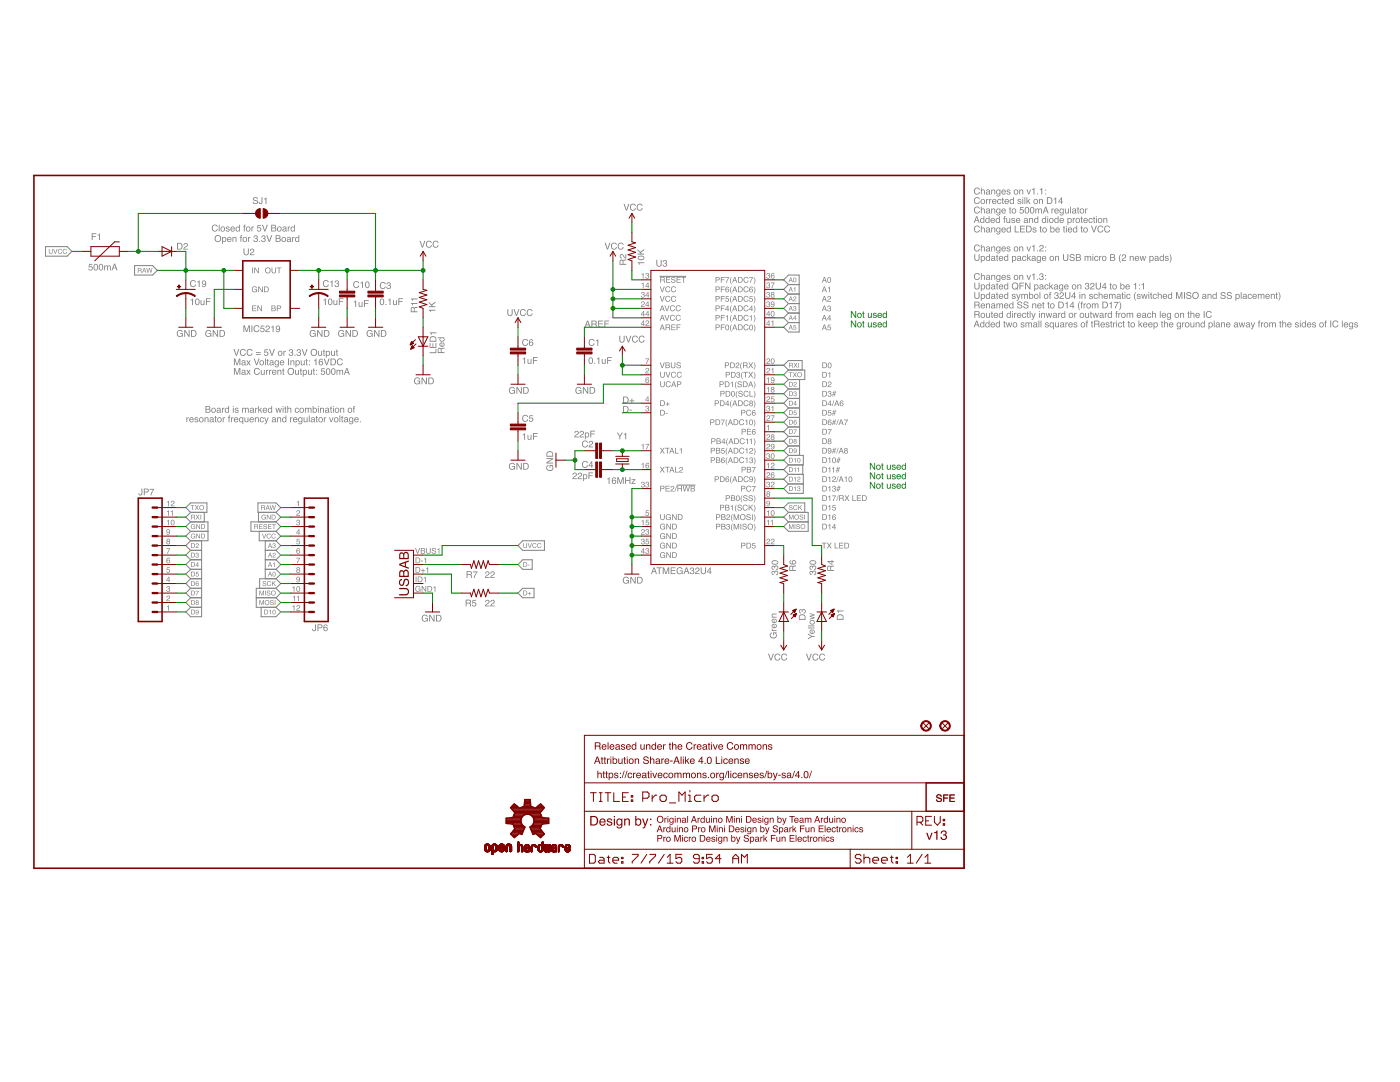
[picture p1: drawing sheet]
<svg xmlns="http://www.w3.org/2000/svg" width="279mm" height="216mm" viewBox="0 0 279 216" stroke-linecap="round" stroke-linejoin="round" font-family="sans-serif">
<g fill="#808080">
<path d="M59.2 100.1l.4-.2v1.1h-.1v-.8z"/>
<path d="M59.2 102a.39 .39 0 0 1 .7 .1 .39 .39 0 0 1-.5 .5l-.1 .2h.6v.1h-.8l.2-.3a.39 .39 0 0 0 .3-.2 .39 .39 0 0 0 0-.5l-.5 .3z"/>
<path d="M59.2 103.9l.3-.2a.28 .28 0 0 1 .3 .2 .28 .28 0 0 1-.1 .3 .37 .37 0 0 1-.1 .7 .37 .37 0 0 1-.5-.4h.2a.22 .22 0 0 0 .3 .2 .22 .22 0 0 0 0-.4h-.2l.1-.1a.18 .18 0 0 0 .2-.2 .18 .18 0 0 0-.2-.2l-.2 .3h-.2z"/>
<path d="M59.2 107.5h.6v.1h-.4l-.1 .4a.38 .38 0 0 1 .6 .1 .38 .38 0 0 1-.3 .6 .38 .38 0 0 1-.5-.4h.2a.24 .24 0 0 0 .3 .1 .24 .24 0 0 0 .1-.3 .24 .24 0 0 0-.4 0h-.1z"/>
<path d="M59.1 111.3h.8l-.5 1.1h-.1v-.2l.4-.8h-.6z"/>
<path d="M33.3 121l.4-.3v1.2h-.1v-.8z"/>
<path d="M33.3 119a.39 .39 0 0 1 .6 .1 .39 .39 0 0 1-.4 .5l-.2 .2h.7v.2h-.8l.1-.4a.39 .39 0 0 0 .4-.2 .39 .39 0 0 0 0-.4l-.5 .2z"/>
<path d="M33.3 117.1l.3-.1a.28 .28 0 0 1 .3 .1 .28 .28 0 0 1-.1 .4 .37 .37 0 0 1-.1 .6 .37 .37 0 0 1-.5-.4h.1a.22 .22 0 0 0 .3 .3 .22 .22 0 0 0 0-.4h-.1v-.2a.18 .18 0 0 0 .3-.1 .18 .18 0 0 0-.2-.2l-.3 .2h-.1z"/>
<path d="M33.3 113.2h.6v.1h-.5v.3a.38 .38 0 0 1 .5 .2 .38 .38 0 0 1-.2 .5 .38 .38 0 0 1-.5-.3h.1a.24 .24 0 0 0 .4 .1 .24 .24 0 0 0 0-.4 .24 .24 0 0 0-.3 .1h-.2z"/>
<path d="M33.2 109.4h.8l-.5 1.1h-.1v-.2l.4-.8h-.6z"/>
<path d="M46.7 71.5h.2l.4 1.2 .4-1.2h.3v1.4h-.2v-1.1l-.4 1.1h-.2l-.3-1.1v1.1h-.2zM48.4 72.5l-.1 .1a.23 .23 0 0 0 .4 .1 .23 .23 0 0 0 0-.3zM48.3 72l.5-.1 .2 .1 .1 .9-.3-.1a.32 .32 0 0 1-.5 .1 .32 .32 0 0 1 .2-.6l.3-.1a.22 .22 0 0 0-.2-.2 .22 .22 0 0 0-.2 .2h-.2zM49.2 71.9h.2l.2 .4 .2-.4h.2l-.3 .5 .3 .5h-.2l-.2-.4-.2 .4h-.3l.4-.5zM50.6 71.5h.2l.4 1.2 .4-1.2h.2l-.5 1.4h-.2zM51.9 72.4a.35 .35 0 0 0 .7 0 .35 .35 0 0 0-.7 0zM51.8 72.4a.5 .5 0 0 1 1 0 .5 .5 0 0 1-1 0zM52.9 71.5h.1v1.4h-.1zM53.3 71.6h.2v.3h.1v.1h-.1v.7l.1 .2-.3-.1v-.8h-.1zM54 72.5l-.1 .1a.23 .23 0 0 0 .4 .1 .23 .23 0 0 0 0-.3zM53.9 72l.5-.1 .2 .1 .1 .9-.3-.1a.32 .32 0 0 1-.5 .1 .32 .32 0 0 1 .2-.6l.3-.1a.22 .22 0 0 0-.2-.2 .22 .22 0 0 0-.2 .2h-.2zM54.9 72l.7-.1v.9a.43 .43 0 0 1-.3 .5 .43 .43 0 0 1-.5-.3l.6 .1 .1-.4a.46 .46 0 0 1-.7 0 .46 .46 0 0 1 .1-.7zM55.1 72.1a.32 .32 0 0 0-.1 .5 .32 .32 0 0 0 .4 0v-.5zM56 72a.45 .45 0 0 1 .5-.1 .45 .45 0 0 1 .2 .5h-.7a.28 .28 0 0 0 .2 .4 .28 .28 0 0 0 .3-.2h.2v.1a.49 .49 0 0 1-.8 .1 .49 .49 0 0 1 .1-.8zM56.1 72.1l-.1 .2h.6l-.2-.2zM57.5 71.5h.2v1.4h-.2zM58 71.9h.1v.1a.35 .35 0 0 1 .4-.1 .35 .35 0 0 1 .2 .4v.6h-.1v-.6a.24 .24 0 0 0-.3-.2 .24 .24 0 0 0-.2 .3v.5h-.1zM59.3 72.1a.31 .31 0 0 0-.1 .5 .31 .31 0 0 0 .5-.2l-.2-.3zM59 71.9h.1v.1a.44 .44 0 0 1 .7 .4 .44 .44 0 0 1-.7 .4v.5h-.1zM60 71.9h.2v.7l.2 .2 .2-.2v-.7h.2v1h-.1v-.2a.34 .34 0 0 1-.4 .2 .34 .34 0 0 1-.3-.3zM61.1 71.6h.2v.3h.1v.1h-.1v.7l.1 .2-.3-.1v-.8h-.1zM61.7 71.9h.2v.2h-.2zM61.7 72.7h.2v.2h-.2zM62.7 71.8l.5-.2v1.3h-.2v-.9h-.3zM63.8 71.7l.5-.1 .2 .3-.5-.1-.2 .4a.44 .44 0 0 1 .7 .2 .44 .44 0 0 1-.4 .6 .44 .44 0 0 1-.5-.5zM63.8 72.5a.28 .28 0 0 0 .5 0 .28 .28 0 0 0-.5 0zM64.6 71.5h.2l.4 1.2 .4-1.2h.2l-.5 1.4h-.2zM66.1 71.7v1h.4a.52 .52 0 0 0 .4-.5 .52 .52 0 0 0-.4-.5zM66 71.5h.5a.68 .68 0 0 1 .6 .7 .68 .68 0 0 1-.6 .7h-.5zM67.4 71.7l.3-.2h.4l.3 .3v.1h-.2a.46 .46 0 0 0-.6 0 .46 .46 0 0 0-.1 .6 .46 .46 0 0 0 .7 0l.2-.1a.64 .64 0 0 1-.9 .4 .64 .64 0 0 1-.2-.9z"/>
<path d="M46.7 73.4h.2l.4 1.2 .4-1.2h.3v1.4h-.2v-1.1l-.4 1.1h-.2l-.3-1.1v1.1h-.2zM48.4 74.4l-.1 .1a.23 .23 0 0 0 .4 .1 .23 .23 0 0 0 0-.3zM48.3 73.9l.5-.1 .2 .1 .1 .9-.3-.2a.32 .32 0 0 1-.5 .1 .32 .32 0 0 1 .2-.5l.3-.1a.22 .22 0 0 0-.2-.2 .22 .22 0 0 0-.2 .2h-.2zM49.2 73.8h.2l.2 .3 .2-.3h.2l-.3 .5 .3 .5h-.2l-.2-.4-.2 .4h-.3l.4-.5zM50.8 73.6l.3-.2h.4l.3 .3v.1h-.1a.46 .46 0 0 0-.7 0 .46 .46 0 0 0 0 .6 .46 .46 0 0 0 .6 0l.3-.1a.64 .64 0 0 1-1 .4 .64 .64 0 0 1-.2-1zM52 73.8h.2v.7l.2 .2 .2-.2 .1-.7h.1v1h-.1v-.2a.34 .34 0 0 1-.4 .2 .34 .34 0 0 1-.3-.3zM53.1 73.8h.1v.2l.4-.2v.2l-.3 .1v.7h-.2zM53.7 73.8h.2v.2l.3-.2v.2l-.3 .1v.7h-.2zM54.4 73.9a.45 .45 0 0 1 .5-.1 .45 .45 0 0 1 .3 .5h-.8a.28 .28 0 0 0 .3 .4 .28 .28 0 0 0 .3-.2h.1v.1a.49 .49 0 0 1-.7 .1 .49 .49 0 0 1 0-.8zM54.5 74v.2h.5l-.1-.2zM55.4 73.8h.1v.1a.35 .35 0 0 1 .4-.1 .35 .35 0 0 1 .3 .4v.6h-.2v-.6a.24 .24 0 0 0-.3-.3 .24 .24 0 0 0-.2 .4v.5h-.1zM56.4 73.5h.2v.3h.2v.1h-.2v.7l.2 .2-.4-.1v-.8h-.1zM57.4 74.1a.7 .7 0 0 1 1.4 0 .7 .7 0 0 1-1.4 0zM57.6 74.1a.51 .51 0 0 0 1 0 .51 .51 0 0 0-1 0zM58.9 73.8h.1l.1 .7 .1 .2 .3-.2v-.7h.2v1h-.2v-.2a.34 .34 0 0 1-.4 .2 .34 .34 0 0 1-.2-.3zM59.9 73.5h.2v.3h.2v.1h-.2v.7l.2 .2-.3-.1-.1-.8h-.1zM60.7 74a.31 .31 0 0 0-.1 .5 .31 .31 0 0 0 .5-.2l-.1-.3zM60.4 73.8h.2v.1a.44 .44 0 0 1 .7 .4 .44 .44 0 0 1-.7 .4v.5h-.2zM61.5 73.8h.1v.7l.2 .2 .3-.2v-.7h.2v1h-.2v-.2a.34 .34 0 0 1-.4 .2 .34 .34 0 0 1-.2-.3zM62.5 73.5h.2v.3h.2v.1h-.2v.7l.2 .2-.4-.1v-.8h-.1zM63.1 73.8h.2v.2h-.2zM63.1 74.6h.2v.2h-.2zM64.1 73.5h.7v.2h-.5l-.1 .3a.45 .45 0 0 1 .7 .2 .45 .45 0 0 1-.3 .6 .45 .45 0 0 1-.6-.4h.2a.28 .28 0 0 0 .4 .2 .28 .28 0 0 0 0-.5 .28 .28 0 0 0-.4 .1h-.2zM65.2 73.6a.56 .56 0 0 1 .7 .1 .56 .56 0 0 1 0 .7 .46 .46 0 0 1-.6 .4 .46 .46 0 0 1-.3-.6zM65.4 73.7a.56 .56 0 0 0-.2 .5 .56 .56 0 0 0 .4 .4 .55 .55 0 0 0 .2-.5 .55 .55 0 0 0-.4-.4zM66.2 73.6a.56 .56 0 0 1 .7 .1 .56 .56 0 0 1 0 .7 .46 .46 0 0 1-.6 .4 .46 .46 0 0 1-.2-.6zM66.4 73.7a.56 .56 0 0 0-.2 .5 .56 .56 0 0 0 .4 .4 .55 .55 0 0 0 .2-.5 .55 .55 0 0 0-.4-.4zM67.2 73.8h.1v.1a.32 .32 0 0 1 .6 0 .32 .32 0 0 1 .4-.1 .32 .32 0 0 1 .2 .3v.7h-.2v-.8l-.2-.1-.2 .2v.7h-.2v-.8l-.2-.1-.2 .2v.7h-.1zM69.2 73.6l-.2 .6h.4zM69.1 73.4h.2l.5 1.4h-.2l-.1-.4h-.5l-.2 .4h-.2z"/>
<path d="M41.2 81.2v.4h.3a.22 .22 0 0 0 .3-.2 .22 .22 0 0 0-.3-.2zM41.2 81.7v.5l.6-.1-.1-.3zM41 81l.8 .1 .2 .2-.2 .3a.38 .38 0 0 1 .2 .5 .38 .38 0 0 1-.4 .3h-.6zM42.3 81.8a.35 .35 0 0 0 .7 0 .35 .35 0 0 0-.7 0zM42.2 81.9a.5 .5 0 0 1 1 0 .5 .5 0 0 1-1 0zM43.4 82v.1a.23 .23 0 0 0 .3 .1 .23 .23 0 0 0 .1-.3zM43.4 81.4h.4l.2 .1 .1 .9-.2-.2a.32 .32 0 0 1-.6 .1 .32 .32 0 0 1 .2-.5l.4-.1a.22 .22 0 0 0-.2-.2 .22 .22 0 0 0-.3 .2h-.1zM44.3 81.4h.2v.1l.3-.1v.1l-.3 .2v.7h-.2zM45.1 81.6a.34 .34 0 0 0-.1 .5 .34 .34 0 0 0 .5 0 .34 .34 0 0 0 .1-.4 .34 .34 0 0 0-.5-.1zM45 81.5l.3-.1 .3 .1v-.5h.1v1.4l-.1-.2a.47 .47 0 0 1-.7 0 .47 .47 0 0 1 .1-.7zM46.5 81.4h.1v1h-.1zM46.5 81h.1v.2h-.1zM47 81.4h.4l.2 .2-.2 .1-.3-.2v.2a.35 .35 0 0 1 .5 .3 .35 .35 0 0 1-.4 .4l-.3-.1-.1-.3h.2a.24 .24 0 0 0 .2 .3 .24 .24 0 0 0 .3-.3h-.1a.4 .4 0 0 1-.4-.1 .4 .4 0 0 1 0-.5zM48.3 81.4h.2v.1a.32 .32 0 0 1 .5 0 .32 .32 0 0 1 .4-.1 .32 .32 0 0 1 .2 .3v.7h-.1v-.8l-.2-.1-.2 .2v.7h-.2v-.8l-.2-.1-.2 .2v.7h-.2zM50 82v.1a.23 .23 0 0 0 .3 .1 .23 .23 0 0 0 .1-.3zM50 81.4h.4l.2 .1 .2 .9-.3-.2a.32 .32 0 0 1-.6 .1 .32 .32 0 0 1 .2-.5l.4-.1a.22 .22 0 0 0-.2-.2 .22 .22 0 0 0-.3 .2h-.1zM50.9 81.4h.2v.1l.3-.1v.1l-.3 .2v.7h-.2zM51.5 81h.2v.8l.4-.4h.2l-.3 .3 .3 .7h-.2l-.3-.5-.1 .5h-.2zM52.5 81.5a.45 .45 0 0 1 .6-.1 .45 .45 0 0 1 .2 .5h-.7a.28 .28 0 0 0 .2 .3 .28 .28 0 0 0 .3-.2h.2v.2a.49 .49 0 0 1-.8 .1 .49 .49 0 0 1 0-.8zM52.7 81.6l-.1 .2h.5l-.1-.3zM53.7 81.6a.34 .34 0 0 0-.1 .5 .34 .34 0 0 0 .5 0 .34 .34 0 0 0 .1-.4 .34 .34 0 0 0-.5-.1zM53.6 81.5l.3-.1 .2 .1v-.5h.2v1.4l-.1-.2a.47 .47 0 0 1-.7 0 .47 .47 0 0 1 .1-.7zM55 81.4h.1l.2 .7 .2-.7h.2l.2 .7 .2-.7h.2l-.3 1h-.2l-.2-.8-.2 .8h-.2zM56.4 81.4h.2v1h-.2zM56.4 81h.2v.2h-.2zM56.9 81.1h.1v.3h.2v.1h-.2v.6l.2 .3-.3-.2v-.7h-.2zM57.3 81h.2v.5a.34 .34 0 0 1 .4-.1 .34 .34 0 0 1 .2 .3v.7h-.1v-.8l-.2-.1-.3 .2v.7h-.2zM59 81.5l.4-.1 .3 .3-.2-.1a.3 .3 0 0 0-.4 .1 .3 .3 0 0 0 0 .4 .3 .3 0 0 0 .4 0l.2-.1a.47 .47 0 0 1-.8 .3 .47 .47 0 0 1 .1-.8zM59.9 81.8a.35 .35 0 0 0 .7 0 .35 .35 0 0 0-.7 0zM59.8 81.9a.49 .49 0 0 1 .9 0 .49 .49 0 0 1-.9 0zM60.9 81.4h.1v.1a.32 .32 0 0 1 .6 0 .32 .32 0 0 1 .3-.1 .32 .32 0 0 1 .3 .3v.7h-.2v-.8l-.2-.1-.2 .2v.7h-.2v-.8l-.2-.1-.2 .2v.7h-.1zM62.4 81h.2v.5a.45 .45 0 0 1 .7 .4 .45 .45 0 0 1-.7 .3l-.2 .2zM62.6 81.6a.34 .34 0 0 0 0 .4 .34 .34 0 0 0 .4 .1 .34 .34 0 0 0 .1-.4 .34 .34 0 0 0-.5-.1zM63.4 81.4h.2v1h-.2zM63.4 81h.2v.2h-.2zM63.9 81.4h.1v.1a.35 .35 0 0 1 .4-.1 .35 .35 0 0 1 .3 .3v.7h-.2v-.7a.24 .24 0 0 0-.3-.2 .24 .24 0 0 0-.2 .3v.6h-.1zM65 82v.1a.23 .23 0 0 0 .3 .1 .23 .23 0 0 0 .1-.3zM65 81.4h.4l.2 .1 .2 .9-.3-.2a.32 .32 0 0 1-.5 .1 .32 .32 0 0 1 .2-.5l.3-.1a.22 .22 0 0 0-.2-.2 .22 .22 0 0 0-.2 .2h-.2zM66 81.1h.1v.3h.2v.1h-.2v.6l.2 .3-.3-.2v-.7h-.2zM66.5 81.4h.1v1h-.1zM66.5 81h.1v.2h-.1zM67 81.8a.33 .33 0 0 0 .6 0 .33 .33 0 0 0-.6 0zM66.8 81.9a.5 .5 0 0 1 1 0 .5 .5 0 0 1-1 0zM67.9 81.4h.2v.1a.35 .35 0 0 1 .4-.1 .35 .35 0 0 1 .2 .3v.7h-.2v-.7a.24 .24 0 0 0-.3-.2 .24 .24 0 0 0-.1 .3v.6h-.2zM69.6 81.8a.33 .33 0 0 0 .6 0 .33 .33 0 0 0-.6 0zM69.4 81.9a.5 .5 0 0 1 1 0 .5 .5 0 0 1-1 0zM70.6 81.1l.3-.1-.2 .3 .2 .2h-.2v.9h-.2v-.9h-.1z"/>
<path d="M37.2 83.3h.2v.1l.3-.1v.1l-.3 .2v.6h-.2zM37.9 83.4a.45 .45 0 0 1 .5-.1 .45 .45 0 0 1 .3 .5h-.8a.28 .28 0 0 0 .2 .3 .28 .28 0 0 0 .4-.2h.1v.2a.49 .49 0 0 1-.7 0 .49 .49 0 0 1 0-.7zM38 83.5l-.1 .2h.6l-.2-.3zM38.9 83.3h.5l.2 .2-.2 .1-.3-.2v.2a.35 .35 0 0 1 .4 .3 .35 .35 0 0 1-.3 .4l-.3-.1-.1-.3h.2a.24 .24 0 0 0 .2 .2 .24 .24 0 0 0 .2-.2 .4 .4 0 0 1-.4-.1 .4 .4 0 0 1-.1-.5zM39.9 83.7a.35 .35 0 0 0 .7 0 .35 .35 0 0 0-.7 0zM39.7 83.8a.5 .5 0 0 1 1 0 .5 .5 0 0 1-1 0zM40.8 83.3h.2v.1a.35 .35 0 0 1 .4-.1 .35 .35 0 0 1 .2 .3v.6h-.2v-.6a.24 .24 0 0 0-.2-.2 .24 .24 0 0 0-.2 .3v.5h-.2zM42 83.9v.1a.23 .23 0 0 0 .3 .1 .23 .23 0 0 0 .1-.3zM42 83.3h.4l.2 .1 .1 .9-.2-.2a.32 .32 0 0 1-.6 .1 .32 .32 0 0 1 .2-.5l.4-.1a.22 .22 0 0 0-.2-.2 .22 .22 0 0 0-.3 .2h-.1zM42.9 83h.2v.3h.1v.1h-.1v.6l.1 .2-.3-.1v-.7h-.1zM43.5 83.7a.35 .35 0 0 0 .7 0 .35 .35 0 0 0-.7 0zM43.3 83.8a.5 .5 0 0 1 1 0 .5 .5 0 0 1-1 0zM44.5 83.3h.1v.1l.3-.1v.1l-.3 .2v.6h-.1zM45.7 83l.3-.1-.2 .2 .2 .3h-.2v.8h-.2v-.8h-.1zM46.1 83.3h.2v.1l.3-.1v.1l-.3 .2v.6h-.2zM46.8 83.4a.45 .45 0 0 1 .5-.1 .45 .45 0 0 1 .3 .5h-.8a.28 .28 0 0 0 .3 .3 .28 .28 0 0 0 .3-.2h.1v.2a.49 .49 0 0 1-.7 0 .49 .49 0 0 1 0-.7zM46.9 83.5l-.1 .2h.6l-.1-.3zM47.8 83.7a.33 .33 0 0 0 .6 0 .33 .33 0 0 0-.6 0zM47.8 83.4l.3-.1 .3 .1v-.1h.2v1.3h-.2v-.5a.47 .47 0 0 1-.7 0 .47 .47 0 0 1 .1-.7zM48.8 83.3h.2v.7l.1 .1 .3-.1v-.7h.2v.9h-.2v-.1a.34 .34 0 0 1-.4 .2 .34 .34 0 0 1-.2-.4zM49.9 83.4a.45 .45 0 0 1 .5-.1 .45 .45 0 0 1 .3 .5h-.7a.28 .28 0 0 0 .2 .3 .28 .28 0 0 0 .3-.2h.2l-.1 .2a.49 .49 0 0 1-.7 0 .49 .49 0 0 1 0-.7zM50 83.5v.2h.5l-.1-.3zM50.9 83.3h.1v.1a.35 .35 0 0 1 .4-.1 .35 .35 0 0 1 .3 .3v.6h-.2v-.6a.24 .24 0 0 0-.3-.2 .24 .24 0 0 0-.2 .3v.5h-.1zM52 83.4l.4-.1 .3 .3-.2-.1a.3 .3 0 0 0-.4 .1 .3 .3 0 0 0 0 .4 .3 .3 0 0 0 .4 0l.2-.1a.47 .47 0 0 1-.8 .3 .47 .47 0 0 1 .1-.8zM52.7 83.3h.2l.3 .8 .2-.8h.2l-.1 .4a.87 .87 0 0 1-.6 .9l-.1-.1h.2l.1-.2zM54.4 83.9v.1a.23 .23 0 0 0 .3 .1 .23 .23 0 0 0 .1-.3zM54.4 83.3h.4l.2 .1 .2 .9-.3-.2a.32 .32 0 0 1-.6 .1 .32 .32 0 0 1 .2-.5l.4-.1a.22 .22 0 0 0-.2-.2 .22 .22 0 0 0-.3 .2h-.1zM55.3 83.3h.2v.1a.35 .35 0 0 1 .4-.1 .35 .35 0 0 1 .2 .3v.6h-.2v-.6a.24 .24 0 0 0-.2-.2 .24 .24 0 0 0-.2 .3v.5h-.2zM56.5 83.5a.34 .34 0 0 0 0 .5 .34 .34 0 0 0 .4 0 .34 .34 0 0 0 .1-.4 .34 .34 0 0 0-.5-.1zM56.4 83.4l.3-.1 .3 .1v-.5h.1v1.3l-.1-.1a.47 .47 0 0 1-.7 0 .47 .47 0 0 1 .1-.7zM57.9 83.3h.2v.1l.3-.1v.1l-.3 .2v.6h-.2zM58.6 83.4a.45 .45 0 0 1 .5-.1 .45 .45 0 0 1 .3 .5h-.8a.28 .28 0 0 0 .3 .3 .28 .28 0 0 0 .3-.2h.1v.2a.49 .49 0 0 1-.7 0 .49 .49 0 0 1 0-.7zM58.7 83.5v.2h.5l-.1-.3zM59.6 83.4l.8-.1v.9a.43 .43 0 0 1-.4 .5 .43 .43 0 0 1-.5-.3l.6 .1 .1-.4a.46 .46 0 0 1-.7 0 .46 .46 0 0 1 .1-.7zM59.8 83.4a.32 .32 0 0 0-.1 .5 .32 .32 0 0 0 .5 .1l-.1-.5zM60.6 83.3h.2v.7l.1 .1 .3-.1v-.7h.2v.9h-.2v-.1a.34 .34 0 0 1-.4 .2 .34 .34 0 0 1-.2-.4zM61.6 82.9h.2v1.3h-.2zM62.2 83.9v.1a.23 .23 0 0 0 .3 .1 .23 .23 0 0 0 .1-.3zM62.2 83.3h.4l.2 .1 .1 .9-.2-.2a.32 .32 0 0 1-.6 .1 .32 .32 0 0 1 .2-.5l.3-.1a.22 .22 0 0 0-.2-.2 .22 .22 0 0 0-.2 .2h-.1zM63.1 83h.2v.3h.1v.1h-.1v.6l.1 .2-.3-.1v-.7h-.1zM63.7 83.7a.35 .35 0 0 0 .7 0 .35 .35 0 0 0-.7 0zM63.5 83.8a.5 .5 0 0 1 1 0 .5 .5 0 0 1-1 0zM64.6 83.3h.2v.1l.3-.1v.1l-.3 .2v.6h-.2zM65.7 83.3h.2l.2 .8 .3-.8h.2l-.4 .9h-.2zM66.8 83.7a.35 .35 0 0 0 .7 0 .35 .35 0 0 0-.7 0zM66.6 83.8a.5 .5 0 0 1 1 0 .5 .5 0 0 1-1 0zM67.7 82.9h.2v1.3h-.2zM68.2 83h.2v.3h.1v.1h-.1v.6l.1 .2-.3-.1v-.7h-.1zM68.8 83.9v.1a.23 .23 0 0 0 .3 .1 .23 .23 0 0 0 .1-.3zM68.8 83.3h.4l.2 .1 .1 .9-.2-.2a.32 .32 0 0 1-.6 .1 .32 .32 0 0 1 .2-.5l.4-.1a.22 .22 0 0 0-.2-.2 .22 .22 0 0 0-.3 .2h-.1zM69.8 83.4l.7-.1v.9a.43 .43 0 0 1-.3 .5 .43 .43 0 0 1-.5-.3l.5 .1 .1-.4a.46 .46 0 0 1-.6 0 .46 .46 0 0 1 .1-.7zM69.9 83.4a.32 .32 0 0 0-.1 .5 .32 .32 0 0 0 .5 .1v-.5zM70.8 83.4a.45 .45 0 0 1 .6-.1 .45 .45 0 0 1 .2 .5h-.7a.28 .28 0 0 0 .2 .3 .28 .28 0 0 0 .3-.2h.2l-.1 .2a.49 .49 0 0 1-.7 0 .49 .49 0 0 1 0-.7zM70.9 83.5v.2h.5l-.1-.3zM71.8 84h.2v.2h-.2z"/>
<path d="M46.6 69.7h.2l.4 1.1 .4-1.1h.2l-.5 1.3h-.2zM48 69.8l.3-.2 .4 .1 .3 .2v.2h-.1a.46 .46 0 0 0-.7-.1 .46 .46 0 0 0 0 .6 .46 .46 0 0 0 .6 0l.3-.1a.64 .64 0 0 1-.9 .5 .64 .64 0 0 1-.3-1zM49.4 69.8l.3-.2 .4 .1 .2 .2 .1 .2h-.2a.46 .46 0 0 0-.7-.1 .46 .46 0 0 0 0 .6 .46 .46 0 0 0 .7 0l.2-.1a.64 .64 0 0 1-.9 .5 .64 .64 0 0 1-.2-1zM51.1 70.2h.9v.2h-.9zM51.1 70.6h.9v.2h-.9zM52.8 69.7h.7v.2h-.6v.3a.45 .45 0 0 1 .6 .2 .45 .45 0 0 1-.3 .7 .45 .45 0 0 1-.5-.4h.1a.28 .28 0 0 0 .5 .1 .28 .28 0 0 0 0-.4 .28 .28 0 0 0-.4 0h-.2zM53.7 69.7h.2l.4 1.1 .4-1.1h.2l-.5 1.3h-.2zM55.6 70.5a.35 .35 0 0 0 .7 0 .35 .35 0 0 0-.7 0zM55.5 70.5a.49 .49 0 0 1 .9 0 .49 .49 0 0 1-.9 0zM56.6 70h.1v.2l.3-.2v.2l-.3 .1v.7h-.1zM57.7 69.9l.4-.2a.33 .33 0 0 1 .4 .2 .33 .33 0 0 1-.2 .4 .44 .44 0 0 1-.1 .8 .44 .44 0 0 1-.6-.5h.2a.26 .26 0 0 0 .4 .3 .26 .26 0 0 0 0-.5h-.2v-.2a.21 .21 0 0 0 .3-.1 .21 .21 0 0 0-.2-.3l-.3 .3h-.1zM58.8 70.8h.2v.2h-.2zM59.3 69.9l.3-.2a.33 .33 0 0 1 .4 .2 .33 .33 0 0 1-.1 .4 .44 .44 0 0 1-.1 .8 .44 .44 0 0 1-.6-.5h.1a.26 .26 0 0 0 .4 .3 .26 .26 0 0 0 0-.5h-.2l.1-.2a.21 .21 0 0 0 .3-.1 .21 .21 0 0 0-.3-.3l-.2 .3h-.2zM60.2 69.7h.2l.4 1.1 .4-1.1h.2l-.5 1.3h-.2zM62 70.3a.7 .7 0 0 1 1.4 0 .7 .7 0 0 1-1.4 0zM62.2 70.3a.51 .51 0 0 0 1 0 .51 .51 0 0 0-1 0zM63.5 70h.2v.7l.1 .2 .3-.2v-.7h.2v1h-.2v-.2a.34 .34 0 0 1-.4 .2 .34 .34 0 0 1-.2-.3zM64.6 69.7h.1v.3h.2v.2h-.2v.6l.2 .2-.3-.1v-.7h-.2zM65.3 70.2a.31 .31 0 0 0-.1 .5 .31 .31 0 0 0 .5-.2l-.1-.3zM65 70h.2v.2a.44 .44 0 0 1 .7 .3 .44 .44 0 0 1-.7 .4v.5h-.2zM66.1 70h.1v.7l.2 .2 .3-.2v-.7h.2v1h-.2v-.2a.34 .34 0 0 1-.4 .2 .34 .34 0 0 1-.2-.3zM67.1 69.7h.2v.3h.2v.2h-.2v.6l.2 .2-.3-.1-.1-.7h-.1z"/>
<path d="M194.5 37.6l.3-.2 .4 .1 .3 .2v.2h-.1a.46 .46 0 0 0-.7-.1 .46 .46 0 0 0 0 .7 .46 .46 0 0 0 .6-.1l.3-.1a.64 .64 0 0 1-.9 .5 .64 .64 0 0 1-.3-1zM195.8 37.5h.1v.5a.34 .34 0 0 1 .4-.2 .34 .34 0 0 1 .2 .4v.6h-.1v-.7l-.2-.2-.3 .2v.7h-.1zM196.9 38.5a.23 .23 0 0 0 .3 .2 .23 .23 0 0 0 .1-.4zM196.9 37.9l.4-.1 .2 .1 .2 .9-.3-.1a.32 .32 0 0 1-.6 .1 .34 .34 0 0 1 .3-.6h.3a.22 .22 0 0 0-.2-.3 .22 .22 0 0 0-.3 .2h-.1zM197.8 37.8h.2v.2a.35 .35 0 0 1 .4-.2 .35 .35 0 0 1 .2 .4v.6h-.1v-.6a.24 .24 0 0 0-.3-.2 .24 .24 0 0 0-.2 .3v.5h-.2zM198.9 37.9l.8-.1v.9a.43 .43 0 0 1-.4 .5 .43 .43 0 0 1-.5-.3l.6 .1 .1-.3a.46 .46 0 0 1-.7-.1 .46 .46 0 0 1 .1-.7zM199.1 38a.32 .32 0 0 0-.1 .5 .32 .32 0 0 0 .5 0l-.1-.5zM200 37.9a.45 .45 0 0 1 .5 0 .45 .45 0 0 1 .2 .5h-.7a.28 .28 0 0 0 .2 .3 .28 .28 0 0 0 .4-.2h.1v.1a.49 .49 0 0 1-.8 .1 .49 .49 0 0 1 .1-.8zM200.1 38l-.1 .2h.6l-.2-.2zM201 37.9l.5-.1 .1 .2-.1 .1-.3-.2-.1 .3a.35 .35 0 0 1 .5 .2 .35 .35 0 0 1-.3 .4l-.3-.1-.1-.2h.1a.24 .24 0 0 0 .3 .2 .24 .24 0 0 0 .2-.2v-.1a.4 .4 0 0 1-.4-.1 .4 .4 0 0 1-.1-.4zM202.5 38.3a.33 .33 0 0 0 .6 0 .33 .33 0 0 0-.6 0zM202.3 38.3a.5 .5 0 0 1 1 0 .5 .5 0 0 1-1 0zM203.4 37.8h.2v.2a.35 .35 0 0 1 .4-.2 .35 .35 0 0 1 .2 .4v.6h-.2v-.6a.24 .24 0 0 0-.2-.2 .24 .24 0 0 0-.2 .3v.5h-.2zM204.9 37.8h.2l.2 .8 .3-.8h.2l-.4 1h-.2zM206 37.8l.4-.3v1.3h-.1v-.9h-.3zM207 38.6h.2v.2h-.2zM207.5 37.8l.5-.3v1.3h-.2v-.9h-.3zM208.6 37.8h.2v.2h-.2zM208.6 38.6h.2v.2h-.2z"/>
<path d="M194.5 39.5l.3-.2 .4 .1 .3 .2v.2h-.1a.46 .46 0 0 0-.7-.1 .46 .46 0 0 0 0 .6 .46 .46 0 0 0 .6 0l.3-.1a.64 .64 0 0 1-.9 .5 .64 .64 0 0 1-.3-1zM195.9 40.2a.33 .33 0 0 0 .6 0 .33 .33 0 0 0-.6 0zM195.7 40.2a.5 .5 0 0 1 1 0 .5 .5 0 0 1-1 0zM196.8 39.7h.2v.2l.3-.2v.2l-.3 .1v.7h-.2zM197.4 39.7h.2v.2l.3-.2v.2l-.3 .1v.7h-.2zM198.1 39.8a.45 .45 0 0 1 .5-.1 .45 .45 0 0 1 .3 .6h-.7a.28 .28 0 0 0 .2 .3 .28 .28 0 0 0 .3-.2h.2l-.1 .1a.49 .49 0 0 1-.7 .1 .49 .49 0 0 1 0-.8zM198.2 39.9v.2h.5l-.1-.2zM199.1 39.8l.5-.1 .2 .3h-.1a.3 .3 0 0 0-.4 0 .3 .3 0 0 0-.1 .4 .3 .3 0 0 0 .4 0l.2-.1a.47 .47 0 0 1-.7 .3 .47 .47 0 0 1 0-.8zM200 39.4h.2v.3h.2v.2h-.2v.6l.2 .2-.4-.1v-.7h-.1zM200.6 39.8a.45 .45 0 0 1 .5-.1 .45 .45 0 0 1 .3 .6h-.8a.28 .28 0 0 0 .2 .3 .28 .28 0 0 0 .4-.2h.1v.1a.49 .49 0 0 1-.8 .1 .49 .49 0 0 1 .1-.8zM200.7 39.9l-.1 .2h.6l-.2-.2zM201.7 39.9a.34 .34 0 0 0 0 .5 .34 .34 0 0 0 .4 .1 .34 .34 0 0 0 .1-.5 .34 .34 0 0 0-.5-.1zM201.6 39.9l.3-.2 .3 .1v-.4h.1v1.3l-.1-.1a.47 .47 0 0 1-.7-.1 .47 .47 0 0 1 .1-.6zM203.2 39.8l.4-.1 .2 .2-.1 .1-.4-.2v.3a.35 .35 0 0 1 .5 .2 .35 .35 0 0 1-.4 .4l-.3-.1-.1-.2h.2a.24 .24 0 0 0 .2 .2 .24 .24 0 0 0 .3-.2l-.1-.1a.4 .4 0 0 1-.4-.1 .4 .4 0 0 1 0-.4zM204 39.7h.2v1h-.2zM204 39.4h.2v.1h-.2zM204.5 39.4h.1v1.3h-.1zM204.9 39.4h.1v.7l.4-.4h.2l-.3 .4 .4 .6h-.2l-.3-.5-.2 .5h-.1zM206.4 40.2a.35 .35 0 0 0 .7 0 .35 .35 0 0 0-.7 0zM206.2 40.2a.5 .5 0 0 1 1 0 .5 .5 0 0 1-1 0zM207.3 39.7h.2v.2a.35 .35 0 0 1 .4-.2 .35 .35 0 0 1 .2 .4v.6h-.1v-.6a.24 .24 0 0 0-.3-.2 .24 .24 0 0 0-.2 .3v.5h-.2zM209.1 39.5v1h.3a.52 .52 0 0 0 .5-.5 .52 .52 0 0 0-.5-.5zM208.9 39.4h.6a.68 .68 0 0 1 .5 .6 .68 .68 0 0 1-.5 .7h-.6zM210.3 39.6l.5-.2v1.3h-.2v-.9h-.3zM211.8 39.6l-.4 .6h.4zM211.8 39.4h.1v.8h.2v.2h-.2v.3h-.1v-.3h-.6z"/>
<path d="M194.5 41.4l.3-.2h.4l.3 .3v.2h-.1a.46 .46 0 0 0-.7-.1 .46 .46 0 0 0 0 .6 .46 .46 0 0 0 .6 0l.3-.1a.64 .64 0 0 1-.9 .4 .64 .64 0 0 1-.3-.9zM195.8 41.2h.1v.5a.34 .34 0 0 1 .4-.1 .34 .34 0 0 1 .2 .4v.6h-.1v-.7l-.2-.2-.3 .2v.7h-.1zM196.9 42.2v.1a.23 .23 0 0 0 .3 .1 .23 .23 0 0 0 .1-.3zM196.9 41.7l.4-.1 .2 .1 .2 .9-.3-.1a.32 .32 0 0 1-.6 .1 .34 .34 0 0 1 .3-.6l.3-.1a.22 .22 0 0 0-.2-.2 .22 .22 0 0 0-.3 .2h-.1zM197.8 41.6h.2v.1a.35 .35 0 0 1 .4-.1 .35 .35 0 0 1 .2 .4v.6h-.1v-.6a.24 .24 0 0 0-.3-.2 .24 .24 0 0 0-.2 .3v.5h-.2zM198.9 41.7l.8-.1v.9a.43 .43 0 0 1-.4 .5 .43 .43 0 0 1-.5-.3l.6 .1 .1-.4a.46 .46 0 0 1-.7 0 .46 .46 0 0 1 .1-.7zM199.1 41.8a.32 .32 0 0 0-.1 .5 .32 .32 0 0 0 .5 0l-.1-.5zM200 41.7a.45 .45 0 0 1 .5-.1 .45 .45 0 0 1 .2 .6h-.7a.28 .28 0 0 0 .2 .3 .28 .28 0 0 0 .4-.2h.1v.1a.49 .49 0 0 1-.8 .1 .49 .49 0 0 1 .1-.8zM200.1 41.8l-.1 .2h.6l-.2-.2zM201.5 41.3h.1v.3h.2v.1h-.2v.7l.2 .2-.3-.1v-.8h-.1zM202.1 42.1a.33 .33 0 0 0 .6 0 .33 .33 0 0 0-.6 0zM201.9 42.1a.5 .5 0 0 1 1 0 .5 .5 0 0 1-1 0zM203.6 41.3h.7v.2h-.6v.3a.45 .45 0 0 1 .6 .2 .45 .45 0 0 1-.3 .6 .45 .45 0 0 1-.5-.3h.1a.28 .28 0 0 0 .5 .1 .28 .28 0 0 0 0-.5 .28 .28 0 0 0-.4 .1h-.2zM204.6 41.4a.56 .56 0 0 1 .7 .1 .56 .56 0 0 1 .1 .7 .46 .46 0 0 1-.6 .4 .46 .46 0 0 1-.3-.6zM204.8 41.5a.56 .56 0 0 0-.2 .5 .56 .56 0 0 0 .5 .4 .55 .55 0 0 0 .2-.5 .55 .55 0 0 0-.5-.4zM205.7 41.4a.56 .56 0 0 1 .7 .1 .56 .56 0 0 1 0 .7 .46 .46 0 0 1-.6 .4 .46 .46 0 0 1-.3-.6zM205.9 41.5a.56 .56 0 0 0-.2 .5 .56 .56 0 0 0 .4 .4 .55 .55 0 0 0 .2-.5 .55 .55 0 0 0-.4-.4zM206.6 41.6h.2v.1a.32 .32 0 0 1 .5 0 .32 .32 0 0 1 .4-.1 .32 .32 0 0 1 .2 .3v.7h-.1v-.8l-.2-.1-.2 .2v.7h-.2v-.8h-.3l-.1 .1v.7h-.2zM208.7 41.4l-.2 .6h.4zM208.6 41.2h.2l.5 1.4h-.2l-.2-.4h-.5l-.1 .4h-.2zM209.8 41.6h.2v.2l.3-.2v.2l-.3 .1v.7h-.2zM210.5 41.7a.45 .45 0 0 1 .6-.1 .45 .45 0 0 1 .2 .6h-.7a.28 .28 0 0 0 .2 .3 .28 .28 0 0 0 .3-.2h.2l-.1 .1a.49 .49 0 0 1-.7 .1 .49 .49 0 0 1 0-.8zM210.7 41.8l-.1 .2h.5l-.1-.2zM211.5 41.7l.8-.1v.9a.43 .43 0 0 1-.3 .5 .43 .43 0 0 1-.5-.3l.5 .1 .1-.4a.46 .46 0 0 1-.7 0 .46 .46 0 0 1 .1-.7zM211.7 41.8a.32 .32 0 0 0-.1 .5 .32 .32 0 0 0 .5 0v-.5zM212.5 41.6h.2v.7l.2 .2 .2-.2v-.7h.2v1h-.1v-.2a.34 .34 0 0 1-.4 .2 .34 .34 0 0 1-.3-.3zM213.6 41.2h.1v1.4h-.1zM214.1 42.2v.1a.23 .23 0 0 0 .3 .1 .23 .23 0 0 0 .1-.3zM214.1 41.7l.4-.1 .2 .1 .2 .9-.3-.1a.32 .32 0 0 1-.6 .1 .32 .32 0 0 1 .2-.6l.4-.1a.22 .22 0 0 0-.2-.2 .22 .22 0 0 0-.3 .2h-.1zM215 41.3h.2v.3h.2v.1h-.2v.7l.2 .2-.3-.1-.1-.8h-.1zM215.6 42.1a.35 .35 0 0 0 .7 0 .35 .35 0 0 0-.7 0zM215.5 42.1a.5 .5 0 0 1 1 0 .5 .5 0 0 1-1 0zM216.6 41.6h.1v.2l.3-.2v.2l-.2 .1-.1 .7h-.1z"/>
<path d="M42.8 47.6a.7 .7 0 0 1 1.4 0 .7 .7 0 0 1-1.4 0zM43 47.6a.51 .51 0 0 0 1 0 .51 .51 0 0 0-1 0zM44.6 47.5a.31 .31 0 0 0-.1 .5 .31 .31 0 0 0 .5-.2l-.1-.3zM44.3 47.3h.2v.1a.44 .44 0 0 1 .7 .4 .44 .44 0 0 1-.7 .4v.5h-.2zM45.4 47.4a.45 .45 0 0 1 .6-.1 .45 .45 0 0 1 .2 .5h-.7a.28 .28 0 0 0 .2 .4 .28 .28 0 0 0 .3-.2h.2l-.1 .1a.49 .49 0 0 1-.7 .1 .49 .49 0 0 1 0-.8zM45.6 47.5l-.1 .2h.5l-.1-.3zM46.4 47.3h.2v.1a.35 .35 0 0 1 .4-.1 .35 .35 0 0 1 .2 .3v.7h-.2v-.6a.24 .24 0 0 0-.3-.3 .24 .24 0 0 0-.1 .4v.5h-.2zM48 47l.3-.1-.1 .3 .1 .2h-.1v.9h-.2v-.9h-.1zM48.6 47.8a.33 .33 0 0 0 .6 0 .33 .33 0 0 0-.6 0zM48.4 47.8a.5 .5 0 0 1 1 0 .5 .5 0 0 1-1 0zM49.5 47.3h.2v.2l.3-.2v.1l-.3 .2v.7h-.2zM50.7 47.1l.3-.1a.33 .33 0 0 1 .4 .2 .33 .33 0 0 1-.1 .4 .44 .44 0 0 1-.1 .7 .44 .44 0 0 1-.6-.4h.1a.26 .26 0 0 0 .4 .2 .26 .26 0 0 0 0-.4h-.2l.1-.2a.21 .21 0 0 0 .3-.1 .21 .21 0 0 0-.3-.3l-.2 .3h-.2zM51.7 48.1h.2v.2h-.2zM52.2 47.1l.4-.1a.33 .33 0 0 1 .4 .2 .33 .33 0 0 1-.2 .4 .44 .44 0 0 1-.1 .7 .44 .44 0 0 1-.6-.4h.2a.26 .26 0 0 0 .4 .2 .26 .26 0 0 0 0-.4h-.2v-.2a.21 .21 0 0 0 .3-.1 .21 .21 0 0 0-.2-.3l-.3 .3h-.1zM53.2 46.9h.2l.3 1.2 .4-1.2h.2l-.5 1.4h-.2zM55.2 47.1v.4h.3a.22 .22 0 0 0 .3-.2 .22 .22 0 0 0-.3-.2zM55.2 47.6v.5l.6-.1-.1-.3zM55 46.9l.8 .1 .2 .3-.2 .2a.38 .38 0 0 1 .2 .5 .38 .38 0 0 1-.4 .3h-.6zM56.3 47.8a.35 .35 0 0 0 .7 0 .35 .35 0 0 0-.7 0zM56.2 47.8a.5 .5 0 0 1 1 0 .5 .5 0 0 1-1 0zM57.4 47.9v.1a.23 .23 0 0 0 .3 .1 .23 .23 0 0 0 .1-.3zM57.4 47.3h.4l.2 .1 .1 .9-.2-.2a.32 .32 0 0 1-.6 .1 .32 .32 0 0 1 .2-.5l.4-.1a.22 .22 0 0 0-.2-.2 .22 .22 0 0 0-.3 .2h-.1zM58.3 47.3h.2v.2l.3-.2v.1l-.3 .2v.7h-.2zM59.1 47.5a.34 .34 0 0 0-.1 .5 .34 .34 0 0 0 .5 .1 .34 .34 0 0 0 .1-.5 .34 .34 0 0 0-.5-.1zM59 47.4l.3-.1 .3 .1v-.5h.1v1.4l-.1-.2a.47 .47 0 0 1-.7 0 .47 .47 0 0 1 .1-.7z"/>
<path d="M194.9 43.3l-.2 .6h.4zM194.8 43.1h.2l.5 1.4h-.2l-.1-.4h-.6l-.1 .4h-.2zM195.8 43.7a.34 .34 0 0 0 0 .5 .34 .34 0 0 0 .4 .1 .34 .34 0 0 0 .1-.5 .34 .34 0 0 0-.5-.1zM195.7 43.6l.3-.1 .3 .1v-.5h.1v1.4l-.1-.2a.47 .47 0 0 1-.7 0 .47 .47 0 0 1 .1-.7zM196.9 43.7a.34 .34 0 0 0-.1 .5 .34 .34 0 0 0 .5 .1 .34 .34 0 0 0 0-.5 .34 .34 0 0 0-.4-.1zM196.7 43.6l.3-.1 .3 .1v-.5h.2v1.4l-.2-.2a.47 .47 0 0 1-.7 0 .47 .47 0 0 1 .1-.7zM197.8 43.6a.45 .45 0 0 1 .5-.1 .45 .45 0 0 1 .3 .5h-.8a.28 .28 0 0 0 .3 .4 .28 .28 0 0 0 .3-.2h.1v.1a.49 .49 0 0 1-.7 .1 .49 .49 0 0 1 0-.8zM197.9 43.7l-.1 .2h.6l-.1-.2zM198.9 43.7a.34 .34 0 0 0 0 .5 .34 .34 0 0 0 .4 .1 .34 .34 0 0 0 .1-.5 .34 .34 0 0 0-.5-.1zM198.8 43.6l.3-.1 .3 .1v-.5h.2v1.4l-.2-.2a.47 .47 0 0 1-.7 0 .47 .47 0 0 1 .1-.7zM200.4 43.2l.3-.1-.2 .3 .2 .2h-.2v.9h-.1v-.9h-.2zM200.8 43.5h.2v.7l.2 .2 .2-.2v-.7h.2v1h-.1v-.2a.34 .34 0 0 1-.4 .2 .34 .34 0 0 1-.3-.3zM201.9 43.6l.5-.1 .2 .2-.2 .1-.3-.2v.3a.35 .35 0 0 1 .4 .2 .35 .35 0 0 1-.3 .4l-.3-.1-.1-.2h.2a.24 .24 0 0 0 .2 .2 .24 .24 0 0 0 .2-.2v-.1a.4 .4 0 0 1-.4-.1 .4 .4 0 0 1-.1-.4zM202.9 43.6a.45 .45 0 0 1 .5-.1 .45 .45 0 0 1 .2 .5h-.7a.28 .28 0 0 0 .2 .4 .28 .28 0 0 0 .4-.2h.1v.1a.49 .49 0 0 1-.8 .1 .49 .49 0 0 1 .1-.8zM203 43.7l-.1 .2h.6l-.2-.2zM204.5 44.1v.1a.23 .23 0 0 0 .3 .1 .23 .23 0 0 0 .1-.3zM204.5 43.6l.4-.1 .2 .1 .1 .9-.2-.2a.32 .32 0 0 1-.6 .1 .32 .32 0 0 1 .2-.5l.3-.1a.22 .22 0 0 0-.2-.2 .22 .22 0 0 0-.2 .2h-.1zM205.4 43.5h.1v.1a.35 .35 0 0 1 .4-.1 .35 .35 0 0 1 .3 .4v.6h-.2v-.6a.24 .24 0 0 0-.3-.3 .24 .24 0 0 0-.2 .4v.5h-.1zM206.6 43.7a.34 .34 0 0 0-.1 .5 .34 .34 0 0 0 .5 .1 .34 .34 0 0 0 .1-.5 .34 .34 0 0 0-.5-.1zM206.5 43.6l.3-.1 .3 .1v-.5h.1v1.4l-.1-.2a.47 .47 0 0 1-.7 0 .47 .47 0 0 1 .1-.7zM208.2 43.7a.34 .34 0 0 0-.1 .5 .34 .34 0 0 0 .4 .1 .34 .34 0 0 0 .1-.5 .34 .34 0 0 0-.4-.1zM208 43.6l.3-.1 .3 .1v-.5h.2v1.4l-.2-.2a.47 .47 0 0 1-.7 0 .47 .47 0 0 1 .1-.7zM209 43.5h.2v1h-.2zM209 43.1h.2v.2h-.2zM209.5 44a.35 .35 0 0 0 .7 0 .35 .35 0 0 0-.7 0zM209.4 44a.49 .49 0 0 1 .9 0 .49 .49 0 0 1-.9 0zM210.6 43.7a.34 .34 0 0 0 0 .5 .34 .34 0 0 0 .4 .1 .34 .34 0 0 0 .1-.5 .34 .34 0 0 0-.5-.1zM210.5 43.6l.3-.1 .3 .1v-.5h.2v1.4l-.2-.2a.47 .47 0 0 1-.7 0 .47 .47 0 0 1 .1-.7zM211.6 43.6a.45 .45 0 0 1 .5-.1 .45 .45 0 0 1 .2 .5h-.7a.28 .28 0 0 0 .2 .4 .28 .28 0 0 0 .4-.2h.1v.1a.49 .49 0 0 1-.8 .1 .49 .49 0 0 1 .1-.8zM211.7 43.7l-.1 .2h.6l-.2-.2zM213.3 43.7a.31 .31 0 0 0-.1 .5 .31 .31 0 0 0 .5-.2l-.1-.3zM213 43.5h.2v.1a.44 .44 0 0 1 .7 .4 .44 .44 0 0 1-.7 .4v.5h-.2zM214.1 43.5h.1v.2l.4-.2v.2l-.3 .1v.7h-.2zM214.8 44a.35 .35 0 0 0 .7 0 .35 .35 0 0 0-.7 0zM214.6 44a.5 .5 0 0 1 1 0 .5 .5 0 0 1-1 0zM215.8 43.2h.1v.3h.2v.1h-.2v.7l.2 .2-.3-.1v-.8h-.2zM216.3 43.6a.45 .45 0 0 1 .6-.1 .45 .45 0 0 1 .2 .5h-.7a.28 .28 0 0 0 .2 .4 .28 .28 0 0 0 .3-.2h.2l-.1 .1a.49 .49 0 0 1-.7 .1 .49 .49 0 0 1 0-.8zM216.5 43.7l-.1 .2h.5l-.1-.2zM217.4 43.6l.4-.1 .3 .3h-.2a.3 .3 0 0 0-.4 0 .3 .3 0 0 0 0 .4 .3 .3 0 0 0 .4 0l.2-.1a.47 .47 0 0 1-.8 .3 .47 .47 0 0 1 .1-.8zM218.3 43.2h.1v.3h.2v.1h-.2v.7l.2 .2-.3-.1v-.8h-.2zM218.7 43.5h.2v1h-.2zM218.7 43.1h.2v.2h-.2zM219.3 44a.33 .33 0 0 0 .6 0 .33 .33 0 0 0-.6 0zM219.1 44a.5 .5 0 0 1 1 0 .5 .5 0 0 1-1 0zM220.2 43.5h.1v.1a.35 .35 0 0 1 .4-.1 .35 .35 0 0 1 .3 .4v.6h-.2v-.6a.24 .24 0 0 0-.3-.3 .24 .24 0 0 0-.1 .4v.5h-.2z"/>
<path d="M194.5 45.2l.3-.2h.4l.3 .3v.1h-.1a.46 .46 0 0 0-.7 0 .46 .46 0 0 0 0 .6 .46 .46 0 0 0 .6 0l.3-.1a.64 .64 0 0 1-.9 .4 .64 .64 0 0 1-.3-1zM195.8 45h.1v.5a.34 .34 0 0 1 .4-.1 .34 .34 0 0 1 .2 .3v.7h-.1v-.7l-.2-.2-.3 .2v.7h-.1zM196.9 46v.1a.23 .23 0 0 0 .3 .1 .23 .23 0 0 0 .1-.3zM196.9 45.4h.4l.2 .1 .2 .9-.3-.2a.32 .32 0 0 1-.6 .1 .32 .32 0 0 1 .3-.5l.3-.1a.22 .22 0 0 0-.2-.2 .22 .22 0 0 0-.3 .2h-.1zM197.8 45.4h.2v.1a.35 .35 0 0 1 .4-.1 .35 .35 0 0 1 .2 .3v.7h-.1v-.6a.24 .24 0 0 0-.3-.3 .24 .24 0 0 0-.2 .4v.5h-.2zM198.9 45.5l.8-.1v.9a.43 .43 0 0 1-.4 .5 .43 .43 0 0 1-.5-.3l.6 .1 .1-.4a.46 .46 0 0 1-.7 0 .46 .46 0 0 1 .1-.7zM199.1 45.6a.32 .32 0 0 0-.1 .4 .32 .32 0 0 0 .5 .1l-.1-.5zM200 45.5a.45 .45 0 0 1 .5-.1 .45 .45 0 0 1 .2 .5h-.7a.28 .28 0 0 0 .2 .4 .28 .28 0 0 0 .4-.2h.1v.1a.49 .49 0 0 1-.8 .1 .49 .49 0 0 1 .1-.8zM200.1 45.6l-.1 .2h.6l-.2-.3zM201.1 45.6a.34 .34 0 0 0-.1 .5 .34 .34 0 0 0 .5 .1 .34 .34 0 0 0 .1-.5 .34 .34 0 0 0-.5-.1zM201 45.5l.3-.1 .3 .1v-.5h.1v1.4l-.1-.2a.47 .47 0 0 1-.7 0 .47 .47 0 0 1 .1-.7zM202.5 45h.2v1.2h.7v.2h-.9zM203.6 45h.9v.2h-.8v.4h.8v.2h-.8v.4h.8v.2h-.9zM205 45.2v1h.3a.52 .52 0 0 0 .4-.5 .52 .52 0 0 0-.4-.5zM204.8 45h.5a.68 .68 0 0 1 .6 .7 .68 .68 0 0 1-.6 .7h-.5zM206.2 45.5l.4-.1 .2 .2-.1 .1-.3-.2-.1 .2a.35 .35 0 0 1 .5 .3 .35 .35 0 0 1-.3 .4l-.4-.1v-.2h.1a.24 .24 0 0 0 .2 .2 .24 .24 0 0 0 .3-.2l-.1-.1a.4 .4 0 0 1-.4-.1 .4 .4 0 0 1 0-.4zM207.6 45.1h.2v.3h.1v.1h-.1v.7l.1 .2-.3-.1v-.8h-.1zM208.2 45.9a.33 .33 0 0 0 .6 0 .33 .33 0 0 0-.6 0zM208 45.9a.5 .5 0 0 1 1 0 .5 .5 0 0 1-1 0zM209.6 45h.2v.5a.45 .45 0 0 1 .7 .4 .45 .45 0 0 1-.7 .3l-.2 .2zM209.9 45.6a.34 .34 0 0 0-.1 .5 .34 .34 0 0 0 .4 .1 .34 .34 0 0 0 .1-.5 .34 .34 0 0 0-.4-.1zM210.7 45.5a.45 .45 0 0 1 .6-.1 .45 .45 0 0 1 .2 .5h-.7a.28 .28 0 0 0 .2 .4 .28 .28 0 0 0 .3-.2h.2l-.1 .1a.49 .49 0 0 1-.7 .1 .49 .49 0 0 1 0-.8zM210.9 45.6l-.1 .2h.5l-.1-.3zM212.3 45.1h.1v.3h.2v.1h-.2v.7l.2 .2-.3-.1v-.8h-.2zM212.7 45.4h.2v1h-.2zM212.7 45h.2v.2h-.2zM213.2 45.5a.45 .45 0 0 1 .6-.1 .45 .45 0 0 1 .2 .5h-.7a.28 .28 0 0 0 .2 .4 .28 .28 0 0 0 .3-.2h.2l-.1 .1a.49 .49 0 0 1-.7 .1 .49 .49 0 0 1 0-.8zM213.4 45.6l-.1 .2h.5l-.1-.3zM214.4 45.6a.34 .34 0 0 0-.1 .5 .34 .34 0 0 0 .5 .1 .34 .34 0 0 0 0-.5 .34 .34 0 0 0-.4-.1zM214.2 45.5l.3-.1 .3 .1v-.5h.2v1.4l-.2-.2a.47 .47 0 0 1-.7 0 .47 .47 0 0 1 .1-.7zM215.8 45.1h.1v.3h.2v.1h-.2v.7l.2 .2-.3-.1v-.8h-.2zM216.4 45.9a.33 .33 0 0 0 .6 0 .33 .33 0 0 0-.6 0zM216.2 45.9a.5 .5 0 0 1 1 0 .5 .5 0 0 1-1 0zM217.7 45h.2l.4 1.2 .4-1.2h.2l-.5 1.4h-.2zM219.2 45.2l.3-.2h.4l.2 .3 .1 .1h-.2a.46 .46 0 0 0-.7 0 .46 .46 0 0 0 0 .6 .46 .46 0 0 0 .7 0l.2-.1a.64 .64 0 0 1-.9 .4 .64 .64 0 0 1-.2-1zM220.5 45.2l.3-.2h.4l.3 .3v.1h-.1a.46 .46 0 0 0-.7 0 .46 .46 0 0 0 0 .6 .46 .46 0 0 0 .6 0l.2-.1a.64 .64 0 0 1-.9 .4 .64 .64 0 0 1-.2-1z"/>
<path d="M194.5 49l.3-.2h.4l.3 .3v.1h-.1a.46 .46 0 0 0-.7-.1 .46 .46 0 0 0 0 .7 .46 .46 0 0 0 .6 0l.3-.1a.64 .64 0 0 1-.9 .4 .64 .64 0 0 1-.3-1zM195.8 48.8h.1v.5a.34 .34 0 0 1 .4-.1 .34 .34 0 0 1 .2 .3v.7h-.1v-.7l-.2-.2-.3 .2v.7h-.1zM196.9 49.8v.1a.23 .23 0 0 0 .3 .1 .23 .23 0 0 0 .1-.3zM196.9 49.2h.4l.2 .1 .2 .9-.3-.2a.32 .32 0 0 1-.6 .1 .32 .32 0 0 1 .3-.5l.3-.1a.22 .22 0 0 0-.2-.2 .22 .22 0 0 0-.3 .2h-.1zM197.8 49.2h.2v.1a.35 .35 0 0 1 .4-.1 .35 .35 0 0 1 .2 .3v.7h-.1v-.7a.24 .24 0 0 0-.3-.2 .24 .24 0 0 0-.2 .3v.6h-.2zM198.9 49.3l.8-.1v.9a.43 .43 0 0 1-.4 .5 .43 .43 0 0 1-.5-.3l.6 .1 .1-.4a.46 .46 0 0 1-.7 0 .46 .46 0 0 1 .1-.7zM199.1 49.4a.32 .32 0 0 0-.1 .4 .32 .32 0 0 0 .5 .1l-.1-.5zM200 49.3a.45 .45 0 0 1 .5-.1 .45 .45 0 0 1 .2 .5h-.7a.28 .28 0 0 0 .2 .3 .28 .28 0 0 0 .4-.1h.1v.1a.49 .49 0 0 1-.8 .1 .49 .49 0 0 1 .1-.8zM200.1 49.4l-.1 .2h.6l-.2-.3zM201 49.2h.5l.1 .2-.1 .1-.3-.2-.1 .2a.35 .35 0 0 1 .5 .3 .35 .35 0 0 1-.3 .4l-.3-.1-.1-.2h.1a.24 .24 0 0 0 .3 .2 .24 .24 0 0 0 .2-.3 .4 .4 0 0 1-.4-.1 .4 .4 0 0 1-.1-.5zM202.5 49.7a.33 .33 0 0 0 .6 0 .33 .33 0 0 0-.6 0zM202.3 49.7a.5 .5 0 0 1 1 0 .5 .5 0 0 1-1 0zM203.4 49.2h.2v.1a.35 .35 0 0 1 .4-.1 .35 .35 0 0 1 .2 .3v.7h-.2v-.7a.24 .24 0 0 0-.2-.2 .24 .24 0 0 0-.2 .3v.6h-.2zM204.9 49.2h.2l.2 .8 .3-.8h.2l-.4 1h-.2zM206 49.1l.4-.2v1.3h-.1v-1h-.3zM207 50h.2v.2h-.2zM207.6 48.9a.45 .45 0 0 1 .7 .3 .45 .45 0 0 1-.5 .5l-.2 .3h.7v.2h-.9l.2-.5a.46 .46 0 0 0 .4-.2 .46 .46 0 0 0 0-.5h-.3l-.1 .3h-.2zM208.6 49.2h.2v.2h-.2zM208.6 50h.2v.2h-.2z"/>
<path d="M194.4 50.7h.2v.8a.35 .35 0 0 0 .4 .4 .35 .35 0 0 0 .3-.4v-.8h.2a1.42 1.42 0 0 1-.2 1.3l-.3 .1-.4-.1a1.42 1.42 0 0 1-.2-1.3zM196 51.2a.31 .31 0 0 0-.1 .6 .31 .31 0 0 0 .5-.2l-.1-.4zM195.7 51.1h.2v.1a.44 .44 0 0 1 .7 .4 .44 .44 0 0 1-.7 .3v.5h-.2zM197 51.3a.34 .34 0 0 0-.1 .5 .34 .34 0 0 0 .5 0 .34 .34 0 0 0 0-.4 .34 .34 0 0 0-.4-.1zM196.8 51.2l.3-.1 .3 .1v-.5h.2v1.4l-.2-.2a.47 .47 0 0 1-.7 0 .47 .47 0 0 1 .1-.7zM198 51.7v.1a.23 .23 0 0 0 .3 .1 .23 .23 0 0 0 .1-.3zM197.9 51.1h.5l.2 .1 .1 .9-.3-.2a.32 .32 0 0 1-.5 .1 .32 .32 0 0 1 .2-.5l.3-.1a.22 .22 0 0 0-.2-.2 .22 .22 0 0 0-.2 .2h-.2zM198.9 50.8h.2v.3h.1v.1h-.1v.6l.1 .3-.3-.2v-.7h-.1zM199.5 51.2a.45 .45 0 0 1 .5-.1 .45 .45 0 0 1 .2 .5h-.7a.28 .28 0 0 0 .2 .3 .28 .28 0 0 0 .3-.2h.2v.2a.49 .49 0 0 1-.8 .1 .49 .49 0 0 1 .1-.8zM199.6 51.3l-.1 .2h.5l-.1-.3zM200.6 51.3a.34 .34 0 0 0-.1 .5 .34 .34 0 0 0 .5 0 .34 .34 0 0 0 .1-.4 .34 .34 0 0 0-.5-.1zM200.5 51.2l.3-.1 .3 .1v-.5h.1v1.4l-.1-.2a.47 .47 0 0 1-.7 0 .47 .47 0 0 1 .1-.7zM202.2 51.2a.31 .31 0 0 0-.1 .6 .31 .31 0 0 0 .5-.2l-.1-.4zM202 51.1h.1v.1a.44 .44 0 0 1 .7 .4 .44 .44 0 0 1-.7 .3v.5h-.1zM203.1 51.7v.1a.23 .23 0 0 0 .3 .1 .23 .23 0 0 0 .1-.3zM203.1 51.1h.4l.2 .1 .2 .9-.3-.2a.32 .32 0 0 1-.5 .1 .32 .32 0 0 1 .2-.5l.3-.1a.22 .22 0 0 0-.2-.2 .22 .22 0 0 0-.2 .2h-.2zM204.1 51.2l.5-.1 .2 .3-.2-.1a.3 .3 0 0 0-.4 .1 .3 .3 0 0 0 0 .4 .3 .3 0 0 0 .4 0l.2-.1a.47 .47 0 0 1-.7 .3 .47 .47 0 0 1 0-.8zM205 50.7h.1v.8l.4-.4h.3l-.4 .3 .4 .7h-.2l-.3-.5-.2 .5h-.1zM206 51.7v.1a.23 .23 0 0 0 .3 .1 .23 .23 0 0 0 .1-.3zM206 51.1h.4l.2 .1 .2 .9-.3-.2a.32 .32 0 0 1-.5 .1 .32 .32 0 0 1 .2-.5l.3-.1a.22 .22 0 0 0-.2-.2 .22 .22 0 0 0-.2 .2h-.2zM207 51.2l.7-.1v.9a.43 .43 0 0 1-.3 .5 .43 .43 0 0 1-.5-.3l.5 .1 .2-.4a.46 .46 0 0 1-.7 0 .46 .46 0 0 1 .1-.7zM207.2 51.2a.32 .32 0 0 0-.2 .5 .32 .32 0 0 0 .5 .1v-.5zM208 51.2a.45 .45 0 0 1 .6-.1 .45 .45 0 0 1 .2 .5h-.7a.28 .28 0 0 0 .2 .3 .28 .28 0 0 0 .3-.2h.2v.2a.49 .49 0 0 1-.8 .1 .49 .49 0 0 1 0-.8zM208.2 51.3l-.1 .2h.5l-.1-.3zM209.6 51.5a.35 .35 0 0 0 .7 0 .35 .35 0 0 0-.7 0zM209.5 51.6a.49 .49 0 0 1 .9 0 .49 .49 0 0 1-.9 0zM210.6 51.1h.1v.1a.35 .35 0 0 1 .4-.1 .35 .35 0 0 1 .3 .3v.7h-.2v-.7a.24 .24 0 0 0-.3-.2 .24 .24 0 0 0-.2 .3v.6h-.1zM212.2 50.7h.1v.8a.35 .35 0 0 0 .4 .4 .35 .35 0 0 0 .3-.4v-.8h.2a1.42 1.42 0 0 1-.2 1.3l-.3 .1-.4-.1a1.42 1.42 0 0 1-.1-1.3zM213.6 50.8l.4-.1a.43 .43 0 0 1 .5 .4h-.2a.31 .31 0 0 0-.3-.3 .31 .31 0 0 0-.3 .3v.1a.53 .53 0 0 1 .6 .2 .53 .53 0 0 1 0 .6l-.3 .1a.46 .46 0 0 1-.6-.5h.2a.35 .35 0 0 0 .4 .3 .35 .35 0 0 0 .3-.3 .56 .56 0 0 1-.6-.2 .56 .56 0 0 1-.1-.6zM214.9 50.9v.4h.3a.22 .22 0 0 0 .3-.2 .22 .22 0 0 0-.3-.2zM214.9 51.4v.5l.6-.1-.1-.3zM214.7 50.7l.8 .1 .2 .2-.2 .3a.38 .38 0 0 1 .2 .5 .38 .38 0 0 1-.4 .3h-.6zM216.5 51.1h.1v.1a.32 .32 0 0 1 .6 0 .32 .32 0 0 1 .4-.1 .32 .32 0 0 1 .2 .3v.7h-.2v-.8l-.2-.1-.2 .2v.7h-.2v-.8l-.2-.1-.2 .2v.7h-.1zM218 51.1h.2v1h-.2zM218 50.7h.2v.2h-.2zM218.5 51.2l.5-.1 .2 .3-.2-.1a.3 .3 0 0 0-.4 .1 .3 .3 0 0 0 0 .4 .3 .3 0 0 0 .4 0l.2-.1a.47 .47 0 0 1-.7 .3 .47 .47 0 0 1 0-.8zM219.4 51.1h.1v.1l.3-.1v.1l-.3 .2v.7h-.1zM220.1 51.5a.33 .33 0 0 0 .6 0 .33 .33 0 0 0-.6 0zM219.9 51.6a.5 .5 0 0 1 1 0 .5 .5 0 0 1-1 0zM221.7 50.9v.4h.4a.22 .22 0 0 0 .2-.2 .22 .22 0 0 0-.2-.2zM221.7 51.4v.5l.7-.1-.1-.3zM221.6 50.7l.7 .1 .2 .2-.2 .3a.38 .38 0 0 1 .3 .5 .38 .38 0 0 1-.5 .3h-.5zM223.6 50.7h.1l-.2 1 .2 .7-.2-.2-.2-.6zM224 50.8a.45 .45 0 0 1 .7 .2 .45 .45 0 0 1-.4 .6l-.3 .3h.7v.2h-.8l.1-.5a.46 .46 0 0 0 .5-.2 .46 .46 0 0 0-.1-.5h-.2l-.2 .3h-.1zM225.5 51.1h.1v.1a.35 .35 0 0 1 .4-.1 .35 .35 0 0 1 .3 .3v.7h-.2v-.7a.24 .24 0 0 0-.3-.2 .24 .24 0 0 0-.2 .3v.6h-.1zM226.6 51.2a.45 .45 0 0 1 .5-.1 .45 .45 0 0 1 .2 .5h-.7a.28 .28 0 0 0 .2 .3 .28 .28 0 0 0 .4-.2h.1v.2a.49 .49 0 0 1-.8 .1 .49 .49 0 0 1 .1-.8zM226.7 51.3l-.1 .2h.6l-.2-.3zM227.4 51.1h.2l.2 .7 .2-.7h.2l.2 .7 .2-.7h.1l-.3 1h-.1l-.2-.8-.2 .8h-.2zM229.7 51.2a.31 .31 0 0 0-.1 .6 .31 .31 0 0 0 .5-.2l-.1-.4zM229.4 51.1h.1v.1a.44 .44 0 0 1 .7 .4 .44 .44 0 0 1-.6 .3v.5h-.2zM230.6 51.7v.1a.23 .23 0 0 0 .3 .1 .23 .23 0 0 0 .1-.3zM230.6 51.1h.4l.2 .1 .1 .9-.3-.2a.32 .32 0 0 1-.5 .1 .32 .32 0 0 1 .2-.5l.3-.1a.22 .22 0 0 0-.2-.2 .22 .22 0 0 0-.2 .2h-.2zM231.7 51.3a.34 .34 0 0 0-.1 .5 .34 .34 0 0 0 .4 0 .34 .34 0 0 0 .1-.4 .34 .34 0 0 0-.4-.1zM231.5 51.2l.3-.1 .3 .1v-.5h.2v1.4l-.2-.2a.47 .47 0 0 1-.7 0 .47 .47 0 0 1 .1-.7zM232.6 51.1h.4l.2 .2-.1 .1-.4-.2v.2a.35 .35 0 0 1 .5 .3 .35 .35 0 0 1-.3 .4l-.4-.1-.1-.3h.2a.24 .24 0 0 0 .2 .3 .24 .24 0 0 0 .3-.3h-.1a.4 .4 0 0 1-.4-.1 .4 .4 0 0 1 0-.5zM233.4 50.7a1.1 1.1 0 0 1 0 1.7l.2-.8z"/>
<path d="M194.5 54.7l.3-.2h.4l.3 .2v.2h-.1a.46 .46 0 0 0-.7-.1 .46 .46 0 0 0 0 .7 .46 .46 0 0 0 .6 0l.3-.1a.64 .64 0 0 1-.9 .4 .64 .64 0 0 1-.3-1zM195.8 54.5h.1v.5a.34 .34 0 0 1 .4-.1 .34 .34 0 0 1 .2 .3v.6h-.1v-.7l-.2-.1-.3 .2v.6h-.1zM196.9 55.5v.1a.23 .23 0 0 0 .3 .1 .23 .23 0 0 0 .1-.3zM196.9 54.9h.4l.2 .1 .2 .8-.3-.1a.32 .32 0 0 1-.6 .1 .32 .32 0 0 1 .3-.5l.3-.1a.22 .22 0 0 0-.2-.2 .22 .22 0 0 0-.3 .2h-.1zM197.8 54.9h.2v.1a.35 .35 0 0 1 .4-.1 .35 .35 0 0 1 .2 .3v.6h-.1v-.6a.24 .24 0 0 0-.3-.2 .24 .24 0 0 0-.2 .3v.5h-.2zM198.9 55l.8-.1v.9a.43 .43 0 0 1-.4 .4 .43 .43 0 0 1-.5-.2l.6 .1 .1-.4a.46 .46 0 0 1-.7 0 .46 .46 0 0 1 .1-.7zM199.1 55a.32 .32 0 0 0-.1 .5 .32 .32 0 0 0 .5 .1l-.1-.5zM200 55a.45 .45 0 0 1 .5-.1 .45 .45 0 0 1 .2 .5h-.7a.28 .28 0 0 0 .2 .3 .28 .28 0 0 0 .4-.2h.1v.2a.49 .49 0 0 1-.8 0 .49 .49 0 0 1 .1-.7zM200.1 55.1l-.1 .2h.6l-.2-.3zM201 54.9h.5l.1 .2h-.1l-.3-.1-.1 .2a.35 .35 0 0 1 .5 .3 .35 .35 0 0 1-.3 .4l-.3-.1-.1-.3h.1a.24 .24 0 0 0 .3 .2 .24 .24 0 0 0 .2-.2 .4 .4 0 0 1-.4-.2 .4 .4 0 0 1-.1-.4zM202.5 55.3a.33 .33 0 0 0 .6 0 .33 .33 0 0 0-.6 0zM202.3 55.4a.5 .5 0 0 1 1 0 .5 .5 0 0 1-1 0zM203.4 54.9h.2v.1a.35 .35 0 0 1 .4-.1 .35 .35 0 0 1 .2 .3v.6h-.2v-.6a.24 .24 0 0 0-.2-.2 .24 .24 0 0 0-.2 .3v.5h-.2zM204.9 54.9h.2l.2 .8 .3-.8h.2l-.4 .9h-.2zM206 54.8l.4-.3v1.3h-.1v-.9h-.3zM207 55.6h.2v.2h-.2zM207.5 54.7l.3-.2a.33 .33 0 0 1 .4 .2 .33 .33 0 0 1-.1 .4 .44 .44 0 0 1-.1 .8 .44 .44 0 0 1-.6-.5h.2a.26 .26 0 0 0 .3 .3 .26 .26 0 0 0 0-.4l-.2-.1 .1-.1a.21 .21 0 0 0 .3-.2 .21 .21 0 0 0-.3-.2l-.2 .3h-.2zM208.6 54.9h.2v.2h-.2zM208.6 55.6h.2v.2h-.2z"/>
<path d="M194.4 56.4h.2v.8a.35 .35 0 0 0 .4 .4 .35 .35 0 0 0 .3-.4v-.8h.2a1.42 1.42 0 0 1-.2 1.3l-.3 .1-.4-.1a1.42 1.42 0 0 1-.2-1.3zM196 56.9a.31 .31 0 0 0-.1 .6 .31 .31 0 0 0 .5-.3l-.1-.3zM195.7 56.8h.2v.1a.44 .44 0 0 1 .7 .4 .44 .44 0 0 1-.7 .3v.5h-.2zM197 57a.34 .34 0 0 0-.1 .4 .34 .34 0 0 0 .5 .1 .34 .34 0 0 0 0-.4 .34 .34 0 0 0-.4-.1zM196.8 56.9l.3-.2 .3 .2v-.5h.2v1.3l-.2-.1a.47 .47 0 0 1-.7 0 .47 .47 0 0 1 .1-.7zM198 57.4v.1a.23 .23 0 0 0 .3 .1 .23 .23 0 0 0 .1-.3zM197.9 56.8h.5l.2 .1 .1 .8-.3-.1a.32 .32 0 0 1-.5 .1 .32 .32 0 0 1 .2-.5l.3-.1a.22 .22 0 0 0-.2-.2 .22 .22 0 0 0-.2 .2h-.2zM198.9 56.5h.2v.3h.1v.1h-.1v.6l.1 .2-.3-.1v-.7h-.1zM199.5 56.9a.45 .45 0 0 1 .5-.1 .45 .45 0 0 1 .2 .5h-.7a.28 .28 0 0 0 .2 .3 .28 .28 0 0 0 .3-.2h.2v.1a.49 .49 0 0 1-.8 .1 .49 .49 0 0 1 .1-.7zM199.6 57l-.1 .2h.5l-.1-.3zM200.6 57a.34 .34 0 0 0-.1 .4 .34 .34 0 0 0 .5 .1 .34 .34 0 0 0 .1-.4 .34 .34 0 0 0-.5-.1zM200.5 56.9l.3-.2 .3 .2v-.5h.1v1.3l-.1-.1a.47 .47 0 0 1-.7 0 .47 .47 0 0 1 .1-.7zM202.2 56.5a.7 .7 0 0 1 .9 .1 .7 .7 0 0 1-.1 1l.2 .1-.1 .1-.2-.1a.71 .71 0 0 1-.9-.3 .71 .71 0 0 1 .2-.9zM202.2 56.7a.54 .54 0 0 0-.1 .6 .54 .54 0 0 0 .7 .3l-.2-.1 .1-.2 .2 .2a.53 .53 0 0 0 .1-.7 .53 .53 0 0 0-.8-.1zM203.5 56.4h.9v.2h-.8v.4h.7v.1h-.7v.6h-.1zM204.6 56.4h.2l.7 1.1v-1.1h.1v1.3h-.2l-.7-1v1h-.1zM206.7 56.9a.31 .31 0 0 0-.1 .6 .31 .31 0 0 0 .5-.3l-.1-.3zM206.4 56.8h.2v.1a.44 .44 0 0 1 .7 .4 .44 .44 0 0 1-.7 .3v.5h-.2zM207.6 57.4v.1a.23 .23 0 0 0 .3 .1 .23 .23 0 0 0 .1-.3zM207.6 56.8h.4l.2 .1 .1 .8-.2-.1a.32 .32 0 0 1-.6 .1 .32 .32 0 0 1 .2-.5l.4-.1a.22 .22 0 0 0-.3-.2 .22 .22 0 0 0-.2 .2h-.1zM208.5 56.9l.5-.1 .3 .3-.2-.1a.3 .3 0 0 0-.4 0 .3 .3 0 0 0 0 .4 .3 .3 0 0 0 .4 .1l.2-.1a.47 .47 0 0 1-.8 .3 .47 .47 0 0 1 0-.8zM209.4 56.4h.2v.8l.4-.4h.2l-.4 .3 .4 .6h-.2l-.3-.5-.1 .5h-.2zM210.5 57.4v.1a.23 .23 0 0 0 .3 .1 .23 .23 0 0 0 .1-.3zM210.5 56.8h.4l.2 .1 .1 .8-.2-.1a.32 .32 0 0 1-.6 .1 .32 .32 0 0 1 .2-.5l.3-.1a.22 .22 0 0 0-.2-.2 .22 .22 0 0 0-.2 .2h-.1zM211.4 56.9l.8-.1v.9a.43 .43 0 0 1-.3 .4 .43 .43 0 0 1-.5-.2l.5 .1 .1-.4a.46 .46 0 0 1-.7 0 .46 .46 0 0 1 .1-.7zM211.6 56.9a.32 .32 0 0 0-.1 .5 .32 .32 0 0 0 .5 .1v-.5zM212.5 56.9a.45 .45 0 0 1 .5-.1 .45 .45 0 0 1 .3 .5h-.8a.28 .28 0 0 0 .3 .3 .28 .28 0 0 0 .3-.2h.1v.1a.49 .49 0 0 1-.7 .1 .49 .49 0 0 1 0-.7zM212.6 57l-.1 .2h.6l-.1-.3zM214.1 57.2a.33 .33 0 0 0 .6 0 .33 .33 0 0 0-.6 0zM213.9 57.3a.5 .5 0 0 1 1 0 .5 .5 0 0 1-1 0zM215 56.8h.2v.1a.35 .35 0 0 1 .4-.1 .35 .35 0 0 1 .2 .3v.6h-.2v-.6a.24 .24 0 0 0-.3-.2 .24 .24 0 0 0-.1 .3v.5h-.2zM216.6 56.6l.3-.2a.33 .33 0 0 1 .4 .2 .33 .33 0 0 1-.1 .4 .44 .44 0 0 1-.1 .8 .44 .44 0 0 1-.6-.5h.2a.26 .26 0 0 0 .3 .3 .26 .26 0 0 0 0-.5h-.2l.1-.1a.21 .21 0 0 0 .3-.2 .21 .21 0 0 0-.3-.2l-.2 .3h-.2zM217.7 56.5a.45 .45 0 0 1 .7 .2 .45 .45 0 0 1-.4 .6l-.3 .3h.7v.1h-.9l.2-.4a.46 .46 0 0 0 .4-.2 .46 .46 0 0 0 0-.5h-.2l-.2 .3h-.1zM218.7 56.4h.2v.8a.35 .35 0 0 0 .3 .4 .35 .35 0 0 0 .3-.4v-.8h.2a1.42 1.42 0 0 1-.1 1.3l-.4 .1-.4-.1a1.42 1.42 0 0 1-.1-1.3zM220.5 56.7l-.4 .6h.4zM220.5 56.4h.1v.9h.2v.1h-.2v.3h-.1v-.3h-.6zM221.6 56.5h.1v.3h.2v.1h-.2v.6l.2 .2-.3-.1v-.7h-.2zM222.2 57.2a.33 .33 0 0 0 .6 0 .33 .33 0 0 0-.6 0zM222 57.3a.5 .5 0 0 1 1 0 .5 .5 0 0 1-1 0zM223.6 56.4h.2v.5a.45 .45 0 0 1 .7 .4 .45 .45 0 0 1-.8 .3l-.1 .1zM223.8 57a.34 .34 0 0 0 0 .4 .34 .34 0 0 0 .4 .1 .34 .34 0 0 0 .1-.4 .34 .34 0 0 0-.5-.1zM224.7 56.9a.45 .45 0 0 1 .6-.1 .45 .45 0 0 1 .2 .5h-.7a.28 .28 0 0 0 .2 .3 .28 .28 0 0 0 .3-.2h.2l-.1 .1a.49 .49 0 0 1-.7 .1 .49 .49 0 0 1 0-.7zM224.8 57v.2h.5l-.1-.3zM226.3 56.7l.4-.3v1.3h-.1v-.9h-.3zM227.3 56.8h.2v.2h-.2zM227.3 57.5h.2v.2h-.2zM227.8 56.7l.5-.3v1.3h-.2v-.9h-.3z"/>
<path d="M194.4 58.3h.2v.8a.35 .35 0 0 0 .4 .4 .35 .35 0 0 0 .3-.4v-.8h.2a1.42 1.42 0 0 1-.2 1.3l-.3 .1-.4-.1a1.42 1.42 0 0 1-.2-1.3zM196 58.8a.31 .31 0 0 0-.1 .6 .31 .31 0 0 0 .5-.3l-.1-.3zM195.7 58.7h.2v.1a.44 .44 0 0 1 .7 .3 .44 .44 0 0 1-.7 .4v.5h-.2zM197 58.9a.34 .34 0 0 0-.1 .4 .34 .34 0 0 0 .5 .1 .34 .34 0 0 0 0-.4 .34 .34 0 0 0-.4-.1zM196.8 58.8l.3-.2 .3 .2v-.5h.2v1.3l-.2-.1a.47 .47 0 0 1-.7 0 .47 .47 0 0 1 .1-.7zM198 59.3v.1a.23 .23 0 0 0 .3 .1 .23 .23 0 0 0 .1-.3zM197.9 58.7l.5-.1 .2 .2 .1 .8-.3-.1a.32 .32 0 0 1-.5 .1 .32 .32 0 0 1 .2-.5l.3-.1a.22 .22 0 0 0-.2-.2 .22 .22 0 0 0-.2 .2h-.2zM198.9 58.4h.2v.3h.1v.1h-.1v.6l.1 .2-.3-.1v-.7h-.1zM199.5 58.8a.45 .45 0 0 1 .5-.1 .45 .45 0 0 1 .2 .5h-.7a.28 .28 0 0 0 .2 .3 .28 .28 0 0 0 .3-.2h.2v.1a.49 .49 0 0 1-.8 .1 .49 .49 0 0 1 .1-.7zM199.6 58.9l-.1 .2h.5l-.1-.3zM200.6 58.9a.34 .34 0 0 0-.1 .4 .34 .34 0 0 0 .5 .1 .34 .34 0 0 0 .1-.4 .34 .34 0 0 0-.5-.1zM200.5 58.8l.3-.2 .3 .2v-.5h.1v1.3l-.1-.1a.47 .47 0 0 1-.7 0 .47 .47 0 0 1 .1-.7zM202 58.7h.5l.2 .1-.2 .1-.3-.1v.2a.35 .35 0 0 1 .5 .2 .35 .35 0 0 1-.4 .5l-.3-.1-.1-.3h.2a.24 .24 0 0 0 .2 .2 .24 .24 0 0 0 .2-.2 .4 .4 0 0 1-.4-.2 .4 .4 0 0 1-.1-.4zM202.8 58.7h.2l.2 .7 .3-.7h.2l-.2 .4a.87 .87 0 0 1-.6 .9v-.1h.1l.2-.2zM203.8 58.7h.2v.1a.32 .32 0 0 1 .5 0 .32 .32 0 0 1 .4-.2 .32 .32 0 0 1 .2 .4v.6h-.1v-.7l-.2-.1-.2 .1v.7h-.2v-.8h-.2l-.2 .2v.6h-.2zM205.4 58.3h.1v.5a.45 .45 0 0 1 .7 .3 .45 .45 0 0 1-.7 .4l-.1 .1zM205.6 58.9a.34 .34 0 0 0-.1 .4 .34 .34 0 0 0 .5 .1 .34 .34 0 0 0 .1-.5 .34 .34 0 0 0-.5 0zM206.5 59.1a.35 .35 0 0 0 .7 0 .35 .35 0 0 0-.7 0zM206.4 59.2a.49 .49 0 0 1 .9 0 .49 .49 0 0 1-.9 0zM207.5 58.3h.1v1.3h-.1zM208.5 59.1a.33 .33 0 0 0 .6 0 .33 .33 0 0 0-.6 0zM208.3 59.2a.5 .5 0 0 1 1 0 .5 .5 0 0 1-1 0zM209.5 58.4l.3-.1-.2 .2 .2 .3h-.2v.8h-.1v-.8h-.2zM210.5 58.5l.3-.2a.33 .33 0 0 1 .4 .2 .33 .33 0 0 1-.1 .4 .44 .44 0 0 1-.1 .8 .44 .44 0 0 1-.6-.5h.2a.26 .26 0 0 0 .3 .3 .26 .26 0 0 0 0-.5h-.2l.1-.1a.21 .21 0 0 0 .3-.2 .21 .21 0 0 0-.3-.2l-.2 .3h-.2zM211.6 58.4a.45 .45 0 0 1 .7 .2 .45 .45 0 0 1-.4 .6l-.3 .3h.7v.1h-.9l.2-.4a.46 .46 0 0 0 .4-.2 .46 .46 0 0 0 0-.5h-.2l-.2 .3h-.1zM212.6 58.3h.1v.8a.35 .35 0 0 0 .4 .4 .35 .35 0 0 0 .3-.4v-.8h.2a1.42 1.42 0 0 1-.2 1.3l-.3 .1-.4-.1a1.42 1.42 0 0 1-.1-1.3zM214.4 58.6l-.4 .6h.4zM214.4 58.3h.1v.9h.2v.1h-.2v.3h-.1v-.3h-.6zM215.4 58.7h.2v.9h-.2zM215.4 58.3h.2v.2h-.2zM215.8 58.7h.2v.1a.35 .35 0 0 1 .4-.2 .35 .35 0 0 1 .2 .4v.6h-.1v-.6a.24 .24 0 0 0-.3-.2 .24 .24 0 0 0-.2 .3v.5h-.2zM217.5 58.7h.4l.2 .1-.2 .1-.3-.1v.2a.35 .35 0 0 1 .5 .2 .35 .35 0 0 1-.4 .5l-.3-.1-.1-.3h.2a.24 .24 0 0 0 .2 .2 .24 .24 0 0 0 .3-.2h-.1a.4 .4 0 0 1-.4-.2 .4 .4 0 0 1 0-.4zM218.4 58.8l.4-.2 .3 .4-.2-.1a.3 .3 0 0 0-.4 0 .3 .3 0 0 0 0 .4 .3 .3 0 0 0 .4 .1l.2-.1a.47 .47 0 0 1-.7 .3 .47 .47 0 0 1 0-.8zM219.3 58.3h.1v.5a.34 .34 0 0 1 .4-.2 .34 .34 0 0 1 .2 .4v.6h-.1v-.7l-.2-.1-.3 .1v.7h-.1zM220.4 58.8a.45 .45 0 0 1 .5-.1 .45 .45 0 0 1 .2 .5h-.7a.28 .28 0 0 0 .2 .3 .28 .28 0 0 0 .4-.2h.1v.1a.49 .49 0 0 1-.8 .1 .49 .49 0 0 1 .1-.7zM220.5 58.9l-.1 .2h.6l-.2-.3zM221.3 58.7h.2v.1a.32 .32 0 0 1 .5 0 .32 .32 0 0 1 .4-.2 .32 .32 0 0 1 .2 .4v.6h-.1v-.7l-.2-.1-.2 .1v.7h-.2v-.8h-.3l-.1 .2v.6h-.2zM223 59.3v.1a.23 .23 0 0 0 .3 .1 .23 .23 0 0 0 .1-.3zM223 58.7l.4-.1 .2 .2 .2 .8-.3-.1a.32 .32 0 0 1-.6 .1 .32 .32 0 0 1 .2-.5l.4-.1a.22 .22 0 0 0-.2-.2 .22 .22 0 0 0-.3 .2h-.1zM223.9 58.4h.2v.3h.2v.1h-.2v.6l.2 .2-.3-.1-.1-.7h-.1zM224.4 58.7h.2v.9h-.2zM224.4 58.3h.2v.2h-.2zM224.9 58.8l.5-.2 .2 .4-.2-.1a.3 .3 0 0 0-.4 0 .3 .3 0 0 0 0 .4 .3 .3 0 0 0 .4 .1l.2-.1a.47 .47 0 0 1-.7 .3 .47 .47 0 0 1 0-.8zM226.6 58.3h.1l-.2 1 .2 .7-.2-.3-.2-.5zM227 58.7h.4l.2 .1-.1 .1-.3-.1-.1 .2a.35 .35 0 0 1 .5 .2 .35 .35 0 0 1-.3 .5l-.3-.1-.1-.3h.1a.24 .24 0 0 0 .3 .2 .24 .24 0 0 0 .2-.2h-.1a.4 .4 0 0 1-.4-.2 .4 .4 0 0 1 0-.4zM227.7 58.7h.2l.2 .7 .2-.7h.2l.2 .7 .2-.7h.1l-.2 .9h-.2l-.2-.7-.2 .7h-.2zM229.2 58.7h.2v.9h-.2zM229.2 58.3h.2v.2h-.2zM229.6 58.4h.2v.3h.2v.1h-.2v.6l.2 .2-.4-.1v-.7h-.1zM230.2 58.8l.4-.2 .3 .4-.2-.1a.3 .3 0 0 0-.4 0 .3 .3 0 0 0 0 .4 .3 .3 0 0 0 .4 .1l.2-.1a.47 .47 0 0 1-.7 .3 .47 .47 0 0 1 0-.8zM231.1 58.3h.1v.5a.34 .34 0 0 1 .4-.2 .34 .34 0 0 1 .2 .4v.6h-.1v-.7l-.2-.1-.3 .1v.7h-.1zM232.2 58.8a.45 .45 0 0 1 .5-.1 .45 .45 0 0 1 .2 .5h-.7a.28 .28 0 0 0 .2 .3 .28 .28 0 0 0 .3-.2h.2v.1a.49 .49 0 0 1-.8 .1 .49 .49 0 0 1 .1-.7zM232.3 58.9l-.1 .2h.6l-.2-.3zM233.3 58.9a.34 .34 0 0 0-.1 .4 .34 .34 0 0 0 .5 .1 .34 .34 0 0 0 .1-.4 .34 .34 0 0 0-.5-.1zM233.2 58.8l.3-.2 .3 .2v-.5h.1v1.3l-.1-.1a.47 .47 0 0 1-.7 0 .47 .47 0 0 1 .1-.7zM234.7 58.3h.3l.3 1.1 .4-1.1h.3v1.3h-.2v-1.1l-.4 1.1h-.2l-.3-1.1v1.1h-.2zM236.3 58.3h.2v1.3h-.2zM236.9 58.4l.3-.1a.43 .43 0 0 1 .5 .4h-.1a.31 .31 0 0 0-.4-.3 .31 .31 0 0 0-.2 .3v.1a.53 .53 0 0 1 .6 .2 .53 .53 0 0 1 0 .6l-.4 .1a.46 .46 0 0 1-.5-.5h.2a.35 .35 0 0 0 .3 .3 .35 .35 0 0 0 .4-.3l-.1-.1a.56 .56 0 0 1-.5-.1 .56 .56 0 0 1-.1-.6zM237.9 59a.7 .7 0 0 1 1.4 0 .7 .7 0 0 1-1.4 0zM238.1 58.9a.51 .51 0 0 0 1 0 .51 .51 0 0 0-1 0zM240.1 59.3v.1a.23 .23 0 0 0 .3 .1 .23 .23 0 0 0 .1-.3zM240.1 58.7l.4-.1 .2 .2 .1 .8-.2-.1a.32 .32 0 0 1-.6 .1 .32 .32 0 0 1 .2-.5l.4-.1a.22 .22 0 0 0-.2-.2 .22 .22 0 0 0-.3 .2h-.1zM241 58.7h.1v.1a.35 .35 0 0 1 .4-.2 .35 .35 0 0 1 .3 .4v.6h-.2v-.6a.24 .24 0 0 0-.3-.2 .24 .24 0 0 0-.1 .3v.5h-.2zM242.2 58.9a.34 .34 0 0 0-.1 .4 .34 .34 0 0 0 .5 .1 .34 .34 0 0 0 .1-.4 .34 .34 0 0 0-.5-.1zM242.1 58.8l.3-.2 .3 .2v-.5h.1v1.3l-.1-.1a.47 .47 0 0 1-.7 0 .47 .47 0 0 1 .1-.7zM243.7 58.4l.4-.1a.43 .43 0 0 1 .5 .4h-.2a.31 .31 0 0 0-.3-.3 .31 .31 0 0 0-.3 .3v.1a.53 .53 0 0 1 .6 .2 .53 .53 0 0 1 .1 .6l-.4 .1a.46 .46 0 0 1-.6-.5h.2a.35 .35 0 0 0 .4 .3 .35 .35 0 0 0 .3-.3v-.1a.56 .56 0 0 1-.6-.1 .56 .56 0 0 1-.1-.6zM245 58.4l.3-.1a.43 .43 0 0 1 .5 .4h-.2a.31 .31 0 0 0-.3-.3 .31 .31 0 0 0-.3 .3l.1 .1a.53 .53 0 0 1 .6 .2 .53 .53 0 0 1 0 .6l-.4 .1a.46 .46 0 0 1-.5-.5h.2a.35 .35 0 0 0 .3 .3 .35 .35 0 0 0 .4-.3l-.1-.1a.56 .56 0 0 1-.5-.1 .56 .56 0 0 1-.1-.6zM246.8 58.8a.31 .31 0 0 0 0 .6 .31 .31 0 0 0 .5-.3l-.2-.3zM246.6 58.7h.1v.1a.44 .44 0 0 1 .7 .3 .44 .44 0 0 1-.7 .4v.5h-.1zM247.6 58.3h.2v1.3h-.2zM248.2 59.3v.1a.23 .23 0 0 0 .3 .1 .23 .23 0 0 0 .1-.3zM248.2 58.7l.4-.1 .2 .2 .1 .8-.3-.1a.32 .32 0 0 1-.5 .1 .32 .32 0 0 1 .2-.5l.3-.1a.22 .22 0 0 0-.2-.2 .22 .22 0 0 0-.2 .2h-.2zM249.1 58.8l.5-.2 .2 .4-.1-.1a.3 .3 0 0 0-.4 0 .3 .3 0 0 0-.1 .4 .3 .3 0 0 0 .4 .1l.2-.1a.47 .47 0 0 1-.7 .3 .47 .47 0 0 1 0-.8zM250.1 58.8a.45 .45 0 0 1 .5-.1 .45 .45 0 0 1 .2 .5h-.7a.28 .28 0 0 0 .2 .3 .28 .28 0 0 0 .4-.2h.1v.1a.49 .49 0 0 1-.8 .1 .49 .49 0 0 1 .1-.7zM250.2 58.9l-.1 .2h.6l-.2-.3zM251 58.7h.2v.1a.32 .32 0 0 1 .5 0 .32 .32 0 0 1 .4-.2 .32 .32 0 0 1 .2 .4v.6h-.1v-.7l-.2-.1-.2 .1v.7h-.2v-.8h-.2l-.2 .2v.6h-.2zM252.7 58.8a.45 .45 0 0 1 .5-.1 .45 .45 0 0 1 .2 .5h-.7a.28 .28 0 0 0 .2 .3 .28 .28 0 0 0 .3-.2h.2v.1a.49 .49 0 0 1-.8 .1 .49 .49 0 0 1 .1-.7zM252.8 58.9l-.1 .2h.6l-.2-.3zM253.6 58.7h.2v.1a.35 .35 0 0 1 .4-.2 .35 .35 0 0 1 .2 .4v.6h-.2v-.6a.24 .24 0 0 0-.2-.2 .24 .24 0 0 0-.2 .3v.5h-.2zM254.7 58.4h.2v.3h.1v.1h-.1v.6l.1 .2-.3-.1v-.7h-.1zM255.1 58.3a1.1 1.1 0 0 1 0 1.7l.3-.9z"/>
<path d="M194.6 60.3v.5h.5a.23 .23 0 0 0 .2-.2 .23 .23 0 0 0-.2-.3zM194.5 60.2h.6a.37 .37 0 0 1 .4 .2 .37 .37 0 0 1-.2 .5l.3 .6h-.3v-.5l-.3-.1h-.4v.6h-.1zM195.8 60.7a.45 .45 0 0 1 .6-.1 .45 .45 0 0 1 .2 .5h-.7a.28 .28 0 0 0 .2 .3 .28 .28 0 0 0 .3-.2h.2l-.1 .1a.49 .49 0 0 1-.7 .1 .49 .49 0 0 1 0-.7zM196 60.8l-.1 .2h.5l-.1-.3zM196.8 60.5h.1v.2a.35 .35 0 0 1 .4-.2 .35 .35 0 0 1 .3 .4v.6h-.2v-.6a.24 .24 0 0 0-.3-.2 .24 .24 0 0 0-.1 .3v.5h-.2zM198 61.2v.1a.23 .23 0 0 0 .3 .1 .23 .23 0 0 0 .1-.3zM197.9 60.6l.5-.1 .2 .2 .1 .8-.3-.1a.32 .32 0 0 1-.5 .1 .32 .32 0 0 1 .2-.5l.3-.1a.22 .22 0 0 0-.2-.3 .22 .22 0 0 0-.2 .2h-.2zM198.9 60.5h.1v.2a.32 .32 0 0 1 .6 0 .32 .32 0 0 1 .3-.2 .32 .32 0 0 1 .3 .4v.6h-.2v-.7l-.2-.1-.2 .1v.7h-.2v-.8h-.2l-.2 .1v.7h-.1zM200.5 60.7a.45 .45 0 0 1 .5-.1 .45 .45 0 0 1 .2 .5h-.7a.28 .28 0 0 0 .2 .3 .28 .28 0 0 0 .4-.2h.1v.1a.49 .49 0 0 1-.8 .1 .49 .49 0 0 1 .1-.7zM200.6 60.8l-.1 .2h.6l-.2-.3zM201.6 60.8a.34 .34 0 0 0 0 .4 .34 .34 0 0 0 .4 .1 .34 .34 0 0 0 .1-.5 .34 .34 0 0 0-.5 0zM201.5 60.7l.3-.2 .3 .2v-.5h.1v1.3l-.1-.1a.47 .47 0 0 1-.7 0 .47 .47 0 0 1 .1-.7zM203.1 60.3l.4-.1a.43 .43 0 0 1 .5 .4h-.2a.31 .31 0 0 0-.3-.3 .31 .31 0 0 0-.3 .3l.1 .1a.53 .53 0 0 1 .5 .2 .53 .53 0 0 1 .1 .6l-.4 .1a.46 .46 0 0 1-.5-.5h.1a.35 .35 0 0 0 .4 .3 .35 .35 0 0 0 .3-.3v-.1a.56 .56 0 0 1-.6-.2 .56 .56 0 0 1-.1-.5zM204.4 60.3l.3-.1a.43 .43 0 0 1 .5 .4h-.1a.31 .31 0 0 0-.4-.3 .31 .31 0 0 0-.2 .3v.1a.53 .53 0 0 1 .6 .2 .53 .53 0 0 1 0 .6l-.4 .1a.46 .46 0 0 1-.5-.5h.2a.35 .35 0 0 0 .3 .3 .35 .35 0 0 0 .4-.3l-.1-.1a.56 .56 0 0 1-.5-.2 .56 .56 0 0 1-.1-.5zM206 60.5h.2v.2a.35 .35 0 0 1 .4-.2 .35 .35 0 0 1 .2 .4v.6h-.2v-.6a.24 .24 0 0 0-.3-.2 .24 .24 0 0 0-.1 .3v.5h-.2zM207.1 60.7a.45 .45 0 0 1 .6-.1 .45 .45 0 0 1 .2 .5h-.7a.28 .28 0 0 0 .2 .3 .28 .28 0 0 0 .3-.2h.2l-.1 .1a.49 .49 0 0 1-.7 .1 .49 .49 0 0 1 0-.7zM207.2 60.8v.2h.5l-.1-.3zM208.1 60.3h.2v.2h.1v.2h-.1v.6l.1 .2-.3-.1v-.7h-.1zM209.1 60.3h.2v.2h.2v.2h-.2v.6l.2 .2-.3-.1-.1-.7h-.1zM209.7 61a.35 .35 0 0 0 .7 0 .35 .35 0 0 0-.7 0zM209.6 61a.49 .49 0 0 1 .9 0 .49 .49 0 0 1-.9 0zM211.4 60.3v1.1h.3a.52 .52 0 0 0 .4-.5 .52 .52 0 0 0-.4-.6zM211.2 60.2h.6a.68 .68 0 0 1 .5 .7 .68 .68 0 0 1-.5 .6h-.6zM212.6 60.5l.5-.3v1.3h-.2v-.9h-.3zM214.1 60.5l-.5 .6h.5zM214.1 60.2h.1v.9h.2v.1h-.2v.3h-.1v-.3h-.6zM215.4 60.2h.1l-.2 1 .2 .7-.2-.3-.2-.5zM215.8 60.3l.3-.1-.2 .2 .2 .3h-.2v.8h-.1v-.8h-.2zM216.3 60.5h.1v.2l.3-.2v.2l-.3 .2v.6h-.1zM217 61a.33 .33 0 0 0 .6 0 .33 .33 0 0 0-.6 0zM216.8 61a.5 .5 0 0 1 1 0 .5 .5 0 0 1-1 0zM217.9 60.5h.2v.2a.32 .32 0 0 1 .5 0 .32 .32 0 0 1 .4-.2 .32 .32 0 0 1 .2 .4v.6h-.2v-.7l-.1-.1-.2 .1-.1 .7h-.1v-.8h-.3l-.1 .1v.7h-.2zM220.2 60.3v1.1h.3a.52 .52 0 0 0 .4-.5 .52 .52 0 0 0-.4-.6zM220 60.2h.5a.68 .68 0 0 1 .6 .7 .68 .68 0 0 1-.6 .6h-.5zM221.4 60.5l.5-.3v1.3h-.2v-.9h-.3zM222.3 60.2h.9l-.5 1.3h-.2v-.2l.5-.9h-.7zM223.3 60.2a1.1 1.1 0 0 1 0 1.7l.3-.9z"/>
<path d="M194.6 62.2v.5h.5a.23 .23 0 0 0 .2-.2 .23 .23 0 0 0-.2-.3zM194.5 62.1h.6a.37 .37 0 0 1 .4 .2 .37 .37 0 0 1-.2 .5l.3 .6h-.3v-.5l-.3-.1h-.4v.6h-.1zM195.9 62.9a.33 .33 0 0 0 .6 0 .33 .33 0 0 0-.6 0zM195.7 62.9a.5 .5 0 0 1 1 0 .5 .5 0 0 1-1 0zM196.8 62.4h.2v.8l.1 .1 .3-.2v-.7h.2v1h-.2v-.1a.34 .34 0 0 1-.4 .1 .34 .34 0 0 1-.2-.3zM197.9 62.2h.1v.2h.2v.2h-.2v.6l.2 .2-.3-.1v-.7h-.2zM198.4 62.6a.45 .45 0 0 1 .6-.1 .45 .45 0 0 1 .2 .5h-.7a.28 .28 0 0 0 .2 .3 .28 .28 0 0 0 .3-.2h.2l-.1 .1a.49 .49 0 0 1-.7 .1 .49 .49 0 0 1 0-.7zM198.6 62.6l-.1 .3h.5l-.1-.3zM199.6 62.7a.34 .34 0 0 0-.1 .4 .34 .34 0 0 0 .4 .1 .34 .34 0 0 0 .1-.5 .34 .34 0 0 0-.4 0zM199.4 62.6l.3-.2 .3 .2v-.5h.2v1.3l-.2-.1a.47 .47 0 0 1-.7 0 .47 .47 0 0 1 .1-.7zM201.1 62.7a.34 .34 0 0 0-.1 .4 .34 .34 0 0 0 .5 .1 .34 .34 0 0 0 .1-.5 .34 .34 0 0 0-.5 0zM201 62.6l.3-.2 .3 .2v-.5h.1v1.3l-.1-.1a.47 .47 0 0 1-.7 0 .47 .47 0 0 1 .1-.7zM202 62.4h.1v1h-.1zM202 62.1h.1v.2h-.1zM202.4 62.4h.1v.2l.4-.2v.2l-.3 .2v.6h-.2zM203.1 62.6a.45 .45 0 0 1 .5-.1 .45 .45 0 0 1 .2 .5h-.7a.28 .28 0 0 0 .2 .3 .28 .28 0 0 0 .4-.2h.1v.1a.49 .49 0 0 1-.8 .1 .49 .49 0 0 1 .1-.7zM203.2 62.6l-.1 .3h.6l-.2-.3zM204.1 62.6l.5-.2 .2 .4-.2-.1a.3 .3 0 0 0-.4 0 .3 .3 0 0 0 0 .4 .3 .3 0 0 0 .4 .1l.2-.1a.47 .47 0 0 1-.7 .2 .47 .47 0 0 1 0-.7zM205 62.2h.2v.2h.1v.2h-.1v.6l.1 .2-.3-.1v-.7h-.1zM205.5 62.1h.2v1.3h-.2zM205.8 62.4h.2l.2 .8 .3-.8h.2l-.2 .5a.87 .87 0 0 1-.6 .9v-.1h.2l.1-.3zM207.3 62.4h.2v1h-.2zM207.3 62.1h.2v.2h-.2zM207.8 62.4h.1v.2a.35 .35 0 0 1 .4-.2 .35 .35 0 0 1 .3 .4v.6h-.2v-.6a.24 .24 0 0 0-.3-.2 .24 .24 0 0 0-.2 .3v.5h-.1zM208.7 62.4h.2l.2 .8 .2-.8h.1l.2 .8 .2-.8h.2l-.3 1h-.2l-.2-.7-.2 .7h-.1zM210.3 63.1v.1a.23 .23 0 0 0 .3 .1 .23 .23 0 0 0 .1-.3zM210.3 62.5l.4-.1 .2 .2 .1 .8-.2-.1a.32 .32 0 0 1-.6 .1 .32 .32 0 0 1 .2-.5l.3-.1a.22 .22 0 0 0-.2-.3 .22 .22 0 0 0-.2 .2h-.2zM211.2 62.4h.1v.2l.4-.2v.2l-.3 .2-.1 .6h-.1zM212 62.7a.34 .34 0 0 0-.1 .4 .34 .34 0 0 0 .5 .1 .34 .34 0 0 0 .1-.5 .34 .34 0 0 0-.5 0zM211.8 62.6l.3-.2 .3 .2v-.5h.2v1.3l-.2-.1a.47 .47 0 0 1-.7 0 .47 .47 0 0 1 .1-.7zM213.5 62.9a.33 .33 0 0 0 .6 0 .33 .33 0 0 0-.6 0zM213.3 62.9a.5 .5 0 0 1 1 0 .5 .5 0 0 1-1 0zM214.4 62.4h.1v.2l.4-.2v.2l-.3 .2v.6h-.2zM215.6 62.9a.35 .35 0 0 0 .7 0 .35 .35 0 0 0-.7 0zM215.5 62.9a.49 .49 0 0 1 .9 0 .49 .49 0 0 1-.9 0zM216.6 62.4h.1v.8l.2 .1 .2-.2 .1-.7h.1v1h-.1v-.1a.34 .34 0 0 1-.4 .1 .34 .34 0 0 1-.2-.3zM217.6 62.2h.2v.2h.2v.2h-.2v.6l.2 .2-.4-.1v-.7h-.1zM218 62.4h.2l.2 .8 .2-.8h.2l.1 .8 .2-.8h.2l-.3 1h-.1l-.2-.7-.2 .7h-.2zM219.6 63.1v.1a.23 .23 0 0 0 .3 .1 .23 .23 0 0 0 .1-.3zM219.6 62.5l.4-.1 .2 .2 .1 .8-.2-.1a.32 .32 0 0 1-.6 .1 .32 .32 0 0 1 .2-.5l.4-.1a.22 .22 0 0 0-.2-.3 .22 .22 0 0 0-.3 .2h-.1zM220.5 62.4h.2v.2l.3-.2v.2l-.3 .2v.6h-.2zM221.3 62.7a.34 .34 0 0 0-.1 .4 .34 .34 0 0 0 .5 .1 .34 .34 0 0 0 .1-.5 .34 .34 0 0 0-.5 0zM221.2 62.6l.3-.2 .3 .2v-.5h.1v1.3l-.1-.1a.47 .47 0 0 1-.7 0 .47 .47 0 0 1 .1-.7zM222.7 62.1h.3l-.1 .2 .1 .3h-.1v.8h-.2v-.8h-.1zM223.2 62.4h.1v.2l.4-.2v.2l-.3 .2v.6h-.2zM223.9 62.9a.35 .35 0 0 0 .7 0 .35 .35 0 0 0-.7 0zM223.7 62.9a.5 .5 0 0 1 1 0 .5 .5 0 0 1-1 0zM224.8 62.4h.2v.2a.32 .32 0 0 1 .6 0 .32 .32 0 0 1 .3-.2 .32 .32 0 0 1 .3 .4v.6h-.2v-.7l-.2-.1-.2 .1v.7h-.2v-.8h-.2l-.2 .1v.7h-.2zM227 62.6a.45 .45 0 0 1 .5-.1 .45 .45 0 0 1 .2 .5h-.7a.28 .28 0 0 0 .2 .3 .28 .28 0 0 0 .4-.2h.1v.1a.49 .49 0 0 1-.8 .1 .49 .49 0 0 1 .1-.7zM227.1 62.6l-.1 .3h.6l-.2-.3zM228.1 63.1v.1a.23 .23 0 0 0 .3 .1 .23 .23 0 0 0 .1-.3zM228.1 62.5l.4-.1 .2 .2 .1 .8-.2-.1a.32 .32 0 0 1-.6 .1 .32 .32 0 0 1 .2-.5l.3-.1a.22 .22 0 0 0-.2-.3 .22 .22 0 0 0-.2 .2h-.1zM229 62.6l.5-.2 .3 .4-.2-.1a.3 .3 0 0 0-.4 0 .3 .3 0 0 0 0 .4 .3 .3 0 0 0 .4 .1l.2-.1a.47 .47 0 0 1-.8 .2 .47 .47 0 0 1 0-.7zM229.9 62.1h.2v.5a.34 .34 0 0 1 .4-.2 .34 .34 0 0 1 .2 .4v.6h-.2v-.7l-.2-.1-.2 .1v.7h-.2zM231.5 62.1h.1v1.3h-.1zM232 62.6a.45 .45 0 0 1 .5-.1 .45 .45 0 0 1 .2 .5h-.7a.28 .28 0 0 0 .2 .3 .28 .28 0 0 0 .3-.2h.2v.1a.49 .49 0 0 1-.8 .1 .49 .49 0 0 1 .1-.7zM232.1 62.6l-.1 .3h.5l-.1-.3zM233 62.6l.7-.1v.8a.43 .43 0 0 1-.3 .5 .43 .43 0 0 1-.5-.3l.5 .2 .1-.4a.46 .46 0 0 1-.6-.1 .46 .46 0 0 1 .1-.6zM233.1 62.6a.32 .32 0 0 0-.1 .5 .32 .32 0 0 0 .5 0v-.4zM234.6 62.9a.33 .33 0 0 0 .6 0 .33 .33 0 0 0-.6 0zM234.4 62.9a.5 .5 0 0 1 1 0 .5 .5 0 0 1-1 0zM235.5 62.4h.2v.2a.35 .35 0 0 1 .4-.2 .35 .35 0 0 1 .2 .4v.6h-.2v-.6a.24 .24 0 0 0-.3-.2 .24 .24 0 0 0-.1 .3v.5h-.2zM237.1 62.2h.2v.2h.1v.2h-.1v.6l.1 .2-.3-.1v-.7h-.1zM237.6 62.1h.1v.5a.34 .34 0 0 1 .4-.2 .34 .34 0 0 1 .3 .4v.6h-.2v-.7l-.2-.1-.2 .1-.1 .7h-.1zM238.7 62.6a.45 .45 0 0 1 .5-.1 .45 .45 0 0 1 .2 .5h-.7a.28 .28 0 0 0 .2 .3 .28 .28 0 0 0 .4-.2h.1v.1a.49 .49 0 0 1-.8 .1 .49 .49 0 0 1 .1-.7zM238.8 62.6l-.1 .3h.6l-.2-.3zM240.2 62.1h.2v1.3h-.2zM240.8 62.2l.3-.1h.4l.3 .2v.2h-.2a.46 .46 0 0 0-.6-.1 .46 .46 0 0 0-.1 .7 .46 .46 0 0 0 .7-.1l.2-.1a.64 .64 0 0 1-.9 .5 .64 .64 0 0 1-.2-1z"/>
<path d="M194.9 64.2l-.2 .6h.4zM194.8 64h.2l.5 1.3h-.2l-.1-.4h-.6l-.1 .4h-.2zM195.8 64.6a.34 .34 0 0 0 0 .4 .34 .34 0 0 0 .4 .1 .34 .34 0 0 0 .1-.5 .34 .34 0 0 0-.5 0zM195.7 64.5l.3-.2 .3 .2v-.5h.1v1.3l-.1-.1a.47 .47 0 0 1-.7 0 .47 .47 0 0 1 .1-.7zM196.9 64.6a.34 .34 0 0 0-.1 .4 .34 .34 0 0 0 .5 .1 .34 .34 0 0 0 0-.5 .34 .34 0 0 0-.4 0zM196.7 64.5l.3-.2 .3 .2v-.5h.2v1.3l-.2-.1a.47 .47 0 0 1-.7 0 .47 .47 0 0 1 .1-.7zM197.8 64.5a.45 .45 0 0 1 .5-.1 .45 .45 0 0 1 .3 .5h-.8a.28 .28 0 0 0 .3 .3 .28 .28 0 0 0 .3-.2h.1v.1a.49 .49 0 0 1-.7 .1 .49 .49 0 0 1 0-.7zM197.9 64.5l-.1 .2h.6l-.1-.2zM198.9 64.6a.34 .34 0 0 0 0 .4 .34 .34 0 0 0 .4 .1 .34 .34 0 0 0 .1-.5 .34 .34 0 0 0-.5 0zM198.8 64.5l.3-.2 .3 .2v-.5h.2v1.3l-.2-.1a.47 .47 0 0 1-.7 0 .47 .47 0 0 1 .1-.7zM200.3 64.1h.2v.2h.2v.2h-.2v.6l.2 .2-.3-.1-.1-.7h-.1zM200.7 64.3h.2l.2 .8 .2-.8h.2l.2 .8 .2-.8h.1l-.3 1h-.1l-.2-.7-.2 .7h-.2zM202.3 64.8a.33 .33 0 0 0 .6 0 .33 .33 0 0 0-.6 0zM202.1 64.8a.5 .5 0 0 1 1 0 .5 .5 0 0 1-1 0zM203.8 64.4l.5-.1 .1 .2-.1 .1-.3-.1-.1 .2a.35 .35 0 0 1 .5 .2 .35 .35 0 0 1-.3 .4l-.3-.1-.1-.2h.1a.24 .24 0 0 0 .3 .2 .24 .24 0 0 0 .2-.2 .4 .4 0 0 1-.4-.2 .4 .4 0 0 1-.1-.4zM204.7 64.3h.1v.2a.32 .32 0 0 1 .6 0 .32 .32 0 0 1 .3-.2 .32 .32 0 0 1 .3 .4v.6h-.2v-.7l-.2-.1-.2 .1v.7h-.2v-.8h-.2l-.2 .1v.7h-.1zM206.4 65l-.1 .1a.23 .23 0 0 0 .4 .1 .23 .23 0 0 0 0-.4zM206.3 64.4l.4-.1 .3 .2 .1 .8-.3-.1a.32 .32 0 0 1-.5 .1 .32 .32 0 0 1 .2-.5l.3-.1a.22 .22 0 0 0-.2-.3 .22 .22 0 0 0-.2 .2h-.2zM207.3 64h.1v1.3h-.1zM207.7 64h.1v1.3h-.1zM208.7 64.4l.4-.1 .2 .2-.2 .1-.3-.1v.2a.35 .35 0 0 1 .5 .2 .35 .35 0 0 1-.4 .4l-.3-.1-.1-.2h.2a.24 .24 0 0 0 .2 .2 .24 .24 0 0 0 .3-.2h-.1a.4 .4 0 0 1-.4-.2 .4 .4 0 0 1 0-.4zM209.5 64.8a.35 .35 0 0 0 .7 0 .35 .35 0 0 0-.7 0zM209.6 64.5l.3-.2 .3 .2v-.2h.1v1.4h-.1v-.5a.47 .47 0 0 1-.7-.1 .47 .47 0 0 1 .1-.6zM210.6 64.3h.1v.7l.2 .2 .2-.2 .1-.7h.1v1h-.1v-.1a.34 .34 0 0 1-.4 .1 .34 .34 0 0 1-.2-.3zM211.7 65v.1a.23 .23 0 0 0 .3 .1 .23 .23 0 0 0 .1-.4zM211.7 64.4l.4-.1 .2 .2 .2 .8-.3-.1a.32 .32 0 0 1-.6 .1 .32 .32 0 0 1 .3-.5l.3-.1a.22 .22 0 0 0-.2-.3 .22 .22 0 0 0-.2 .2h-.2zM212.6 64.3h.2v.2l.3-.2v.2l-.3 .2v.6h-.2zM213.3 64.5a.45 .45 0 0 1 .6-.1 .45 .45 0 0 1 .2 .5h-.7a.28 .28 0 0 0 .2 .3 .28 .28 0 0 0 .3-.2h.2l-.1 .1a.49 .49 0 0 1-.7 .1 .49 .49 0 0 1 0-.7zM213.5 64.5l-.1 .2h.5l-.1-.2zM214.4 64.4l.4-.1 .2 .2-.2 .1-.3-.1v.2a.35 .35 0 0 1 .5 .2 .35 .35 0 0 1-.4 .4l-.3-.1-.1-.2h.2a.24 .24 0 0 0 .2 .2 .24 .24 0 0 0 .3-.2h-.1a.4 .4 0 0 1-.4-.2 .4 .4 0 0 1 0-.4zM215.8 64.8a.35 .35 0 0 0 .7 0 .35 .35 0 0 0-.7 0zM215.7 64.8a.5 .5 0 0 1 1 0 .5 .5 0 0 1-1 0zM216.8 64h.3l-.1 .2 .1 .3h-.1v.8h-.2v-.8h-.1zM217.8 64.1h.2v.2h.2v.2h-.2v.6l.2 .2-.4-.1v-.7h-.1zM218.5 64.1v.5h.5a.23 .23 0 0 0 .2-.2 .23 .23 0 0 0-.2-.3zM218.4 64h.6a.37 .37 0 0 1 .4 .2 .37 .37 0 0 1-.2 .5l.3 .6h-.2l-.1-.5-.2-.1h-.5v.6h-.1zM219.7 64.5a.45 .45 0 0 1 .6-.1 .45 .45 0 0 1 .2 .5h-.7a.28 .28 0 0 0 .2 .3 .28 .28 0 0 0 .3-.2h.2l-.1 .1a.49 .49 0 0 1-.7 .1 .49 .49 0 0 1 0-.7zM219.9 64.5l-.1 .2h.5l-.1-.2zM220.8 64.4l.4-.1 .2 .2-.1 .1-.4-.1v.2a.35 .35 0 0 1 .5 .2 .35 .35 0 0 1-.4 .4l-.3-.1-.1-.2h.2a.24 .24 0 0 0 .2 .2 .24 .24 0 0 0 .3-.2h-.1a.4 .4 0 0 1-.4-.2 .4 .4 0 0 1 0-.4zM221.7 64.1h.1v.2h.2v.2h-.2v.6l.2 .2-.3-.1v-.7h-.2zM222.2 64.3h.1v.2l.3-.2v.2l-.3 .2v.6h-.1zM222.8 64.3h.1v1h-.1zM222.8 64h.1v.2h-.1zM223.2 64.5l.5-.2 .3 .4-.2-.1a.3 .3 0 0 0-.4 0 .3 .3 0 0 0 0 .4 .3 .3 0 0 0 .4 .1l.2-.1a.47 .47 0 0 1-.8 .2 .47 .47 0 0 1 0-.7zM224.1 64.1h.2v.2h.2v.2h-.2v.6l.2 .2-.3-.1-.1-.7h-.1zM225.2 64.1h.1v.2h.2v.2h-.2v.6l.2 .2-.3-.1v-.7h-.1zM225.8 64.8a.33 .33 0 0 0 .6 0 .33 .33 0 0 0-.6 0zM225.6 64.8a.5 .5 0 0 1 1 0 .5 .5 0 0 1-1 0zM227.2 64h.2v.7l.4-.4h.2l-.4 .4 .4 .6h-.2l-.3-.5-.1 .5h-.2zM228.2 64.5a.45 .45 0 0 1 .6-.1 .45 .45 0 0 1 .2 .5h-.7a.28 .28 0 0 0 .2 .3 .28 .28 0 0 0 .3-.2h.2l-.1 .1a.49 .49 0 0 1-.7 .1 .49 .49 0 0 1 0-.7zM228.4 64.5l-.1 .2h.5l-.1-.2zM229.3 64.5a.45 .45 0 0 1 .5-.1 .45 .45 0 0 1 .2 .5h-.7a.28 .28 0 0 0 .2 .3 .28 .28 0 0 0 .3-.2h.2v.1a.49 .49 0 0 1-.8 .1 .49 .49 0 0 1 .1-.7zM229.4 64.5l-.1 .2h.6l-.2-.2zM230.5 64.5a.31 .31 0 0 0-.1 .5 .31 .31 0 0 0 .5-.2l-.1-.3zM230.2 64.3h.2v.2a.44 .44 0 0 1 .7 .3 .44 .44 0 0 1-.7 .4v.5h-.2zM231.8 64.1h.2v.2h.1v.2h-.1v.6l.1 .2-.3-.1v-.7h-.1zM232.3 64h.2v.5a.34 .34 0 0 1 .4-.2 .34 .34 0 0 1 .2 .4v.6h-.2v-.7l-.2-.1-.2 .1v.7h-.2zM233.4 64.5a.45 .45 0 0 1 .5-.1 .45 .45 0 0 1 .3 .5h-.7a.28 .28 0 0 0 .2 .3 .28 .28 0 0 0 .3-.2h.2l-.1 .1a.49 .49 0 0 1-.7 .1 .49 .49 0 0 1 0-.7zM233.5 64.5v.2h.5l-.1-.2zM234.9 64.5l.8-.2v.9a.43 .43 0 0 1-.3 .5 .43 .43 0 0 1-.6-.3l.6 .2 .1-.4a.46 .46 0 0 1-.7-.1 .46 .46 0 0 1 .1-.6zM235.1 64.5a.32 .32 0 0 0-.1 .5 .32 .32 0 0 0 .5 0l-.1-.4zM235.9 64.3h.2v.2l.3-.2v.2l-.3 .2v.6h-.2zM236.6 64.8a.35 .35 0 0 0 .7 0 .35 .35 0 0 0-.7 0zM236.5 64.8a.5 .5 0 0 1 1 0 .5 .5 0 0 1-1 0zM237.6 64.3h.1v.7l.2 .2 .3-.2v-.7h.2v1h-.2v-.1a.34 .34 0 0 1-.4 .1 .34 .34 0 0 1-.2-.3zM238.6 64.3h.2v.2a.35 .35 0 0 1 .4-.2 .35 .35 0 0 1 .2 .4v.6h-.2v-.6a.24 .24 0 0 0-.3-.2 .24 .24 0 0 0-.1 .3v.5h-.2zM239.8 64.6a.34 .34 0 0 0-.1 .4 .34 .34 0 0 0 .5 .1 .34 .34 0 0 0 .1-.5 .34 .34 0 0 0-.5 0zM239.7 64.5l.3-.2 .3 .2v-.5h.1v1.3l-.1-.1a.47 .47 0 0 1-.7 0 .47 .47 0 0 1 .1-.7zM241.5 64.5a.31 .31 0 0 0-.1 .5 .31 .31 0 0 0 .5-.2l-.1-.3zM241.2 64.3h.1v.2a.44 .44 0 0 1 .7 .3 .44 .44 0 0 1-.6 .4v.5h-.2zM242.2 64h.2v1.3h-.2zM242.8 65v.1a.23 .23 0 0 0 .3 .1 .23 .23 0 0 0 .1-.4zM242.8 64.4l.4-.1 .2 .2 .1 .8-.2-.1a.32 .32 0 0 1-.6 .1 .32 .32 0 0 1 .2-.5l.3-.1a.22 .22 0 0 0-.2-.3 .22 .22 0 0 0-.2 .2h-.1zM243.7 64.3h.1v.2a.35 .35 0 0 1 .4-.2 .35 .35 0 0 1 .3 .4v.6h-.2v-.6a.24 .24 0 0 0-.3-.2 .24 .24 0 0 0-.2 .3v.5h-.1zM244.8 64.5a.45 .45 0 0 1 .5-.1 .45 .45 0 0 1 .3 .5h-.8a.28 .28 0 0 0 .3 .3 .28 .28 0 0 0 .3-.2h.1v.1a.49 .49 0 0 1-.7 .1 .49 .49 0 0 1 0-.7zM244.9 64.5l-.1 .2h.6l-.1-.2zM246.4 65v.1a.23 .23 0 0 0 .3 .1 .23 .23 0 0 0 .1-.4zM246.4 64.4l.4-.1 .2 .2 .2 .8-.3-.1a.32 .32 0 0 1-.6 .1 .32 .32 0 0 1 .2-.5l.4-.1a.22 .22 0 0 0-.2-.3 .22 .22 0 0 0-.3 .2h-.1zM247.2 64.3h.2l.2 .8 .2-.8h.1l.2 .8 .2-.8h.2l-.3 1h-.2l-.1-.7-.2 .7h-.2zM248.8 65v.1a.23 .23 0 0 0 .3 .1 .23 .23 0 0 0 .1-.4zM248.8 64.4l.4-.1 .2 .2 .1 .8-.2-.1a.32 .32 0 0 1-.6 .1 .32 .32 0 0 1 .2-.5l.4-.1a.22 .22 0 0 0-.2-.3 .22 .22 0 0 0-.3 .2h-.1zM249.6 64.3h.2l.2 .8 .3-.8h.2l-.2 .5a.87 .87 0 0 1-.6 .9v-.2h.1l.2-.2zM251.2 64h.3l-.2 .2 .2 .3h-.2v.8h-.1v-.8h-.2zM251.7 64.3h.1v.2l.3-.2v.2l-.3 .2v.6h-.1zM252.4 64.8a.33 .33 0 0 0 .6 0 .33 .33 0 0 0-.6 0zM252.2 64.8a.5 .5 0 0 1 1 0 .5 .5 0 0 1-1 0zM253.3 64.3h.2v.2a.32 .32 0 0 1 .5 0 .32 .32 0 0 1 .4-.2 .32 .32 0 0 1 .2 .4v.6h-.1l-.1-.7-.1-.1-.2 .1v.7h-.2v-.8h-.3l-.1 .1v.7h-.2zM255.4 64.1h.2v.2h.1v.2h-.1v.6l.1 .2-.3-.1v-.7h-.1zM255.9 64h.2v.5a.34 .34 0 0 1 .4-.2 .34 .34 0 0 1 .2 .4v.6h-.2v-.7l-.2-.1-.2 .1v.7h-.2zM257 64.5a.45 .45 0 0 1 .6-.1 .45 .45 0 0 1 .2 .5h-.7a.28 .28 0 0 0 .2 .3 .28 .28 0 0 0 .3-.2h.2l-.1 .1a.49 .49 0 0 1-.7 .1 .49 .49 0 0 1 0-.7zM257.1 64.5v.2h.5l-.1-.2zM258.6 64.4l.4-.1 .2 .2-.2 .1-.3-.1v.2a.35 .35 0 0 1 .5 .2 .35 .35 0 0 1-.4 .4l-.3-.1-.1-.2h.2a.24 .24 0 0 0 .2 .2 .24 .24 0 0 0 .3-.2h-.1a.4 .4 0 0 1-.4-.2 .4 .4 0 0 1 0-.4zM259.4 64.3h.2v1h-.2zM259.4 64h.2v.2h-.2zM260 64.6a.34 .34 0 0 0-.1 .4 .34 .34 0 0 0 .5 .1 .34 .34 0 0 0 .1-.5 .34 .34 0 0 0-.5 0zM259.9 64.5l.3-.2 .3 .2v-.5h.1v1.3l-.1-.1a.47 .47 0 0 1-.7 0 .47 .47 0 0 1 .1-.7zM260.9 64.5a.45 .45 0 0 1 .6-.1 .45 .45 0 0 1 .2 .5h-.7a.28 .28 0 0 0 .2 .3 .28 .28 0 0 0 .3-.2h.2l-.1 .1a.49 .49 0 0 1-.7 .1 .49 .49 0 0 1 0-.7zM261.1 64.5l-.1 .2h.5l-.1-.2zM262 64.4l.4-.1 .2 .2-.1 .1-.4-.1v.2a.35 .35 0 0 1 .5 .2 .35 .35 0 0 1-.3 .4l-.4-.1-.1-.2h.2a.24 .24 0 0 0 .2 .2 .24 .24 0 0 0 .3-.2h-.1a.4 .4 0 0 1-.4-.2 .4 .4 0 0 1 0-.4zM263.5 64.8a.33 .33 0 0 0 .6 0 .33 .33 0 0 0-.6 0zM263.3 64.8a.5 .5 0 0 1 1 0 .5 .5 0 0 1-1 0zM264.5 64h.3l-.2 .2 .2 .3h-.2v.8h-.2v-.8h-.1zM265.5 64h.2v1.3h-.2zM266.1 64.1l.2-.1h.5l.2 .2 .1 .2h-.2a.46 .46 0 0 0-.7-.1 .46 .46 0 0 0 0 .7 .46 .46 0 0 0 .7-.1l.2-.1a.64 .64 0 0 1-.9 .5 .64 .64 0 0 1-.2-1zM267.8 64h.2v1.3h-.2zM268.3 64.5a.45 .45 0 0 1 .5-.1 .45 .45 0 0 1 .3 .5h-.8a.28 .28 0 0 0 .2 .3 .28 .28 0 0 0 .4-.2h.1v.1a.49 .49 0 0 1-.8 .1 .49 .49 0 0 1 .1-.7zM268.4 64.5l-.1 .2h.6l-.2-.2zM269.3 64.5l.7-.2v.9a.43 .43 0 0 1-.3 .5 .43 .43 0 0 1-.5-.3l.6 .2 .1-.4a.46 .46 0 0 1-.7-.1 .46 .46 0 0 1 .1-.6zM269.5 64.5a.32 .32 0 0 0-.1 .5 .32 .32 0 0 0 .5 0l-.1-.4zM270.4 64.4l.4-.1 .2 .2-.2 .1-.3-.1v.2a.35 .35 0 0 1 .5 .2 .35 .35 0 0 1-.4 .4l-.3-.1-.1-.2h.2a.24 .24 0 0 0 .2 .2 .24 .24 0 0 0 .3-.2h-.1a.4 .4 0 0 1-.4-.2 .4 .4 0 0 1 0-.4z"/>
<path d="M70.6 60.2l.5-.3v1.3h-.2v-.9h-.3zM71.6 60.3h.1v.7l.2 .1 .3-.1v-.7h.2v.9h-.2v-.1a.34 .34 0 0 1-.4 .2 .34 .34 0 0 1-.2-.4zM72.6 59.9h1v.2h-.8v.4h.7v.1h-.7v.6h-.2z"/>
<path d="M64.5 59.8l.5-.2v1.3h-.2v-1h-.3zM65.6 59.7a.56 .56 0 0 1 .7 .1 .56 .56 0 0 1 0 .7 .46 .46 0 0 1-.6 .4 .46 .46 0 0 1-.3-.7zM65.8 59.7a.56 .56 0 0 0-.2 .6 .56 .56 0 0 0 .4 .4 .55 .55 0 0 0 .2-.5 .55 .55 0 0 0-.4-.5zM66.5 59.9h.2v.7l.2 .1 .2-.1 .1-.7h.1v1h-.1v-.2a.34 .34 0 0 1-.4 .2 .34 .34 0 0 1-.3-.4zM67.6 59.5h.9v.2h-.7v.4h.7v.2h-.7v.6h-.2z"/>
<path d="M62 66a.59 .59 0 0 1 1 .3h-.2a.48 .48 0 0 0-.7-.1 .48 .48 0 0 0 0 .7 .48 .48 0 0 0 .7-.1v-.2h-.4v-.1h.6v.7l-.1-.2a.67 .67 0 0 1-1 0 .67 .67 0 0 1 .1-1zM63.3 65.9h.2l.7 1v-1h.2v1.3h-.2l-.7-1.1v1.1h-.2zM64.8 66v1h.4a.52 .52 0 0 0 .4-.5 .52 .52 0 0 0-.5-.5zM64.6 65.9h.6a.68 .68 0 0 1 .6 .6 .68 .68 0 0 1-.6 .7h-.6z"/>
<path d="M67.7 66a.59 .59 0 0 1 1 .3h-.2a.48 .48 0 0 0-.7-.1 .48 .48 0 0 0 0 .7 .48 .48 0 0 0 .7-.1v-.2h-.4v-.1h.6v.7l-.2-.2a.67 .67 0 0 1-.9 0 .67 .67 0 0 1 .1-1zM69 65.9h.2l.7 1v-1h.1v1.3h-.2l-.7-1.1v1.1h-.1zM70.5 66v1h.3a.52 .52 0 0 0 .5-.5 .52 .52 0 0 0-.5-.5zM70.3 65.9h.6a.68 .68 0 0 1 .5 .6 .68 .68 0 0 1-.5 .7h-.6z"/>
<path d="M85.6 61.8h1.3v.2h-.9v.3h-.2zM85.6 60.2l.5 .6 .8-.6v.2l-.7 .5 .2 .2h.5v.2h-1.3v-.2h.6l-.6-.6z"/>
<path d="M87.6 69.6l-.1 .7h.5l-.1-.7zM87.5 69.4h.3l.2 .2 .7-.3v.3h-.5l-.1 .3v.4h.6v.1h-1.3v-.7zM87.8 68.5l.5-.2v.7a.28 .28 0 0 0 .3-.2 .28 .28 0 0 0-.2-.3v-.2l.1 .1a.5 .5 0 0 1 .1 .7 .5 .5 0 0 1-.7 .1 .5 .5 0 0 1-.1-.7zM88 68.5l-.1 .4 .2 .1v-.5zM87.9 67.5a.31 .31 0 0 0 .3 .5 .31 .31 0 0 0 .3-.5zM87.4 67.3h1.3l-.1 .2a.45 .45 0 0 1-.1 .6 .45 .45 0 0 1-.6 0 .45 .45 0 0 1-.1-.6h-.4z"/>
<path d="M82.8 75.5a.59 .59 0 0 1 1 .2h-.2a.48 .48 0 0 0-.7 0 .48 .48 0 0 0 0 .7 .48 .48 0 0 0 .7-.1l.1-.2h-.4v-.1h.5v.7l-.1-.2a.67 .67 0 0 1-1 0 .67 .67 0 0 1 .1-1zM84.1 75.3h.2l.7 1.1v-1.1h.2v1.4h-.2l-.7-1.1v1.1h-.2zM85.7 75.5v1h.3a.52 .52 0 0 0 .4-.5 .52 .52 0 0 0-.4-.5zM85.5 75.3h.5a.68 .68 0 0 1 .6 .7 .68 .68 0 0 1-.6 .7h-.5z"/>
<path d="M127.3 52.3h1.3v.2h-1v.3h-.1zM127.4 51.2a.73 .73 0 0 1 1.2 .4 .77 .77 0 0 1-1.3-.1zM127.4 51.3a.53 .53 0 0 0 .5 .5 .53 .53 0 0 0 .6-.3l-.3-.3zM127.2 49.7l.6 .6 .8-.6v.2l-.7 .5 .2 .2h.5v.2h-1.4v-.2h.7l-.7-.6z"/>
<path d="M75.9 59.7a.56 .56 0 0 1 .7 .1 .56 .56 0 0 1 0 .7 .46 .46 0 0 1-.6 .4 .46 .46 0 0 1-.2-.7zM76.1 59.7a.56 .56 0 0 0-.2 .6 .56 .56 0 0 0 .4 .4 .55 .55 0 0 0 .2-.5 .55 .55 0 0 0-.4-.5zM76.9 60.7h.2v.2h-.2zM77.5 59.8l.4-.2v1.3h-.1v-1h-.3zM78.4 59.9h.2v.7l.2 .1 .2-.1v-.7h.2v1h-.1v-.2a.34 .34 0 0 1-.4 .2 .34 .34 0 0 1-.3-.4zM79.5 59.5h.9v.2h-.7v.4h.6v.2h-.6v.6h-.2z"/>
<path d="M73.3 66a.59 .59 0 0 1 1.1 .3h-.2a.48 .48 0 0 0-.7-.1 .48 .48 0 0 0 0 .7 .48 .48 0 0 0 .7-.1v-.2h-.4v-.1h.6v.7l-.2-.2a.67 .67 0 0 1-1 0 .67 .67 0 0 1 .1-1zM74.7 65.9h.2l.6 1v-1h.2v1.3h-.2l-.7-1.1v1.1h-.1zM76.2 66v1h.3a.52 .52 0 0 0 .4-.5 .52 .52 0 0 0-.4-.5zM76 65.9h.6a.68 .68 0 0 1 .5 .6 .68 .68 0 0 1-.5 .7h-.6z"/>
<path d="M117.6 71.4a.56 .56 0 0 1 .7 .1 .56 .56 0 0 1 0 .8 .46 .46 0 0 1-.6 .3 .46 .46 0 0 1-.3-.6zM117.8 71.5a.56 .56 0 0 0-.2 .5 .56 .56 0 0 0 .4 .5 .55 .55 0 0 0 .2-.6 .55 .55 0 0 0-.4-.4zM118.6 72.4h.2v.2h-.2zM119.1 71.6l.5-.3v1.3h-.2v-.9h-.3zM120.1 71.6h.2v.7l.1 .2 .3-.2v-.7h.2v1h-.2v-.1a.34 .34 0 0 1-.4 .1 .34 .34 0 0 1-.2-.3zM121.2 71.3h.9v.1h-.7v.4h.6v.2h-.6v.6h-.2z"/>
<path d="M115 77.4a.59 .59 0 0 1 1 .2h-.2a.48 .48 0 0 0-.7 0 .48 .48 0 0 0 0 .7 .48 .48 0 0 0 .7-.1l.1-.2h-.4v-.1h.5v.7l-.1-.2a.67 .67 0 0 1-1 0 .67 .67 0 0 1 .1-1zM116.3 77.2h.2l.7 1.1v-1.1h.2v1.4h-.2l-.7-1.1v1.1h-.2zM117.9 77.4v1h.3a.52 .52 0 0 0 .4-.5 .52 .52 0 0 0-.4-.5zM117.7 77.2h.5a.68 .68 0 0 1 .6 .7 .68 .68 0 0 1-.6 .7h-.5z"/>
<path d="M154.1 114l.2-.1 .3 .2a.44 .44 0 0 1 .7 .1 .44 .44 0 0 1-.4 .6v-.2a.26 .26 0 0 0 .3-.4 .26 .26 0 0 0-.5 0v.2h-.2a.21 .21 0 0 0-.1-.3 .21 .21 0 0 0-.3 .2l.3 .4-.4-.2zM154.1 113l.2-.1 .3 .1a.44 .44 0 0 1 .7 .1 .44 .44 0 0 1-.4 .6v-.1a.26 .26 0 0 0 .3-.4 .26 .26 0 0 0-.5 0v.2l-.2-.1a.21 .21 0 0 0-.1-.3 .21 .21 0 0 0-.3 .3l.3 .4-.4-.2zM154.1 112a.73 .73 0 0 1 1.2 .4 .77 .77 0 0 1-1.3-.2zM154.2 112.1a.53 .53 0 0 0 .4 .5 .53 .53 0 0 0 .6-.4l-.3-.2z"/>
<path d="M153.8 126.3l.3-.1v.2a.48 .48 0 0 0-.1 .7 .48 .48 0 0 0 .7 0 .48 .48 0 0 0-.1-.7h-.2v.4h-.1v-.6h.7l-.2 .1a.67 .67 0 0 1 0 1 .67 .67 0 0 1-1-.1 .67 .67 0 0 1 0-.9zM154 125.4h.2l.1 .3 .7 .1v.1h-1v-.1h.2zM154.1 124.6l.5-.1v.7a.28 .28 0 0 0 .3-.2 .28 .28 0 0 0-.2-.4v-.1h.1a.5 .5 0 0 1 .1 .7 .5 .5 0 0 1-.7 .1 .5 .5 0 0 1-.1-.7zM154.3 124.7l-.1 .3 .2 .2v-.6zM154.1 123.6l.5-.2v.7a.28 .28 0 0 0 .3-.2 .28 .28 0 0 0-.2-.3v-.2l.1 .1a.5 .5 0 0 1 .1 .7 .5 .5 0 0 1-.7 .1 .5 .5 0 0 1-.1-.7zM154.3 123.7l-.1 .3 .2 .1v-.5zM154 122.6l.2-.1 .8-.1v.2h-.6a.24 .24 0 0 0-.2 .3 .24 .24 0 0 0 .3 .2h.5v.1h-1v-.1h.2z"/>
<path d="M48.6 64.9h.2l.4 1.1 .4-1.1h.3v1.4h-.2v-1.2l-.4 1.2h-.2l-.4-1.2 .1 1.2h-.2zM50.2 64.9h.2v1.4h-.2zM50.8 65.1l.2-.2h.4l.3 .3 .1 .1h-.2a.46 .46 0 0 0-.7-.1 .46 .46 0 0 0 0 .7 .46 .46 0 0 0 .7 0l.2-.1a.64 .64 0 0 1-.9 .4 .64 .64 0 0 1-.2-1zM52.1 65h.6v.1h-.5l-.1 .4a.45 .45 0 0 1 .7 .2 .45 .45 0 0 1-.3 .6 .45 .45 0 0 1-.6-.4h.2a.28 .28 0 0 0 .4 .2 .28 .28 0 0 0 0-.5 .28 .28 0 0 0-.4 .1h-.1zM53.1 65a.45 .45 0 0 1 .7 .2 .45 .45 0 0 1-.4 .6l-.3 .3h.7v.2h-.8l.1-.5a.46 .46 0 0 0 .5-.2 .46 .46 0 0 0-.1-.5h-.2l-.2 .3h-.1zM54.1 65.2l.5-.2v1.3h-.2v-1h-.3zM55.1 65.1a.52 .52 0 0 1 .7 0 .52 .52 0 0 1 .1 .7 .43 .43 0 0 1-.4 .5 .43 .43 0 0 1-.5-.4l.5 .2 .2-.4a.42 .42 0 0 1-.6 0 .42 .42 0 0 1 0-.6zM55.2 65.4a.3 .3 0 0 0 .6 0 .3 .3 0 0 0-.6 0z"/>
<path d="M38 59.8l.5-.2v1.3h-.2v-1h-.3zM39.1 59.7a.56 .56 0 0 1 .7 .1 .56 .56 0 0 1 0 .7 .46 .46 0 0 1-.6 .4 .46 .46 0 0 1-.3-.7zM39.3 59.7a.56 .56 0 0 0-.2 .6 .56 .56 0 0 0 .4 .4 .55 .55 0 0 0 .2-.5 .55 .55 0 0 0-.4-.5zM40 59.9h.2v.7l.2 .1 .2-.1v-.7h.2v1h-.1v-.2a.34 .34 0 0 1-.4 .2 .34 .34 0 0 1-.3-.4zM41.1 59.5h.9v.2h-.7v.4h.6v.2h-.6v.6h-.2z"/>
<path d="M41.1 66a.59 .59 0 0 1 1.1 .3h-.2a.48 .48 0 0 0-.7-.1 .48 .48 0 0 0 0 .7 .48 .48 0 0 0 .7-.1v-.2h-.4v-.1h.6v.7l-.2-.2a.67 .67 0 0 1-1 0 .67 .67 0 0 1 .1-1zM42.5 65.9h.2l.6 1v-1h.2v1.3h-.2l-.7-1.1v1.1h-.1zM44 66v1h.3a.52 .52 0 0 0 .4-.5 .52 .52 0 0 0-.4-.5zM43.8 65.9h.6a.68 .68 0 0 1 .5 .6 .68 .68 0 0 1-.5 .7h-.6z"/>
<path d="M35.5 66a.59 .59 0 0 1 1 .3h-.2a.48 .48 0 0 0-.7-.1 .48 .48 0 0 0 0 .7 .48 .48 0 0 0 .7-.1v-.2h-.4v-.1h.6v.7l-.2-.2a.67 .67 0 0 1-.9 0 .67 .67 0 0 1 .1-1zM36.8 65.9h.2l.7 1v-1h.1v1.3h-.2l-.7-1.1v1.1h-.1zM38.3 66v1h.3a.52 .52 0 0 0 .5-.5 .52 .52 0 0 0-.5-.5zM38.1 65.9h.6a.68 .68 0 0 1 .5 .6 .68 .68 0 0 1-.5 .7h-.6z"/>
<path d="M124.4 40.7h.2l.4 1.1 .4-1.1h.2l-.5 1.3h-.2zM125.9 40.9l.3-.2h.4l.2 .2 .1 .2h-.2a.46 .46 0 0 0-.6-.1 .46 .46 0 0 0-.1 .7 .46 .46 0 0 0 .7-.1l.2-.1a.64 .64 0 0 1-.9 .5 .64 .64 0 0 1-.2-1zM127.2 40.9l.3-.2h.4l.3 .2v.2h-.1a.46 .46 0 0 0-.7-.1 .46 .46 0 0 0 0 .7 .46 .46 0 0 0 .6-.1l.3-.1a.64 .64 0 0 1-1 .5 .64 .64 0 0 1-.2-1z"/>
<path d="M83.7 48.1h.2l.4 1.1 .4-1.1h.2l-.5 1.3h-.2zM85.2 48.2l.2-.1h.4l.3 .2 .1 .2h-.2a.46 .46 0 0 0-.7-.1 .46 .46 0 0 0 0 .7 .46 .46 0 0 0 .7-.1l.2-.1a.64 .64 0 0 1-.9 .5 .64 .64 0 0 1-.2-1zM86.5 48.2l.3-.1h.4l.3 .2v.2h-.2a.46 .46 0 0 0-.6-.1 .46 .46 0 0 0-.1 .7 .46 .46 0 0 0 .7-.1l.2-.1a.64 .64 0 0 1-.9 .5 .64 .64 0 0 1-.2-1z"/>
<path d="M109.2 92.9l.3-.1v.2a.48 .48 0 0 0-.1 .7 .48 .48 0 0 0 .7 0 .48 .48 0 0 0-.1-.7l-.2-.1v.5h-.1v-.6h.7l-.2 .1a.67 .67 0 0 1-.1 .9 .67 .67 0 0 1-.9 0 .67 .67 0 0 1 0-.9zM109.1 91.4h1.3v.2l-1.1 .7h1.1v.2h-1.3v-.2l1-.7h-1zM109.3 90.3l-.1 .7h1v-.4a.54 .54 0 0 0-.9-.3zM109.2 90.2a.72 .72 0 0 1 1.2 .4v.5h-1.3v-.7z"/>
<path d="M130.5 113.4l-.2 .6h.4zM130.4 113.2h.2l.5 1.3h-.2l-.1-.4h-.6l-.1 .4h-.2zM131 113.2h1.1v.2h-.4v1.1h-.2v-1.1h-.5zM132.3 113.2h.2l.4 1.1 .4-1.1h.3v1.3h-.2v-1.1l-.4 1.1h-.2l-.4-1.1v1.1h-.1zM133.8 113.2h1v.2h-.8v.4h.8v.1h-.8v.5h.8v.1h-1zM135.2 113.4a.59 .59 0 0 1 1 .2h-.2a.48 .48 0 0 0-.7-.1 .48 .48 0 0 0 0 .8 .48 .48 0 0 0 .7-.1l.1-.2h-.4v-.2h.5v.7l-.1-.1a.67 .67 0 0 1-1-.1 .67 .67 0 0 1 .1-.9zM137 113.4l-.2 .6h.4zM136.9 113.2h.2l.5 1.3h-.2l-.1-.4h-.6l-.1 .4h-.2zM137.8 113.4l.3-.2a.33 .33 0 0 1 .4 .2 .33 .33 0 0 1-.1 .5 .44 .44 0 0 1-.1 .7 .44 .44 0 0 1-.6-.5h.1a.26 .26 0 0 0 .4 .3 .26 .26 0 0 0 0-.4l-.2-.1 .1-.1a.21 .21 0 0 0 .2-.2 .21 .21 0 0 0-.2-.2l-.2 .3h-.2zM138.9 113.3a.45 .45 0 0 1 .7 .2 .45 .45 0 0 1-.5 .6l-.2 .3h.7v.1h-.9l.2-.4a.46 .46 0 0 0 .4-.2 .46 .46 0 0 0 0-.5h-.3l-.1 .3h-.2zM139.8 113.2h.2v.8a.35 .35 0 0 0 .4 .4 .35 .35 0 0 0 .3-.4v-.8h.2a1.42 1.42 0 0 1-.2 1.3l-.3 .1-.4-.1a1.42 1.42 0 0 1-.2-1.3zM141.6 113.5l-.4 .6h.4zM141.7 113.2h.1v.9h.2v.1h-.2v.3h-.1v-.3h-.6z"/>
<path d="M121.2 95.5l.4-.2v1.3h-.1v-1h-.3zM122.2 95.4l.6-.1 .2 .3-.6-.2-.1 .5a.44 .44 0 0 1 .7 .1 .44 .44 0 0 1-.4 .7 .44 .44 0 0 1-.5-.5zM122.3 96.1a.28 .28 0 0 0 .5 0 .28 .28 0 0 0-.5 0zM123.2 95.2h.3l.3 1.1 .4-1.1h.3v1.4h-.2v-1.2l-.4 1.2h-.2l-.3-1.2v1.2h-.2zM124.8 95.2h.1v.6h.7v-.6h.2v1.4h-.2v-.7h-.7v.7h-.1zM126 95.6h.8l-.6 .8h.6v.2h-.8l.6-.9h-.6z"/>
<path d="M114.8 86.1a.45 .45 0 0 1 .7 .2 .45 .45 0 0 1-.5 .6l-.2 .2h.7v.2h-.9l.2-.4a.46 .46 0 0 0 .4-.3 .46 .46 0 0 0 0-.5l-.3 .1-.1 .2h-.2zM115.8 86.1a.45 .45 0 0 1 .7 .2 .45 .45 0 0 1-.4 .6l-.3 .2h.7v.2h-.9l.2-.4a.46 .46 0 0 0 .4-.3 .46 .46 0 0 0 0-.5l-.2 .1-.2 .2h-.1zM117 86.5a.31 .31 0 0 0-.1 .5 .31 .31 0 0 0 .5-.2l-.1-.3zM116.7 86.3h.2v.1a.44 .44 0 0 1 .7 .4 .44 .44 0 0 1-.7 .4v.5h-.2zM117.8 85.9h.9v.2h-.7v.4h.7v.2h-.7v.6h-.2z"/>
<path d="M114.4 94.4a.45 .45 0 0 1 .7 .2 .45 .45 0 0 1-.4 .6l-.3 .3h.7v.1h-.9l.2-.4a.46 .46 0 0 0 .4-.2 .46 .46 0 0 0 0-.5h-.2l-.2 .3h-.1zM115.4 94.4a.45 .45 0 0 1 .8 .2 .45 .45 0 0 1-.5 .6l-.3 .3h.8v.1h-.9l.1-.4a.46 .46 0 0 0 .5-.2 .46 .46 0 0 0-.1-.5h-.2l-.1 .3h-.2zM116.6 94.8a.31 .31 0 0 0-.1 .5 .31 .31 0 0 0 .5-.2l-.1-.3zM116.3 94.6h.2v.2a.44 .44 0 0 1 .7 .3 .44 .44 0 0 1-.7 .4v.5h-.2zM117.4 94.3h1v.1h-.8v.4h.7v.2h-.7v.6h-.2z"/>
<path d="M120.7 48.4h.2l.3 1.2 .4-1.2h.2l-.5 1.4h-.2zM122.1 48.6l.3-.2h.4l.3 .3v.1h-.2a.46 .46 0 0 0-.6 0 .46 .46 0 0 0-.1 .6 .46 .46 0 0 0 .7 0l.2-.1a.64 .64 0 0 1-.9 .4 .64 .64 0 0 1-.2-.9zM123.4 48.6l.3-.2h.4l.3 .3 .1 .1h-.2a.46 .46 0 0 0-.7 0 .46 .46 0 0 0 0 .6 .46 .46 0 0 0 .7 0l.2-.1a.64 .64 0 0 1-.9 .4 .64 .64 0 0 1-.3-.9z"/>
<path d="M124.5 115.3a.59 .59 0 0 1 1 .2h-.2a.48 .48 0 0 0-.7-.1 .48 .48 0 0 0 0 .7 .48 .48 0 0 0 .7 0l.1-.2h-.5v-.2h.6v.7l-.1-.1a.67 .67 0 0 1-1-.1 .67 .67 0 0 1 .1-.9zM125.8 115.1h.2l.7 1.1v-1.1h.2v1.3h-.2l-.7-1v1h-.2zM127.3 115.3v1h.4a.52 .52 0 0 0 .4-.5 .52 .52 0 0 0-.4-.5zM127.2 115.1h.5a.68 .68 0 0 1 .6 .7 .68 .68 0 0 1-.6 .6h-.5z"/>
<path d="M104.3 86.7l.5-.2v1.2h-.2v-.9h-.3zM105.3 86.8h.1l.1 .7 .1 .1 .3-.1v-.7h.2v.9h-.2v-.1a.34 .34 0 0 1-.4 .2 .34 .34 0 0 1-.2-.4zM106.4 86.4h.9v.2h-.8v.4h.7v.1h-.7v.6h-.1z"/>
<path d="M101.8 92.5a.59 .59 0 0 1 1 .3h-.2a.48 .48 0 0 0-.7-.1 .48 .48 0 0 0 0 .7 .48 .48 0 0 0 .7 0v-.3h-.4v-.1h.6v.7l-.2-.2a.67 .67 0 0 1-1 0 .67 .67 0 0 1 .2-1zM103.1 92.4h.2l.7 1.1v-1.1h.1v1.3h-.2l-.7-1.1v1.1h-.1zM104.6 92.5v1.1h.3a.52 .52 0 0 0 .5-.6 .52 .52 0 0 0-.5-.5zM104.4 92.4h.6a.68 .68 0 0 1 .5 .6 .68 .68 0 0 1-.5 .7h-.6z"/>
<path d="M123.6 67h.2v.8a.35 .35 0 0 0 .3 .4 .35 .35 0 0 0 .4-.4v-.8h.2a1.42 1.42 0 0 1-.2 1.3l-.4 .1-.3-.1a1.42 1.42 0 0 1-.2-1.3zM124.8 67h.2l.4 1.1 .4-1.1h.2l-.5 1.3h-.2zM126.3 67.2l.3-.2h.4l.2 .2 .1 .2h-.2a.46 .46 0 0 0-.7-.1 .46 .46 0 0 0 0 .7 .46 .46 0 0 0 .7 0l.2-.2a.64 .64 0 0 1-.9 .5 .64 .64 0 0 1-.2-1zM127.6 67.2l.3-.2h.4l.3 .2v.2h-.1a.46 .46 0 0 0-.7-.1 .46 .46 0 0 0 0 .7 .46 .46 0 0 0 .6 0l.2-.2a.64 .64 0 0 1-.9 .5 .64 .64 0 0 1-.2-1z"/>
<path d="M104.3 71.6l.5-.3v1.3h-.2v-.9h-.3zM105.3 71.6h.1l.1 .7 .1 .2 .3-.2v-.7h.2v1h-.2v-.1a.34 .34 0 0 1-.4 .1 .34 .34 0 0 1-.2-.3zM106.4 71.3h.9v.1h-.8v.4h.7v.2h-.7v.6h-.1z"/>
<path d="M101.3 61.7h.1v.8a.35 .35 0 0 0 .4 .4 .35 .35 0 0 0 .3-.4v-.8h.2a1.42 1.42 0 0 1-.2 1.3l-.3 .1-.4-.1a1.42 1.42 0 0 1-.1-1.3zM102.5 61.7h.2l.4 1.1 .4-1.1h.2l-.5 1.3h-.2zM103.9 61.9l.3-.2h.4l.3 .2v.2h-.1a.46 .46 0 0 0-.7-.1 .46 .46 0 0 0 0 .7 .46 .46 0 0 0 .6 0l.3-.2a.64 .64 0 0 1-1 .5 .64 .64 0 0 1-.2-1zM105.3 61.9l.3-.2h.4l.2 .2 .1 .2h-.2a.46 .46 0 0 0-.7-.1 .46 .46 0 0 0 0 .7 .46 .46 0 0 0 .7 0l.2-.2a.64 .64 0 0 1-.9 .5 .64 .64 0 0 1-.2-1z"/>
<path d="M101.8 77.4a.59 .59 0 0 1 1 .2h-.2a.48 .48 0 0 0-.7 0 .48 .48 0 0 0 0 .7 .48 .48 0 0 0 .7-.1v-.2h-.4v-.1h.6v.7l-.2-.2a.67 .67 0 0 1-1 0 .67 .67 0 0 1 .2-1zM103.1 77.2h.2l.7 1.1v-1.1h.1v1.4h-.2l-.7-1.1v1.1h-.1zM104.6 77.4v1h.3a.52 .52 0 0 0 .5-.5 .52 .52 0 0 0-.5-.5zM104.4 77.2h.6a.68 .68 0 0 1 .5 .7 .68 .68 0 0 1-.5 .7h-.6z"/>
<path d="M161.6 114l.3-.1 .3 .2a.44 .44 0 0 1 .7 .1 .44 .44 0 0 1-.4 .6v-.2a.26 .26 0 0 0 .2-.4 .26 .26 0 0 0-.4 0v.2h-.2a.21 .21 0 0 0-.2-.3 .21 .21 0 0 0-.2 .2l.3 .4-.4-.2zM161.6 113l.3-.1 .3 .1a.44 .44 0 0 1 .7 .1 .44 .44 0 0 1-.4 .6v-.1a.26 .26 0 0 0 .2-.4 .26 .26 0 0 0-.4 0v.2l-.2-.1a.21 .21 0 0 0-.2-.3 .21 .21 0 0 0-.2 .3l.3 .4-.4-.2zM161.6 112a.73 .73 0 0 1 1.3 .4 .77 .77 0 0 1-1.3-.2zM161.7 112.1a.53 .53 0 0 0 .5 .5 .53 .53 0 0 0 .5-.4l-.2-.2z"/>
<path d="M161.2 126.4l.8 .5h.6v.2h-.6l-.8 .5v-.2l.7-.4-.7-.4zM161.7 125.7l.4-.1v.7a.28 .28 0 0 0 .4-.2 .28 .28 0 0 0-.2-.3v-.2l.1 .1a.5 .5 0 0 1 .1 .7 .5 .5 0 0 1-.7 0 .5 .5 0 0 1-.1-.7zM161.8 125.8l-.1 .3 .3 .2v-.5zM161.2 125.2h1.4v.2h-1.4zM161.2 124.8h1.4v.2h-1.4zM161.7 124.1a.35 .35 0 0 0 .7 0 .35 .35 0 0 0-.7 0zM161.6 124.1a.5 .5 0 0 1 1 0 .5 .5 0 0 1-1 0zM161.6 122.3l1 .3v.2l-.8 .2 .8 .2v.2l-1 .2v-.1l.8-.2-.8-.2v-.2l.8-.2-.8-.2z"/>
<path d="M97 119.8a.45 .45 0 0 1 .7 .2 .45 .45 0 0 1-.5 .6l-.2 .2h.7v.2h-.9l.2-.4a.46 .46 0 0 0 .4-.2 .46 .46 0 0 0 0-.5h-.3l-.1 .3h-.2zM98 119.8a.45 .45 0 0 1 .7 .2 .45 .45 0 0 1-.4 .6l-.3 .2h.7v.2h-.9l.2-.4a.46 .46 0 0 0 .4-.2 .46 .46 0 0 0 0-.5h-.2l-.2 .3h-.1z"/>
<path d="M97 114.1a.45 .45 0 0 1 .7 .2 .45 .45 0 0 1-.5 .6l-.2 .3h.7v.1h-.9l.2-.4a.46 .46 0 0 0 .4-.2 .46 .46 0 0 0 0-.5h-.3l-.1 .3h-.2zM98 114.1a.45 .45 0 0 1 .7 .2 .45 .45 0 0 1-.4 .6l-.3 .3h.7v.1h-.9l.2-.4a.46 .46 0 0 0 .4-.2 .46 .46 0 0 0 0-.5h-.2l-.2 .3h-.1z"/>
<path d="M84.3 122.8a.59 .59 0 0 1 1.1 .3h-.2a.48 .48 0 0 0-.7-.1 .48 .48 0 0 0 0 .7 .48 .48 0 0 0 .7 0v-.3h-.4v-.1h.6v.7l-.2-.2a.67 .67 0 0 1-1 0 .67 .67 0 0 1 .1-1zM85.7 122.7h.2l.7 1.1v-1.1h.1v1.3h-.2l-.7-1.1v1.1h-.1zM87.2 122.8v1.1h.3a.52 .52 0 0 0 .4-.6 .52 .52 0 0 0-.4-.5zM87 122.7h.6a.68 .68 0 0 1 .5 .6 .68 .68 0 0 1-.5 .7h-.6z"/>
<path d="M17.8 52.7h.7v.1h-.6l-.1 .4a.45 .45 0 0 1 .7 .2 .45 .45 0 0 1-.3 .6 .45 .45 0 0 1-.6-.4h.2a.28 .28 0 0 0 .4 .2 .28 .28 0 0 0 .1-.5 .28 .28 0 0 0-.5 .1h-.1zM18.8 52.8a.56 .56 0 0 1 .7 .1 .56 .56 0 0 1 0 .7 .46 .46 0 0 1-.6 .4 .46 .46 0 0 1-.2-.7zM19 52.8a.56 .56 0 0 0-.2 .6 .56 .56 0 0 0 .4 .4 .55 .55 0 0 0 .2-.6 .55 .55 0 0 0-.4-.4zM19.8 52.8a.56 .56 0 0 1 .8 .1 .56 .56 0 0 1 0 .7 .46 .46 0 0 1-.6 .4 .46 .46 0 0 1-.3-.7zM20 52.8a.56 .56 0 0 0-.2 .6 .56 .56 0 0 0 .5 .4 .55 .55 0 0 0 .2-.6 .55 .55 0 0 0-.5-.4zM20.8 53h.2v.1a.32 .32 0 0 1 .5 0 .32 .32 0 0 1 .4-.1 .32 .32 0 0 1 .2 .3v.6h-.2v-.7l-.1-.1-.2 .2-.1 .6h-.1l-.1-.7-.2-.1-.1 .2v.6h-.2zM22.9 52.8l-.3 .6h.5zM22.8 52.6h.2l.4 1.3h-.1l-.2-.4h-.5l-.2 .4h-.1z"/>
<path d="M42.4 45l.3-.2h.4l.3 .3v.1h-.1a.46 .46 0 0 0-.7 0 .46 .46 0 0 0 0 .6 .46 .46 0 0 0 .6 0l.3-.1a.64 .64 0 0 1-.9 .4 .64 .64 0 0 1-.3-.9zM43.7 44.8h.1v1.4h-.1zM44.2 45.7a.33 .33 0 0 0 .6 0 .33 .33 0 0 0-.6 0zM44 45.7a.5 .5 0 0 1 1 0 .5 .5 0 0 1-1 0zM45.2 45.3l.4-.1 .2 .2-.1 .1-.4-.2v.3a.35 .35 0 0 1 .5 .2 .35 .35 0 0 1-.3 .4l-.4-.1-.1-.2h.2a.24 .24 0 0 0 .2 .2 .24 .24 0 0 0 .3-.2l-.1-.1a.4 .4 0 0 1-.4-.1 .4 .4 0 0 1 0-.4zM46.1 45.3a.45 .45 0 0 1 .6-.1 .45 .45 0 0 1 .2 .5h-.7a.28 .28 0 0 0 .2 .4 .28 .28 0 0 0 .3-.2h.2l-.1 .1a.49 .49 0 0 1-.7 .1 .49 .49 0 0 1 0-.8zM46.2 45.4v.2h.5l-.1-.2zM47.3 45.4a.34 .34 0 0 0-.1 .5 .34 .34 0 0 0 .4 .1 .34 .34 0 0 0 .1-.5 .34 .34 0 0 0-.4-.1zM47.1 45.3l.3-.1 .3 .1v-.5h.2v1.4l-.2-.2a.47 .47 0 0 1-.7 0 .47 .47 0 0 1 .1-.7zM48.7 44.9l.3-.1-.2 .3 .2 .2h-.2v.9h-.1v-.9h-.2zM49.2 45.7a.35 .35 0 0 0 .7 0 .35 .35 0 0 0-.7 0zM49.1 45.7a.5 .5 0 0 1 1 0 .5 .5 0 0 1-1 0zM50.2 45.2h.1v.2l.4-.2v.2l-.3 .1-.1 .7h-.1zM51.4 44.9h.7v.2h-.6v.3a.45 .45 0 0 1 .6 .2 .45 .45 0 0 1-.3 .6 .45 .45 0 0 1-.5-.3h.1a.28 .28 0 0 0 .5 .1 .28 .28 0 0 0 0-.5 .28 .28 0 0 0-.5 .1h-.1zM52.3 44.8h.2l.4 1.2 .3-1.2h.2l-.4 1.4h-.2zM54.3 45v.4h.3a.22 .22 0 0 0 .3-.2 .22 .22 0 0 0-.3-.2zM54.3 45.6v.4l.6-.1v-.3zM54.1 44.8l.8 .1 .2 .3-.2 .3a.38 .38 0 0 1 .2 .4 .38 .38 0 0 1-.4 .3h-.6zM55.5 45.7a.33 .33 0 0 0 .6 0 .33 .33 0 0 0-.6 0zM55.3 45.7a.5 .5 0 0 1 1 0 .5 .5 0 0 1-1 0zM56.5 45.8v.1a.23 .23 0 0 0 .3 .1 .23 .23 0 0 0 .1-.3zM56.5 45.3l.4-.1 .2 .1 .2 .9-.3-.1a.32 .32 0 0 1-.6 .1 .34 .34 0 0 1 .3-.6l.3-.1a.22 .22 0 0 0-.2-.2 .22 .22 0 0 0-.3 .2h-.1zM57.4 45.2h.2v.2l.3-.2v.2l-.3 .1v.7h-.2zM58.2 45.4a.34 .34 0 0 0-.1 .5 .34 .34 0 0 0 .5 .1 .34 .34 0 0 0 .1-.5 .34 .34 0 0 0-.5-.1zM58.1 45.3l.3-.1 .3 .1v-.5h.1v1.4l-.1-.2a.47 .47 0 0 1-.7 0 .47 .47 0 0 1 .1-.7z"/>
<path d="M153.3 130.4h.2l.4 1.2 .3-1.2h.2l-.4 1.4h-.2zM154.7 130.6l.3-.2h.4l.3 .3v.2h-.2a.46 .46 0 0 0-.6-.1 .46 .46 0 0 0 0 .6 .46 .46 0 0 0 .6 0l.2-.1a.64 .64 0 0 1-.9 .4 .64 .64 0 0 1-.2-.9zM156.1 130.6l.2-.2h.4l.3 .3 .1 .2h-.2a.46 .46 0 0 0-.7-.1 .46 .46 0 0 0 0 .6 .46 .46 0 0 0 .7 0l.2-.1a.64 .64 0 0 1-.9 .4 .64 .64 0 0 1-.2-.9z"/>
<path d="M160.9 130.4h.2l.3 1.2 .4-1.2h.2l-.5 1.4h-.2zM162.3 130.6l.3-.2h.4l.3 .3v.2h-.2a.46 .46 0 0 0-.6-.1 .46 .46 0 0 0-.1 .6 .46 .46 0 0 0 .7 0l.2-.1a.64 .64 0 0 1-.9 .4 .64 .64 0 0 1-.2-.9zM163.6 130.6l.3-.2h.4l.3 .3v.2h-.1a.46 .46 0 0 0-.7-.1 .46 .46 0 0 0 0 .6 .46 .46 0 0 0 .6 0l.3-.1a.64 .64 0 0 1-.9 .4 .64 .64 0 0 1-.3-.9z"/>
<path d="M70.7 56.3l.2-.2h.4l.3 .3 .1 .1h-.2a.46 .46 0 0 0-.7-.1 .46 .46 0 0 0 0 .7 .46 .46 0 0 0 .7 0l.2-.1a.64 .64 0 0 1-.9 .4 .64 .64 0 0 1-.2-1zM71.9 56.4l.5-.2v1.3h-.2v-1h-.3zM73 56.3a.56 .56 0 0 1 .7 .1 .56 .56 0 0 1 0 .7 .46 .46 0 0 1-.6 .4 .46 .46 0 0 1-.2-.7zM73.2 56.3a.56 .56 0 0 0-.2 .6 .56 .56 0 0 0 .4 .4 .55 .55 0 0 0 .2-.6 .55 .55 0 0 0-.4-.4z"/>
<path d="M64.6 56.1l.3-.2h.4l.3 .3v.1h-.2a.46 .46 0 0 0-.6-.1 .46 .46 0 0 0-.1 .7 .46 .46 0 0 0 .7 0l.2-.1a.64 .64 0 0 1-.9 .4 .64 .64 0 0 1-.2-1zM65.9 56.2l.5-.2v1.3h-.2v-1h-.3zM66.9 56.1l.3-.1a.33 .33 0 0 1 .4 .2 .33 .33 0 0 1-.1 .4 .44 .44 0 0 1-.1 .7 .44 .44 0 0 1-.6-.4h.2a.26 .26 0 0 0 .3 .2 .26 .26 0 0 0 0-.4h-.2l.1-.2a.21 .21 0 0 0 .3-.1 .21 .21 0 0 0-.3-.3l-.2 .3h-.2z"/>
<path d="M82.2 61.5l-.1 .6h.5l-.1-.6zM82.1 61.3h.3l.3 .1 .6-.2v.2l-.5 .1-.1 .2v.4h.6v.2h-1.3v-.8zM82 60.5h1.3v.1h-.9v.3h-.1zM82 59.6h1.3v.1h-.9v.3h-.1z"/>
<path d="M85.7 70.3h1.2v-.7h.2v.9h-1.4zM85.7 68.4h.2v.8h.4v-.7h.2v.7h.4v-.8h.2v1h-1.4zM86 67.4l-.1 .6h1v-.3a.54 .54 0 0 0-.9-.3zM85.9 67.2a.72 .72 0 0 1 1.2 .4v.6h-1.4l.1-.7zM85.8 66.3h1.3v.2h-.9v.3h-.2z"/>
<path d="M123.9 52l-.1 .7h.5l-.1-.7zM123.8 51.8h.3l.2 .2 .7-.3v.2l-.5 .1-.1 .2v.5h.6v.1h-1.4l.1-.7zM123.8 50.8a.76 .76 0 0 1 .9 .6h.1v-.7h.2v.9l-.4-.2a.46 .46 0 0 0-.3-.4 .46 .46 0 0 0-.5 0l.1 .3 .2 .1v.2l-.4-.3z"/>
<path d="M76 56.5l.2-.2h.4l.3 .2 .1 .2h-.2a.46 .46 0 0 0-.7-.1 .46 .46 0 0 0 0 .7 .46 .46 0 0 0 .7 0l.2-.2a.64 .64 0 0 1-.9 .5 .64 .64 0 0 1-.2-1zM77.2 56.5l.4-.2a.33 .33 0 0 1 .3 .2 .33 .33 0 0 1-.1 .4 .44 .44 0 0 1-.1 .8 .44 .44 0 0 1-.6-.5h.2a.26 .26 0 0 0 .4 .3 .26 .26 0 0 0 0-.4l-.2-.1v-.1a.21 .21 0 0 0 .3-.2 .21 .21 0 0 0-.2-.2l-.3 .3h-.2z"/>
<path d="M117.6 67.8l.3-.1h.4l.3 .2v.2h-.1a.46 .46 0 0 0-.7-.1 .46 .46 0 0 0 0 .7 .46 .46 0 0 0 .6-.1l.3-.1a.64 .64 0 0 1-.9 .5 .64 .64 0 0 1-.3-1zM118.9 68l.5-.3v1.3h-.2v-.9h-.3z"/>
<path d="M157.8 113.1l-.1 .6h.4v-.6zM157.7 112.9h.3l.2 .1 .7-.2v.2l-.5 .1-.1 .2v.4h.6v.2h-1.4v-.7zM157.7 111.9l.2-.1-.2 .5 .5 .2a.44 .44 0 0 1 .1-.7 .44 .44 0 0 1 .7 .3 .44 .44 0 0 1-.5 .5 .58 .58 0 0 1-.7 0 .58 .58 0 0 1-.1-.7zM158.2 112.2a.28 .28 0 0 0 .5 0 .28 .28 0 0 0-.5 0z"/>
<path d="M159.7 122.9l-.1 .6h1v-.3a.54 .54 0 0 0-.9-.3zM159.6 122.7a.72 .72 0 0 1 1.2 .4v.6h-1.4v-.7zM159.5 121.7l.3-.1 .3 .1a.44 .44 0 0 1 .7 .1 .44 .44 0 0 1-.4 .6v-.1a.26 .26 0 0 0 .2-.4 .26 .26 0 0 0-.4 0v.2l-.2-.1a.21 .21 0 0 0-.1-.3 .21 .21 0 0 0-.3 .3l.3 .4-.4-.2z"/>
<path d="M48.6 49.6h.2v.8a.35 .35 0 0 0 .3 .4 .35 .35 0 0 0 .4-.4v-.8h.2a1.42 1.42 0 0 1-.2 1.2l-.4 .2-.3-.2a1.42 1.42 0 0 1-.2-1.2zM50 49.7a.45 .45 0 0 1 .7 .2 .45 .45 0 0 1-.4 .6l-.3 .3h.7v.1h-.9l.2-.4a.46 .46 0 0 0 .5-.2 .46 .46 0 0 0-.1-.5h-.2l-.2 .3h-.1z"/>
<path d="M50.3 53.4h.2v1.1h-.2zM50.7 53.4h.2l.6 .9v-.9h.2v1.1h-.2l-.6-.9v.9h-.2z"/>
<path d="M50.4 57.3l.5-.1 .3 .1 .1 .2h-.2a.37 .37 0 0 0-.4-.2 .37 .37 0 0 0-.3 .4 .37 .37 0 0 0 .3 .5 .37 .37 0 0 0 .5-.4h-.4v-.1h.5v.6l-.1-.1a.57 .57 0 0 1-.9-.1 .57 .57 0 0 1 .1-.8zM51.5 57.2h.2l.6 .9v-.9h.1v1.1h-.1l-.6-.9v.9h-.2zM52.9 57.3v.9h.4a.48 .48 0 0 0 .1-.7 .48 .48 0 0 0-.5-.2zM52.7 57.2h.5a.58 .58 0 0 1 .4 .5 .58 .58 0 0 1-.4 .6h-.5z"/>
<path d="M52.9 54a.6 .6 0 0 1 1.2 0 .6 .6 0 0 1-1.2 0zM53 53.9a.45 .45 0 0 0 .9 0 .45 .45 0 0 0-.9 0zM54.2 53.4h.2v.7a.29 .29 0 0 0 .2 .3 .29 .29 0 0 0 .3-.3v-.7h.2v.6a.45 .45 0 0 1-.5 .6 .45 .45 0 0 1-.4-.6zM55.2 53.4h1v.1h-.4v1h-.2v-1h-.4z"/>
<path d="M50.3 61h.9v.1h-.7v.3h.6v.2h-.6v.4h.7v.1h-.9zM51.4 61h.1l.6 .9v-.9h.2v1.1h-.2l-.6-.9v.9h-.1z"/>
<path d="M54.3 61.1v.3h.3a.18 .18 0 0 0 .2-.1 .18 .18 0 0 0-.2-.2zM54.3 61.6v.4l.6-.1-.1-.3zM54.2 61l.7 .1-.1 .4 .3 .3-.3 .3h-.6zM55.2 61h.6a.33 .33 0 0 1 .3 .3 .33 .33 0 0 1-.3 .3h-.4v.5h-.2zM55.4 61.1v.4h.3a.2 .2 0 0 0 .2-.2 .2 .2 0 0 0-.2-.2z"/>
<path d="M38.1 56.1l.3-.2h.4l.2 .3 .1 .1h-.2a.46 .46 0 0 0-.7-.1 .46 .46 0 0 0 0 .7 .46 .46 0 0 0 .7 0l.2-.1a.64 .64 0 0 1-.9 .4 .64 .64 0 0 1-.2-1zM39.4 56.2l.4-.2v1.3h-.1v-1h-.3zM40.4 56.1a.52 .52 0 0 1 .7 0 .52 .52 0 0 1 0 .7 .43 .43 0 0 1-.3 .5 .43 .43 0 0 1-.5-.4l.5 .2 .2-.4a.42 .42 0 0 1-.6 0 .42 .42 0 0 1 0-.6zM40.5 56.4a.28 .28 0 0 0 .5 0 .28 .28 0 0 0-.5 0z"/>
<path d="M62.9 124.6h.2v.9a.39 .39 0 0 1-.4 .5 .39 .39 0 0 1-.4-.5h.2a.22 .22 0 0 0 .1 .3 .22 .22 0 0 0 .3-.2zM63.4 124.6h.6a.39 .39 0 0 1 .4 .4 .39 .39 0 0 1-.4 .4h-.5v.5h-.1zM63.5 124.7v.5h.4a.23 .23 0 0 0 .3-.2 .23 .23 0 0 0-.3-.3zM64.7 124.8l.5-.2 .2 .4-.5-.2-.2 .4a.44 .44 0 0 1 .7 .2 .44 .44 0 0 1-.3 .6 .44 .44 0 0 1-.6-.5zM64.7 125.5a.3 .3 0 0 0 .6 0 .3 .3 0 0 0-.6 0z"/>
<path d="M59.6 105.8l-.4 .5h.4zM59.6 105.6h.1v.7h.2l-.2 .1v.3h-.1v-.3h-.5z"/>
<path d="M59.3 109.5l.4-.1 .2 .3-.5-.2-.1 .4a.39 .39 0 0 1 .6 .1 .39 .39 0 0 1-.2 .6 .39 .39 0 0 1-.5-.4zM59.3 110.1a.25 .25 0 0 0 .5 0 .25 .25 0 0 0-.5 0z"/>
<path d="M59.3 113.5a.2 .2 0 0 0 .4 0 .2 .2 0 0 0-.4 0zM59.3 114a.23 .23 0 0 0 .4 0 .23 .23 0 0 0-.4 0zM59.3 113.3a.32 .32 0 0 1 .4-.1 .32 .32 0 0 1 0 .5 .34 .34 0 0 1 .1 .5 .34 .34 0 0 1-.5 0 .34 .34 0 0 1 0-.5l-.1-.2z"/>
<path d="M59.2 115.2a.52 .52 0 0 1 .7 .2 .52 .52 0 0 1-.2 .7l-.4 .1-.2-.3 .5 .2 .1-.4a.36 .36 0 0 1-.5 0 .36 .36 0 0 1 0-.5zM59.3 115.4a.24 .24 0 0 0 .4 0 .24 .24 0 0 0-.4 0z"/>
<path d="M58.4 117.2l.4-.2v1.1h-.2v-.8zM59.3 117.1a.5 .5 0 0 1 .6 .1 .5 .5 0 0 1-.1 .7l-.1 .1a.57 .57 0 0 1-.6-.3 .57 .57 0 0 1 .2-.6zM59.4 117.1a.48 .48 0 0 0-.1 .5 .48 .48 0 0 0 .3 .3 .47 .47 0 0 0 .2-.4 .47 .47 0 0 0-.4-.4z"/>
<path d="M58.5 119.1l.4-.2v1.1h-.2v-.8zM59.2 119.1l.4-.2v1.1h-.1v-.8z"/>
<path d="M58.4 121l.4-.3v1.2h-.2v-.8zM59.2 120.9a.39 .39 0 0 1 .7 .1 .39 .39 0 0 1-.5 .5l-.1 .2h.6v.2h-.8l.2-.4a.39 .39 0 0 0 .4-.2 .39 .39 0 0 0-.1-.4l-.4 .2z"/>
<path d="M28.2 97.5h.2v.9a.39 .39 0 0 1-.4 .5 .39 .39 0 0 1-.4-.5h.2a.22 .22 0 0 0 .1 .3 .22 .22 0 0 0 .3-.2zM28.7 97.5h.6a.39 .39 0 0 1 .4 .4 .39 .39 0 0 1-.4 .4h-.4v.5h-.2zM28.9 97.6v.5h.3a.23 .23 0 0 0 .3-.2 .23 .23 0 0 0-.3-.3zM29.9 97.5h.9l-.6 1.3h-.2l.1-.2 .5-.9h-.7z"/>
<path d="M33.7 115.3l-.4 .5h.4zM33.7 115.1h.1v.7h.2l-.2 .1v.3h-.1v-.3h-.5z"/>
<path d="M33.3 111.4l.5-.1 .1 .3-.4-.2-.2 .4a.39 .39 0 0 1 .6 .1 .39 .39 0 0 1-.2 .6 .39 .39 0 0 1-.5-.4zM33.4 112a.24 .24 0 0 0 .4 0 .24 .24 0 0 0-.4 0z"/>
<path d="M33.4 107.8a.2 .2 0 0 0 .4 0 .2 .2 0 0 0-.4 0zM33.3 108.3a.25 .25 0 0 0 .5 0 .25 .25 0 0 0-.5 0zM33.3 107.6a.32 .32 0 0 1 .5-.1 .32 .32 0 0 1 0 .5 .34 .34 0 0 1 0 .5 .34 .34 0 0 1-.5 0 .34 .34 0 0 1 .1-.5l-.2-.2z"/>
<path d="M33.3 105.7a.52 .52 0 0 1 .7 .2 .52 .52 0 0 1-.2 .7l-.4 .1-.2-.3 .4 .2 .2-.4a.36 .36 0 0 1-.5 0 .36 .36 0 0 1 0-.5zM33.3 106a.25 .25 0 0 0 .5 0 .25 .25 0 0 0-.5 0z"/>
<path d="M33.3 103.9l.4-.2v1.1h-.1v-.8zM34.2 103.8a.5 .5 0 0 1 .6 .2 .5 .5 0 0 1 0 .6l-.2 .2a.57 .57 0 0 1-.5-.3 .57 .57 0 0 1 .1-.7zM34.4 103.9a.48 .48 0 0 0-.2 .4 .48 .48 0 0 0 .3 .4 .47 .47 0 0 0 .2-.5 .47 .47 0 0 0-.3-.3z"/>
<path d="M33.3 102l.4-.2v1.1h-.1v-.8zM34.1 102l.4-.2v1.1h-.2v-.8z"/>
<path d="M33.3 100.1l.4-.2v1.1h-.1v-.8zM34.2 100.1a.39 .39 0 0 1 .6 .1 .39 .39 0 0 1-.4 .5l-.2 .2h.6v.1h-.7l.1-.3a.39 .39 0 0 0 .4-.2 .39 .39 0 0 0 0-.4l-.5 .2z"/>
<path d="M131.9 55.4v.4h.4a.2 .2 0 0 0 .2-.2 .2 .2 0 0 0-.2-.2zM131.8 55.3h.5a.31 .31 0 0 1 .4 .2 .31 .31 0 0 1-.2 .3l.2 .6h-.2v-.4l-.2-.1h-.4v.5h-.1zM132.9 55.3h.8v.1h-.6v.4h.6v.1h-.6v.4h.7v.1h-.9zM134.1 55.3h.4l.3 .1v.2h-.2a.26 .26 0 0 0-.2-.2 .26 .26 0 0 0-.3 .2l.1 .1a.45 .45 0 0 1 .5 .1 .45 .45 0 0 1 0 .6h-.5l-.3-.2v-.2h.2a.3 .3 0 0 0 .3 .3 .3 .3 0 0 0 .3-.3h-.1a.47 .47 0 0 1-.5-.2 .47 .47 0 0 1 0-.5zM135 55.3h.9v.1h-.7v.4h.6v.1h-.6v.4h.7v.1h-.9zM136 55.3h.9v.1h-.4v1h-.1v-1h-.4z"/>
</g>
<path d="M131.6 55.1h5.3" fill="none" stroke="#808080" stroke-width=".2"/>
<g fill="#808080">
<path d="M128.9 81.1l.3-.1a.28 .28 0 0 1 .3 .1 .28 .28 0 0 1-.1 .4 .37 .37 0 0 1-.1 .6 .37 .37 0 0 1-.5-.4h.1a.22 .22 0 0 0 .3 .3 .22 .22 0 0 0 0-.4h-.1v-.1a.18 .18 0 0 0 .3-.2 .18 .18 0 0 0-.2-.2l-.3 .2h-.1z"/>
<path d="M128 54.7l.4-.2v1.1h-.1v-.8zM128.9 54.6l.3-.1a.28 .28 0 0 1 .3 .1 .28 .28 0 0 1-.1 .4 .37 .37 0 0 1-.1 .6 .37 .37 0 0 1-.5-.4h.1a.25 .25 0 0 0 .4 .3 .22 .22 0 0 0 0-.4h-.2v-.2a.18 .18 0 0 0 .3-.1 .18 .18 0 0 0-.2-.2l-.2 .2h-.2z"/>
<path d="M132.2 64.9l-.2 .5h.3zM132.1 64.7h.2l.4 1.2h-.2l-.1-.4h-.5l-.1 .4h-.1zM133 64.9v.4h.3a.2 .2 0 0 0 .3-.2 .2 .2 0 0 0-.2-.2zM132.8 64.7h.6a.31 .31 0 0 1 .3 .2 .31 .31 0 0 1-.1 .4l.2 .6h-.2l-.1-.4-.2-.1h-.3v.5h-.2zM134 64.7h.8v.2h-.7v.3h.7v.2h-.7v.3h.7v.2h-.8zM135 64.7h.8v.2h-.6v.3h.5v.2h-.5v.5h-.2z"/>
<path d="M128.4 64.1l-.4 .6h.4zM128.4 63.9h.1v.8h.2l-.2 .1v.2h-.1v-.2h-.5zM128.9 64.1a.39 .39 0 0 1 .7 .1 .39 .39 0 0 1-.5 .5l-.1 .2h.6v.1h-.8l.1-.3a.39 .39 0 0 0 .4-.2 .39 .39 0 0 0 0-.4l-.5 .2z"/>
<path d="M132.2 61.1l-.2 .5h.3zM132.1 61h.2l.4 1.1h-.2l-.1-.4h-.5l-.1 .4h-.1zM132.6 61h.2l.3 .9 .3-.9h.2l-.4 1.1h-.2zM133.8 61.1l.6-.2 .3 .4-.3-.2a.42 .42 0 0 0-.5 .4 .42 .42 0 0 0 .6 .4l.2-.2a.55 .55 0 0 1-.8 .3 .55 .55 0 0 1-.1-.9zM135 61.1l.6-.2 .2 .4-.2-.2a.42 .42 0 0 0-.6 .4 .42 .42 0 0 0 .6 .4l.3-.2a.55 .55 0 0 1-.9 .3 .55 .55 0 0 1 0-.9z"/>
<path d="M128 60.3a.39 .39 0 0 1 .7 .1 .39 .39 0 0 1-.5 .5l-.1 .2h.6v.2h-.8l.2-.4a.39 .39 0 0 0 .3-.2 .39 .39 0 0 0 0-.4l-.5 .2zM129.3 60.4l-.4 .5h.4zM129.3 60.1h.1v.8h.2l-.2 .1v.3h-.1v-.3h-.5z"/>
<path d="M132.2 63l-.2 .5h.3zM132.1 62.8h.2l.4 1.2h-.2l-.1-.4h-.5l-.1 .4h-.1zM132.6 62.8h.2l.3 1 .3-1h.2l-.4 1.2h-.2zM133.8 63l.6-.2 .3 .4-.3-.2a.42 .42 0 0 0-.5 .4 .42 .42 0 0 0 .6 .3l.2-.1a.55 .55 0 0 1-.8 .3 .55 .55 0 0 1-.1-.9zM135 63l.6-.2 .2 .4-.2-.2a.42 .42 0 0 0-.6 .4 .42 .42 0 0 0 .6 .3l.3-.1a.55 .55 0 0 1-.9 .3 .55 .55 0 0 1 0-.9z"/>
<path d="M128.4 62.3l-.4 .5h.4zM128.4 62h.1v.8h.2l-.2 .1v.3h-.1v-.3h-.5zM129.3 62.3l-.4 .5h.4zM129.3 62h.1v.8h.2l-.2 .1v.3h-.1v-.3h-.5z"/>
<path d="M131.9 80v.9h.4a.48 .48 0 0 0 .2-.6 .48 .48 0 0 0-.6-.3zM131.8 79.9h.4a.58 .58 0 0 1 .5 .6 .58 .58 0 0 1-.5 .5h-.4zM133.2 80.2h.1v.4h.4v.1h-.4v.3h-.1v-.3h-.3v-.1h.3z"/>
<path d="M129.3 79.3l-.4 .5h.4zM129.3 79.1h.1v.7h.2l-.2 .1v.3h-.1v-.3h-.5z"/>
<path d="M131.9 81.9v.9h.4a.48 .48 0 0 0 .2-.6 .48 .48 0 0 0-.6-.3zM131.8 81.8h.4a.58 .58 0 0 1 .5 .6 .58 .58 0 0 1-.5 .5h-.4zM132.8 82.4h.4v.2h-.4z"/>
<path d="M131.9 104.6l.5-.1 .3 .2v.2h-.1a.37 .37 0 0 0-.5-.3 .37 .37 0 0 0-.2 .5 .37 .37 0 0 0 .3 .4 .37 .37 0 0 0 .4-.3h-.4v-.2h.5v.6l-.1-.1a.57 .57 0 0 1-.8 0 .57 .57 0 0 1 .1-.9zM133 104.5h.2l.5 .9v-.9h.2v1.1h-.2l-.6-.9v.9h-.1zM134.3 104.6v.9h.4a.48 .48 0 0 0 .2-.6 .48 .48 0 0 0-.6-.3zM134.1 104.5h.5a.58 .58 0 0 1 .5 .6 .58 .58 0 0 1-.5 .5h-.5z"/>
<path d="M128 103.9l.4-.2v1.1h-.1v-.8zM128.9 103.7h.6v.2h-.5v.3a.38 .38 0 0 1 .5 .1 .38 .38 0 0 1-.2 .6 .38 .38 0 0 1-.5-.4h.1a.24 .24 0 0 0 .4 .1 .24 .24 0 0 0 0-.3 .24 .24 0 0 0-.3 0h-.2z"/>
<path d="M131.9 106.5l.5-.1 .3 .2v.1h-.1a.37 .37 0 0 0-.5-.2 .37 .37 0 0 0-.2 .5 .37 .37 0 0 0 .3 .4 .37 .37 0 0 0 .4-.3h-.4v-.2h.5v.6l-.1-.1a.57 .57 0 0 1-.8 0 .57 .57 0 0 1 .1-.9zM133 106.4h.2l.5 .9v-.9h.2v1.1h-.2l-.6-.9v.9h-.1zM134.3 106.5v.9h.4a.48 .48 0 0 0 .2-.6 .48 .48 0 0 0-.6-.3zM134.1 106.4h.5a.58 .58 0 0 1 .5 .6 .58 .58 0 0 1-.5 .5h-.5z"/>
<path d="M128 105.8a.39 .39 0 0 1 .7 .1 .39 .39 0 0 1-.5 .5l-.1 .2h.6v.1h-.8l.2-.3a.39 .39 0 0 0 .3-.2 .39 .39 0 0 0 0-.5l-.5 .3zM128.9 105.7l.3-.1a.28 .28 0 0 1 .3 .2 .28 .28 0 0 1-.1 .3 .37 .37 0 0 1-.1 .7 .37 .37 0 0 1-.5-.4h.1a.22 .22 0 0 0 .4 .2 .22 .22 0 0 0 0-.4h-.2v-.1a.18 .18 0 0 0 .3-.2 .18 .18 0 0 0-.2-.2l-.2 .3h-.2z"/>
<path d="M131.9 108.4l.5-.1 .3 .1v.2h-.1a.37 .37 0 0 0-.5-.2 .37 .37 0 0 0-.2 .5 .37 .37 0 0 0 .3 .4 .37 .37 0 0 0 .4-.3h-.4v-.2h.5v.6l-.1-.1a.57 .57 0 0 1-.8 0 .57 .57 0 0 1 .1-.9zM133 108.3h.2l.5 .9v-.9h.2v1.1h-.2l-.6-.9v.9h-.1zM134.3 108.4v.9h.4a.48 .48 0 0 0 .2-.6 .48 .48 0 0 0-.6-.3zM134.1 108.3h.5a.58 .58 0 0 1 .5 .6 .58 .58 0 0 1-.5 .5h-.5z"/>
<path d="M128 107.6l.3-.1a.28 .28 0 0 1 .3 .2 .28 .28 0 0 1-.1 .3 .37 .37 0 0 1-.1 .7 .37 .37 0 0 1-.5-.4h.2a.22 .22 0 0 0 .3 .2 .22 .22 0 0 0 0-.4h-.2l.1-.1a.18 .18 0 0 0 .2-.2 .18 .18 0 0 0-.2-.2l-.2 .3h-.2zM128.9 107.5h.6v.1h-.5v.4a.38 .38 0 0 1 .5 .1 .38 .38 0 0 1-.2 .6 .38 .38 0 0 1-.5-.4h.1a.24 .24 0 0 0 .4 .1 .24 .24 0 0 0 0-.3 .24 .24 0 0 0-.3 0h-.2z"/>
<path d="M131.9 110.3l.5-.1 .3 .1v.2h-.1a.37 .37 0 0 0-.5-.2 .37 .37 0 0 0-.2 .5 .37 .37 0 0 0 .3 .4 .37 .37 0 0 0 .4-.4h-.4v-.1h.5v.6l-.1-.1a.57 .57 0 0 1-.8-.1 .57 .57 0 0 1 .1-.8zM133 110.2h.2l.5 .9v-.9h.2v1.1h-.2l-.6-.9v.9h-.1zM134.3 110.3v.9h.4a.48 .48 0 0 0 .2-.6 .48 .48 0 0 0-.6-.3zM134.1 110.2h.5a.58 .58 0 0 1 .5 .6 .58 .58 0 0 1-.5 .5h-.5z"/>
<path d="M128.4 109.6l-.4 .5h.4zM128.4 109.4h.1v.7h.2l-.2 .1v.3h-.1v-.3h-.5zM128.9 109.5l.3-.1a.28 .28 0 0 1 .3 .1 .28 .28 0 0 1-.1 .4 .37 .37 0 0 1-.1 .6 .37 .37 0 0 1-.5-.3h.1a.22 .22 0 0 0 .4 .2 .22 .22 0 0 0 0-.4h-.2v-.1a.18 .18 0 0 0 .3-.2 .18 .18 0 0 0-.2-.2l-.2 .2h-.2z"/>
<path d="M144.8 98.8h.5a.33 .33 0 0 1 .4 .4 .33 .33 0 0 1-.4 .3h-.3v.5h-.2zM145 99v.4h.3a.2 .2 0 0 0 .2-.2 .2 .2 0 0 0-.2-.2zM146 99v.3h.3a.18 .18 0 0 0 .2-.2 .18 .18 0 0 0-.2-.1zM146 99.4v.4h.6l-.1-.3zM145.9 98.8l.7 .2-.1 .4 .3 .2-.3 .3-.6 .1zM147 99a.5 .5 0 0 1 .6 .1 .5 .5 0 0 1 0 .7l-.2 .1a.57 .57 0 0 1-.5-.3 .57 .57 0 0 1 .1-.6zM147.1 99a.48 .48 0 0 0-.1 .5 .48 .48 0 0 0 .3 .3 .47 .47 0 0 0 .2-.4 .47 .47 0 0 0-.4-.4zM148.1 98.8h.1a1.39 1.39 0 0 0 0 1.5l-.3-.4a1.15 1.15 0 0 1 .2-1.1zM148.4 98.9l.5-.1 .2 .2 .1 .2h-.2a.26 .26 0 0 0-.2-.3 .26 .26 0 0 0-.3 .3h.1a.45 .45 0 0 1 .4 .2 .45 .45 0 0 1 .1 .5l-.5 .1-.3-.2v-.2h.1a.3 .3 0 0 0 .3 .3 .3 .3 0 0 0 .3-.3v-.1a.47 .47 0 0 1-.5-.1 .47 .47 0 0 1-.1-.5zM149.5 98.9l.5-.1 .2 .2v.2h-.1a.26 .26 0 0 0-.3-.3 .26 .26 0 0 0-.2 .3 .45 .45 0 0 1 .5 .2 .45 .45 0 0 1 0 .5l-.5 .1-.2-.2v-.2h.1a.3 .3 0 0 0 .3 .3 .3 .3 0 0 0 .3-.3v-.1a.47 .47 0 0 1-.5-.1 .47 .47 0 0 1-.1-.5zM150.4 98.8l.3 .4a.98 .98 0 0 1-.3 1.1 1.39 1.39 0 0 0 0-1.5z"/>
<path d="M153.1 98.3a.2 .2 0 0 0 .4 0 .2 .2 0 0 0-.4 0zM153.1 98.8a.23 .23 0 0 0 .4 0 .23 .23 0 0 0-.4 0zM153.1 98.1a.32 .32 0 0 1 .5-.1 .32 .32 0 0 1-.1 .5 .34 .34 0 0 1 .1 .5 .34 .34 0 0 1-.5 0 .34 .34 0 0 1 0-.5l-.1-.2z"/>
<path d="M143.7 100.7h.5a.33 .33 0 0 1 .3 .4 .33 .33 0 0 1-.3 .3h-.4v.5h-.1zM143.8 100.9v.4h.3a.2 .2 0 0 0 .3-.2 .2 .2 0 0 0-.3-.2zM144.9 100.9v.3h.3a.18 .18 0 0 0 .2-.2 .18 .18 0 0 0-.2-.1zM144.9 101.3v.4h.5l-.1-.3zM144.7 100.7l.8 .1-.1 .5 .2 .2-.2 .3-.7 .1zM145.8 101l.4-.2v1.1h-.1v-.8zM146.9 100.7h.1a1.39 1.39 0 0 0 0 1.5l-.3-.4a1.15 1.15 0 0 1 .2-1.1zM147.3 100.8l.5-.1 .2 .2v.2h-.1a.26 .26 0 0 0-.3-.3 .26 .26 0 0 0-.2 .3 .45 .45 0 0 1 .5 .2 .45 .45 0 0 1 0 .5l-.5 .1-.2-.2v-.2h.1a.3 .3 0 0 0 .3 .3 .3 .3 0 0 0 .3-.3v-.1a.47 .47 0 0 1-.5-.1 .47 .47 0 0 1-.1-.5zM148.3 100.9l.6-.2 .3 .4-.2-.2a.42 .42 0 0 0-.6 .4 .42 .42 0 0 0 .6 .3l.2-.2a.55 .55 0 0 1-.8 .4 .55 .55 0 0 1-.1-.9zM149.4 100.7h.2v.6l.5-.6h.2l-.4 .5 .4 .7h-.2l-.4-.6-.1 .2v.4h-.2zM150.4 100.7l.3 .4a.98 .98 0 0 1-.3 1.1 1.39 1.39 0 0 0 0-1.5z"/>
<path d="M153 100a.52 .52 0 0 1 .7 .2 .52 .52 0 0 1-.2 .7l-.4 .1-.1-.2 .4 .1 .2-.4a.36 .36 0 0 1-.6 .1 .36 .36 0 0 1 0-.6zM153.1 100.3a.25 .25 0 0 0 .5 0 .25 .25 0 0 0-.5 0z"/>
<path d="M142.9 102.6h.5a.33 .33 0 0 1 .4 .3 .33 .33 0 0 1-.4 .4h-.3v.5h-.2zM143.1 102.8v.3h.3a.2 .2 0 0 0 .2-.2 .2 .2 0 0 0-.2-.1zM144.1 102.7v.4h.3a.18 .18 0 0 0 .2-.2 .18 .18 0 0 0-.2-.2zM144.1 103.2v.4l.5-.1v-.3zM143.9 102.6l.8 .1-.1 .4 .2 .3-.2 .3-.7 .1zM145 102.8a.39 .39 0 0 1 .7 .1 .39 .39 0 0 1-.5 .5l-.1 .2h.6v.2h-.8l.2-.4a.39 .39 0 0 0 .4-.2 .39 .39 0 0 0-.1-.4l-.4 .2zM146.1 102.6h.1a1.39 1.39 0 0 0 0 1.5l-.3-.4a1.15 1.15 0 0 1 .2-1.1zM146.4 102.6h.2l.4 1 .3-1h.2v1.2h-.1v-1l-.4 1h-.1l-.3-1v1h-.2zM147.7 103.2a.6 .6 0 0 1 1.2 0 .6 .6 0 0 1-1.2 0zM147.8 103.2a.45 .45 0 0 0 .9 0 .45 .45 0 0 0-.9 0zM149.1 102.7l.4-.1 .3 .2v.2h-.1a.26 .26 0 0 0-.3-.3 .26 .26 0 0 0-.3 .3h.1a.45 .45 0 0 1 .5 .2 .45 .45 0 0 1 0 .5l-.5 .1-.2-.2-.1-.2h.2a.3 .3 0 0 0 .3 .3 .3 .3 0 0 0 .3-.3l-.1-.1a.47 .47 0 0 1-.4-.1 .47 .47 0 0 1-.1-.5zM150.1 102.6h.1v1.2h-.1zM150.4 102.6l.3 .4a.98 .98 0 0 1-.3 1.1 1.39 1.39 0 0 0 0-1.5z"/>
<path d="M153 102l.4-.2v1.1h-.1v-.8zM153.9 101.9a.5 .5 0 0 1 .7 .2 .5 .5 0 0 1-.1 .6l-.1 .2a.57 .57 0 0 1-.6-.3 .57 .57 0 0 1 .1-.7zM154.1 102a.48 .48 0 0 0-.2 .4 .48 .48 0 0 0 .4 .4 .47 .47 0 0 0 .2-.5 .47 .47 0 0 0-.4-.3z"/>
<path d="M142.9 104.5h.5a.33 .33 0 0 1 .4 .3 .33 .33 0 0 1-.4 .4h-.3v.5h-.2zM143.1 104.6v.4h.3a.2 .2 0 0 0 .2-.2 .2 .2 0 0 0-.2-.2zM144.1 104.6v.4h.3a.18 .18 0 0 0 .2-.2 .18 .18 0 0 0-.2-.2zM144.1 105.1v.4l.5-.1v-.3zM143.9 104.5l.8 .1-.1 .4 .2 .3-.2 .3-.7 .1zM145 104.7l.3-.2a.28 .28 0 0 1 .3 .2 .28 .28 0 0 1-.1 .4 .37 .37 0 0 1-.1 .6 .37 .37 0 0 1-.5-.4h.2a.22 .22 0 0 0 .3 .2 .22 .22 0 0 0 0-.4h-.2l.1-.1a.18 .18 0 0 0 .2-.1 .18 .18 0 0 0-.2-.2l-.2 .2h-.1zM146.1 104.5h.1a1.39 1.39 0 0 0 0 1.5l-.3-.4a1.15 1.15 0 0 1 .2-1.1zM146.4 104.5h.2l.4 1 .3-1h.2v1.2h-.1v-1l-.4 1h-.1l-.3-1v1h-.2zM147.8 104.5h.1v1.2h-.1zM148.3 104.6l.4-.1 .3 .2v.1h-.1a.26 .26 0 0 0-.3-.2 .26 .26 0 0 0-.3 .3h.1a.45 .45 0 0 1 .5 .2 .45 .45 0 0 1 0 .5l-.5 .1-.2-.3-.1-.1h.2a.3 .3 0 0 0 .3 .3 .3 .3 0 0 0 .3-.3l-.1-.1a.47 .47 0 0 1-.4-.1 .47 .47 0 0 1-.1-.5zM149.2 105.1a.6 .6 0 0 1 1.2 0 .6 .6 0 0 1-1.2 0zM149.3 105.1a.45 .45 0 0 0 .9 0 .45 .45 0 0 0-.9 0zM150.4 104.5l.3 .4a.98 .98 0 0 1-.3 1.1 1.39 1.39 0 0 0 0-1.5z"/>
<path d="M153 103.9l.4-.2v1.1h-.1v-.8zM153.8 103.9l.4-.2v1.1h-.1v-.8z"/>
<path d="M142 87.5h.5a.33 .33 0 0 1 .3 .3 .33 .33 0 0 1-.3 .3h-.4v.5h-.1zM142.1 87.6v.4h.3a.2 .2 0 0 0 .2-.2 .2 .2 0 0 0-.2-.2zM143.1 87.6v.4h.3a.18 .18 0 0 0 .3-.2 .18 .18 0 0 0-.3-.2zM143.1 88.1v.4l.6-.1-.1-.3zM143 87.5l.8 .1-.1 .4 .2 .3-.2 .3h-.7zM144.5 87.7l-.4 .5h.4zM144.5 87.5h.1v.7h.2l-.2 .1v.3h-.1v-.3h-.5zM145.2 87.5h.1a1.39 1.39 0 0 0 0 1.4l-.3-.3a1.15 1.15 0 0 1 .2-1.1zM145.9 87.6l-.2 .5h.4zM145.8 87.5h.2l.4 1.1h-.2l-.1-.3h-.4l-.2 .3h-.1zM146.7 87.6v.9h.4a.48 .48 0 0 0 .2-.6 .48 .48 0 0 0-.6-.3zM146.5 87.5h.5a.58 .58 0 0 1 .5 .5 .58 .58 0 0 1-.5 .6h-.5zM147.8 87.6l.5-.1 .3 .3-.2-.2a.42 .42 0 0 0-.6 .4 .42 .42 0 0 0 .6 .4l.2-.2a.55 .55 0 0 1-.8 .3 .55 .55 0 0 1 0-.9zM148.8 87.7l.5-.2v1.1h-.2v-.8zM149.6 87.7l.4-.2v1.1h-.1v-.8zM150.4 87.5l.3 .3a.98 .98 0 0 1-.3 1.1 1.39 1.39 0 0 0 0-1.4z"/>
<path d="M153 86.8a.39 .39 0 0 1 .7 .1 .39 .39 0 0 1-.5 .5l-.1 .2h.6v.2h-.8l.2-.4a.39 .39 0 0 0 .3-.2 .39 .39 0 0 0 0-.4l-.4 .3zM154 87a.2 .2 0 0 0 .4 0 .2 .2 0 0 0-.4 0zM154 87.5a.23 .23 0 0 0 .4 0 .23 .23 0 0 0-.4 0zM153.9 86.7a.32 .32 0 0 1 .5 0 .32 .32 0 0 1 0 .5 .34 .34 0 0 1 .1 .5 .34 .34 0 0 1-.6 0 .34 .34 0 0 1 .1-.5l-.1-.2z"/>
<path d="M141.8 89.4h.6a.33 .33 0 0 1 .3 .3 .33 .33 0 0 1-.3 .3h-.4v.5h-.2zM142 89.5v.4h.3a.2 .2 0 0 0 .2-.2 .2 .2 0 0 0-.2-.2zM143 89.5v.3h.3a.18 .18 0 0 0 .3-.1 .18 .18 0 0 0-.3-.2zM143 90v.4l.6-.1-.1-.3zM142.9 89.4l.8 .1-.1 .4 .2 .3-.2 .3h-.7zM144 89.4h.6v.1h-.5v.4a.38 .38 0 0 1 .5 .1 .38 .38 0 0 1-.2 .6 .38 .38 0 0 1-.5-.4h.1a.24 .24 0 0 0 .4 .1 .24 .24 0 0 0 0-.3 .24 .24 0 0 0-.4 0h-.1zM145.1 89.3h.1a1.39 1.39 0 0 0 0 1.5l-.3-.3a1.15 1.15 0 0 1 .2-1.2zM145.8 89.5l-.2 .5h.3zM145.7 89.4h.2l.4 1.1h-.2l-.1-.3h-.5l-.1 .3h-.1zM146.6 89.5v.9h.4a.48 .48 0 0 0 .2-.7 .48 .48 0 0 0-.6-.2zM146.4 89.4h.5a.58 .58 0 0 1 .5 .5 .58 .58 0 0 1-.5 .6h-.5zM147.6 89.5l.6-.1 .3 .3-.2-.2a.42 .42 0 0 0-.6 .4 .42 .42 0 0 0 .6 .4l.2-.2a.55 .55 0 0 1-.8 .3 .55 .55 0 0 1-.1-.9zM148.7 89.6l.5-.2v1.1h-.2v-.8zM149.6 89.5a.39 .39 0 0 1 .7 .2 .39 .39 0 0 1-.5 .5l-.1 .2h.6v.1h-.8l.2-.3a.39 .39 0 0 0 .3-.2 .39 .39 0 0 0 0-.5l-.4 .3zM150.4 89.3l.3 .4a.98 .98 0 0 1-.3 1.1 1.39 1.39 0 0 0 0-1.5z"/>
<path d="M153 88.7a.39 .39 0 0 1 .7 .1 .39 .39 0 0 1-.5 .5l-.1 .2h.6v.2h-.8l.2-.4a.39 .39 0 0 0 .3-.2 .39 .39 0 0 0 0-.4l-.4 .2zM153.9 88.7a.52 .52 0 0 1 .7 .2 .52 .52 0 0 1-.2 .7l-.4 .1-.2-.3 .5 .2 .1-.4a.36 .36 0 0 1-.5 0 .36 .36 0 0 1 0-.5zM154 88.9a.24 .24 0 0 0 .4 0 .24 .24 0 0 0-.4 0z"/>
<path d="M141.8 91.3h.6a.33 .33 0 0 1 .3 .3 .33 .33 0 0 1-.3 .3h-.4v.5h-.2zM142 91.4v.4h.3a.2 .2 0 0 0 .2-.2 .2 .2 0 0 0-.2-.2zM143 91.4v.3h.3a.18 .18 0 0 0 .3-.1 .18 .18 0 0 0-.3-.2zM143 91.9v.4l.6-.1-.1-.3zM142.9 91.3l.8 .1-.1 .4 .2 .3-.2 .3h-.7zM144 91.4l.5-.1 .1 .3-.4-.2-.2 .4a.39 .39 0 0 1 .6 .1 .39 .39 0 0 1-.2 .6 .39 .39 0 0 1-.5-.4zM144.1 92a.24 .24 0 0 0 .4 0 .24 .24 0 0 0-.4 0zM145.1 91.2h.1a1.39 1.39 0 0 0 0 1.5l-.3-.3a1.15 1.15 0 0 1 .2-1.2zM145.8 91.4l-.2 .5h.3zM145.7 91.3h.2l.4 1.1h-.2l-.1-.3h-.5l-.1 .3h-.1zM146.6 91.4v.9l.4-.1a.48 .48 0 0 0 .2-.6 .48 .48 0 0 0-.6-.2zM146.4 91.3h.5a.58 .58 0 0 1 .5 .5 .58 .58 0 0 1-.5 .6h-.5zM147.6 91.4l.6-.1 .3 .3-.2-.2a.42 .42 0 0 0-.6 .4 .42 .42 0 0 0 .6 .4l.2-.2a.55 .55 0 0 1-.8 .3 .55 .55 0 0 1-.1-.9zM148.7 91.5l.5-.2v1.1h-.2v-.8zM149.6 91.4l.3-.1a.28 .28 0 0 1 .3 .2 .28 .28 0 0 1-.1 .3 .37 .37 0 0 1-.1 .7 .37 .37 0 0 1-.5-.4h.2a.22 .22 0 0 0 .3 .2 .22 .22 0 0 0 0-.4h-.2l.1-.1a.18 .18 0 0 0 .2-.2 .18 .18 0 0 0-.2-.2l-.2 .3h-.2zM150.4 91.2l.3 .4a.98 .98 0 0 1-.3 1.1 1.39 1.39 0 0 0 0-1.5z"/>
<path d="M153 90.6l.3-.2a.28 .28 0 0 1 .3 .2 .28 .28 0 0 1-.1 .4 .37 .37 0 0 1-.1 .6 .37 .37 0 0 1-.5-.4h.2a.22 .22 0 0 0 .3 .3 .22 .22 0 0 0 0-.4l-.2-.1 .1-.1a.18 .18 0 0 0 .2-.1 .18 .18 0 0 0-.2-.2l-.2 .2h-.1zM153.9 90.6a.5 .5 0 0 1 .7 .1 .5 .5 0 0 1-.1 .7l-.1 .1a.57 .57 0 0 1-.6-.3 .57 .57 0 0 1 .1-.6zM154.1 90.6a.48 .48 0 0 0-.2 .5 .48 .48 0 0 0 .4 .3 .47 .47 0 0 0 .2-.4 .47 .47 0 0 0-.4-.4z"/>
<path d="M148 93.2h.5a.33 .33 0 0 1 .4 .3 .33 .33 0 0 1-.4 .3h-.3v.5h-.2zM148.2 93.3v.4h.3a.2 .2 0 0 0 .2-.2 .2 .2 0 0 0-.2-.2zM149.2 93.3v.3h.3a.18 .18 0 0 0 .2-.1 .18 .18 0 0 0-.2-.2zM149.2 93.8v.4l.5-.1v-.3zM149 93.2l.8 .1-.1 .4 .2 .3-.2 .3h-.7zM150 93.2h.8l-.4 1.1h-.2l.1-.2 .4-.8h-.7z"/>
<path d="M153 92.6l.4-.3v1.1h-.1v-.7zM153.9 92.5a.39 .39 0 0 1 .7 .1 .39 .39 0 0 1-.5 .5l-.1 .2h.6v.1h-.8l.2-.3a.39 .39 0 0 0 .3-.2 .39 .39 0 0 0 0-.4l-.5 .2z"/>
<path d="M147.9 81.8h.5a.33 .33 0 0 1 .4 .3 .33 .33 0 0 1-.4 .3h-.3v.5h-.2zM148.1 81.9v.4h.3a.2 .2 0 0 0 .2-.2 .2 .2 0 0 0-.2-.2zM149 81.9l.6-.1 .3 .3-.2-.1a.42 .42 0 0 0-.6 .4 .42 .42 0 0 0 .6 .3l.2-.2a.55 .55 0 0 1-.8 .3 .55 .55 0 0 1-.1-.9zM150.2 81.9l.4-.1 .2 .3-.4-.1-.2 .4a.39 .39 0 0 1 .6 0 .39 .39 0 0 1-.2 .6 .39 .39 0 0 1-.5-.3zM150.2 82.6a.25 .25 0 0 0 .5 0 .25 .25 0 0 0-.5 0z"/>
<path d="M153 81.1l.3-.1a.28 .28 0 0 1 .3 .1 .28 .28 0 0 1-.1 .4 .37 .37 0 0 1-.1 .6 .37 .37 0 0 1-.5-.4h.2a.22 .22 0 0 0 .3 .3 .22 .22 0 0 0 0-.4h-.2l.1-.1a.18 .18 0 0 0 .2-.2 .18 .18 0 0 0-.2-.2l-.2 .2h-.1zM153.9 81.2l.4-.2v1.1h-.1v-.8z"/>
<path d="M147.9 96.9h.5a.33 .33 0 0 1 .4 .4 .33 .33 0 0 1-.4 .3h-.3v.5h-.2zM148.1 97.1v.4h.3a.2 .2 0 0 0 .2-.2 .2 .2 0 0 0-.2-.2zM149 97.1l.6-.2 .3 .4-.2-.2a.42 .42 0 0 0-.6 .4 .42 .42 0 0 0 .6 .3l.2-.1a.55 .55 0 0 1-.8 .3 .55 .55 0 0 1-.1-.9zM150 97h.8l-.4 1.1h-.2l.1-.2 .4-.8h-.7z"/>
<path d="M153 96.3l.3-.2a.28 .28 0 0 1 .3 .2 .28 .28 0 0 1-.1 .3 .37 .37 0 0 1-.1 .7 .37 .37 0 0 1-.5-.4h.2a.22 .22 0 0 0 .3 .2 .22 .22 0 0 0 0-.4h-.2l.1-.1a.18 .18 0 0 0 .2-.1 .18 .18 0 0 0-.2-.2l-.2 .2h-.1zM153.9 96.3a.39 .39 0 0 1 .7 .1 .39 .39 0 0 1-.5 .5l-.1 .2h.6v.1h-.8l.2-.3a.39 .39 0 0 0 .3-.2 .39 .39 0 0 0 0-.4l-.5 .2z"/>
<path d="M143.8 78h.5a.33 .33 0 0 1 .3 .3 .33 .33 0 0 1-.3 .4h-.4v.4h-.1zM143.9 78.1v.4h.3a.2 .2 0 0 0 .3-.2 .2 .2 0 0 0-.3-.2zM145 78.1v.9h.4a.48 .48 0 0 0 .2-.6 .48 .48 0 0 0-.6-.3zM144.8 78h.5a.58 .58 0 0 1 .5 .6 .58 .58 0 0 1-.5 .5h-.5zM146 78.1a.5 .5 0 0 1 .7 .2 .5 .5 0 0 1-.1 .7l-.1 .1a.57 .57 0 0 1-.6-.3 .57 .57 0 0 1 .1-.7zM146.2 78.2a.48 .48 0 0 0-.2 .5 .48 .48 0 0 0 .4 .3 .47 .47 0 0 0 .1-.5 .47 .47 0 0 0-.3-.3zM147.1 78h.1a1.39 1.39 0 0 0 0 1.5l-.3-.4a1.15 1.15 0 0 1 .2-1.1zM147.5 78.1l.4-.1 .3 .2v.1h-.1a.26 .26 0 0 0-.3-.2 .26 .26 0 0 0-.3 .3h.1a.45 .45 0 0 1 .5 .2 .45 .45 0 0 1 0 .5h-.5l-.2-.2-.1-.1h.2a.3 .3 0 0 0 .3 .2 .3 .3 0 0 0 .3-.2l-.1-.1a.47 .47 0 0 1-.4-.1 .47 .47 0 0 1-.1-.5zM148.5 78.1l.6-.1 .3 .3-.3-.1a.42 .42 0 0 0-.6 .4 .42 .42 0 0 0 .7 .3l.2-.2a.55 .55 0 0 1-.8 .3 .55 .55 0 0 1-.1-.9zM149.6 78h.1v1h.6v.1h-.7zM150.4 78l.3 .3a.98 .98 0 0 1-.3 1.2 1.39 1.39 0 0 0 0-1.5z"/>
<path d="M153 77.4l.4-.2v1.1h-.1v-.8zM154 77.5a.2 .2 0 0 0 .4 0 .2 .2 0 0 0-.4 0zM154 78a.23 .23 0 0 0 .4 0 .23 .23 0 0 0-.4 0zM153.9 77.3a.32 .32 0 0 1 .5-.1 .32 .32 0 0 1 0 .5 .34 .34 0 0 1 .1 .5 .34 .34 0 0 1-.6 0 .34 .34 0 0 1 .1-.5l-.1-.2z"/>
<path d="M143.6 76.1h.5a.33 .33 0 0 1 .4 .3 .33 .33 0 0 1-.4 .4h-.3v.4h-.2zM143.8 76.2v.4h.3a.2 .2 0 0 0 .2-.2 .2 .2 0 0 0-.2-.2zM144.8 76.2v.9h.4a.48 .48 0 0 0 .2-.6 .48 .48 0 0 0-.6-.3zM144.7 76.1h.4a.58 .58 0 0 1 .5 .6 .58 .58 0 0 1-.5 .5h-.4zM145.8 76.4l.4-.3v1.1h-.1v-.7zM146.9 76.1h.1a1.39 1.39 0 0 0 0 1.5l-.3-.4a1.15 1.15 0 0 1 .2-1.1zM147.3 76.2l.5-.1 .2 .2v.1h-.1a.26 .26 0 0 0-.3-.2 .26 .26 0 0 0-.2 .3 .45 .45 0 0 1 .5 .2 .45 .45 0 0 1 0 .5l-.5 .1-.2-.3v-.1h.1a.3 .3 0 0 0 .3 .3 .3 .3 0 0 0 .3-.3v-.1a.47 .47 0 0 1-.5-.1 .47 .47 0 0 1-.1-.5zM148.4 76.2v.9h.4a.48 .48 0 0 0 .2-.6 .48 .48 0 0 0-.6-.3zM148.3 76.1h.4a.58 .58 0 0 1 .5 .6 .58 .58 0 0 1-.5 .5h-.4zM149.8 76.3l-.2 .5h.4zM149.7 76.1h.2l.4 1.1h-.1l-.2-.3h-.4l-.1 .3h-.2zM150.4 76.1l.3 .3a.98 .98 0 0 1-.3 1.2 1.39 1.39 0 0 0 0-1.5z"/>
<path d="M153 75.5l.4-.2v1.1h-.1v-.8zM153.9 75.4a.52 .52 0 0 1 .7 .2 .52 .52 0 0 1-.2 .7l-.4 .1-.2-.3 .5 .2 .1-.4a.36 .36 0 0 1-.5 0 .36 .36 0 0 1 0-.5zM154 75.7a.24 .24 0 0 0 .4 0 .24 .24 0 0 0-.4 0z"/>
<path d="M144.7 72.3h.5a.33 .33 0 0 1 .3 .3 .33 .33 0 0 1-.3 .4h-.4v.5h-.1zM144.8 72.5v.3h.3a.2 .2 0 0 0 .3-.1 .2 .2 0 0 0-.3-.2zM145.9 72.5v.8h.4a.48 .48 0 0 0 .2-.6 .48 .48 0 0 0-.6-.2zM145.7 72.3h.5a.58 .58 0 0 1 .5 .6 .58 .58 0 0 1-.5 .6h-.5zM146.9 72.5a.39 .39 0 0 1 .6 .1 .39 .39 0 0 1-.4 .5l-.2 .2h.6v.2h-.7l.1-.4a.39 .39 0 0 0 .4-.2 .39 .39 0 0 0 0-.4l-.5 .2zM148 72.3h.1a1.39 1.39 0 0 0 0 1.5l-.3-.4a1.15 1.15 0 0 1 .2-1.1zM148.4 72.5v.3h.4a.2 .2 0 0 0 .2-.1 .2 .2 0 0 0-.2-.2zM148.3 72.3h.5a.31 .31 0 0 1 .4 .2 .31 .31 0 0 1-.2 .4l.2 .6h-.2v-.5h-.2h-.4v.5h-.1zM149.3 72.3h.2l.3 .5 .3-.5h.2l-.4 .6 .4 .6h-.2l-.3-.5-.3 .5h-.2l.4-.6zM150.4 72.3l.3 .4a.98 .98 0 0 1-.3 1.1 1.39 1.39 0 0 0 0-1.5z"/>
<path d="M153 71.7a.39 .39 0 0 1 .7 .1 .39 .39 0 0 1-.5 .5l-.1 .2h.6v.1h-.8l.2-.3a.39 .39 0 0 0 .3-.2 .39 .39 0 0 0 0-.5l-.4 .3zM153.9 71.6a.5 .5 0 0 1 .7 .2 .5 .5 0 0 1-.1 .6l-.1 .2a.57 .57 0 0 1-.6-.3 .57 .57 0 0 1 .1-.7zM154.1 71.7a.48 .48 0 0 0-.2 .4 .48 .48 0 0 0 .4 .4 .47 .47 0 0 0 .2-.5 .47 .47 0 0 0-.4-.3z"/>
<path d="M144.8 74.2h.5a.33 .33 0 0 1 .4 .3 .33 .33 0 0 1-.4 .4h-.3v.5h-.2zM145 74.3v.4h.3a.2 .2 0 0 0 .2-.2 .2 .2 0 0 0-.2-.2zM146 74.3v.9h.4a.48 .48 0 0 0 .2-.6 .48 .48 0 0 0-.6-.3zM145.9 74.2h.4a.58 .58 0 0 1 .5 .6 .58 .58 0 0 1-.5 .6h-.4zM147 74.4l.3-.2a.28 .28 0 0 1 .4 .2 .28 .28 0 0 1-.2 .4 .37 .37 0 0 1 0 .6 .37 .37 0 0 1-.6-.4h.2a.22 .22 0 0 0 .3 .2 .22 .22 0 0 0 0-.3l-.2-.1 .1-.1a.18 .18 0 0 0 .2-.1 .18 .18 0 0 0-.2-.2l-.2 .2h-.1zM148.2 74.2h.1a1.39 1.39 0 0 0 0 1.5l-.3-.4a1.15 1.15 0 0 1 .2-1.1zM148.3 74.2h1v.1h-.4v1.1h-.2v-1.1h-.4zM149.3 74.2h.2l.3 .4 .3-.4h.2l-.4 .6 .4 .6h-.2l-.3-.5-.3 .5h-.2l.4-.6zM150.4 74.2l.3 .4a.98 .98 0 0 1-.3 1.1 1.39 1.39 0 0 0 0-1.5z"/>
<path d="M153 73.6a.39 .39 0 0 1 .7 .1 .39 .39 0 0 1-.5 .5l-.1 .2h.6v.1h-.8l.2-.3a.39 .39 0 0 0 .3-.2 .39 .39 0 0 0 0-.5l-.4 .3zM153.9 73.6l.4-.2v1.1h-.1v-.8z"/>
<path d="M142.6 79.9h.5a.33 .33 0 0 1 .4 .3 .33 .33 0 0 1-.4 .4h-.3v.4h-.2zM142.8 80v.4h.3a.2 .2 0 0 0 .2-.2 .2 .2 0 0 0-.2-.2zM143.8 80v.9h.4a.48 .48 0 0 0 .2-.6 .48 .48 0 0 0-.6-.3zM143.7 79.9h.4a.58 .58 0 0 1 .5 .6 .58 .58 0 0 1-.5 .5h-.4zM145.2 80.1l-.3 .5h.3zM145.2 79.9h.2v.7h.1l-.1 .2v.2h-.2v-.2h-.5zM146 79.9h.1a1.39 1.39 0 0 0 0 1.5l-.3-.4a1.15 1.15 0 0 1 .2-1.1zM146.6 80.1l-.1 .5h.3zM146.6 79.9h.1l.5 1.1h-.2l-.1-.3h-.5l-.1 .3h-.2zM147.5 80v.9h.4a.48 .48 0 0 0 .1-.6 .48 .48 0 0 0-.5-.3zM147.3 79.9h.5a.58 .58 0 0 1 .4 .6 .58 .58 0 0 1-.4 .5h-.5zM148.5 80l.6-.1 .3 .3-.3-.1a.42 .42 0 0 0-.6 .4 .42 .42 0 0 0 .7 .3l.2-.2a.55 .55 0 0 1-.8 .3 .55 .55 0 0 1-.1-.9zM149.7 80.2a.2 .2 0 0 0 .4 0 .2 .2 0 0 0-.4 0zM149.7 80.7a.23 .23 0 0 0 .4 0 .23 .23 0 0 0-.4 0zM149.6 80a.32 .32 0 0 1 .5 0 .32 .32 0 0 1 0 .4 .34 .34 0 0 1 .1 .5 .34 .34 0 0 1-.6 .1 .34 .34 0 0 1 .1-.6l-.1-.2zM150.4 79.9l.3 .3a.98 .98 0 0 1-.3 1.2 1.39 1.39 0 0 0 0-1.5z"/>
<path d="M153 79.2a.39 .39 0 0 1 .7 .2 .39 .39 0 0 1-.5 .5l-.1 .2h.6v.1h-.8l.2-.4a.39 .39 0 0 0 .3-.2 .39 .39 0 0 0 0-.4l-.4 .3zM153.9 79.1h.6v.1h-.5v.3a.38 .38 0 0 1 .6 .2 .38 .38 0 0 1-.3 .5 .38 .38 0 0 1-.5-.3h.2a.24 .24 0 0 0 .3 .1 .24 .24 0 0 0 .1-.4 .24 .24 0 0 0-.4 .1h-.1z"/>
<path d="M147.9 108.3h.5a.33 .33 0 0 1 .4 .3 .33 .33 0 0 1-.4 .4h-.3v.4h-.2zM148.1 108.4v.4h.3a.2 .2 0 0 0 .2-.2 .2 .2 0 0 0-.2-.2zM149.1 108.4v.9h.4a.48 .48 0 0 0 .2-.6 .48 .48 0 0 0-.6-.3zM149 108.3h.4a.58 .58 0 0 1 .5 .6 .58 .58 0 0 1-.5 .5h-.4zM150.2 108.3h.5v.2h-.4l-.1 .3a.38 .38 0 0 1 .6 .2 .38 .38 0 0 1-.3 .5 .38 .38 0 0 1-.5-.3h.2a.24 .24 0 0 0 .3 .1 .24 .24 0 0 0 .1-.4 .24 .24 0 0 0-.4 .1l-.1-.1z"/>
<path d="M153 107.6a.39 .39 0 0 1 .7 .2 .39 .39 0 0 1-.5 .5l-.1 .2h.6v.1h-.8l.2-.4a.39 .39 0 0 0 .3-.1 .39 .39 0 0 0 0-.5l-.4 .3zM153.9 107.6a.39 .39 0 0 1 .7 .2 .39 .39 0 0 1-.5 .5l-.1 .2h.6v.1h-.8l.2-.4a.39 .39 0 0 0 .3-.1 .39 .39 0 0 0 0-.5l-.5 .3z"/>
<path d="M142.6 95h.5a.33 .33 0 0 1 .4 .4 .33 .33 0 0 1-.4 .3h-.3v.5h-.2zM142.8 95.2v.4h.3a.2 .2 0 0 0 .2-.2 .2 .2 0 0 0-.2-.2zM143.8 95.2v.9l.4-.1a.48 .48 0 0 0 .2-.6 .48 .48 0 0 0-.6-.2zM143.7 95h.4a.58 .58 0 0 1 .5 .6 .58 .58 0 0 1-.5 .6h-.4zM144.9 95.2l.4-.1 .2 .3-.4-.2-.2 .4a.39 .39 0 0 1 .6 .1 .39 .39 0 0 1-.2 .6 .39 .39 0 0 1-.5-.4zM144.9 95.8a.25 .25 0 0 0 .5 0 .25 .25 0 0 0-.5 0zM146 95h.1a1.39 1.39 0 0 0 0 1.5l-.3-.4a1.15 1.15 0 0 1 .2-1.1zM146.6 95.2l-.1 .5h.3zM146.6 95h.1l.5 1.2h-.2l-.1-.4h-.5l-.1 .4h-.2zM147.5 95.2v.9l.4-.1a.48 .48 0 0 0 .1-.6 .48 .48 0 0 0-.5-.2zM147.3 95h.5a.58 .58 0 0 1 .4 .6 .58 .58 0 0 1-.4 .6h-.5zM148.5 95.2l.6-.2 .3 .4-.3-.2a.42 .42 0 0 0-.6 .4 .42 .42 0 0 0 .7 .3l.2-.1a.55 .55 0 0 1-.8 .3 .55 .55 0 0 1-.1-.9zM149.6 95.2a.52 .52 0 0 1 .7 .2 .52 .52 0 0 1-.2 .7l-.4 .1-.2-.3 .5 .2 .1-.4a.36 .36 0 0 1-.5 0 .36 .36 0 0 1 0-.5zM149.7 95.4a.24 .24 0 0 0 .4 0 .24 .24 0 0 0-.4 0zM150.4 95l.3 .4a.98 .98 0 0 1-.3 1.1 1.39 1.39 0 0 0 0-1.5z"/>
<path d="M153 94.4a.39 .39 0 0 1 .7 .1 .39 .39 0 0 1-.5 .5l-.1 .2h.6v.1h-.8l.2-.3a.39 .39 0 0 0 .3-.2 .39 .39 0 0 0 0-.4l-.4 .2zM154 94.4l.4-.1 .2 .2-.5-.1-.1 .4a.39 .39 0 0 1 .6 0 .39 .39 0 0 1-.2 .6 .39 .39 0 0 1-.5-.3zM154 95a.25 .25 0 0 0 .5 0 .25 .25 0 0 0-.5 0z"/>
<path d="M141.7 83.7h.6a.33 .33 0 0 1 .3 .3 .33 .33 0 0 1-.3 .3h-.4v.5h-.2zM141.9 83.8v.4h.3a.2 .2 0 0 0 .2-.2 .2 .2 0 0 0-.2-.2zM142.9 83.8v.9h.5a.48 .48 0 0 0 .1-.6 .48 .48 0 0 0-.6-.3zM142.8 83.7h.5a.58 .58 0 0 1 .4 .6 .58 .58 0 0 1-.4 .5h-.5zM143.9 83.7h.7l-.4 1.1h-.2l.1-.2 .4-.7h-.6zM145.1 83.7h.1a1.39 1.39 0 0 0 0 1.4l-.3-.3a1.15 1.15 0 0 1 .2-1.1zM145.8 83.9l-.2 .5h.3zM145.7 83.7h.1l.5 1.1h-.2l-.1-.3h-.5l-.1 .3h-.2zM146.6 83.8v.9h.4a.48 .48 0 0 0 .1-.6 .48 .48 0 0 0-.5-.3zM146.4 83.7h.5a.58 .58 0 0 1 .4 .6 .58 .58 0 0 1-.4 .5h-.5zM147.6 83.8l.6-.1 .3 .3-.3-.2a.42 .42 0 0 0-.5 .5 .42 .42 0 0 0 .6 .3l.2-.2a.55 .55 0 0 1-.8 .3 .55 .55 0 0 1-.1-.9zM148.7 83.9l.4-.2v1.1h-.1v-.8zM149.6 83.8a.5 .5 0 0 1 .7 .2 .5 .5 0 0 1-.1 .6l-.1 .2a.57 .57 0 0 1-.6-.3 .57 .57 0 0 1 .1-.7zM149.8 83.9a.48 .48 0 0 0-.2 .4 .48 .48 0 0 0 .4 .4 .47 .47 0 0 0 .2-.5 .47 .47 0 0 0-.4-.3zM150.4 83.7l.3 .3a.98 .98 0 0 1-.3 1.1 1.39 1.39 0 0 0 0-1.4z"/>
<path d="M153 83a.39 .39 0 0 1 .7 .1 .39 .39 0 0 1-.5 .6l-.1 .1h.6v.2h-.8l.2-.4a.39 .39 0 0 0 .3-.2 .39 .39 0 0 0 0-.4l-.4 .3zM153.8 82.9h.8l-.5 1.1h-.1v-.2l.4-.8h-.6z"/>
<path d="M131.8 96.9h.5a.33 .33 0 0 1 .3 .4 .33 .33 0 0 1-.3 .3h-.4v.5h-.1zM131.9 97.1v.4h.3a.2 .2 0 0 0 .3-.2 .2 .2 0 0 0-.3-.2zM132.8 96.9h.9v.2h-.7v.3h.6v.1h-.6v.4h.7v.2h-.9zM133.9 97.1a.39 .39 0 0 1 .7 .1 .39 .39 0 0 1-.5 .5l-.1 .2h.6v.2h-.8l.1-.4a.39 .39 0 0 0 .4-.2 .39 .39 0 0 0 0-.4l-.5 .3zM135 96.9h.1l-.3 1.2h-.2zM135.2 96.9h.2v.5h.5v-.5h.2v1.2h-.2v-.6h-.5v.6h-.2zM136.2 96.9h.2l.2 1 .3-1h.2l.2 1 .2-1h.2l-.3 1.2h-.2l-.2-1-.3 1h-.2zM138 97.1v.3h.3a.18 .18 0 0 0 .2-.2 .18 .18 0 0 0-.2-.1zM138 97.5v.4h.5l-.1-.3zM137.8 96.9l.8 .2-.1 .4 .2 .2-.2 .3-.7 .1z"/>
</g>
<path d="M135.1 96.8h3.7" fill="none" stroke="#808080" stroke-width=".2"/>
<g fill="#808080">
<path d="M153 85l.4-.2v1.1h-.1v-.8z"/>
<path d="M128.9 101.8h.6v.2h-.5v.3a.38 .38 0 0 1 .5 .1 .38 .38 0 0 1-.2 .6 .38 .38 0 0 1-.5-.4h.1a.24 .24 0 0 0 .4 .2 .24 .24 0 0 0 0-.4 .24 .24 0 0 0-.4 0h-.1z"/>
<path d="M128.9 73.6a.39 .39 0 0 1 .6 .1 .39 .39 0 0 1-.4 .5l-.2 .2h.6v.1h-.7l.1-.3a.39 .39 0 0 0 .4-.2 .39 .39 0 0 0 0-.5l-.5 .3z"/>
<path d="M128.8 71.5h.8l-.5 1.1h-.1v-.2l.4-.7h-.6z"/>
<path d="M128 96.3l.3-.2a.28 .28 0 0 1 .3 .2 .28 .28 0 0 1-.1 .3 .37 .37 0 0 1-.1 .7 .37 .37 0 0 1-.5-.4h.2a.22 .22 0 0 0 .3 .2 .22 .22 0 0 0 0-.4h-.2l.1-.1a.18 .18 0 0 0 .2-.1 .18 .18 0 0 0-.2-.2l-.2 .2h-.2zM128.9 96.3l.3-.2a.28 .28 0 0 1 .3 .2 .28 .28 0 0 1-.1 .3 .37 .37 0 0 1-.1 .7 .37 .37 0 0 1-.5-.4h.1a.22 .22 0 0 0 .4 .2 .22 .22 0 0 0 0-.4h-.2v-.1a.18 .18 0 0 0 .3-.1 .18 .18 0 0 0-.2-.2l-.2 .2h-.2z"/>
<path d="M148 85.6h.5a.33 .33 0 0 1 .4 .3 .33 .33 0 0 1-.4 .3h-.3v.5h-.2zM148.2 85.7v.4h.3a.2 .2 0 0 0 .2-.2 .2 .2 0 0 0-.2-.2zM149.1 85.6h.8v.1h-.7v.4h.6v.1h-.6v.4h.7v.1h-.8zM150.2 85.7l.4-.1 .2 .3-.5-.2-.1 .4a.39 .39 0 0 1 .6 .1 .39 .39 0 0 1-.2 .6 .39 .39 0 0 1-.5-.3zM150.2 86.4a.25 .25 0 0 0 .5 0 .25 .25 0 0 0-.5 0z"/>
<path d="M142.8 64.7h.5a.33 .33 0 0 1 .4 .4 .33 .33 0 0 1-.4 .3h-.3v.5h-.2zM143 64.9v.4h.3a.2 .2 0 0 0 .2-.2 .2 .2 0 0 0-.2-.2zM143.9 64.7h.7v.2h-.6v.3h.6v.2h-.6v.5h-.1zM144.9 64.9a.5 .5 0 0 1 .6 .1 .5 .5 0 0 1-.1 .7l-.1 .2a.57 .57 0 0 1-.6-.4 .57 .57 0 0 1 .2-.6zM145 64.9a.48 .48 0 0 0-.1 .5 .48 .48 0 0 0 .3 .4 .47 .47 0 0 0 .2-.5 .47 .47 0 0 0-.4-.4zM145.9 64.7h.1a1.39 1.39 0 0 0 0 1.5l-.2-.3a1.15 1.15 0 0 1 .1-1.2zM146.6 64.9l-.1 .5h.3zM146.6 64.7h.1l.4 1.2h-.1l-.1-.4h-.5l-.1 .4h-.2zM147.4 64.9v.9l.4-.1a.48 .48 0 0 0 .2-.6 .48 .48 0 0 0-.6-.2zM147.3 64.7h.5a.58 .58 0 0 1 .4 .6 .58 .58 0 0 1-.5 .6h-.4zM148.5 64.9l.6-.2 .3 .4-.3-.2a.42 .42 0 0 0-.6 .4 .42 .42 0 0 0 .7 .3l.2-.1a.55 .55 0 0 1-.9 .3 .55 .55 0 0 1 0-.9zM149.6 64.9a.5 .5 0 0 1 .7 .1 .5 .5 0 0 1-.1 .7l-.1 .2a.57 .57 0 0 1-.6-.4 .57 .57 0 0 1 .1-.6zM149.8 64.9a.48 .48 0 0 0-.2 .5 .48 .48 0 0 0 .4 .4 .47 .47 0 0 0 .2-.5 .47 .47 0 0 0-.4-.4zM150.4 64.7l.3 .4a.98 .98 0 0 1-.3 1.1 1.39 1.39 0 0 0 0-1.5z"/>
<path d="M153.4 64.1l-.3 .6h.3zM153.4 63.9h.2v.8h.1l-.1 .1v.2h-.2v-.2h-.5zM153.9 64.2l.4-.3v1.1h-.1v-.7z"/>
<path d="M142.8 62.9h.5a.33 .33 0 0 1 .4 .3 .33 .33 0 0 1-.4 .3h-.3v.5h-.2zM143 63v.4h.3a.2 .2 0 0 0 .2-.2 .2 .2 0 0 0-.2-.2zM143.9 62.9h.7v.1h-.6v.3h.6v.2h-.6v.5h-.1zM144.8 63.1l.5-.2v1.1h-.2v-.8zM145.9 62.8h.1a1.39 1.39 0 0 0 0 1.5l-.2-.3a1.15 1.15 0 0 1 .1-1.2zM146.6 63l-.1 .5h.3zM146.6 62.9h.1l.4 1.1h-.1l-.1-.4h-.5l-.1 .4h-.2zM147.4 63v.9l.4-.1a.48 .48 0 0 0 .2-.6 .48 .48 0 0 0-.6-.2zM147.3 62.9h.5a.58 .58 0 0 1 .4 .5 .58 .58 0 0 1-.5 .6h-.4zM148.5 63l.6-.2 .3 .4-.3-.2a.42 .42 0 0 0-.6 .4 .42 .42 0 0 0 .7 .4l.2-.2a.55 .55 0 0 1-.9 .3 .55 .55 0 0 1 0-.9zM149.6 63.1l.4-.2v1.1h-.1v-.8zM150.4 62.8l.3 .4a.98 .98 0 0 1-.3 1.1 1.39 1.39 0 0 0 0-1.5z"/>
<path d="M153.4 62.3l-.3 .5h.3zM153.4 62h.2v.8h.1l-.1 .1v.3h-.2v-.3h-.5zM153.9 62.2a.5 .5 0 0 1 .7 .1 .5 .5 0 0 1-.1 .7l-.1 .1a.57 .57 0 0 1-.6-.3 .57 .57 0 0 1 .1-.6zM154.1 62.2a.48 .48 0 0 0-.2 .5 .48 .48 0 0 0 .4 .3 .47 .47 0 0 0 .2-.5 .47 .47 0 0 0-.4-.3z"/>
<path d="M142.8 61h.5a.33 .33 0 0 1 .4 .3 .33 .33 0 0 1-.4 .3h-.3v.5h-.2zM143 61.1v.4h.3a.2 .2 0 0 0 .2-.2 .2 .2 0 0 0-.2-.2zM143.9 61h.7v.1h-.6v.3h.6v.2h-.6v.5h-.1zM145.2 61.2l-.3 .5h.3zM145.2 61h.2v.7h.1l-.1 .1v.3h-.2v-.3h-.5zM145.9 60.9h.1a1.39 1.39 0 0 0 0 1.5l-.2-.3a1.15 1.15 0 0 1 .1-1.2zM146.6 61.1l-.1 .5h.3zM146.6 61h.1l.4 1.1h-.1l-.1-.3h-.5l-.1 .3h-.2zM147.4 61.1v.9l.4-.1a.48 .48 0 0 0 .2-.6 .48 .48 0 0 0-.6-.2zM147.3 61h.5a.58 .58 0 0 1 .4 .5 .58 .58 0 0 1-.5 .6h-.4zM148.5 61.1l.6-.1 .3 .3-.3-.2a.42 .42 0 0 0-.6 .4 .42 .42 0 0 0 .7 .4l.2-.2a.55 .55 0 0 1-.9 .3 .55 .55 0 0 1 0-.9zM150 61.2l-.4 .5h.4zM150 61h.1v.7h.2l-.2 .1v.3h-.1v-.3h-.5zM150.4 60.9l.3 .4a.98 .98 0 0 1-.3 1.1 1.39 1.39 0 0 0 0-1.5z"/>
<path d="M153 60.3l.3-.2a.28 .28 0 0 1 .3 .2 .28 .28 0 0 1-.1 .4 .37 .37 0 0 1-.1 .6 .37 .37 0 0 1-.5-.4h.2a.22 .22 0 0 0 .3 .3 .22 .22 0 0 0 0-.4l-.2-.1 .1-.1a.18 .18 0 0 0 .2-.1 .18 .18 0 0 0-.2-.2l-.2 .2h-.1zM153.9 60.3a.52 .52 0 0 1 .7 .2 .52 .52 0 0 1-.2 .7l-.4 .1-.2-.3 .5 .2 .1-.4a.36 .36 0 0 1-.5 0 .36 .36 0 0 1 0-.5zM154 60.5a.24 .24 0 0 0 .4 0 .24 .24 0 0 0-.4 0z"/>
<path d="M142.8 59.1h.5a.33 .33 0 0 1 .4 .3 .33 .33 0 0 1-.4 .3h-.3v.5h-.2zM143 59.2v.4h.3a.2 .2 0 0 0 .2-.2 .2 .2 0 0 0-.2-.2zM143.9 59.1h.7v.1h-.6v.3h.6v.2h-.6v.5h-.1zM144.9 59.1h.5v.1h-.4l-.1 .4a.38 .38 0 0 1 .6 .1 .38 .38 0 0 1-.3 .6 .38 .38 0 0 1-.5-.4h.2a.24 .24 0 0 0 .4 .1 .24 .24 0 0 0 0-.3 .24 .24 0 0 0-.4 0h-.1zM145.9 59h.1a1.39 1.39 0 0 0 0 1.5l-.2-.3a1.15 1.15 0 0 1 .1-1.2zM146.6 59.2l-.1 .5h.3zM146.6 59.1h.1l.4 1.1h-.1l-.1-.3h-.5l-.1 .3h-.2zM147.4 59.2v.9h.4a.48 .48 0 0 0 .2-.7 .48 .48 0 0 0-.6-.2zM147.3 59.1h.5a.58 .58 0 0 1 .4 .5 .58 .58 0 0 1-.5 .6h-.4zM148.5 59.2l.6-.1 .3 .3-.3-.2a.42 .42 0 0 0-.6 .4 .42 .42 0 0 0 .7 .4l.2-.2a.55 .55 0 0 1-.9 .3 .55 .55 0 0 1 0-.9zM149.6 59.1h.6v.1h-.5v.4a.38 .38 0 0 1 .5 .1 .38 .38 0 0 1-.2 .6 .38 .38 0 0 1-.5-.4h.2a.24 .24 0 0 0 .3 .1 .24 .24 0 0 0 0-.3 .24 .24 0 0 0-.3 0h-.2zM150.4 59l.3 .4a.98 .98 0 0 1-.3 1.1 1.39 1.39 0 0 0 0-1.5z"/>
<path d="M153 58.4l.3-.1a.28 .28 0 0 1 .3 .1 .28 .28 0 0 1-.1 .4 .37 .37 0 0 1-.1 .6 .37 .37 0 0 1-.5-.4h.2a.22 .22 0 0 0 .3 .3 .22 .22 0 0 0 0-.4h-.2l.1-.2a.18 .18 0 0 0 .2-.1 .18 .18 0 0 0-.2-.2l-.2 .2h-.1zM154 58.6a.2 .2 0 0 0 .4 0 .2 .2 0 0 0-.4 0zM154 59.1a.23 .23 0 0 0 .4 0 .23 .23 0 0 0-.4 0zM153.9 58.3a.32 .32 0 0 1 .5 0 .32 .32 0 0 1 0 .5 .34 .34 0 0 1 .1 .5 .34 .34 0 0 1-.6 0 .34 .34 0 0 1 .1-.5l-.1-.2z"/>
<path d="M142.8 57.2h.5a.33 .33 0 0 1 .4 .3 .33 .33 0 0 1-.4 .3h-.3v.5h-.2zM143 57.3v.4h.3a.2 .2 0 0 0 .2-.2 .2 .2 0 0 0-.2-.2zM143.9 57.2h.7v.1h-.6v.4h.6v.1h-.6v.5h-.1zM144.9 57.3l.4-.1 .2 .3-.4-.2-.2 .4a.39 .39 0 0 1 .6 .1 .39 .39 0 0 1-.2 .6 .39 .39 0 0 1-.5-.3zM144.9 58a.25 .25 0 0 0 .5 0 .25 .25 0 0 0-.5 0zM145.9 57.2h.1a1.39 1.39 0 0 0 0 1.4l-.2-.3a1.15 1.15 0 0 1 .1-1.1zM146.6 57.3l-.1 .5h.3zM146.6 57.2h.1l.4 1.1h-.1l-.1-.3h-.5l-.1 .3h-.2zM147.4 57.3v.9h.4a.48 .48 0 0 0 .2-.6 .48 .48 0 0 0-.6-.3zM147.3 57.2h.5a.58 .58 0 0 1 .4 .5 .58 .58 0 0 1-.5 .6h-.4zM148.5 57.3l.6-.1 .3 .3-.3-.2a.42 .42 0 0 0-.6 .4 .42 .42 0 0 0 .7 .4l.2-.2a.55 .55 0 0 1-.9 .3 .55 .55 0 0 1 0-.9zM149.6 57.3l.5-.1 .2 .3-.5-.2-.1 .4a.39 .39 0 0 1 .6 .1 .39 .39 0 0 1-.2 .6 .39 .39 0 0 1-.6-.3zM149.7 58a.25 .25 0 0 0 .5 0 .25 .25 0 0 0-.5 0zM150.4 57.2l.3 .3a.98 .98 0 0 1-.3 1.1 1.39 1.39 0 0 0 0-1.4z"/>
<path d="M153 56.5l.3-.1a.28 .28 0 0 1 .3 .1 .28 .28 0 0 1-.1 .4 .37 .37 0 0 1-.1 .6 .37 .37 0 0 1-.5-.4h.2a.22 .22 0 0 0 .3 .3 .22 .22 0 0 0 0-.4h-.2l.1-.2a.18 .18 0 0 0 .2-.1 .18 .18 0 0 0-.2-.2l-.2 .2h-.1zM153.8 56.4h.8l-.5 1.1h-.1v-.2l.4-.8h-.6z"/>
<path d="M142.8 55.3h.5a.33 .33 0 0 1 .4 .3 .33 .33 0 0 1-.4 .3h-.3v.5h-.2zM143 55.4v.4h.3a.2 .2 0 0 0 .2-.2 .2 .2 0 0 0-.2-.2zM143.9 55.3h.7v.1h-.6v.4h.6v.1h-.6v.5h-.1zM144.8 55.3h.7l-.4 1.1h-.2l.1-.2 .4-.7h-.6zM145.9 55.3h.1a1.39 1.39 0 0 0 0 1.4l-.2-.3a1.15 1.15 0 0 1 .1-1.1zM146.6 55.4l-.1 .5h.3zM146.6 55.3h.1l.4 1.1h-.1l-.1-.3h-.5l-.1 .3h-.2zM147.4 55.4v.9h.4a.48 .48 0 0 0 .2-.6 .48 .48 0 0 0-.6-.3zM147.3 55.3h.5a.58 .58 0 0 1 .4 .5 .58 .58 0 0 1-.5 .6h-.4zM148.5 55.4l.6-.1 .3 .3-.3-.2a.42 .42 0 0 0-.6 .4 .42 .42 0 0 0 .7 .4l.2-.2a.55 .55 0 0 1-.9 .3 .55 .55 0 0 1 0-.9zM149.5 55.3h.8l-.5 1.1h-.1v-.2l.4-.7h-.6zM150.4 55.3l.3 .3a.98 .98 0 0 1-.3 1.1 1.39 1.39 0 0 0 0-1.4z"/>
<path d="M153 54.6l.3-.1a.28 .28 0 0 1 .3 .1 .28 .28 0 0 1-.1 .4 .37 .37 0 0 1-.1 .6 .37 .37 0 0 1-.5-.4h.2a.22 .22 0 0 0 .3 .3 .22 .22 0 0 0 0-.4h-.2l.1-.2a.18 .18 0 0 0 .2-.1 .18 .18 0 0 0-.2-.2l-.2 .2h-.1zM154 54.6l.4-.1 .2 .3-.5-.2-.1 .4a.39 .39 0 0 1 .6 .1 .39 .39 0 0 1-.2 .5 .39 .39 0 0 1-.5-.3zM154 55.2a.25 .25 0 0 0 .5 0 .25 .25 0 0 0-.5 0z"/>
<path d="M131.8 76.1h.1v.7a.29 .29 0 0 0 .3 .3 .29 .29 0 0 0 .3-.3v-.7h.2v.6a.45 .45 0 0 1-.5 .6 .45 .45 0 0 1-.4-.6zM133 76.2l.6-.1 .2 .3-.2-.1a.42 .42 0 0 0-.6 .4 .42 .42 0 0 0 .6 .3l.3-.2a.55 .55 0 0 1-.9 .3 .55 .55 0 0 1 0-.9zM134.5 76.3l-.2 .5h.3zM134.4 76.1h.2l.4 1.1h-.2l-.1-.3h-.5l-.1 .3h-.2zM135.1 76.1h.5a.33 .33 0 0 1 .4 .3 .33 .33 0 0 1-.4 .4h-.3v.4h-.2zM135.3 76.2v.4h.3a.2 .2 0 0 0 .2-.2 .2 .2 0 0 0-.2-.2z"/>
<path d="M128.9 75.4l.5-.1 .1 .3-.4-.2-.2 .4a.39 .39 0 0 1 .6 .1 .39 .39 0 0 1-.2 .6 .39 .39 0 0 1-.5-.3zM129 76.1a.24 .24 0 0 0 .4 0 .24 .24 0 0 0-.4 0z"/>
<path d="M131.8 102.6h.1v.7a.29 .29 0 0 0 .3 .3 .29 .29 0 0 0 .3-.3v-.7h.2v.7a.45 .45 0 0 1-.5 .5 .45 .45 0 0 1-.4-.5zM133 102.7l.5-.1 .3 .2 .1 .2h-.2a.37 .37 0 0 0-.4-.3 .37 .37 0 0 0-.3 .5 .37 .37 0 0 0 .3 .4 .37 .37 0 0 0 .5-.3h-.4v-.2h.5v.7l-.1-.2a.57 .57 0 0 1-.9 0 .57 .57 0 0 1 .1-.9zM134.1 102.6h.2l.6 .9v-.9h.1v1.2h-.1l-.6-1v1h-.2zM135.4 102.7v.9h.4a.48 .48 0 0 0 .2-.6 .48 .48 0 0 0-.6-.3zM135.3 102.6h.4a.58 .58 0 0 1 .5 .6 .58 .58 0 0 1-.5 .6h-.4z"/>
<path d="M131.8 74.2h.1v.7a.29 .29 0 0 0 .3 .3 .29 .29 0 0 0 .3-.3v-.7h.2v.6a.45 .45 0 0 1-.5 .6 .45 .45 0 0 1-.4-.6zM132.8 74.2h.2l.3 1 .3-1h.2l-.4 1.1h-.2zM134 74.4l.6-.2 .3 .3-.2-.1a.42 .42 0 0 0-.6 .4 .42 .42 0 0 0 .6 .3l.2-.2a.55 .55 0 0 1-.8 .4 .55 .55 0 0 1-.1-.9zM135.2 74.4l.6-.2 .3 .3-.3-.1a.42 .42 0 0 0-.6 .4 .42 .42 0 0 0 .6 .3l.3-.2a.55 .55 0 0 1-.9 .4 .55 .55 0 0 1 0-.9z"/>
<path d="M131.7 72.3h.1l.4 1 .3-1h.2l-.4 1.2h-.2zM133 72.4v.4h.2a.18 .18 0 0 0 .3-.2 .18 .18 0 0 0-.3-.2zM133 72.9v.4l.5-.1-.1-.3zM132.8 72.3l.8 .1-.1 .4 .2 .3-.2 .3-.7 .1zM133.9 72.3h.1v.7a.29 .29 0 0 0 .3 .3 .29 .29 0 0 0 .3-.3v-.7h.2v.7a.45 .45 0 0 1-.5 .5 .45 .45 0 0 1-.4-.5zM135.1 72.4l.5-.1 .2 .2v.1h-.1a.26 .26 0 0 0-.3-.2 .26 .26 0 0 0-.2 .3 .45 .45 0 0 1 .5 .2 .45 .45 0 0 1 0 .5l-.5 .1-.2-.2v-.2h.1a.3 .3 0 0 0 .3 .3 .3 .3 0 0 0 .3-.3v-.1a.47 .47 0 0 1-.5-.1 .47 .47 0 0 1-.1-.5z"/>
<path d="M131.7 57.2h.1l.4 .9 .3-.9h.2l-.4 1.1h-.2zM132.9 57.3l.6-.1 .3 .3-.3-.2a.42 .42 0 0 0-.6 .4 .42 .42 0 0 0 .7 .4l.2-.2a.55 .55 0 0 1-.9 .3 .55 .55 0 0 1 0-.9zM134 57.3l.6-.1 .3 .3-.2-.2a.42 .42 0 0 0-.6 .4 .42 .42 0 0 0 .6 .4l.2-.2a.55 .55 0 0 1-.8 .3 .55 .55 0 0 1-.1-.9z"/>
<path d="M128 56.6l.4-.2v1.1h-.1v-.8zM129.3 56.6l-.4 .5h.4zM129.3 56.4h.1v.7h.2l-.2 .1v.3h-.1v-.3h-.5z"/>
<path d="M131.7 59.1h.1l.4 .9 .3-.9h.2l-.4 1.1h-.2zM132.9 59.2l.6-.1 .3 .3-.3-.2a.42 .42 0 0 0-.6 .4 .42 .42 0 0 0 .7 .4l.2-.2a.55 .55 0 0 1-.9 .3 .55 .55 0 0 1 0-.9zM134 59.2l.6-.1 .3 .3-.2-.2a.42 .42 0 0 0-.6 .4 .42 .42 0 0 0 .6 .4l.2-.2a.55 .55 0 0 1-.8 .3 .55 .55 0 0 1-.1-.9z"/>
<path d="M128 58.4l.3-.1a.28 .28 0 0 1 .3 .1 .28 .28 0 0 1-.1 .4 .37 .37 0 0 1-.1 .6 .37 .37 0 0 1-.5-.4h.2a.22 .22 0 0 0 .3 .3 .22 .22 0 0 0 0-.4h-.2l.1-.2a.18 .18 0 0 0 .2-.1 .18 .18 0 0 0-.2-.2l-.2 .2h-.2zM129.3 58.5l-.4 .5h.4zM129.3 58.3h.1v.7h.2l-.2 .1v.3h-.1v-.3h-.5z"/>
<path d="M131.7 89.4h.2l.3 .4 .3-.4h.1l-.3 .5 .4 .6h-.2l-.3-.5-.3 .5h-.2l.4-.6zM132.7 89.4h.9v.1h-.3v1h-.2v-1h-.4zM134.1 89.5l-.2 .5h.3zM134 89.4h.2l.4 1.1h-.2l-.1-.3h-.5l-.1 .3h-.1zM134.7 89.4h.2v1h.6v.1h-.8zM135.6 89.6l.4-.2v1.1h-.1v-.8z"/>
<path d="M128 88.8l.4-.2v1.1h-.1v-.8zM128.8 88.6h.8l-.5 1.1h-.1v-.2l.4-.8h-.6z"/>
<path d="M131.7 93.1h.2l.3 .5 .3-.5h.1l-.3 .6 .4 .6h-.2l-.3-.5-.3 .5h-.2l.4-.6zM132.7 93.1h.9v.2h-.3v1h-.2v-1h-.4zM134.1 93.3l-.2 .5h.3zM134 93.1h.2l.4 1.2h-.2l-.1-.4h-.5l-.1 .4h-.1zM134.7 93.1h.2v1h.6v.2h-.8zM135.6 93.3a.39 .39 0 0 1 .7 .1 .39 .39 0 0 1-.5 .6l-.1 .2h.6v.1h-.8l.2-.4a.39 .39 0 0 0 .3-.2 .39 .39 0 0 0 0-.4l-.4 .3z"/>
<path d="M128 92.6l.4-.3v1.1h-.1v-.7zM128.9 92.5l.5-.1 .1 .2-.4-.1-.1 .4a.39 .39 0 0 1 .6 .1 .39 .39 0 0 1-.2 .5 .39 .39 0 0 1-.6-.3zM129 93.1a.24 .24 0 0 0 .4 0 .24 .24 0 0 0-.4 0z"/>
<path d="M131 51.9h.2v.8a.35 .35 0 0 0 .3 .4 .35 .35 0 0 0 .4-.4v-.8h.1a1.42 1.42 0 0 1-.1 1.2l-.4 .1-.3-.1a1.42 1.42 0 0 1-.2-1.2zM132.3 52.1l.4-.2a.33 .33 0 0 1 .4 .2 .33 .33 0 0 1-.2 .4 .44 .44 0 0 1-.1 .8 .44 .44 0 0 1-.6-.5h.2a.26 .26 0 0 0 .4 .3 .26 .26 0 0 0 0-.5h-.2v-.2a.21 .21 0 0 0 .3-.1 .21 .21 0 0 0-.2-.3l-.3 .3h-.1z"/>
<path d="M123.1 86.3h.2l.4 .7 .4-.7h.2l-.5 .8v.6h-.2v-.6zM124.5 86.6l.5-.2v1.3h-.2v-1h-.3z"/>
<path d="M116.3 88.1l.3-.2h.4l.3 .3v.1h-.2a.46 .46 0 0 0-.6 0 .46 .46 0 0 0-.1 .6 .46 .46 0 0 0 .7 0l.2-.1a.64 .64 0 0 1-.9 .4 .64 .64 0 0 1-.2-1zM117.7 88a.45 .45 0 0 1 .7 .3 .45 .45 0 0 1-.5 .5l-.3 .3h.8v.2h-.9l.1-.4a.46 .46 0 0 0 .5-.3 .46 .46 0 0 0-.1-.5h-.2l-.1 .3h-.2z"/>
<path d="M116.3 92.2l.3-.2h.4l.3 .2v.2h-.2a.46 .46 0 0 0-.6-.1 .46 .46 0 0 0-.1 .7 .46 .46 0 0 0 .7 0l.2-.2a.64 .64 0 0 1-.9 .5 .64 .64 0 0 1-.2-1zM118 92.3l-.4 .6h.4zM118.1 92h.1v.9h.2v.1h-.2v.3h-.2v-.3h-.5z"/>
<path d="M104.4 83l.3-.2h.4l.2 .3 .1 .1h-.2a.46 .46 0 0 0-.7-.1 .46 .46 0 0 0 0 .7 .46 .46 0 0 0 .7 0l.2-.1a.64 .64 0 0 1-.9 .4 .64 .64 0 0 1-.2-1zM105.7 82.9h.7v.1h-.6l-.1 .4a.45 .45 0 0 1 .7 .2 .45 .45 0 0 1-.3 .6 .45 .45 0 0 1-.6-.4h.2a.28 .28 0 0 0 .4 .2 .28 .28 0 0 0 .1-.5 .28 .28 0 0 0-.5 .1h-.1z"/>
<path d="M104.4 67.8l.3-.1h.4l.2 .2 .1 .2h-.2a.46 .46 0 0 0-.7-.1 .46 .46 0 0 0 0 .7 .46 .46 0 0 0 .7-.1l.2-.1a.64 .64 0 0 1-.9 .5 .64 .64 0 0 1-.2-1zM105.7 67.8l.5-.1 .2 .3-.5-.1-.2 .4a.44 .44 0 0 1 .7 .2 .44 .44 0 0 1-.3 .6 .44 .44 0 0 1-.5-.5zM105.7 68.6a.3 .3 0 0 0 .6 0 .3 .3 0 0 0-.6 0z"/>
<path d="M165.4 113.1l-.1 .6h.4v-.6zM165.3 112.9h.3l.2 .1 .6-.2v.2l-.4 .1-.1 .2v.4h.5v.2h-1.3v-.7zM165.4 112.1l.6 .4v-.4zM165.1 111.9h.9v-.1h.1v.1h.3v.2h-.3v.6h-.1l-.9-.6z"/>
<path d="M167.3 122.9l-.1 .6h1v-.3a.54 .54 0 0 0-.9-.3zM167.2 122.7a.72 .72 0 0 1 1.1 .4v.6h-1.3v-.7zM167 121.8h1.3v.2h-.9v.3h-.1z"/>
<path d="M93.1 119.8v.5h.4a.23 .23 0 0 0 .3-.2 .23 .23 0 0 0-.2-.3zM92.9 119.7h.6a.37 .37 0 0 1 .5 .2 .37 .37 0 0 1-.2 .4l.2 .7h-.2v-.5l-.3-.1h-.4v.6h-.2zM94.3 119.7h.7v.2h-.6v.3a.45 .45 0 0 1 .6 .2 .45 .45 0 0 1-.3 .7 .45 .45 0 0 1-.5-.4h.1a.28 .28 0 0 0 .5 .1 .28 .28 0 0 0 0-.4 .28 .28 0 0 0-.4 0h-.2z"/>
<path d="M93.3 114.1v.5h.4a.23 .23 0 0 0 .3-.2 .23 .23 0 0 0-.3-.3zM93.1 114h.6a.37 .37 0 0 1 .5 .2 .37 .37 0 0 1-.2 .5l.2 .6h-.2l-.1-.5-.2-.1h-.4v.6h-.2zM94.4 114h.9l-.6 1.3h-.1v-.2l.5-.9h-.7z"/>
<path d="M83.1 113.3v.8h.4a.48 .48 0 0 0 .2-.6 .48 .48 0 0 0-.6-.2zM82.9 113.1h.5a.58 .58 0 0 1 .5 .6 .58 .58 0 0 1-.5 .6h-.5zM84.4 113.5h.1v.3h.3v.1h-.3v.4h-.1v-.4h-.4v-.1h.4zM85 113.4l.4-.2v1.1h-.1v-.8z"/>
<path d="M83.1 111.4v.9l.4-.1a.48 .48 0 0 0 .2-.6 .48 .48 0 0 0-.6-.2zM82.9 111.2h.5a.58 .58 0 0 1 .5 .6 .58 .58 0 0 1-.5 .6h-.5zM84 111.9h.4v.1h-.4zM84.6 111.5l.4-.2v1.1h-.1v-.8z"/>
<path d="M82.8 109.4h.2l.3 .9 .4-.9h.1l-.4 1.1h-.1zM84.1 109.5v.3h.3a.18 .18 0 0 0 .2-.1 .18 .18 0 0 0-.2-.2zM84.1 110v.4l.6-.1-.1-.3zM84 109.4l.8 .1-.2 .4 .3 .3-.2 .3h-.7zM85.1 109.4h.1v.7a.29 .29 0 0 0 .3 .3 .29 .29 0 0 0 .3-.3v-.7h.1v.6a.45 .45 0 0 1-.4 .5 .45 .45 0 0 1-.4-.5zM86.3 109.4l.5-.1 .2 .2v.2h-.1a.26 .26 0 0 0-.3-.2 .26 .26 0 0 0-.3 .2l.1 .1a.45 .45 0 0 1 .5 .1 .45 .45 0 0 1 0 .5l-.5 .1-.2-.2-.1-.2h.2a.3 .3 0 0 0 .3 .3 .3 .3 0 0 0 .3-.3h-.1a.47 .47 0 0 1-.4-.2 .47 .47 0 0 1-.1-.5zM87.3 109.6l.4-.2v1.1h-.2v-.8z"/>
<path d="M83 117.1l.6-.2 .2 .2 .1 .2h-.2a.37 .37 0 0 0-.4-.2 .37 .37 0 0 0-.3 .4 .37 .37 0 0 0 .4 .5 .37 .37 0 0 0 .4-.4h-.4v-.1h.5v.6l-.1-.2a.57 .57 0 0 1-.8 0 .57 .57 0 0 1 0-.8zM84.2 116.9h.1l.6 1v-1h.2v1.2h-.2l-.6-1v1h-.1zM85.5 117.1v.8h.4a.48 .48 0 0 0 .1-.6 .48 .48 0 0 0-.5-.2zM85.3 116.9h.5a.58 .58 0 0 1 .5 .6 .58 .58 0 0 1-.5 .6h-.5zM86.5 117.2l.4-.2v1.1h-.2v-.8z"/>
<path d="M83 115h.1v1.2h-.1zM83.5 115.2v.8h.4a.48 .48 0 0 0 .2-.6 .48 .48 0 0 0-.6-.2zM83.4 115h.4a.58 .58 0 0 1 .5 .6 .58 .58 0 0 1-.5 .6h-.4zM84.5 115.3l.5-.2v1.1h-.2v-.8z"/>
<path d="M18.3 46.6h.9v.1h-.7v.4h.6v.2h-.6v.6h-.2zM19.5 46.8l.4-.2v1.3h-.1v-.9h-.3z"/>
<path d="M35.5 48.6v1h.3a.52 .52 0 0 0 .5-.5 .52 .52 0 0 0-.5-.5zM35.3 48.5h.6a.68 .68 0 0 1 .6 .6 .68 .68 0 0 1-.6 .7h-.6zM36.8 48.6a.45 .45 0 0 1 .7 .2 .45 .45 0 0 1-.5 .6l-.2 .2h.7v.2h-.9l.1-.4a.46 .46 0 0 0 .5-.2 .46 .46 0 0 0 0-.5h-.3l-.1 .3h-.2z"/>
<path d="M50.6 39.4l.3-.1a.43 .43 0 0 1 .6 .4h-.2a.31 .31 0 0 0-.3-.2 .31 .31 0 0 0-.3 .3 .53 .53 0 0 1 .6 .2 .53 .53 0 0 1 0 .6l-.3 .1a.46 .46 0 0 1-.6-.4h.2a.35 .35 0 0 0 .4 .3 .35 .35 0 0 0 .3-.3l-.1-.1a.56 .56 0 0 1-.5-.2 .56 .56 0 0 1-.1-.6zM52.2 39.4h.2v.9a.39 .39 0 0 1-.4 .4 .39 .39 0 0 1-.4-.4h.2a.22 .22 0 0 0 .1 .3 .22 .22 0 0 0 .3-.2zM52.7 39.6l.5-.2v1.3h-.2v-.9h-.3z"/>
</g>
<path d="M37.1 107l.9-1h3.5v1.9h-3.5z" fill="none" stroke="#808080" stroke-width=".2"/>
<path d="M38.2 106.6l.5-.1 .2 .1v.2h-.1a.31 .31 0 0 0-.4-.2 .31 .31 0 0 0-.2 .4 .31 .31 0 0 0 .3 .4 .31 .31 0 0 0 .3-.4h-.3v-.1h.5v.5l-.2-.1a.48 .48 0 0 1-.7 0 .48 .48 0 0 1 .1-.7zM39.2 106.5h.1l.5 .8v-.8h.1v.9h-.1l-.5-.7v.7h-.1zM40.3 106.6v.7l.4-.1a.41 .41 0 0 0 0-.4 .41 .41 0 0 0-.4-.2zM40.1 106.5h.4a.49 .49 0 0 1 .4 .5 .49 .49 0 0 1-.4 .4h-.4z" fill="#808080"/>
<path d="M51.6 102.2h3.5l.9 1-.9 .9h-3.5z" fill="none" stroke="#808080" stroke-width=".2"/>
<path d="M52.3 102.8l.5-.1 .2 .1v.2h-.1a.31 .31 0 0 0-.4-.2 .31 .31 0 0 0-.2 .4 .31 .31 0 0 0 .3 .4 .31 .31 0 0 0 .3-.3h-.3v-.1h.4v.5l-.1-.2a.48 .48 0 0 1-.7 0 .48 .48 0 0 1 .1-.7zM53.2 102.7h.2l.5 .8v-.8h.1v1h-.1l-.5-.8v.8h-.2zM54.3 102.8v.8l.5-.2a.41 .41 0 0 0 0-.4 .41 .41 0 0 0-.5-.2zM54.2 102.7h.4a.49 .49 0 0 1 .4 .5 .49 .49 0 0 1-.4 .5h-.4z" fill="#808080"/>
<path d="M37.1 105.1l.9-1h3.5v1.9h-3.5z" fill="none" stroke="#808080" stroke-width=".2"/>
<g fill="#808080">
<path d="M38.2 104.7l.5-.1 .2 .1v.2h-.1a.31 .31 0 0 0-.4-.2 .31 .31 0 0 0-.2 .4 .31 .31 0 0 0 .3 .4 .31 .31 0 0 0 .3-.4h-.3v-.1h.5v.6l-.2-.2a.48 .48 0 0 1-.7 0 .48 .48 0 0 1 .1-.7zM39.2 104.6h.1l.5 .8v-.8h.1v1h-.1l-.5-.8v.8h-.1zM40.3 104.7v.7l.4-.1a.41 .41 0 0 0 0-.4 .41 .41 0 0 0-.4-.2zM40.1 104.6h.4a.49 .49 0 0 1 .4 .5 .49 .49 0 0 1-.4 .5h-.4z"/>
<path d="M117.3 64.2l-.3 .6h.5zM117.2 64h.2l.5 1.3h-.2l-.2-.4h-.5l-.2 .4h-.1zM118.2 64.1v.5h.4a.23 .23 0 0 0 .3-.2 .23 .23 0 0 0-.2-.3zM118 64h.7a.37 .37 0 0 1 .4 .2 .37 .37 0 0 1-.2 .5l.2 .6h-.2v-.5l-.3-.1h-.4v.6h-.2zM119.4 64h1v.1h-.8v.4h.7v.2h-.7v.5h.8v.1h-1zM120.6 64h.9v.1h-.7v.4h.7v.2h-.7v.6h-.2z"/>
</g>
<path d="M50.1 104.1h5l.9 1-.9 .9h-5z" fill="none" stroke="#808080" stroke-width=".2"/>
<path d="M50.9 104.7v.3h.3a.17 .17 0 0 0 .2-.1 .17 .17 0 0 0-.2-.2zM50.7 104.6h.5a.26 .26 0 0 1 .3 .2 .26 .26 0 0 1-.1 .3l.1 .5h-.1l-.1-.4-.1-.1h-.3v.5h-.2zM51.7 104.6h.7v.1h-.6v.3h.6v.1h-.6v.3h.6v.2h-.7zM52.7 104.7l.4-.1 .2 .1v.2h-.1a.22 .22 0 0 0-.3-.2 .22 .22 0 0 0-.2 .2l.1 .1a.38 .38 0 0 1 .5 .2 .38 .38 0 0 1-.4 .5 .38 .38 0 0 1-.4-.5h.2a.25 .25 0 0 0 .2 .3 .25 .25 0 0 0 .3-.3h-.1a.4 .4 0 0 1-.4-.1 .4 .4 0 0 1 0-.4zM53.5 104.6h.7v.1h-.6v.3h.5v.1h-.5v.3h.6v.2h-.7zM54.3 104.6h.8v.1h-.4v.9h-.1v-.9h-.3z" fill="#808080"/>
<path d="M51.8 115.5h3.3l.9 .9-.9 1h-3.3z" fill="none" stroke="#808080" stroke-width=".2"/>
<path d="M52.5 116h.4l.2 .1v.1h-.1a.22 .22 0 0 0-.2-.2 .22 .22 0 0 0-.2 .3 .38 .38 0 0 1 .5 .3 .38 .38 0 0 1-.3 .4 .38 .38 0 0 1-.4-.4h.1a.25 .25 0 0 0 .3 .2 .25 .25 0 0 0 .2-.2 .4 .4 0 0 1-.4-.2 .4 .4 0 0 1-.1-.4zM53.4 116.1l.5-.1 .2 .1-.1 .1a.32 .32 0 0 0-.5 0 .32 .32 0 0 0 0 .5 .32 .32 0 0 0 .5-.1h.1a.47 .47 0 0 1-.7 .3 .47 .47 0 0 1 0-.8zM54.3 116h.1v.4l.5-.4h.1l-.4 .3 .5 .6h-.2l-.3-.5-.2 .2v.3h-.1z" fill="#808080"/>
<path d="M156.4 101.3l1-.9h3.2v1.8h-3.2z" fill="none" stroke="#808080" stroke-width=".2"/>
<path d="M157.5 100.9l.4-.1 .2 .1 .1 .2h-.2a.22 .22 0 0 0-.2-.2 .22 .22 0 0 0-.2 .2v.1a.38 .38 0 0 1 .6 .2 .38 .38 0 0 1-.4 .5 .38 .38 0 0 1-.4-.4h.1a.25 .25 0 0 0 .3 .2 .25 .25 0 0 0 .2-.3 .4 .4 0 0 1-.4-.1 .4 .4 0 0 1-.1-.4zM158.4 100.9l.5-.1 .2 .2-.1 .1a.32 .32 0 0 0-.5-.1 .32 .32 0 0 0 .1 .5 .32 .32 0 0 0 .4-.1h.2a.47 .47 0 0 1-.8 .3 .47 .47 0 0 1 0-.8zM159.3 100.8h.1v.5l.5-.5h.2l-.4 .4 .4 .6h-.2l-.3-.5-.2 .1v.4h-.1z" fill="#808080"/>
<path d="M51.1 117.4h4l.9 .9-.9 1h-4z" fill="none" stroke="#808080" stroke-width=".2"/>
<path d="M51.8 117.9h.1l.3 .8 .3-.8h.2v.9h-.1v-.8l-.3 .8h-.1l-.3-.8v.8h-.1zM52.9 117.9h.1v.9h-.1zM53.3 117.9l.4-.1 .2 .2v.1h-.1a.22 .22 0 0 0-.2-.2 .22 .22 0 0 0-.2 .3 .38 .38 0 0 1 .6 .3 .38 .38 0 0 1-.4 .4 .38 .38 0 0 1-.4-.4h.1a.25 .25 0 0 0 .3 .2 .25 .25 0 0 0 .2-.2 .4 .4 0 0 1-.4-.2 .4 .4 0 0 1-.1-.4zM54.1 118.3a.5 .5 0 0 1 1 0 .5 .5 0 0 1-1 0zM54.2 118.3a.36 .36 0 0 0 .7 0 .36 .36 0 0 0-.7 0z" fill="#808080"/>
<path d="M156.4 105.1l1-1h3.9v1.9h-3.9z" fill="none" stroke="#808080" stroke-width=".2"/>
<path d="M157.5 104.6h.1l.3 .8 .3-.8h.2v1h-.2v-.9l-.2 .9h-.2l-.2-.9v.9h-.1zM158.6 104.6h.1v1h-.1zM159 104.7l.4-.1 .2 .1v.2h-.1a.22 .22 0 0 0-.2-.2 .22 .22 0 0 0-.2 .2 .38 .38 0 0 1 .5 .3 .38 .38 0 0 1-.3 .5 .38 .38 0 0 1-.4-.5h.1a.25 .25 0 0 0 .3 .3 .25 .25 0 0 0 .2-.3 .4 .4 0 0 1-.4-.1 .4 .4 0 0 1-.1-.4zM159.8 105.1a.5 .5 0 0 1 1 0 .5 .5 0 0 1-1 0zM159.9 105.1a.36 .36 0 0 0 .7 0 .36 .36 0 0 0-.7 0z" fill="#808080"/>
<path d="M51.1 119.3h4l.9 .9-.9 1h-4z" fill="none" stroke="#808080" stroke-width=".2"/>
<path d="M51.8 119.7h.1l.3 .9 .3-.9h.2v1h-.1v-.8l-.3 .8h-.1l-.3-.8v.8h-.1zM52.8 120.2a.5 .5 0 0 1 1 0 .5 .5 0 0 1-1 0zM53 120.2a.36 .36 0 0 0 .7 0 .36 .36 0 0 0-.7 0zM54 119.8l.4-.1 .2 .2v.1h-.1a.22 .22 0 0 0-.2-.2 .22 .22 0 0 0-.3 .3h.1a.38 .38 0 0 1 .5 .2 .38 .38 0 0 1-.3 .5 .38 .38 0 0 1-.4-.4h.1a.25 .25 0 0 0 .3 .2 .25 .25 0 0 0 .2-.2v-.1a.4 .4 0 0 1-.4-.1 .4 .4 0 0 1-.1-.4zM54.8 119.7h.2v1h-.2z" fill="#808080"/>
<path d="M156.4 103.2l1-1h3.9v1.9h-3.9z" fill="none" stroke="#808080" stroke-width=".2"/>
<path d="M157.5 102.7h.1l.3 .8 .3-.8h.2v1h-.2v-.9l-.2 .9h-.2l-.2-.9v.9h-.1zM158.5 103.2a.5 .5 0 0 1 1 0 .5 .5 0 0 1-1 0zM158.7 103.2a.36 .36 0 0 0 .7 0 .36 .36 0 0 0-.7 0zM159.7 102.8l.4-.1 .2 .1v.2h-.1a.22 .22 0 0 0-.3-.2 .22 .22 0 0 0-.2 .2l.1 .1a.38 .38 0 0 1 .5 .2 .38 .38 0 0 1-.3 .5 .38 .38 0 0 1-.4-.5h.1a.25 .25 0 0 0 .2 .3 .25 .25 0 0 0 .3-.3 .4 .4 0 0 1-.4-.1 .4 .4 0 0 1-.1-.4zM160.5 102.7h.2v1h-.2z" fill="#808080"/>
<path d="M37.1 101.3l.9-.9h3.3v1.8h-3.3z" fill="none" stroke="#808080" stroke-width=".2"/>
<path d="M38 100.8h.8v.1h-.3v.9h-.1v-.9h-.4zM38.9 100.8h.2l.2 .4 .2-.4h.2l-.3 .5 .3 .5h-.2l-.2-.4-.3 .4h-.1l.3-.5zM39.8 101.3a.5 .5 0 0 1 1 0 .5 .5 0 0 1-1 0zM39.9 101.3a.36 .36 0 0 0 .7 0 .36 .36 0 0 0-.7 0z" fill="#808080"/>
<path d="M156.4 74.8l1-1h3.2v1.9h-3.2z" fill="none" stroke="#808080" stroke-width=".2"/>
<path d="M157.4 74.3h.8v.1h-.4v.9h-.1v-.9h-.3zM158.2 74.3h.2l.2 .4 .3-.4h.1l-.3 .5 .3 .5h-.1l-.3-.4-.2 .4h-.2l.3-.5zM159.1 74.8a.5 .5 0 0 1 1 0 .5 .5 0 0 1-1 0zM159.2 74.8a.4 .4 0 0 0 .8 0 .4 .4 0 0 0-.8 0z" fill="#808080"/>
<path d="M51.7 106h3.4l.9 1-.9 .9h-3.4z" fill="none" stroke="#808080" stroke-width=".2"/>
<path d="M52.3 106.5h.1l.3 .8 .3-.8h.1l-.3 .9h-.2zM53.3 106.6l.5-.1 .2 .2-.1 .1a.32 .32 0 0 0-.5-.1 .32 .32 0 0 0 .1 .5 .32 .32 0 0 0 .4-.1h.2a.47 .47 0 0 1-.8 .3 .47 .47 0 0 1 0-.8zM54.3 106.6l.5-.1 .2 .2-.1 .1a.32 .32 0 0 0-.5-.1 .32 .32 0 0 0 0 .5 .32 .32 0 0 0 .5-.1h.1a.47 .47 0 0 1-.7 .3 .47 .47 0 0 1 0-.8z" fill="#808080"/>
<path d="M26.9 53h3.6l.9 1-.9 .9h-3.6z" fill="none" stroke="#808080" stroke-width=".2"/>
<path d="M27.6 53.6v.3h.3a.17 .17 0 0 0 .2-.1 .17 .17 0 0 0-.2-.2zM27.5 53.5h.4a.26 .26 0 0 1 .3 .1 .26 .26 0 0 1-.1 .4l.2 .4h-.2v-.3l-.2-.1h-.3v.4h-.1zM28.8 53.6l-.2 .4h.3zM28.7 53.5h.2l.3 .9h-.1l-.1-.3h-.4l-.1 .3h-.1zM29.2 53.5h.1l.2 .7 .2-.7h.2l.2 .7 .2-.7h.1l-.2 .9h-.2l-.2-.8-.2 .8h-.1z" fill="#808080"/>
<path d="M51.5 100.4h3.6l.9 .9-.9 .9h-3.6z" fill="none" stroke="#808080" stroke-width=".2"/>
<path d="M52.3 100.9v.4h.3a.17 .17 0 0 0 .1-.2 .17 .17 0 0 0-.1-.2zM52.1 100.8h.5a.26 .26 0 0 1 .3 .2 .26 .26 0 0 1-.2 .3l.2 .5h-.1l-.1-.4h-.2h-.2v.4h-.2zM53.4 101l-.1 .4h.3zM53.3 100.8h.2l.3 1h-.1l-.1-.3h-.4l-.1 .3h-.1zM53.8 100.8h.2l.2 .8 .2-.8h.1l.2 .8 .2-.8h.1l-.2 1h-.1l-.3-.8-.2 .8h-.1z" fill="#808080"/>
<path d="M37.1 122.1l.9-.9h2.2v1.9h-2.2z" fill="none" stroke="#808080" stroke-width=".2"/>
<path d="M38.3 121.7v.8l.4-.1a.41 .41 0 0 0 0-.5 .41 .41 0 0 0-.4-.2zM38.1 121.6h.4a.49 .49 0 0 1 .4 .5 .49 .49 0 0 1-.4 .5h-.4zM39.1 121.8a.42 .42 0 0 1 .6 .3 .42 .42 0 0 1-.6 .4l-.1-.1 .4 .1 .1-.3a.3 .3 0 0 1-.4 0 .3 .3 0 0 1 0-.4zM39.2 122a.2 .2 0 0 0 .4 0 .2 .2 0 0 0-.4 0z" fill="#808080"/>
<path d="M156.4 89.9l1-.9h2.2v1.9h-2.2z" fill="none" stroke="#808080" stroke-width=".2"/>
<path d="M157.6 89.6v.7l.5-.1a.41 .41 0 0 0-.1-.5 .41 .41 0 0 0-.4-.1zM157.5 89.4h.3a.49 .49 0 0 1 .5 .5 .49 .49 0 0 1-.5 .5h-.3zM158.4 89.6a.42 .42 0 0 1 .6 .4 .42 .42 0 0 1-.6 .4v-.2l.3 .1 .2-.3a.3 .3 0 0 1-.5 0 .3 .3 0 0 1 0-.4zM158.5 89.8a.2 .2 0 0 0 .4 0 .2 .2 0 0 0-.4 0z" fill="#808080"/>
<path d="M37.1 120.2l.9-.9h2.2v1.9h-2.2z" fill="none" stroke="#808080" stroke-width=".2"/>
<path d="M38.3 119.9v.7l.4-.1a.41 .41 0 0 0 0-.5 .41 .41 0 0 0-.4-.1zM38.1 119.7h.4a.49 .49 0 0 1 .4 .5 .49 .49 0 0 1-.4 .5h-.4zM39.2 120a.16 .16 0 0 0 .3 0 .16 .16 0 0 0-.3 0zM39.2 120.4a.19 .19 0 0 0 .3 0 .19 .19 0 0 0-.3 0zM39.1 119.8a.27 .27 0 0 1 .4 0 .27 .27 0 0 1 0 .4 .29 .29 0 0 1 .1 .4 .29 .29 0 0 1-.5 0 .29 .29 0 0 1 .1-.4l-.1-.2z" fill="#808080"/>
<path d="M156.4 88l1-.9h2.2v1.9h-2.2z" fill="none" stroke="#808080" stroke-width=".2"/>
<path d="M157.6 87.7v.7l.5-.1a.41 .41 0 0 0-.1-.5 .41 .41 0 0 0-.4-.1zM157.5 87.6h.3a.49 .49 0 0 1 .5 .4 .49 .49 0 0 1-.5 .5h-.3zM158.5 87.8a.16 .16 0 0 0 .3 0 .16 .16 0 0 0-.3 0zM158.5 88.3a.2 .2 0 0 0 .4 0 .2 .2 0 0 0-.4 0zM158.5 87.6a.27 .27 0 0 1 .4 0 .27 .27 0 0 1-.1 .4 .29 .29 0 0 1 .1 .4 .29 .29 0 0 1-.4 0 .29 .29 0 0 1 0-.4l-.1-.2z" fill="#808080"/>
<path d="M156.4 65.3l1-.9h2.1v1.9h-2.1z" fill="none" stroke="#808080" stroke-width=".2"/>
<path d="M157.8 65l-.2 .4h.3zM157.7 64.8h.2l.3 1h-.1l-.1-.3h-.4l-.1 .3h-.1zM158.4 64.9h.5v.1h-.4l-.1 .2a.32 .32 0 0 1 .5 .2 .32 .32 0 0 1-.2 .4 .32 .32 0 0 1-.4-.3h.1a.2 .2 0 0 0 .3 .1 .2 .2 0 0 0 0-.3 .2 .2 0 0 0-.3 .1h-.1z" fill="#808080"/>
<path d="M156.4 63.4l1-.9h2.1v1.9h-2.1z" fill="none" stroke="#808080" stroke-width=".2"/>
<path d="M157.8 63.1l-.2 .4h.3zM157.7 62.9h.2l.3 1h-.1l-.1-.3h-.4l-.1 .3h-.1zM158.7 63.1l-.3 .5h.3zM158.7 63l.1 .6h.1l-.1 .3h-.1v-.2h-.4z" fill="#808080"/>
<path d="M52.9 107.9h2.2l.9 1-.9 .9h-2.2z" fill="none" stroke="#808080" stroke-width=".2"/>
<path d="M53.9 108.5l-.2 .5h.3zM53.8 108.4h.2l.3 .9h-.1l-.1-.2h-.4l-.1 .2h-.1zM54.4 108.5l.3-.1a.24 .24 0 0 1 .3 .2 .24 .24 0 0 1-.1 .2 .31 .31 0 0 1-.1 .6 .31 .31 0 0 1-.4-.3h.1a.19 .19 0 0 0 .3 .2 .2 .2 0 0 0 0-.4h-.2l.1-.1a.15 .15 0 0 0 .2-.1 .15 .15 0 0 0-.2-.2l-.2 .2h-.1z" fill="#808080"/>
<path d="M156.4 61.5l1-.9h2.1v1.9h-2.1z" fill="none" stroke="#808080" stroke-width=".2"/>
<path d="M157.8 61.2l-.2 .4h.3zM157.7 61h.2l.3 1h-.1l-.1-.3h-.4l-.1 .3h-.1zM158.3 61.2l.3-.1a.24 .24 0 0 1 .3 .1 .24 .24 0 0 1-.1 .3 .31 .31 0 0 1-.1 .5 .31 .31 0 0 1-.4-.3h.1a.19 .19 0 0 0 .3 .2 .19 .19 0 0 0 0-.3h-.2l.1-.1a.15 .15 0 0 0 .2-.2 .15 .15 0 0 0-.2-.1l-.2 .2h-.1z" fill="#808080"/>
<path d="M52.9 109.8h2.2l.9 1-.9 .9h-2.2z" fill="none" stroke="#808080" stroke-width=".2"/>
<path d="M53.9 110.4l-.2 .4h.3zM53.8 110.3h.2l.3 .9h-.1l-.1-.2h-.4l-.1 .2h-.1zM54.4 110.4a.33 .33 0 0 1 .6 .1 .33 .33 0 0 1-.4 .5l-.1 .1h.5v.1h-.6l.1-.3a.33 .33 0 0 0 .3-.1 .33 .33 0 0 0 0-.4l-.4 .2z" fill="#808080"/>
<path d="M156.4 59.6l1-.9h2.1v1.9h-2.1z" fill="none" stroke="#808080" stroke-width=".2"/>
<path d="M157.8 59.3l-.2 .4h.3zM157.7 59.1h.2l.3 1h-.1l-.1-.3h-.4l-.1 .3h-.1zM158.4 59.3a.33 .33 0 0 1 .5 .1 .33 .33 0 0 1-.4 .4l-.1 .2h.5v.1h-.6l.1-.3a.33 .33 0 0 0 .3-.2 .33 .33 0 0 0 0-.3l-.4 .2z" fill="#808080"/>
<path d="M52.9 111.7h2.2l.9 .9-.9 1h-2.2z" fill="none" stroke="#808080" stroke-width=".2"/>
<path d="M53.9 112.3l-.2 .4h.3zM53.8 112.2h.2l.3 .9h-.1l-.1-.3h-.4l-.1 .3h-.1zM54.5 112.4l.3-.2v.9h-.1v-.6z" fill="#808080"/>
<path d="M156.4 57.7l1-.9h2.1v1.9h-2.1z" fill="none" stroke="#808080" stroke-width=".2"/>
<path d="M157.8 57.4l-.2 .4h.3zM157.7 57.3h.2l.3 .9h-.1l-.1-.3h-.4l-.1 .3h-.1zM158.4 57.5l.3-.2v.9h-.1v-.7z" fill="#808080"/>
<path d="M52.9 113.6h2.2l.9 1-.9 .9h-2.2z" fill="none" stroke="#808080" stroke-width=".2"/>
<path d="M53.9 114.2l-.2 .4h.3zM53.8 114.1h.2l.3 .9h-.1l-.1-.3h-.4l-.1 .3h-.1zM54.5 114.1a.44 .44 0 0 1 .5 .5 .44 .44 0 0 1-.5 .4l-.1-.4zM54.6 114.2a.35 .35 0 0 0-.1 .4 .35 .35 0 0 0 .3 .3l.1-.6z" fill="#808080"/>
<path d="M156.4 55.8l1-.9h2.1v1.9h-2.1z" fill="none" stroke="#808080" stroke-width=".2"/>
<path d="M157.8 55.5l-.2 .4h.3zM157.7 55.4h.2l.3 .9h-.1l-.1-.3h-.4l-.1 .3h-.1zM158.4 55.4a.44 .44 0 0 1 .5 .5 .44 .44 0 0 1-.4 .4l-.2-.4zM158.5 55.5a.35 .35 0 0 0-.1 .4 .35 .35 0 0 0 .3 .3l.1-.6z" fill="#808080"/>
<path d="M37.1 108.9l.9-1h2.2v1.9h-2.2z" fill="none" stroke="#808080" stroke-width=".2"/>
<path d="M38.3 108.5v.7l.4-.1a.41 .41 0 0 0 0-.5 .41 .41 0 0 0-.4-.1zM38.1 108.4h.4a.49 .49 0 0 1 .4 .5 .49 .49 0 0 1-.4 .4h-.4zM39.1 108.5a.33 .33 0 0 1 .6 .1 .33 .33 0 0 1-.4 .5l-.1 .1h.5v.1h-.7l.1-.3a.33 .33 0 0 0 .4-.1 .33 .33 0 0 0-.1-.4l-.3 .2z" fill="#808080"/>
<path d="M156.4 76.7l1-1h2.2v1.9h-2.2z" fill="none" stroke="#808080" stroke-width=".2"/>
<path d="M157.6 76.3v.7l.5-.1a.41 .41 0 0 0-.1-.4 .41 .41 0 0 0-.4-.2zM157.5 76.2h.3a.49 .49 0 0 1 .5 .5 .49 .49 0 0 1-.5 .4h-.3zM158.4 76.3a.33 .33 0 0 1 .6 .1 .33 .33 0 0 1-.4 .5l-.1 .1h.5v.1h-.6l.1-.2a.33 .33 0 0 0 .3-.2 .33 .33 0 0 0 0-.4l-.4 .2z" fill="#808080"/>
<path d="M37.1 110.8l.9-1h2.2v1.9h-2.2z" fill="none" stroke="#808080" stroke-width=".2"/>
<path d="M38.3 110.4v.7l.4-.1a.41 .41 0 0 0 0-.5 .41 .41 0 0 0-.4-.1zM38.1 110.3h.4a.49 .49 0 0 1 .4 .5 .49 .49 0 0 1-.4 .4h-.4zM39.1 110.4l.2-.1a.24 .24 0 0 1 .3 .1 .24 .24 0 0 1-.1 .3 .31 .31 0 0 1 0 .6 .32 .32 0 0 1-.5-.4h.1a.19 .19 0 0 0 .3 .2 .19 .19 0 0 0 0-.3h-.1v-.1a.15 .15 0 0 0 .2-.1 .15 .15 0 0 0-.1-.2l-.2 .2h-.2z" fill="#808080"/>
<path d="M156.4 78.6l1-1h2.2v1.9h-2.2z" fill="none" stroke="#808080" stroke-width=".2"/>
<path d="M157.6 78.2v.7l.5-.1a.41 .41 0 0 0-.1-.5 .41 .41 0 0 0-.4-.1zM157.5 78.1h.3a.49 .49 0 0 1 .5 .5 .49 .49 0 0 1-.5 .4h-.3zM158.4 78.2l.3-.1a.24 .24 0 0 1 .2 .1 .24 .24 0 0 1-.1 .3 .31 .31 0 0 1 0 .6 .31 .31 0 0 1-.5-.3h.2a.19 .19 0 0 0 .2 .2 .2 .2 0 0 0 0-.4h-.1l.1-.1a.15 .15 0 0 0 .1-.1 .15 .15 0 0 0-.1-.2l-.2 .2h-.1z" fill="#808080"/>
<path d="M37.1 112.6l.9-.9h2.2v1.9h-2.2z" fill="none" stroke="#808080" stroke-width=".2"/>
<path d="M38.3 112.3v.7l.4-.1a.41 .41 0 0 0 0-.5 .41 .41 0 0 0-.4-.1zM38.1 112.2h.4a.49 .49 0 0 1 .4 .4 .49 .49 0 0 1-.4 .5h-.4zM39.4 112.4l-.3 .4h.3zM39.4 112.2l.1 .6h.2l-.2 .3h-.1v-.2h-.4z" fill="#808080"/>
<path d="M156.4 80.5l1-1h2.2v1.9h-2.2z" fill="none" stroke="#808080" stroke-width=".2"/>
<path d="M157.6 80.1v.7l.5-.1a.41 .41 0 0 0-.1-.5 .41 .41 0 0 0-.4-.1zM157.5 80h.3a.49 .49 0 0 1 .5 .5 .49 .49 0 0 1-.5 .4h-.3zM158.8 80.2l-.3 .4h.3zM158.8 80l.1 .6h.1l-.1 .3h-.1v-.2h-.4z" fill="#808080"/>
<path d="M37.1 114.6l.9-1h2.2v1.9h-2.2z" fill="none" stroke="#808080" stroke-width=".2"/>
<path d="M38.3 114.2v.7l.4-.1a.41 .41 0 0 0 0-.5 .41 .41 0 0 0-.4-.1zM38.1 114.1h.4a.49 .49 0 0 1 .4 .4 .49 .49 0 0 1-.4 .5h-.4zM39.1 114.1h.5v.1h-.4v.3a.32 .32 0 0 1 .5 .1 .32 .32 0 0 1-.3 .5 .32 .32 0 0 1-.4-.3h.2a.2 .2 0 0 0 .3 .1 .2 .2 0 0 0 0-.3 .2 .2 0 0 0-.3 0h-.1z" fill="#808080"/>
<path d="M156.4 82.4l1-1h2.2v1.9h-2.2z" fill="none" stroke="#808080" stroke-width=".2"/>
<path d="M157.6 82v.7l.5-.1a.41 .41 0 0 0-.1-.5 .41 .41 0 0 0-.4-.1zM157.5 81.9h.3a.49 .49 0 0 1 .5 .4 .49 .49 0 0 1-.5 .5h-.3zM158.5 81.9h.4v.1h-.3l-.1 .3a.32 .32 0 0 1 .5 .1 .32 .32 0 0 1-.2 .5 .32 .32 0 0 1-.4-.3h.1a.2 .2 0 0 0 .3 .1 .2 .2 0 0 0 0-.3 .2 .2 0 0 0-.3 0h-.1z" fill="#808080"/>
<path d="M37.1 116.4l.9-.9h2.2v1.9h-2.2z" fill="none" stroke="#808080" stroke-width=".2"/>
<path d="M38.3 116.1v.7l.4-.1a.41 .41 0 0 0 0-.5 .41 .41 0 0 0-.4-.1zM38.1 116h.4a.49 .49 0 0 1 .4 .4 .49 .49 0 0 1-.4 .5h-.4zM39.2 116h.3l.2 .2a.27 .27 0 0 0-.4-.1 .27 .27 0 0 0-.1 .3 .33 .33 0 0 1 .5 .1 .33 .33 0 0 1-.2 .5 .33 .33 0 0 1-.4-.3zM39.2 116.6a.2 .2 0 0 0 .4 0 .2 .2 0 0 0-.4 0z" fill="#808080"/>
<path d="M156.4 84.2l1-.9h2.2v1.9h-2.2z" fill="none" stroke="#808080" stroke-width=".2"/>
<path d="M157.6 83.9v.7l.5-.1a.41 .41 0 0 0-.1-.5 .41 .41 0 0 0-.4-.1zM157.5 83.8h.3a.49 .49 0 0 1 .5 .4 .49 .49 0 0 1-.5 .5h-.3zM158.5 83.8h.3l.2 .2a.27 .27 0 0 0-.4-.1 .27 .27 0 0 0-.1 .3 .33 .33 0 0 1 .5 .1 .33 .33 0 0 1-.2 .5 .33 .33 0 0 1-.4-.3zM158.5 84.4a.2 .2 0 0 0 .4 0 .2 .2 0 0 0-.4 0z" fill="#808080"/>
<path d="M37.1 118.3l.9-.9h2.2v1.9h-2.2z" fill="none" stroke="#808080" stroke-width=".2"/>
<path d="M38.3 118v.7l.4-.1a.41 .41 0 0 0 0-.5 .41 .41 0 0 0-.4-.1zM38.1 117.8h.4a.49 .49 0 0 1 .4 .5 .49 .49 0 0 1-.4 .5h-.4zM39 117.9h.7l-.4 .9h-.1v-.2l.4-.6h-.6z" fill="#808080"/>
<path d="M156.4 86.1l1-.9h2.2v1.9h-2.2z" fill="none" stroke="#808080" stroke-width=".2"/>
<path d="M157.6 85.8v.7l.5-.1a.41 .41 0 0 0-.1-.5 .41 .41 0 0 0-.4-.1zM157.5 85.7h.3a.49 .49 0 0 1 .5 .4 .49 .49 0 0 1-.5 .5h-.3zM158.4 85.7h.6l-.4 .9h-.1v-.2l.4-.6h-.5z" fill="#808080"/>
<path d="M52.1 121.2h3l.9 .9-.9 1h-3z" fill="none" stroke="#808080" stroke-width=".2"/>
<path d="M52.9 121.8v.7l.4-.1a.41 .41 0 0 0 0-.5 .41 .41 0 0 0-.4-.1zM52.7 121.6h.4a.49 .49 0 0 1 .4 .5 .49 .49 0 0 1-.4 .5h-.4zM53.7 121.8l.4-.1v.9h-.2v-.7zM54.5 121.7a.44 .44 0 0 1 .5 .4 .44 .44 0 0 1-.5 .5l-.1-.4zM54.6 121.8a.35 .35 0 0 0-.1 .4 .35 .35 0 0 0 .3 .2v-.5z" fill="#808080"/>
<path d="M156.4 91.8l1-.9h2.9v1.9h-2.9z" fill="none" stroke="#808080" stroke-width=".2"/>
<path d="M157.6 91.4v.8l.5-.1a.41 .41 0 0 0-.1-.5 .41 .41 0 0 0-.4-.2zM157.5 91.3h.3a.49 .49 0 0 1 .5 .5 .49 .49 0 0 1-.5 .5h-.3zM158.4 91.5l.4-.1v.9h-.1v-.7zM159.2 91.4a.44 .44 0 0 1 .5 .4 .44 .44 0 0 1-.4 .5l-.2-.5zM159.3 91.5a.35 .35 0 0 0-.1 .4 .35 .35 0 0 0 .4 .2v-.5z" fill="#808080"/>
<path d="M37.1 103.2l.9-1h2.8v1.9h-2.8z" fill="none" stroke="#808080" stroke-width=".2"/>
<path d="M38.3 102.8v.3h.3a.17 .17 0 0 0 .2-.1 .17 .17 0 0 0-.2-.2zM38.1 102.7h.5a.26 .26 0 0 1 .3 .2 .26 .26 0 0 1-.1 .3l.1 .5h-.1l-.1-.4-.1-.1h-.3v.5h-.2zM39 102.7h.2l.2 .4 .3-.4h.1l-.3 .5 .4 .5h-.2l-.3-.4-.2 .4h-.2l.4-.5zM40 102.7h.1v1h-.1z" fill="#808080"/>
<path d="M156.4 72.9l1-1h2.7v1.9h-2.7z" fill="none" stroke="#808080" stroke-width=".2"/>
<path d="M157.6 72.5v.3h.3a.17 .17 0 0 0 .2-.1 .17 .17 0 0 0-.2-.2zM157.5 72.4h.4a.26 .26 0 0 1 .3 .2 .26 .26 0 0 1-.1 .3l.2 .5h-.2v-.4l-.2-.1h-.3v.5h-.1zM158.4 72.4h.1l.3 .4 .2-.4h.2l-.4 .5 .4 .5h-.2l-.2-.4-.3 .4h-.2l.4-.5zM159.3 72.4h.2v1h-.2z" fill="#808080"/>
<path d="M104.3 107.9h4.3v1.9h-4.3l-.9-.9z" fill="none" stroke="#808080" stroke-width=".2"/>
<path d="M104.4 108.4h.2v.6a.25 .25 0 0 0 .2 .2 .25 .25 0 0 0 .3-.2v-.6h.1v.5a.38 .38 0 0 1-.4 .5 .38 .38 0 0 1-.4-.5zM105.3 108.4h.2l.2 .8 .3-.8h.2l-.4 .9h-.1zM106.3 108.5l.5-.1 .2 .2-.1 .1a.32 .32 0 0 0-.4-.1 .32 .32 0 0 0 0 .5 .32 .32 0 0 0 .5-.1h.1a.47 .47 0 0 1-.7 .3 .47 .47 0 0 1-.1-.8zM107.3 108.5l.5-.1 .2 .2-.1 .1a.32 .32 0 0 0-.5-.1 .32 .32 0 0 0 0 .5 .32 .32 0 0 0 .5-.1h.1a.47 .47 0 0 1-.7 .3 .47 .47 0 0 1 0-.8z" fill="#808080"/>
<path d="M9.1 49.2h4.3l1 1-1 .9h-4.3z" fill="none" stroke="#808080" stroke-width=".2"/>
<g fill="#808080">
<path d="M9.7 49.7h.2v.6a.25 .25 0 0 0 .2 .3 .25 .25 0 0 0 .3-.3v-.6h.1v.5a.38 .38 0 0 1-.4 .5 .38 .38 0 0 1-.4-.5zM10.6 49.7h.2l.2 .8 .3-.8h.2l-.4 .9h-.1zM11.7 49.8l.5-.1 .2 .2-.1 .1a.32 .32 0 0 0-.5-.1 .32 .32 0 0 0 0 .5 .32 .32 0 0 0 .5-.1h.1a.47 .47 0 0 1-.7 .3 .47 .47 0 0 1 0-.8zM12.6 49.8l.5-.1 .2 .2-.1 .1a.32 .32 0 0 0-.5-.1 .32 .32 0 0 0 .1 .5 .32 .32 0 0 0 .4-.1h.2a.47 .47 0 0 1-.8 .3 .47 .47 0 0 1 0-.8z"/>
<path d="M124.5 81.2v1h.4a.52 .52 0 0 0 .4-.5 .52 .52 0 0 0-.4-.5zM124.4 81h.5a.68 .68 0 0 1 .6 .7 .68 .68 0 0 1-.6 .7h-.5zM125.6 81.7h.5v.2h-.5z"/>
</g>
<path d="M104.3 111.7h1.9v1.9h-1.9l-.9-1z" fill="none" stroke="#808080" stroke-width=".2"/>
<g fill="#808080">
<path d="M104.6 112.3v.7l.4-.1a.41 .41 0 0 0 0-.5 .41 .41 0 0 0-.4-.1zM104.4 112.2h.4a.49 .49 0 0 1 .4 .4 .49 .49 0 0 1-.4 .5h-.4zM105.3 112.7h.4v.1h-.4z"/>
<path d="M124.5 79.3v1h.4a.52 .52 0 0 0 .4-.5 .52 .52 0 0 0-.4-.5zM124.4 79.1h.5a.68 .68 0 0 1 .6 .7 .68 .68 0 0 1-.6 .7h-.5zM126 79.5h.2v.4h.4v.2h-.4v.4h-.2v-.4h-.4v-.2h.4z"/>
</g>
<path d="M104.3 117.4h2.3v1.9h-2.3l-.9-1z" fill="none" stroke="#808080" stroke-width=".2"/>
<path d="M104.6 118v.7l.4-.1a.41 .41 0 0 0 0-.5 .41 .41 0 0 0-.4-.1zM104.4 117.8h.4a.49 .49 0 0 1 .4 .5 .49 .49 0 0 1-.4 .5h-.4zM105.6 118.1h.1v.3h.3v.1h-.3v.3h-.1v-.3h-.3v-.1h.3z" fill="#808080"/>
<path d="M156.4 93.7l1-.9h2.8v1.9h-2.8z" fill="none" stroke="#808080" stroke-width=".2"/>
<path d="M157.6 93.3v.8l.5-.1a.41 .41 0 0 0-.1-.5 .41 .41 0 0 0-.4-.2zM157.5 93.2h.3a.49 .49 0 0 1 .5 .5 .49 .49 0 0 1-.5 .5h-.3zM158.4 93.4l.4-.1v.9h-.1v-.7zM159.1 93.4l.3-.1v.9h-.1v-.7z" fill="#808080"/>
<path d="M156.4 95.6l1-.9h2.9v1.9h-2.9z" fill="none" stroke="#808080" stroke-width=".2"/>
<path d="M157.6 95.2v.8l.5-.1a.41 .41 0 0 0-.1-.5 .41 .41 0 0 0-.4-.2zM157.5 95.1h.3a.49 .49 0 0 1 .5 .5 .49 .49 0 0 1-.5 .5h-.3zM158.4 95.3l.4-.1v.9h-.1v-.7zM159.2 95.3a.33 .33 0 0 1 .5 .1 .33 .33 0 0 1-.3 .4l-.2 .2h.5v.1h-.6l.1-.3a.33 .33 0 0 0 .3-.2 .33 .33 0 0 0 0-.3l-.4 .2z" fill="#808080"/>
<path d="M156.4 97.5l1-.9h2.9v1.8h-2.9z" fill="none" stroke="#808080" stroke-width=".2"/>
<path d="M157.6 97.1v.8l.5-.1a.41 .41 0 0 0-.1-.5 .41 .41 0 0 0-.4-.2zM157.5 97h.3a.49 .49 0 0 1 .5 .5 .49 .49 0 0 1-.5 .5h-.3zM158.4 97.2l.4-.2v1h-.1v-.7zM159.2 97.2l.2-.2a.24 .24 0 0 1 .3 .2 .24 .24 0 0 1-.1 .3 .31 .31 0 0 1-.1 .5 .31 .31 0 0 1-.4-.3h.1a.19 .19 0 0 0 .3 .2 .19 .19 0 0 0 0-.3l-.2-.1 .1-.1a.15 .15 0 0 0 .2-.1 .15 .15 0 0 0-.2-.2l-.2 .2h-.1z" fill="#808080"/>
<g fill="#800000">
<path d="M131.1 163.5a.7 .7 0 0 1 1.4 0 .7 .7 0 0 1-1.4 0zM131.3 163.5a.51 .51 0 0 0 1 0 .51 .51 0 0 0-1 0zM132.6 163.2h.2v.2l.3-.2v.1l-.3 .2v.7h-.2zM133.2 163.2h.2v1h-.2zM133.2 162.8h.2v.2h-.2zM133.7 163.3l.7-.1v.9a.43 .43 0 0 1-.3 .5 .43 .43 0 0 1-.5-.3l.5 .1 .2-.4a.46 .46 0 0 1-.7 0 .46 .46 0 0 1 .1-.7zM133.9 163.4a.32 .32 0 0 0-.2 .4 .32 .32 0 0 0 .5 .1v-.5zM134.7 163.2h.1v1h-.1zM134.7 162.8h.1v.2h-.1zM135.1 163.2h.1v.1a.35 .35 0 0 1 .4-.1 .35 .35 0 0 1 .3 .3v.7h-.2v-.7a.24 .24 0 0 0-.3-.2 .24 .24 0 0 0-.2 .3v.6h-.1zM136.3 163.8l-.1 .1a.23 .23 0 0 0 .4 .1 .23 .23 0 0 0 0-.3zM136.2 163.2h.5l.2 .1 .1 .9-.3-.2a.32 .32 0 0 1-.5 .1 .32 .32 0 0 1 .2-.5l.3-.1a.22 .22 0 0 0-.2-.2 .22 .22 0 0 0-.2 .2h-.2zM137.2 162.8h.1v1.4h-.1zM138.5 163l-.2 .6h.4zM138.4 162.8h.2l.5 1.4h-.2l-.2-.4h-.5l-.1 .4h-.2zM139.2 163.2h.2v.2l.3-.2v.1l-.3 .2v.7h-.2zM140 163.4a.34 .34 0 0 0-.1 .5 .34 .34 0 0 0 .5 .1 .34 .34 0 0 0 .1-.5 .34 .34 0 0 0-.5-.1zM139.9 163.3l.3-.1 .3 .1v-.5h.1v1.4l-.1-.2a.47 .47 0 0 1-.7 0 .47 .47 0 0 1 .1-.7zM140.9 163.2h.1v.7l.2 .1 .3-.1v-.7h.2v1h-.2v-.2a.34 .34 0 0 1-.4 .2 .34 .34 0 0 1-.2-.4zM141.9 163.2h.2v1h-.2zM141.9 162.8h.2v.2h-.2zM142.3 163.2h.2v.1a.35 .35 0 0 1 .4-.1 .35 .35 0 0 1 .2 .3v.7h-.1v-.7a.24 .24 0 0 0-.3-.2 .24 .24 0 0 0-.2 .3v.6h-.2zM143.5 163.7a.33 .33 0 0 0 .6 0 .33 .33 0 0 0-.6 0zM143.3 163.7a.5 .5 0 0 1 1 0 .5 .5 0 0 1-1 0zM144.9 162.8h.3l.4 1.2 .4-1.2h.2v1.4h-.2v-1.2l-.3 1.2h-.2l-.4-1.2v1.2h-.2zM146.5 163.2h.1v1h-.1zM146.5 162.8h.1v.2h-.1zM146.9 163.2h.1v.1a.35 .35 0 0 1 .4-.1 .35 .35 0 0 1 .3 .3v.7h-.2v-.7a.24 .24 0 0 0-.3-.2 .24 .24 0 0 0-.2 .3v.6h-.1zM147.9 163.2h.2v1h-.2zM147.9 162.8h.2v.2h-.2zM149.1 163v1h.3a.52 .52 0 0 0 .4-.5 .52 .52 0 0 0-.4-.5zM148.9 162.8h.5a.68 .68 0 0 1 .6 .7 .68 .68 0 0 1-.6 .7h-.5zM150.3 163.3a.45 .45 0 0 1 .5-.1 .45 .45 0 0 1 .2 .5h-.7a.28 .28 0 0 0 .2 .3 .28 .28 0 0 0 .4-.1h.1v.1a.49 .49 0 0 1-.8 .1 .49 .49 0 0 1 .1-.8zM150.4 163.4l-.1 .2h.6l-.2-.3zM151.3 163.2h.5l.1 .2-.1 .1-.3-.2-.1 .2a.35 .35 0 0 1 .5 .3 .35 .35 0 0 1-.3 .4l-.3-.1-.1-.2h.1a.24 .24 0 0 0 .3 .2 .24 .24 0 0 0 .2-.3 .4 .4 0 0 1-.4-.1 .4 .4 0 0 1-.1-.5zM152.2 163.2h.1v1h-.1zM152.2 162.8h.1v.2h-.1zM152.6 163.3l.8-.1v.9a.43 .43 0 0 1-.4 .5 .43 .43 0 0 1-.5-.3l.6 .1 .1-.4a.46 .46 0 0 1-.7 0 .46 .46 0 0 1 .1-.7zM152.8 163.4a.32 .32 0 0 0-.1 .4 .32 .32 0 0 0 .5 .1l-.1-.5zM153.6 163.2h.2v.1a.35 .35 0 0 1 .4-.1 .35 .35 0 0 1 .2 .3v.7h-.2v-.7a.24 .24 0 0 0-.3-.2 .24 .24 0 0 0-.1 .3v.6h-.2zM155.2 162.8h.1v.5a.45 .45 0 0 1 .7 .4 .45 .45 0 0 1-.7 .3l-.1 .2zM155.4 163.4a.34 .34 0 0 0-.1 .5 .34 .34 0 0 0 .5 0 .34 .34 0 0 0 0-.4 .34 .34 0 0 0-.4-.1zM156.1 163.2h.2l.2 .8 .3-.8h.2l-.2 .4a.87 .87 0 0 1-.6 1v-.2h.1l.2-.2zM157.5 162.8h1.1v.2h-.4v1.2h-.2v-1.2h-.5zM158.6 163.3a.45 .45 0 0 1 .6-.1 .45 .45 0 0 1 .2 .5h-.7a.28 .28 0 0 0 .2 .3 .28 .28 0 0 0 .3-.1h.2l-.1 .1a.49 .49 0 0 1-.7 .1 .49 .49 0 0 1 0-.8zM158.8 163.4l-.1 .2h.5l-.1-.3zM159.7 163.8v.1a.23 .23 0 0 0 .3 .1 .23 .23 0 0 0 .1-.3zM159.7 163.2h.4l.2 .1 .2 .9-.3-.2a.32 .32 0 0 1-.6 .1 .32 .32 0 0 1 .2-.5l.4-.1a.22 .22 0 0 0-.2-.2 .22 .22 0 0 0-.3 .2h-.1zM160.6 163.2h.2v.1a.32 .32 0 0 1 .5 0 .32 .32 0 0 1 .4-.1 .32 .32 0 0 1 .2 .3v.7h-.1l-.1-.8-.1-.1-.2 .2v.7h-.2v-.8l-.3-.1-.1 .2v.7h-.2zM163.1 163l-.2 .6h.4zM163 162.8h.2l.5 1.4h-.2l-.1-.4h-.6l-.1 .4h-.2zM163.8 163.2h.2v.2l.3-.2v.1l-.3 .2v.7h-.2zM164.6 163.4a.34 .34 0 0 0-.1 .5 .34 .34 0 0 0 .5 .1 .34 .34 0 0 0 .1-.5 .34 .34 0 0 0-.5-.1zM164.5 163.3l.3-.1 .3 .1v-.5h.1v1.4l-.1-.2a.47 .47 0 0 1-.7 0 .47 .47 0 0 1 .1-.7zM165.5 163.2h.1l.1 .7 .1 .1 .3-.1v-.7h.2v1h-.2v-.2a.34 .34 0 0 1-.4 .2 .34 .34 0 0 1-.2-.4zM166.5 163.2h.2v1h-.2zM166.5 162.8h.2v.2h-.2zM166.9 163.2h.2v.1a.35 .35 0 0 1 .4-.1 .35 .35 0 0 1 .2 .3v.7h-.1v-.7a.24 .24 0 0 0-.3-.2 .24 .24 0 0 0-.2 .3v.6h-.2zM168.1 163.7a.33 .33 0 0 0 .6 0 .33 .33 0 0 0-.6 0zM167.9 163.7a.5 .5 0 0 1 1 0 .5 .5 0 0 1-1 0z"/>
<path d="M131.7 164.9l-.3 .6h.5zM131.6 164.7h.2l.4 1.4h-.2l-.1-.4h-.5l-.2 .4h-.1zM132.4 165.1h.1v.1l.4-.1v.1l-.3 .2v.7h-.2zM133.2 165.3a.34 .34 0 0 0-.1 .5 .34 .34 0 0 0 .5 0 .34 .34 0 0 0 .1-.4 .34 .34 0 0 0-.5-.1zM133 165.2l.4-.1 .2 .1v-.5h.2v1.4l-.1-.2a.47 .47 0 0 1-.7 0 .47 .47 0 0 1 0-.7zM134 165.1h.2v.7l.2 .1 .2-.1 .1-.7h.1v1h-.1v-.2a.34 .34 0 0 1-.4 .2 .34 .34 0 0 1-.3-.4zM135.1 165.1h.1v1h-.1zM135.1 164.7h.1v.2h-.1zM135.5 165.1h.1v.1a.35 .35 0 0 1 .5-.1 .35 .35 0 0 1 .2 .3v.7h-.2v-.7a.24 .24 0 0 0-.3-.2 .24 .24 0 0 0-.1 .3v.6h-.2zM136.6 165.5a.35 .35 0 0 0 .7 0 .35 .35 0 0 0-.7 0zM136.5 165.6a.5 .5 0 0 1 1 0 .5 .5 0 0 1-1 0zM138.1 164.7h.6a.39 .39 0 0 1 .4 .4 .39 .39 0 0 1-.4 .4h-.4v.6h-.2zM138.3 164.9v.4h.4a.23 .23 0 0 0 .2-.2 .23 .23 0 0 0-.2-.2zM139.3 165.1h.2v.1l.3-.1v.1l-.3 .2v.7h-.2zM140 165.5a.35 .35 0 0 0 .7 0 .35 .35 0 0 0-.7 0zM139.9 165.6a.5 .5 0 0 1 1 0 .5 .5 0 0 1-1 0zM141.5 164.7h.3l.4 1.1 .3-1.1h.3v1.4h-.2v-1.2l-.4 1.2h-.1l-.4-1.2v1.2h-.2zM143.1 165.1h.1v1h-.1zM143.1 164.7h.1v.2h-.1zM143.5 165.1h.1v.1a.35 .35 0 0 1 .4-.1 .35 .35 0 0 1 .3 .3v.7h-.2v-.7a.24 .24 0 0 0-.3-.2 .24 .24 0 0 0-.2 .3v.6h-.1zM144.5 165.1h.2v1h-.2zM144.5 164.7h.2v.2h-.2zM145.6 164.9v1h.4a.52 .52 0 0 0 .4-.5 .52 .52 0 0 0-.4-.5zM145.5 164.7h.5a.68 .68 0 0 1 .6 .7 .68 .68 0 0 1-.6 .7h-.5zM146.8 165.2a.45 .45 0 0 1 .6-.1 .45 .45 0 0 1 .2 .5h-.7a.28 .28 0 0 0 .2 .3 .28 .28 0 0 0 .3-.2h.2v.2a.49 .49 0 0 1-.8 .1 .49 .49 0 0 1 0-.8zM147 165.3l-.1 .2h.5l-.1-.3zM147.9 165.1h.4l.2 .2-.1 .1-.3-.2-.1 .2a.35 .35 0 0 1 .5 .3 .35 .35 0 0 1-.3 .4l-.4-.1v-.3h.1a.24 .24 0 0 0 .3 .3 .24 .24 0 0 0 .2-.3h-.1a.4 .4 0 0 1-.4-.1 .4 .4 0 0 1 0-.5zM148.7 165.1h.2v1h-.2zM148.7 164.7h.2v.2h-.2zM149.2 165.2l.7-.1v.9a.43 .43 0 0 1-.3 .5 .43 .43 0 0 1-.5-.3l.6 .1 .1-.4a.46 .46 0 0 1-.7 0 .46 .46 0 0 1 .1-.7zM149.4 165.2a.32 .32 0 0 0-.1 .5 .32 .32 0 0 0 .5 .1l-.1-.5zM150.2 165.1h.1v.1a.35 .35 0 0 1 .4-.1 .35 .35 0 0 1 .3 .3v.7h-.2v-.7a.24 .24 0 0 0-.3-.2 .24 .24 0 0 0-.1 .3v.6h-.2zM151.7 164.7h.2v.5a.45 .45 0 0 1 .7 .4 .45 .45 0 0 1-.7 .3l-.2 .2zM152 165.3a.34 .34 0 0 0-.1 .4 .34 .34 0 0 0 .5 .1 .34 .34 0 0 0 0-.4 .34 .34 0 0 0-.4-.1zM152.7 165.1h.2l.2 .8 .3-.8h.2l-.2 .4a.87 .87 0 0 1-.6 .9v-.1h.1l.1-.2zM154.4 164.8l.3-.1a.43 .43 0 0 1 .5 .4h-.1a.31 .31 0 0 0-.4-.3 .31 .31 0 0 0-.3 .3l.1 .1a.53 .53 0 0 1 .6 .2 .53 .53 0 0 1 0 .6l-.4 .1a.46 .46 0 0 1-.5-.5h.2a.35 .35 0 0 0 .3 .3 .35 .35 0 0 0 .4-.3h-.1a.56 .56 0 0 1-.5-.2 .56 .56 0 0 1-.1-.6zM155.7 165.2a.31 .31 0 0 0-.1 .6 .31 .31 0 0 0 .5-.2l-.1-.4zM155.5 165.1h.1v.1a.44 .44 0 0 1 .7 .4 .44 .44 0 0 1-.7 .3v.5h-.1zM156.7 165.7l-.1 .1a.23 .23 0 0 0 .3 .1 .23 .23 0 0 0 .1-.3zM156.6 165.1h.4l.2 .1 .2 .9-.3-.2a.32 .32 0 0 1-.5 .1 .32 .32 0 0 1 .2-.5l.3-.1a.22 .22 0 0 0-.2-.2 .22 .22 0 0 0-.2 .2h-.2zM157.5 165.1h.2v.1l.3-.1v.1l-.3 .2v.7h-.2zM158.2 164.7h.1v.8l.4-.4h.2l-.3 .3 .4 .7h-.2l-.3-.5-.2 .5h-.1zM159.7 164.7h.9v.2h-.8v.4h.7v.1h-.7v.7h-.1zM160.7 165.1h.2v.7l.2 .1 .2-.1 .1-.7h.1v1h-.1v-.2a.34 .34 0 0 1-.4 .2 .34 .34 0 0 1-.3-.4zM161.8 165.1h.1v.1a.35 .35 0 0 1 .4-.1 .35 .35 0 0 1 .3 .3v.7h-.2v-.7a.24 .24 0 0 0-.3-.2 .24 .24 0 0 0-.1 .3v.6h-.2zM163.4 164.7h1v.2h-.8v.4h.7v.1h-.7v.5h.8v.2h-1zM164.6 164.7h.1v1.4h-.1zM165.1 165.2a.45 .45 0 0 1 .5-.1 .45 .45 0 0 1 .2 .5h-.7a.28 .28 0 0 0 .2 .3 .28 .28 0 0 0 .4-.2h.1v.2a.49 .49 0 0 1-.8 .1 .49 .49 0 0 1 .1-.8zM165.2 165.3l-.1 .2h.6l-.2-.3zM166.1 165.2l.5-.1 .2 .3-.2-.1a.3 .3 0 0 0-.4 .1 .3 .3 0 0 0 0 .4 .3 .3 0 0 0 .4 0l.2-.1a.47 .47 0 0 1-.7 .3 .47 .47 0 0 1 0-.8zM167 164.8h.2v.3h.1v.1h-.1v.6l.1 .3-.3-.2v-.7h-.1zM167.5 165.1h.1v.1l.4-.1v.1l-.3 .2-.1 .7h-.1zM168.2 165.5a.35 .35 0 0 0 .7 0 .35 .35 0 0 0-.7 0zM168 165.6a.5 .5 0 0 1 1 0 .5 .5 0 0 1-1 0zM169.1 165.1h.2v.1a.35 .35 0 0 1 .4-.1 .35 .35 0 0 1 .2 .3v.7h-.1v-.7a.24 .24 0 0 0-.3-.2 .24 .24 0 0 0-.2 .3v.6h-.2zM170.2 165.1h.1v1h-.1zM170.2 164.7h.1v.2h-.1zM170.6 165.2l.5-.1 .3 .3-.2-.1a.3 .3 0 0 0-.4 .1 .3 .3 0 0 0 0 .4 .3 .3 0 0 0 .4 0l.2-.1a.47 .47 0 0 1-.8 .3 .47 .47 0 0 1 0-.8zM171.6 165.1h.4l.2 .2-.1 .1-.3-.2-.1 .2a.35 .35 0 0 1 .5 .3 .35 .35 0 0 1-.3 .4l-.3-.1-.1-.3h.1a.24 .24 0 0 0 .3 .3 .24 .24 0 0 0 .2-.3h-.1a.4 .4 0 0 1-.4-.1 .4 .4 0 0 1 0-.5z"/>
<path d="M131.2 166.6h.6a.39 .39 0 0 1 .4 .4 .39 .39 0 0 1-.4 .4h-.4v.5h-.2zM131.4 166.8v.4h.3a.23 .23 0 0 0 .3-.2 .23 .23 0 0 0-.3-.2zM132.4 167h.1v.1l.4-.1v.1l-.3 .2v.6h-.2zM133.1 167.4a.35 .35 0 0 0 .7 0 .35 .35 0 0 0-.7 0zM132.9 167.5a.5 .5 0 0 1 1 0 .5 .5 0 0 1-1 0zM134.6 166.6h.2l.4 1.1 .4-1.1h.3v1.3h-.2v-1.1l-.4 1.1h-.2l-.4-1.1 .1 1.1h-.2zM136.1 167h.2v.9h-.2zM136.1 166.6h.2v.2h-.2zM136.6 167.1l.5-.1 .2 .3-.2-.1a.3 .3 0 0 0-.4 .1 .3 .3 0 0 0 0 .4 .3 .3 0 0 0 .4 0l.2-.1a.47 .47 0 0 1-.7 .3 .47 .47 0 0 1 0-.8zM137.5 167h.1v.1l.3-.1v.1l-.3 .2v.6h-.1zM138.2 167.4a.33 .33 0 0 0 .6 0 .33 .33 0 0 0-.6 0zM138 167.5a.5 .5 0 0 1 1 0 .5 .5 0 0 1-1 0zM139.8 166.8v1h.4a.52 .52 0 0 0 .4-.5 .52 .52 0 0 0-.4-.5zM139.7 166.6h.5a.68 .68 0 0 1 .6 .7 .68 .68 0 0 1-.6 .6h-.5zM141 167.1a.45 .45 0 0 1 .6-.1 .45 .45 0 0 1 .2 .5h-.7a.28 .28 0 0 0 .2 .3 .28 .28 0 0 0 .3-.2h.2v.2a.49 .49 0 0 1-.8 0 .49 .49 0 0 1 0-.7zM141.2 167.2l-.1 .2h.5l-.1-.3zM142.1 167h.4l.2 .2-.1 .1-.3-.2-.1 .2a.35 .35 0 0 1 .5 .3 .35 .35 0 0 1-.3 .4l-.4-.1v-.3h.1a.24 .24 0 0 0 .3 .2 .24 .24 0 0 0 .2-.2h-.1a.4 .4 0 0 1-.4-.1 .4 .4 0 0 1 0-.5zM142.9 167h.2v.9h-.2zM142.9 166.6h.2v.2h-.2zM143.4 167.1l.7-.1v.9a.43 .43 0 0 1-.3 .5 .43 .43 0 0 1-.5-.3l.6 .1 .1-.4a.46 .46 0 0 1-.7 0 .46 .46 0 0 1 .1-.7zM143.6 167.1a.32 .32 0 0 0-.1 .5 .32 .32 0 0 0 .5 .1l-.1-.5zM144.4 167h.1v.1a.35 .35 0 0 1 .5-.1 .35 .35 0 0 1 .2 .3v.6h-.2v-.6a.24 .24 0 0 0-.3-.2 .24 .24 0 0 0-.1 .3v.5h-.2zM145.9 166.6h.2v.5a.45 .45 0 0 1 .7 .4 .45 .45 0 0 1-.7 .3l-.2 .1zM146.2 167.2a.34 .34 0 0 0-.1 .4 .34 .34 0 0 0 .5 .1 .34 .34 0 0 0 0-.4 .34 .34 0 0 0-.4-.1zM146.9 167h.2l.2 .8 .3-.8h.2l-.2 .4a.87 .87 0 0 1-.6 .9v-.1h.1l.1-.2zM148.6 166.7l.3-.1a.43 .43 0 0 1 .5 .4h-.1a.31 .31 0 0 0-.4-.3 .31 .31 0 0 0-.3 .3l.1 .1a.53 .53 0 0 1 .6 .2 .53 .53 0 0 1 0 .6l-.4 .1a.46 .46 0 0 1-.5-.5h.2a.35 .35 0 0 0 .3 .3 .35 .35 0 0 0 .4-.3l-.1-.1a.56 .56 0 0 1-.5-.1 .56 .56 0 0 1-.1-.6zM149.9 167.1a.31 .31 0 0 0-.1 .6 .32 .32 0 0 0 .6-.2l-.2-.4zM149.7 167h.1v.1a.44 .44 0 0 1 .7 .4 .44 .44 0 0 1-.7 .3v.5h-.1zM150.9 167.6l-.1 .1a.23 .23 0 0 0 .4 .1 .23 .23 0 0 0 0-.3zM150.8 167h.4l.3 .1 .1 .9-.3-.2a.32 .32 0 0 1-.5 .1 .32 .32 0 0 1 .2-.5l.3-.1a.22 .22 0 0 0-.2-.2 .22 .22 0 0 0-.2 .2h-.2zM151.7 167h.2v.1l.3-.1v.1l-.3 .2v.6h-.2zM152.4 166.6h.1v.8l.4-.4h.2l-.3 .3 .4 .6h-.2l-.3-.4-.2 .4h-.1zM153.9 166.6h.9v.2h-.8v.4h.7v.1h-.7v.6h-.1zM154.9 167h.2v.7l.2 .1 .2-.1 .1-.7h.1v.9h-.1v-.1a.34 .34 0 0 1-.4 .2 .34 .34 0 0 1-.3-.4zM156 167h.1v.1a.35 .35 0 0 1 .4-.1 .35 .35 0 0 1 .3 .3v.6h-.2v-.6a.24 .24 0 0 0-.3-.2 .24 .24 0 0 0-.1 .3v.5h-.2zM157.6 166.6h1v.2h-.8v.4h.7v.1h-.7v.5h.8v.1h-1zM158.8 166.6h.2v1.3h-.2zM159.3 167.1a.45 .45 0 0 1 .5-.1 .45 .45 0 0 1 .2 .5h-.7a.28 .28 0 0 0 .2 .3 .28 .28 0 0 0 .4-.2h.1v.2a.49 .49 0 0 1-.8 0 .49 .49 0 0 1 .1-.7zM159.4 167.2l-.1 .2h.6l-.2-.3zM160.3 167.1l.5-.1 .2 .3-.2-.1a.3 .3 0 0 0-.4 .1 .3 .3 0 0 0 0 .4 .3 .3 0 0 0 .4 0l.2-.1a.47 .47 0 0 1-.7 .3 .47 .47 0 0 1 0-.8zM161.2 166.7h.2v.3h.1v.1h-.1v.6l.1 .2-.3-.1v-.7h-.1zM161.7 167h.1v.1l.4-.1v.1l-.3 .2-.1 .6h-.1zM162.4 167.4a.35 .35 0 0 0 .7 0 .35 .35 0 0 0-.7 0zM162.2 167.5a.5 .5 0 0 1 1 0 .5 .5 0 0 1-1 0zM163.3 167h.2v.1a.35 .35 0 0 1 .4-.1 .35 .35 0 0 1 .2 .3v.6h-.1v-.6a.24 .24 0 0 0-.3-.2 .24 .24 0 0 0-.2 .3v.5h-.2zM164.4 167h.1v.9h-.1zM164.4 166.6h.1v.2h-.1zM164.8 167.1l.5-.1 .3 .3-.2-.1a.3 .3 0 0 0-.4 .1 .3 .3 0 0 0 0 .4 .3 .3 0 0 0 .4 0l.2-.1a.47 .47 0 0 1-.8 .3 .47 .47 0 0 1 0-.8zM165.8 167h.4l.2 .2-.1 .1-.3-.2-.1 .2a.35 .35 0 0 1 .5 .3 .35 .35 0 0 1-.3 .4l-.3-.1-.1-.3h.1a.24 .24 0 0 0 .3 .2 .24 .24 0 0 0 .2-.2h-.1a.4 .4 0 0 1-.4-.1 .4 .4 0 0 1 0-.5z"/>
<path d="M184.8 166.2h.3l.4 1.1 .4-1.1h.2l-.5 1.4h-.3zM186.4 166.1l.7-.4v1.9h-.3v-1.4h-.4zM187.9 165.8a.53 .53 0 0 1 .8 0 .53 .53 0 0 1 0 .8 .62 .62 0 0 1-.2 1 .62 .62 0 0 1-.8-.6h.2a.38 .38 0 0 0 .6 .4 .38 .38 0 0 0 0-.7h-.3v-.2a.31 .31 0 0 0 .5-.2 .31 .31 0 0 0-.3-.4l-.4 .2v.2h-.3z"/>
</g>
<g fill="none" stroke="#800000" stroke-width=".2">
<path d="M69.3 55.8v2.3M69.3 59.2v2.3M116.6 146.7h75.8v26.5h-75.8zM116.6 156.2h75.8M117.8 158.2h1.2M118.4 158.2v1.7M119.6 158.2h.6M119.6 159.9h.6M119.9 158.2v1.7M120.8 158.2h1.1M121.3 158.2v1.7M122.5 158.2v1.7h1.2"/>
<path d="M124.2 159h.6M125.4 158.2h-1.2v1.7h1.2M126 159.6h.3v.3h-.3zM126 158.7h.3v.3h-.3zM128.3 159.3h.9l.3-.3v-.7l-.3-.3h-.9v1.9M130.2 158.7v1.2M131.1 158.7h-.3l-.6 .6M131.7 159l.3-.3h.7l.3 .3v.6l-.3 .3h-.7l-.3-.3zM135.5 159.9v-1.9l.6 .7 .6-.7v1.9M137.4 159.9h.6M137.4 158.7h.3v1.2M137.7 157.7v.3"/>
<path d="M139.9 158.7h-1l-.3 .3v.6l.3 .3h1M140.5 158.7v1.2M141.5 158.7h-.4l-.6 .6M142.1 159l.3-.3h.6l.3 .3v.6l-.3 .3h-.6l-.3-.3zM116.6 161.9h75.8M116.6 169.5h75.8M117.6 170.5h.9l.3 .3v1.1l-.3 .3h-.9zM119.7 171.1h.6l.3 .2v.9h-.9l-.3-.3 .3-.3h.9M121.1 171.1h.6M121.4 170.8v1.1l.3 .3M122.3 171.6h1.2v-.3l-.3-.2h-.6l-.3 .2v.6l.3 .3h.6M124.1 171.9h.2v.3h-.2z"/>
<path d="M124.1 171.1h.2v.2h-.2zM126.2 170.5h1.1v.3l-1.1 1.1v.3M129.1 170.5l-1.2 1.7M129.7 170.5h1.1v.3l-1.1 1.1v.3M132.6 170.5l-1.2 1.7M133.2 172.2h1.1M133.2 171.1l.5-.6v1.7M133.6 160.2h1.3M136.1 170.5h-1.2v.8l.6-.2h.3l.3 .2v.6l-.3 .3h-.6l-.3-.3M139.6 171.3h-.9l-.3-.2v-.3l.3-.3h.6l.3 .3v1.1l-.3 .3h-.6l-.3-.3M140.1 171.9h.3v.3h-.3zM140.1 171.1h.3v.2h-.3z"/>
<path d="M142.2 170.5h-1.2v.8l.6-.2h.3l.3 .2v.6l-.3 .3h-.6l-.3-.3M143.9 171.3h-1.2l.9-.8v1.7M146.2 171.3h1.2M146.2 172.2v-1.1l.6-.6 .6 .6v1.1M148 172.2v-1.7l.6 .6 .5-.6v1.7M169.7 169.5v3.7M171.9 170.8l-.3-.3h-.6l-.3 .3v.3l.3 .2h.6l.3 .3v.3l-.3 .3h-.6l-.3-.3M172.4 171.3l.3-.2h.6l.3 .2v.9M172.4 170.5v1.7M174.2 171.6h1.1v-.3l-.3-.2h-.5l-.3 .2v.6l.3 .3h.5M175.9 171.6h1.2v-.3l-.3-.2h-.6l-.3 .2v.6l.3 .3h.6M177.7 171.1h.5"/>
<path d="M177.9 170.8v1.1l.3 .3M178.8 171.9h.3v.3h-.3zM178.8 171.1h.3v.2h-.3zM181.1 172.2h1.2M181.1 171.1l.6-.6v1.7M182 161.9v7.6M183 164.1h.9l.3-.3v-.6l-.3-.3h-.9v1.8M183.6 164.1l.6 .6M184 170.5l-1.1 1.7M184.6 172.2h1.2M184.6 171.1l.6-.6v1.7M184.7 163.8h.6"/>
<path d="M185.9 162.9h-1.2v1.8h1.2M186.5 162.9v1.2l.6 .6 .5-.6v-1.2M188.2 164.4h.3v.3h-.3zM188.2 163.5h.3v.3h-.3z"/>
</g>
<g fill="#800000" stroke="#800000" stroke-width=".2">
<path d="M67.8 58.9h3v.3h-3z"/>
<path d="M67.8 58.1h3v.4h-3z"/>
</g>
<path d="M6.8 35h185.6v138.2h-185.6z" fill="none" stroke="#800000" stroke-width=".32"/>
<g fill="#800000">
<path d="M118.9 148.3v.5h.5a.25 .25 0 0 0 .3-.2 .25 .25 0 0 0-.3-.3zM118.7 148.1h.7a.4 .4 0 0 1 .4 .3 .4 .4 0 0 1-.1 .5l.2 .7h-.2l-.1-.5-.2-.1h-.5v.6h-.2zM120.2 148.7a.49 .49 0 0 1 .6-.2 .49 .49 0 0 1 .2 .6h-.7a.3 .3 0 0 0 .2 .4 .3 .3 0 0 0 .3-.3h.2a.53 .53 0 0 1-.8 .3 .53 .53 0 0 1 0-.8zM120.3 148.7v.3h.6l-.2-.3zM121.3 148.1h.1v1.5h-.1zM121.8 148.7a.49 .49 0 0 1 .6-.2 .49 .49 0 0 1 .2 .6h-.8a.3 .3 0 0 0 .3 .4 .3 .3 0 0 0 .3-.3h.2a.53 .53 0 0 1-.8 .3 .53 .53 0 0 1 0-.8zM121.9 148.7l-.1 .3h.6l-.1-.3zM123 149.2v.1a.25 .25 0 0 0 .3 .1 .25 .25 0 0 0 .1-.3zM123 148.6l.4-.1 .2 .2 .2 .9-.3-.2a.35 .35 0 0 1-.6 .1 .35 .35 0 0 1 .2-.5l.4-.1a.24 .24 0 0 0-.2-.3 .24 .24 0 0 0-.3 .2h-.2zM124 148.6l.5-.1 .2 .3h-.1a.22 .22 0 0 0-.3-.2 .22 .22 0 0 0-.2 .2l.1 .1a.38 .38 0 0 1 .5 .3 .38 .38 0 0 1-.4 .4l-.3-.1-.1-.3h.2a.26 .26 0 0 0 .2 .3 .26 .26 0 0 0 .3-.3h-.1a.44 .44 0 0 1-.4-.2 .44 .44 0 0 1-.1-.4zM125.1 148.7a.49 .49 0 0 1 .6-.2 .49 .49 0 0 1 .2 .6h-.8a.3 .3 0 0 0 .2 .4 .3 .3 0 0 0 .4-.3h.2a.53 .53 0 0 1-.8 .3 .53 .53 0 0 1 0-.8zM125.2 148.7l-.1 .3h.6l-.1-.3zM126.3 148.8a.37 .37 0 0 0-.1 .5 .37 .37 0 0 0 .5 .1 .37 .37 0 0 0 .1-.6 .37 .37 0 0 0-.5 0zM126.2 148.7l.3-.2 .3 .2v-.6h.2v1.5h-.2v-.2a.47 .47 0 0 1-.6 .1 .47 .47 0 0 1-.1-.6zM127.8 148.5h.2v.8l.2 .1 .2-.1 .1-.8h.2v1.1h-.2v-.2a.37 .37 0 0 1-.4 .2 .37 .37 0 0 1-.3-.4zM128.9 148.5h.2v.2a.38 .38 0 0 1 .4-.2 .38 .38 0 0 1 .3 .4v.7h-.2v-.7a.26 .26 0 0 0-.3-.2 .26 .26 0 0 0-.2 .3v.6h-.2zM130.3 148.8a.37 .37 0 0 0-.1 .5 .37 .37 0 0 0 .5 .1 .37 .37 0 0 0 .1-.6 .37 .37 0 0 0-.5 0zM130.1 148.7l.3-.2 .4 .2v-.6h.1v1.5h-.1v-.2a.47 .47 0 0 1-.7 .1 .47 .47 0 0 1-.1-.6zM131.3 148.7a.49 .49 0 0 1 .6-.2 .49 .49 0 0 1 .2 .6h-.8a.3 .3 0 0 0 .3 .4 .3 .3 0 0 0 .3-.3h.2a.53 .53 0 0 1-.8 .3 .53 .53 0 0 1 0-.8zM131.4 148.7l-.1 .3h.6l-.1-.3zM132.3 148.5h.2v.2l.3-.2v.2l-.3 .2v.7h-.2zM133.6 148.2h.2v.3h.2v.2h-.2v.7l.2 .2-.4-.1v-.8h-.1zM134.1 148.1h.2v.6a.37 .37 0 0 1 .4-.2 .37 .37 0 0 1 .3 .4v.7h-.2v-.8l-.2-.2-.3 .2v.8h-.2zM135.3 148.7a.49 .49 0 0 1 .6-.2 .49 .49 0 0 1 .3 .6h-.8a.3 .3 0 0 0 .2 .4 .3 .3 0 0 0 .4-.3h.2a.53 .53 0 0 1-.9 .3 .53 .53 0 0 1 0-.8zM135.5 148.7l-.1 .3h.6l-.2-.3zM137.1 148.3a.63 .63 0 0 1 .6-.2 .63 .63 0 0 1 .5 .5h-.2a.5 .5 0 0 0-.7-.3 .5 .5 0 0 0-.2 .7 .44 .44 0 0 0 .5 .4 .44 .44 0 0 0 .4-.4h.2a.7 .7 0 0 1-1 .5 .7 .7 0 0 1-.2-1zM138.4 148.5h.2v.2l.3-.2v.2l-.3 .2v.7h-.2zM139.2 148.7a.49 .49 0 0 1 .6-.2 .49 .49 0 0 1 .2 .6h-.8a.3 .3 0 0 0 .3 .4 .3 .3 0 0 0 .3-.3h.2a.53 .53 0 0 1-.8 .3 .53 .53 0 0 1 0-.8zM139.3 148.7l-.1 .3h.6l-.1-.3zM140.4 149.2v.1a.25 .25 0 0 0 .3 .1 .25 .25 0 0 0 .1-.3zM140.4 148.6l.4-.1 .2 .2 .2 .9-.3-.2a.35 .35 0 0 1-.6 .1 .35 .35 0 0 1 .2-.5l.4-.1a.24 .24 0 0 0-.2-.3 .24 .24 0 0 0-.3 .2h-.2zM141.4 148.2h.2v.3h.1v.2h-.1v.7l.1 .2-.3-.1v-.8h-.1zM141.9 148.5h.2v1.1h-.2zM141.9 148.1h.2v.2h-.2zM142.3 148.5h.2l.2 .9 .3-.9h.2l-.4 1.1h-.2zM143.5 148.7a.49 .49 0 0 1 .6-.2 .49 .49 0 0 1 .2 .6h-.8a.3 .3 0 0 0 .3 .4 .3 .3 0 0 0 .3-.3h.2a.53 .53 0 0 1-.8 .3 .53 .53 0 0 1 0-.8zM143.6 148.7l-.1 .3h.6l-.1-.3zM145.2 148.3a.63 .63 0 0 1 .7-.2 .63 .63 0 0 1 .4 .5h-.2a.5 .5 0 0 0-.7-.3 .5 .5 0 0 0-.1 .7 .44 .44 0 0 0 .4 .4 .44 .44 0 0 0 .4-.4h.2a.7 .7 0 0 1-.9 .5 .7 .7 0 0 1-.3-1zM146.7 148.8a.35 .35 0 0 0 0 .5 .35 .35 0 0 0 .6-.1l-.2-.5zM146.5 149a.53 .53 0 0 1 1 0 .53 .53 0 0 1-1 0zM147.7 148.5h.2v.2a.35 .35 0 0 1 .6 0 .35 .35 0 0 1 .4-.2 .35 .35 0 0 1 .2 .4v.7h-.2v-.8l-.2-.1-.2 .1v.8h-.2v-.9h-.3l-.1 .1v.8h-.2zM149.4 148.5h.2v.2a.35 .35 0 0 1 .6 0 .35 .35 0 0 1 .4-.2 .35 .35 0 0 1 .2 .4v.7h-.2v-.8l-.2-.1-.2 .1v.8h-.2v-.9h-.3l-.1 .1v.8h-.2zM151.3 148.8a.35 .35 0 0 0-.1 .5 .35 .35 0 0 0 .6-.1l-.1-.5zM151 149a.55 .55 0 0 1 1.1 0 .55 .55 0 0 1-1.1 0zM152.2 148.5h.2v.2a.38 .38 0 0 1 .4-.2 .38 .38 0 0 1 .3 .4v.7h-.2v-.7a.26 .26 0 0 0-.3-.2 .26 .26 0 0 0-.2 .3v.6h-.2zM153.4 148.6l.5-.1 .2 .3h-.2a.22 .22 0 0 0-.2-.2 .22 .22 0 0 0-.2 .2v.1a.38 .38 0 0 1 .6 .3 .38 .38 0 0 1-.4 .4l-.3-.1-.1-.3h.1a.26 .26 0 0 0 .3 .3 .26 .26 0 0 0 .3-.3h-.1a.44 .44 0 0 1-.4-.2 .44 .44 0 0 1-.1-.4z"/>
<path d="M119.2 151.2l-.2 .6h.4zM119.1 151h.2l.6 1.4h-.3l-.1-.4h-.6l-.1 .4h-.2zM120 151.1h.2v.3h.2v.1h-.2v.7l.2 .2-.3-.1-.1-.8h-.1zM120.6 151.1h.2v.3h.2v.1h-.2v.7l.2 .2-.4-.1v-.8h-.1zM121.1 151.4h.2v.1l.4-.2v.2l-.4 .2v.7h-.2zM121.8 151.4h.2v1h-.2zM121.8 151h.2v.2h-.2zM122.3 151h.1v.5a.49 .49 0 0 1 .8 .4 .49 .49 0 0 1-.8 .4v.1h-.1zM122.5 151.6a.37 .37 0 0 0-.1 .5 .37 .37 0 0 0 .5 .1 .37 .37 0 0 0 .1-.5 .37 .37 0 0 0-.5-.1zM123.4 151.4h.2v.7l.2 .2 .2-.2 .1-.7h.2v1h-.2v-.1a.37 .37 0 0 1-.4 .1 .37 .37 0 0 1-.3-.3zM124.6 151.1h.1v.3h.2v.1h-.2v.7l.2 .2-.3-.1v-.8h-.2zM125.1 151.4h.2v1h-.2zM125.1 151h.2v.2h-.2zM125.7 151.6a.35 .35 0 0 0 0 .6 .35 .35 0 0 0 .6-.2l-.2-.5zM125.5 151.9a.53 .53 0 0 1 1 0 .53 .53 0 0 1-1 0zM126.7 151.4h.1v.1a.38 .38 0 0 1 .5-.1 .38 .38 0 0 1 .2 .3v.7h-.1v-.7a.26 .26 0 0 0-.4-.2 .26 .26 0 0 0-.1 .4v.5h-.2zM128.5 151.1l.4-.2a.47 .47 0 0 1 .6 .5h-.2a.34 .34 0 0 0-.4-.3 .34 .34 0 0 0-.3 .3l.1 .1a.58 .58 0 0 1 .6 .2 .58 .58 0 0 1 0 .7h-.7l-.3-.5h.2a.38 .38 0 0 0 .4 .4 .38 .38 0 0 0 .4-.4h-.1a.61 .61 0 0 1-.6-.2 .61 .61 0 0 1-.1-.6zM129.7 151h.2v.5a.37 .37 0 0 1 .4-.1 .37 .37 0 0 1 .3 .3v.7h-.2v-.8l-.2-.1-.3 .2v.7h-.2zM131 152v.1a.25 .25 0 0 0 .3 .2 .25 .25 0 0 0 .1-.4zM131 151.4l.4-.1 .3 .2 .1 .9-.3-.1a.35 .35 0 0 1-.6 .1 .35 .35 0 0 1 .2-.6l.4-.1a.24 .24 0 0 0-.2-.2 .24 .24 0 0 0-.3 .2h-.1zM132 151.4h.2v.1l.3-.2v.2l-.3 .2v.7h-.2zM132.7 151.5a.49 .49 0 0 1 .6-.1 .49 .49 0 0 1 .3 .5h-.8a.3 .3 0 0 0 .2 .4 .3 .3 0 0 0 .4-.2h.2a.53 .53 0 0 1-.9 .3 .53 .53 0 0 1 0-.9zM132.9 151.6l-.1 .2h.6l-.2-.3zM133.7 151.8h.5v.1h-.5zM135 151.2l-.2 .6h.4zM134.9 151h.2l.6 1.4h-.2l-.2-.4h-.6l-.1 .4h-.2zM135.8 151h.2v1.4h-.2zM136.3 151.4h.2v1h-.2zM136.3 151h.2v.2h-.2zM136.7 151h.2v.8l.5-.4h.2l-.4 .4 .4 .6h-.2l-.4-.5-.1 .1v.4h-.2zM137.8 151.5a.49 .49 0 0 1 .6-.1 .49 .49 0 0 1 .3 .5h-.8a.3 .3 0 0 0 .2 .4 .3 .3 0 0 0 .4-.2h.1a.53 .53 0 0 1-.8 .3 .53 .53 0 0 1 0-.9zM138 151.6l-.1 .2h.6l-.2-.3zM140 151.3l-.5 .6h.5zM140 151h.2v.9h.2v.2h-.2v.3h-.2v-.3h-.6zM140.6 152.2h.2v.2h-.2zM141.2 151.1a.61 .61 0 0 1 .8 .2 .61 .61 0 0 1 0 .7 .5 .5 0 0 1-.6 .4 .5 .5 0 0 1-.3-.7zM141.4 151.2a.79 .79 0 0 0 .1 1.1 .67 .67 0 0 0 .1-1.1zM142.9 151h.1v1.2h.8v.2h-.9zM144 151.4h.1v1h-.1zM144 151h.1v.2h-.1zM144.5 151.5l.5-.2 .2 .4-.2-.1a.33 .33 0 0 0-.4 .1 .33 .33 0 0 0 0 .4 .33 .33 0 0 0 .4 0l.2-.1a.5 .5 0 0 1-.7 .4 .5 .5 0 0 1-.1-.8zM145.5 151.5a.49 .49 0 0 1 .6-.1 .49 .49 0 0 1 .2 .5h-.7a.3 .3 0 0 0 .2 .4 .3 .3 0 0 0 .3-.2h.2a.53 .53 0 0 1-.8 .3 .53 .53 0 0 1 0-.9zM145.6 151.6v.2h.6l-.2-.3zM146.6 151.4h.1v.1a.38 .38 0 0 1 .5-.1 .38 .38 0 0 1 .2 .3v.7h-.2v-.7a.26 .26 0 0 0-.3-.2 .26 .26 0 0 0-.2 .4v.5h-.1zM147.8 151.4h.5l.2 .3h-.2a.22 .22 0 0 0-.2-.2 .22 .22 0 0 0-.3 .2h.1a.38 .38 0 0 1 .5 .3 .38 .38 0 0 1-.3 .5l-.4-.1-.1-.3h.2a.26 .26 0 0 0 .3 .2 .26 .26 0 0 0 .2-.2v-.1a.44 .44 0 0 1-.5-.1 .44 .44 0 0 1 0-.5zM148.8 151.5a.49 .49 0 0 1 .6-.1 .49 .49 0 0 1 .2 .5h-.8a.3 .3 0 0 0 .3 .4 .3 .3 0 0 0 .3-.2h.2a.53 .53 0 0 1-.8 .3 .53 .53 0 0 1 0-.9zM148.9 151.6l-.1 .2h.6l-.1-.3z"/>
<path d="M119.2 153.8h.2v.5a.37 .37 0 0 1 .4-.1 .37 .37 0 0 1 .3 .4v.7h-.2v-.8l-.2-.2-.3 .2v.8h-.2zM120.4 153.9h.2v.3h.1v.1h-.1v.7l.1 .3-.3-.2v-.8h-.2zM121 153.9h.1v.3h.2v.1h-.2v.7l.2 .3-.3-.2v-.8h-.2zM121.8 154.4a.36 .36 0 0 0-.2 .5 .36 .36 0 0 0 .6 0l-.1-.5zM121.5 154.2h.1v.1a.47 .47 0 0 1 .7 0 .47 .47 0 0 1 .1 .6 .41 .41 0 0 1-.3 .4 .41 .41 0 0 1-.5-.2v.6h-.1zM122.7 154.3l.5-.1 .2 .3h-.2a.22 .22 0 0 0-.2-.2 .22 .22 0 0 0-.2 .2v.1a.38 .38 0 0 1 .6 .2 .38 .38 0 0 1-.4 .5l-.3-.1-.2-.3h.2a.26 .26 0 0 0 .3 .3 .26 .26 0 0 0 .2-.3 .44 .44 0 0 1-.5-.2 .44 .44 0 0 1 0-.4zM123.7 154.2h.2v.2h-.2zM123.7 155h.2v.3h-.2zM124.5 153.8h.2l-.5 1.5h-.1zM125.1 153.8h.1l-.4 1.5h-.2zM125.4 154.3l.5-.1 .3 .4-.2-.1a.33 .33 0 0 0-.5 0 .33 .33 0 0 0 0 .4 .33 .33 0 0 0 .4 .1l.3-.1a.5 .5 0 0 1-.8 .3 .5 .5 0 0 1-.1-.8zM126.3 154.2h.2v.2l.4-.2v.2l-.4 .1v.8h-.2zM127.1 154.3a.49 .49 0 0 1 .6-.1 .49 .49 0 0 1 .2 .6h-.8a.3 .3 0 0 0 .3 .3 .3 .3 0 0 0 .3-.2h.2a.53 .53 0 0 1-.8 .3 .53 .53 0 0 1 0-.9zM127.2 154.4l-.1 .2h.6l-.1-.2zM128.3 154.9v.1a.25 .25 0 0 0 .3 .1 .25 .25 0 0 0 .1-.3zM128.3 154.2h.4l.3 .1 .1 1-.3-.2a.35 .35 0 0 1-.6 .1 .35 .35 0 0 1 .2-.5l.4-.1a.24 .24 0 0 0-.2-.3 .24 .24 0 0 0-.3 .2h-.2zM129.3 153.9h.2v.3h.2v.1h-.2v.7l.2 .3-.4-.2v-.8h-.1zM129.8 154.2h.2v1.1h-.2zM129.8 153.8h.2v.2h-.2zM130.2 154.2h.2l.3 .9 .3-.9h.2l-.4 1.1h-.2zM131.4 154.3a.49 .49 0 0 1 .6-.1 .49 .49 0 0 1 .2 .6h-.8a.3 .3 0 0 0 .3 .3 .3 .3 0 0 0 .3-.2h.2a.53 .53 0 0 1-.8 .3 .53 .53 0 0 1 0-.9zM131.5 154.4l-.1 .2h.6l-.1-.2zM132.5 154.3l.5-.1 .3 .4-.2-.1a.33 .33 0 0 0-.5 0 .33 .33 0 0 0 0 .4 .33 .33 0 0 0 .5 .1l.2-.1a.5 .5 0 0 1-.7 .3 .5 .5 0 0 1-.2-.8zM133.6 154.4a.35 .35 0 0 0 0 .6 .35 .35 0 0 0 .6-.1l-.2-.5zM133.4 154.7a.53 .53 0 0 1 1 0 .53 .53 0 0 1-1 0zM134.6 154.2h.2v.1a.35 .35 0 0 1 .6 0 .35 .35 0 0 1 .4-.1 .35 .35 0 0 1 .2 .4v.7h-.2v-.9l-.2-.1-.2 .2v.8h-.2v-.9h-.3l-.1 .1v.8h-.2zM136.3 154.2h.2v.1a.35 .35 0 0 1 .5 0 .35 .35 0 0 1 .5-.1 .35 .35 0 0 1 .2 .4v.7h-.2v-.9l-.2-.1-.2 .2v.8h-.2v-.9h-.3l-.1 .1v.8h-.2zM138.2 154.4a.35 .35 0 0 0-.1 .6 .35 .35 0 0 0 .6-.1l-.2-.5zM137.9 154.7a.55 .55 0 0 1 1.1 0 .55 .55 0 0 1-1.1 0zM139.1 154.2h.2v.1a.38 .38 0 0 1 .4-.1 .38 .38 0 0 1 .3 .4v.7h-.2v-.7a.26 .26 0 0 0-.3-.3 .26 .26 0 0 0-.2 .4v.6h-.2zM140.3 154.3l.5-.1 .2 .3h-.2a.22 .22 0 0 0-.2-.2 .22 .22 0 0 0-.2 .2v.1a.38 .38 0 0 1 .6 .2 .38 .38 0 0 1-.4 .5l-.3-.1-.1-.3h.1a.26 .26 0 0 0 .3 .3 .26 .26 0 0 0 .2-.3 .44 .44 0 0 1-.4-.2 .44 .44 0 0 1-.1-.4zM141.3 155h.2v.3h-.2zM142 154.4a.35 .35 0 0 0 0 .6 .35 .35 0 0 0 .5-.1l-.1-.5zM141.7 154.7a.55 .55 0 0 1 1.1 0 .55 .55 0 0 1-1.1 0zM142.9 154.2h.2v.2l.4-.2v.2l-.4 .1v.8h-.2zM143.7 154.3l.3-.1 .3 .1v-.1h.2v1a.46 .46 0 0 1-.4 .5 .46 .46 0 0 1-.5-.3l.6 .1 .1-.4a.5 .5 0 0 1-.7 0 .5 .5 0 0 1 .1-.8zM143.9 154.4a.35 .35 0 0 0-.2 .5 .35 .35 0 0 0 .6 .1l-.1-.6zM145.1 153.8h.1l-.4 1.5h-.2zM145.3 153.8h.2v1.5h-.2zM145.8 154.2h.1v1.1h-.1zM145.8 153.8h.1v.2h-.1zM146.3 154.3l.5-.1 .2 .4-.2-.1a.33 .33 0 0 0-.4 0 .33 .33 0 0 0 0 .4 .33 .33 0 0 0 .4 .1l.2-.1a.5 .5 0 0 1-.7 .3 .5 .5 0 0 1-.1-.8zM147.3 154.3a.49 .49 0 0 1 .6-.1 .49 .49 0 0 1 .2 .6h-.7a.3 .3 0 0 0 .2 .3 .3 .3 0 0 0 .3-.2h.2a.53 .53 0 0 1-.8 .3 .53 .53 0 0 1 0-.9zM147.5 154.4l-.1 .2h.6l-.2-.2zM148.4 154.2h.1v.1a.38 .38 0 0 1 .5-.1 .38 .38 0 0 1 .2 .4v.7h-.2v-.7a.26 .26 0 0 0-.3-.3 .26 .26 0 0 0-.2 .4v.6h-.1zM149.6 154.3l.5-.1 .2 .3h-.2a.22 .22 0 0 0-.2-.2 .22 .22 0 0 0-.2 .2v.1a.38 .38 0 0 1 .5 .2 .38 .38 0 0 1-.3 .5l-.4-.1-.1-.3h.2a.26 .26 0 0 0 .3 .3 .26 .26 0 0 0 .2-.3 .44 .44 0 0 1-.5-.2 .44 .44 0 0 1 0-.4zM150.6 154.3a.49 .49 0 0 1 .6-.1 .49 .49 0 0 1 .2 .6h-.8a.3 .3 0 0 0 .3 .3 .3 .3 0 0 0 .3-.2h.2a.53 .53 0 0 1-.8 .3 .53 .53 0 0 1 0-.9zM150.7 154.4l-.1 .2h.6l-.1-.2zM151.7 154.3l.5-.1 .2 .3h-.2a.22 .22 0 0 0-.2-.2 .22 .22 0 0 0-.2 .2v.1a.38 .38 0 0 1 .6 .2 .38 .38 0 0 1-.4 .5l-.3-.1-.1-.3h.1a.26 .26 0 0 0 .3 .3 .26 .26 0 0 0 .3-.3h-.1a.44 .44 0 0 1-.4-.2 .44 .44 0 0 1-.1-.4zM153 153.8h.1l-.4 1.5h-.2zM153.2 153.8h.2v.5a.49 .49 0 0 1 .7 .4 .49 .49 0 0 1-.7 .4v.2h-.2zM153.5 154.4a.37 .37 0 0 0-.1 .5 .37 .37 0 0 0 .5 .1 .37 .37 0 0 0 .1-.5 .37 .37 0 0 0-.5-.1zM154.2 154.2h.2l.3 .9 .3-.9h.2l-.2 .6a.82 .82 0 0 1-.6 .9l-.1-.2h.2l.1-.2zM155.3 154.6h.5v.2h-.5zM156.1 154.3l.5-.1 .2 .3h-.2a.22 .22 0 0 0-.2-.2 .22 .22 0 0 0-.2 .2l.1 .1a.38 .38 0 0 1 .5 .2 .38 .38 0 0 1-.4 .5l-.3-.1-.1-.3h.1a.26 .26 0 0 0 .3 .3 .26 .26 0 0 0 .3-.3h-.1a.44 .44 0 0 1-.4-.2 .44 .44 0 0 1-.1-.4zM157.2 154.9v.1a.25 .25 0 0 0 .3 .1 .25 .25 0 0 0 .1-.3zM157.2 154.2h.4l.3 .1 .1 1-.3-.2a.35 .35 0 0 1-.6 .1 .35 .35 0 0 1 .2-.5l.4-.1a.24 .24 0 0 0-.2-.3 .24 .24 0 0 0-.3 .2h-.1zM158.5 153.8h.2l-.5 1.5h-.1zM159.3 154.1l-.5 .7h.5zM159.3 153.8h.2v1h.2v.1h-.2v.4h-.2v-.4h-.6zM159.9 155h.2v.3h-.2zM160.5 154a.61 .61 0 0 1 .8 .1 .61 .61 0 0 1 0 .8 .5 .5 0 0 1-.6 .4 .5 .5 0 0 1-.3-.7zM160.7 154a.79 .79 0 0 0 .2 1.1 .67 .67 0 0 0 0-1.1zM161.9 153.8h.2l-.5 1.5h-.2z"/>
<path d="M118.1 163v1.5h.4a.75 .75 0 0 0 .6-.7 .75 .75 0 0 0-.6-.8zM117.8 162.8h.8a.97 .97 0 0 1 .8 1 .97 .97 0 0 1-.8 .9h-.8zM119.8 163.5a.64 .64 0 0 1 .8-.1 .64 .64 0 0 1 .3 .7h-1.1a.4 .4 0 0 0 .3 .5 .4 .4 0 0 0 .5-.3h.3a.68 .68 0 0 1-1 .4 .68 .68 0 0 1-.2-1zM120 163.6l-.1 .3h.7l-.2-.4zM121.3 163.4l.3-.1 .4 .1 .2 .3h-.2a.29 .29 0 0 0-.3-.2 .29 .29 0 0 0-.3 .3 .58 .58 0 0 1 .7 .8 .61 .61 0 0 1-1-.3h.2a.34 .34 0 0 0 .3 .3 .34 .34 0 0 0 .4-.3l-.1-.1a.67 .67 0 0 1-.8-.6zM122.5 163.3h.2v1.4h-.2zM122.5 162.8h.2v.3h-.2zM123.2 163.5l.4-.2 .4 .2v-.2h.2v1.3a.61 .61 0 0 1-.4 .7 .61 .61 0 0 1-.8-.4h.3a.37 .37 0 0 0 .4 .2 .37 .37 0 0 0 .3-.3v-.3a.64 .64 0 0 1-.9 0 .64 .64 0 0 1 0-.8zM123.4 163.6a.49 .49 0 0 0-.2 .7 .49 .49 0 0 0 .7 .2 .49 .49 0 0 0 .1-.7 .49 .49 0 0 0-.6-.2zM124.6 163.3h.2v.2a.5 .5 0 0 1 .6-.2 .5 .5 0 0 1 .3 .5v.9h-.2v-.9a.34 .34 0 0 0-.5-.3 .34 .34 0 0 0-.2 .5v.7h-.2zM126.8 162.8h.2v.7a.64 .64 0 0 1 .9 0 .64 .64 0 0 1 0 .9 .53 .53 0 0 1-.4 .4 .53 .53 0 0 1-.5-.3v.2h-.2zM127.1 163.6a.48 .48 0 0 0-.1 .7 .48 .48 0 0 0 .7 .1 .48 .48 0 0 0 .1-.6 .48 .48 0 0 0-.7-.2zM128.1 163.3h.3l.4 1.2 .3-1.2h.3l-.2 .6a1.93 1.93 0 0 1-.8 1.4h-.1v-.2h.2l.1-.3zM129.7 163.4h.3v.2h-.3zM129.7 164.4h.3v.3h-.3z"/>
</g>
<g fill="none" stroke="#800000" stroke-width=".2">
<path d="M61.7 57.7h3.8M63.6 55.8v1.9M63.6 58.5v3M75 55.8v2.3M75 59.2v2.3M84.4 55.8v1.9l.8 .2-1.5 .5 1.5 .5-1.5 .5 1.5 .4-1.5 .5 1.5 .5-1.5 .4 .7 .3v1.9M126.1 46.4v1.9l.8 .2-1.6 .4 1.6 .5-1.6 .5 1.6 .5-1.6 .4 1.6 .5-1.6 .5 .8 .2v2M62.2 65.3h2.8M63.6 63.4v1.9M67.9 65.3h2.8M69.3 63.4v1.9M73.5 65.3h2.9"/>
<path d="M75 63.4v1.9M81.9 68.8h.1M81.9 68.7h.3M82 68.6h.4M82 68.5h.5M82 69.6h.1M82 68.5h.4M82 69.5h.3M82.1 68.4h.3M82.1 69.4h.4M82.1 68.3h.2M82.1 69.3h.5"/>
<path d="M82.1 68.2h.1M82.1 69.3h.4M82.2 68.2l.3 .3-.6 .3zM82.2 69.2h.2M82.2 69.1h.2M82.3 69l-.3 .7M82.3 69l.3 .4-.6 .3M82.3 69h.1M82.9 67.8l-1 1M83 68.6l-1 1.1M83 74.8h2.9M83.5 67.2h1.9l-1 1.9z"/>
<path d="M83.5 69.1h1.9M84.4 65.3v5.7M84.4 72.9v1.9M115.2 76.7h2.8M116.6 67.2v2.3M116.6 70.6v2.3M116.6 74.8v1.9M156.4 110.8v1.8l.8 .3-1.5 .5 1.5 .5-1.5 .5 1.5 .4-1.5 .5 1.5 .5-1.5 .4 .7 .2v1.9M155.5 122.1h1.9M156.4 120.2v5.7M156.4 122.1l1 1.9h-1.9zM158.2 121.8h.5"/>
<path d="M158.3 121.9h.4M158.3 122.7h.5M158.4 122h.3M158.4 122.6h.5M158.4 121.8h.4M158.4 122.8h.4M158.5 122.1h.1M158.5 122.9h.2M158.5 122.2h.1M158.6 123h.1M158.6 122.6h.3M158.6 121.7h.2"/>
<path d="M158.7 123.1h.1M158.8 122.5h.1M158.8 121.6h.1M158.9 121.6l-1.1 1M158.9 121.6l-.3 .6-.4-.4M158.9 121.6l-.7 .2M159 122.4l-1.1 1M159 122.4l-.3 .7M159 122.4l-.7 .3 .4 .4M184.8 156.2h7.6v5.7h-7.6z"/>
</g>
<g fill="#800000" stroke="#800000" stroke-width=".2">
<path d="M63.6 58.4l1 .1 .9 .5-.1 .2-.9-.5-.9-.1z" fill-rule="evenodd"/>
<path d="M61.7 59l1.3-.6h.6v.2a2.93 2.93 0 0 0-1.8 .6z" fill-rule="evenodd"/>
</g>
<g fill="#800000" stroke="#800000" stroke-width=".2">
<path d="M61.9 57.1l.7 .1z"/>
<path d="M62.2 56.9l.1 .6z"/>
<path d="M73.4 58.1h3.1v.4h-3.1z"/>
<path d="M73.4 58.9h3.1v.3h-3.1z"/>
<path d="M115.1 69.5h3.1v.3h-3.1z"/>
<path d="M115.1 70.2h3.1v.4h-3.1z"/>
</g>
<path d="M187 158.6l.4-.1a.47 .47 0 0 1 .5 .5h-.2a.34 .34 0 0 0-.3-.3 .34 .34 0 0 0-.3 .3v.1a.58 .58 0 0 1 .7 .2 .58 .58 0 0 1 0 .6l-.7 .1-.3-.5h.2a.38 .38 0 0 0 .4 .4 .38 .38 0 0 0 .4-.4l-.1-.1a.61 .61 0 0 1-.6-.1 .61 .61 0 0 1-.1-.7zM188.2 158.5h1.1v.2h-.9v.5h.8v.1h-.8v.7h-.2zM189.5 158.5h1v.2h-.8v.5h.8v.1h-.8v.5h.9v.2h-1.1z" fill="#800000"/>
<path d="M48.5 52h9.4v11.4h-9.4zM27.6 99.4h4.7v24.6h-4.7zM60.7 99.4h4.8v24.6h-4.8z" fill="none" stroke="#800000" stroke-width=".32"/>
<g fill="none" stroke="#800000" stroke-width=".2">
<path d="M35.2 57.7h3.8M37.1 55.8v1.9M37.1 58.5v3M46.5 54h2M46.5 57.7h2M57.9 54h1.9M84.4 50.2l.6 .9M84.4 50.2l-.5 .9M84.4 50.2v1.8M126.1 42.6l.6 .9M126.1 42.6l-.6 .9M126.1 42.6v1.9"/>
<path d="M35.7 65.3h2.8M37.1 63.4v1.9M41.3 65.3h2.9M42.8 63.4v1.9M46.5 61.5h2M57.9 61.5h1.9M31.4 101.3h3.8M31.4 103.2h3.8M31.4 105.1h3.8M31.4 107h3.8M31.4 108.9h3.8M31.4 110.8h3.8"/>
<path d="M31.4 112.6h3.8M31.4 114.6h3.8M31.4 116.4h3.8M31.4 118.3h3.8M57.9 101.3h3.8M57.9 103.2h3.8M57.9 105.1h3.8M57.9 107h3.8M57.9 108.9h3.8M57.9 110.8h3.8M57.9 112.6h3.8M57.9 114.6h3.8"/>
<path d="M57.9 116.4h3.8M57.9 118.3h3.8M31.4 120.2h3.8M31.4 122.1h3.8M57.9 120.2h3.8M57.9 122.1h3.8M184.8 156.2h7.6v5.7h-7.6z"/>
</g>
<g fill="#800000" stroke="#800000" stroke-width=".2">
<path d="M37.1 58.4l1 .1 .9 .5-.1 .2-.9-.5-.9-.1z" fill-rule="evenodd"/>
<path d="M35.2 59l1.3-.6h.6v.2a2.81 2.81 0 0 0-1.8 .6z" fill-rule="evenodd"/>
</g>
<g fill="#800000" stroke="#800000" stroke-width=".2">
<path d="M35.4 57.1l.7 .1z"/>
<path d="M35.7 56.9l.1 .6z"/>
</g>
<g fill="none" stroke="#800000" stroke-width=".47">
<path d="M30.5 105.1h.9M30.5 103.2h.9M30.5 101.3h.9M30.5 108.9h.9M30.5 107h.9M30.5 110.8h.9M30.5 112.6h.9M30.5 114.6h.9M30.5 116.4h.9M30.5 118.3h.9M61.7 105.1h1M61.7 103.2h1"/>
<path d="M61.7 101.3h1M61.7 108.9h1M61.7 107h1M61.7 110.8h1M61.7 112.6h1M61.7 114.6h1M61.7 116.4h1M61.7 118.3h1M30.5 120.2h.9M30.5 122.1h.9M61.7 120.2h1M61.7 122.1h1"/>
</g>
<path d="M187 158.6l.4-.1a.47 .47 0 0 1 .5 .5h-.2a.34 .34 0 0 0-.3-.3 .34 .34 0 0 0-.3 .3v.1a.58 .58 0 0 1 .7 .2 .58 .58 0 0 1 0 .6l-.7 .1-.3-.5h.2a.38 .38 0 0 0 .4 .4 .38 .38 0 0 0 .4-.4l-.1-.1a.61 .61 0 0 1-.6-.1 .61 .61 0 0 1-.1-.7zM188.2 158.5h1.1v.2h-.9v.5h.8v.1h-.8v.7h-.2zM189.5 158.5h1v.2h-.8v.5h.8v.1h-.8v.5h.9v.2h-1.1z" fill="#800000"/>
<g fill="none" stroke="#800000" stroke-width=".2">
<path d="M122.3 50.2l.6 .9M122.3 50.2l-.5 .9M122.3 50.2v1.8M128 55.8h1.9M128 59.6h1.9M128 57.7h1.9M129.9 54h22.7v58.6h-22.7zM152.6 55.8h1.9M152.6 59.6h1.9M152.6 57.7h1.9M102 76.7h2.8M103.4 63.4v1.9"/>
<path d="M103.4 67.2v2.3M103.4 70.6v2.3M103.4 74.8v1.9M103.4 63.4l.5 1M103.4 63.4l-.6 1M124.2 69.1v1.9M124.2 69.1l.6 .9M124.2 69.1l-.6 .9M128 65.3h1.9M128 61.5h1.9M128 63.4h1.9M128 76.7h1.9"/>
<path d="M128 72.9h1.9M128 74.8h1.9M152.6 65.3h1.9M152.6 61.5h1.9M152.6 63.4h1.9M152.6 78.6h1.9M152.6 76.7h1.9M152.6 72.9h1.9M152.6 74.8h1.9M102 91.8h2.8M103.4 82.4v2.2M103.4 85.8v2.2"/>
<path d="M103.4 89.9v1.9M111 90.4v2.8M111 91.8h1.8M116.6 89.9h2.3M116.6 93.7h2.3M120 89.9h2.3M120 93.7h2.3M122.9 91.1h2.6M122.9 92.6h2.6M123.1 91.5h2.2v.6h-2.2zM124.2 89.9v1.2M124.2 92.6v1.1"/>
<path d="M128 80.5h1.9M128 82.4h1.9M128 89.9h1.9M128 93.7h1.9M128 97.5h1.9M152.6 91.8h1.9M152.6 80.5h1.9M152.6 82.4h1.9M152.6 99.4h1.9M152.6 88h1.9M152.6 89.9h1.9M152.6 93.7h1.9"/>
<path d="M152.6 97.5h1.9M152.6 95.6h1.9M152.6 84.2h1.9M152.6 86.1h1.9M78.7 109.8h3.8v9.5h-3.8M92 112.6h1.9l.2 .8 .5-1.5 .4 1.5 .5-1.5 .5 1.5 .5-1.5 .4 1.5 .5-1.5 .3 .7h1.9M92 118.3h1.9l.2 .8 .5-1.5 .4 1.5 .5-1.5 .5 1.5 .5-1.5 .4 1.5 .5-1.5 .3 .7h1.9M124.7 114.6h2.8M126.1 112.6v2M128 105.1h1.9M128 107h1.9M128 108.9h1.9"/>
<path d="M128 110.8h1.9M128 103.2h1.9M152.6 105.1h1.9M152.6 108.9h1.9M152.6 101.3h1.9M152.6 103.2h1.9M164 110.8v1.8l.7 .3-1.5 .5 1.5 .5-1.5 .5 1.5 .4-1.5 .5 1.5 .5-1.5 .4 .8 .2v1.9M163 122.1h1.9M164 120.2v5.7M164 122.1l.9 1.9h-1.9zM165.8 121.8h.5M165.9 121.9h.4"/>
<path d="M165.9 122.7h.5M165.9 122h.4M166 122.6h.4M166 121.8h.4M166 122.8h.4M166 122.1h.2M166.1 122.9h.2M166.1 122.2h.1M166.2 123h.1M166.2 122.6h.3M166.2 121.7h.2M166.2 123.1h.1"/>
<path d="M166.3 122.5h.2M166.4 121.6h.1M166.5 121.6l-1.1 1M166.5 121.6l-.3 .6-.4-.4M166.5 121.6l-.7 .2M166.5 122.4l-1 1M166.5 122.4l-.2 .7M166.5 122.4l-.6 .3 .4 .4M96.7 169.5h.3M96.7 169.4h.3M96.7 169.3h.3M96.7 169.2h.3"/>
<path d="M96.7 169.1h.3M96.7 169h.3M96.7 168.9h.3M96.7 169.6h.4M96.8 169.7h1M96.8 169.6l.4 .1M96.8 168.6l.9 .1M96.8 169.8h.9M96.8 168.6h.9M96.9 168.5l.8 .1M96.9 169.9h.7M96.9 168.5h.7"/>
<path d="M97 169.9h.5M97 168.4h.5M97 168.9h-.3M97 168.8h-.3M97.1 168.8h-.4M97.1 170h.3M97.2 168.7l-.4 .1M97.2 168.4h.2M97.4 168.7h.4M97.4 169.7h.4M97.4 169.6h.4M97.5 168.8h.3"/>
<path d="M97.5 169.5h.3M97.5 169.4h.3M97.5 169.3h.3M97.5 169.2h.3M97.5 169.1h.3M97.5 169h.3M97.5 168.9h.3M97.7 169.8h-.8M97.7 169.7h-.9M97.7 168.7h-.9M97.8 169.5h-.3M98.1 170.5h.2"/>
<path d="M98.1 170.4h.3M98.1 170.3h.3M98.1 170.2h.3M98.1 170.1h.3M98.1 170h.3M98.1 169.7h1.1M98.1 169.6l.5 .1M98.1 169.6h.4M98.1 169.5h.4M98.1 169.5h.3M98.1 169.4h.3M98.1 169.3h.3"/>
<path d="M98.1 169.2h.3M98.1 169.1h.3M98.1 169h.3M98.1 168.9h.3M98.2 168.7h1M98.3 168.6h.8M98.4 168.5h.6M98.4 170.4l-.3 .1M98.4 168.4h.6M98.4 170h-.3M98.4 168.9h-.3M98.5 168.8h-.4"/>
<path d="M98.5 170h.3M98.6 168.4h.2M98.6 168.7l-.4 .1M98.8 168.7h.4M98.8 169.7h.4M98.9 168.8h.3M98.9 169.5h.3M98.9 168.9h.3M99 169.9h-.9M99 169.5h.2M99 169.4h.2M99 169.3h.2"/>
<path d="M99 169.2h.2M99 169.1h.2M99 169h.2M99 168.9h.2M99.1 169.9h-1M99.1 169.8h-1M99.2 169.7h-1.1M99.2 168.7h-1M99.2 169.6h-.3M99.6 169.6l.4 .1M99.6 169.6h.3M99.6 169.5h.3"/>
<path d="M99.6 169.1h1M99.6 169l.3 .1M99.6 169h.3M99.6 168.9h.3M99.6 168.8h.3M99.6 169.7h1M99.7 169.7h.9M99.7 168.6h.9M99.7 169.8h.8M99.7 168.6h.8M99.8 169.9h.7M99.8 168.5h.7"/>
<path d="M99.8 169.9h.6M99.9 168.4h.5M99.9 168.9h-.3M99.9 168.8h-.3M99.9 169.4h-.3M100 170h.3M100 168.7h-.4M100 168.4h.2M100 169.1h.6M100.1 169.4h-.5M100.2 169h.4M100.2 169.3l-.6 .1"/>
<path d="M100.2 168.7h.4M100.2 169.7h.4M100.3 169.3h-.7M100.3 169.6h.3M100.3 168.8h.3M100.3 168.9h.3M100.4 169.5h.2M100.4 169.4h.2M100.4 169.2h-.8M100.5 169.4h.1M100.5 169.2h-.9M100.6 168.7h-1"/>
<path d="M100.6 169.1h-1M101 169.9h.2M101 169.8h.3M101 169.7h.3M101 169.6h.3M101 169.5h.3M101 169.4h.3M101 169.3h.3M101 169.2h.3M101 169.1h.3M101 169h.3M101 168.9h.3"/>
<path d="M101 170h.1M101.1 168.7h.9M101.1 168.6h.9M101.2 168.6h.7M101.2 168.5h.7M101.3 169.9h-.3M101.3 168.4h.5M101.3 168.9h-.3M101.3 168.8h-.3M101.4 168.4h.3M101.5 168.7l-.5 .1M101.7 168.7l.4 .1"/>
<path d="M101.7 168.8h.4M101.8 168.8h.3M101.8 169.9h.2M101.8 169.8h.3M101.8 169.7h.3M101.8 169.6h.3M101.8 169.5h.3M101.8 169.4h.3M101.8 169.3h.3M101.8 169.2h.3M101.8 169.1h.3M101.8 169h.3"/>
<path d="M101.8 168.9h.3M101.8 170h.1M102 168.7h-1M102.1 169.9h-.3M103.3 170h.1M103.3 168.1h.2M103.3 169.8h.2M103.3 169.7h.2M103.3 169.6h.2M103.3 169.5h.2M103.3 169.4h.2M103.3 169.3h.2"/>
<path d="M103.3 169.2h.2M103.3 169.1h.2M103.3 169h.2M103.3 168.9h.2M103.3 168.7h.9M103.3 168.6l.9 .1M103.3 168.6h.8M103.3 168.5l.8 .1M103.3 168.5h.2M103.3 168.4h.2M103.3 168.3h.2M103.3 168.2h.2"/>
<path d="M103.4 168.1h.1M103.4 168h.1M103.5 169.9h-.2M103.6 168.9h-.3M103.6 168.8h-.3M103.7 168.8h-.4M103.7 168.5h.3M103.8 168.7l-.5 .1M103.9 168.7l.4 .1M104 168.8h.3M104.1 168.8h.2M104.1 168.9h.2"/>
<path d="M104.1 169h.2M104.1 170h.1M104.1 169.9h.2M104.1 169.8h.2M104.1 169.7h.2M104.1 169.6h.2M104.1 169.5h.2M104.1 169.4h.2M104.1 169.3h.2M104.1 169.2h.2M104.1 169.1h.2M104.3 169.9h-.2"/>
<path d="M104.7 169.7h.2M104.7 169.6h.2M104.7 169.1h.1M104.7 169h.2M104.7 169.7l.3 .1M104.7 169.8h.6M104.7 168.8h.3M104.8 169.9h.5M104.8 168.7h.8M104.9 169l-.2 .1M104.9 168.6h.6M104.9 169.6h-.2"/>
<path d="M104.9 169.2h.8M104.9 168.9l-.2 .1M104.9 170h.4M104.9 169.5h-.2M104.9 168.9h-.2M104.9 168.6h.5M105 169.5h-.3M105 169.2h.7M105 168.8h-.3M105.1 170h.1M105.1 168.5h.2M105.1 169.4l-.4 .1"/>
<path d="M105.2 169.1h.5M105.2 169.4h-.5M105.3 169.1h.4M105.3 169.3l-.5 .1M105.3 168.8h.3M105.4 169.1h.3M105.4 168.8h.3M105.5 169.3h.2M105.5 169h.2M105.5 168.9h.2M105.5 169.8h.2M105.5 169.7h.2"/>
<path d="M105.5 169.6h.2M105.5 169.5h.2M105.5 169.4h.2M105.6 170h-.1M105.6 168.7l-.9 .1M105.7 169.9h-.2M105.7 169.3h-.9M106 170h.2M106 169.8h.3M106 169.7h.3M106 169.6h.3M106 169.5h.3"/>
<path d="M106 169.4h.3M106 169.3h.3M106 169.2h.3M106 169.1h.3M106 169h.3M106 168.9h.3M106.1 168.7h.9M106.2 168.7h.7M106.2 169.9h-.2M106.2 168.6h.6M106.3 169.9h-.3M106.3 168.9h-.3"/>
<path d="M106.3 168.6h.5M106.3 168.8h-.3M106.4 168.8h-.3M106.4 168.5h.3M106.7 168.8h.3M106.8 168.8h.2M106.8 168.9h.2M106.8 169h.2M106.8 169.1h.1M107 168.7l-.9 .1M107 169h-.2M107.4 169.5h.2"/>
<path d="M107.4 169.4h.2M107.4 169.3h.2M107.4 169.2h.2M107.4 169.1h.2M107.4 169h.2M107.4 169.6h.2M107.4 169.7h.3M107.4 169.6l.3 .1M107.4 168.8h.3M107.4 169.7l.4 .1M107.4 169.8h.9M107.5 169.8h.8"/>
<path d="M107.5 168.7h.9M107.5 169.9h.7M107.6 169.9h.6M107.6 168.6h.8M107.6 168.9l-.2 .1M107.6 168.9h-.2M107.7 168.6h.7M107.7 170h.4M107.7 168.8h-.3M107.7 168.5h.3M107.8 170h.1M107.9 170h.1"/>
<path d="M108.1 168.8h.3M108.1 169.6h.3M108.1 168.9h.3M108.2 169.6h.2M108.2 169.5h.2M108.2 169.4h.2M108.2 169.3h.2M108.2 169.2h.2M108.2 169.1h.2M108.2 169h.2M108.2 168.9h.2M108.2 168.5h.2"/>
<path d="M108.2 168.4h.2M108.2 168.3h.2M108.2 168.2h.2M108.2 168.1h.2M108.3 168h.1M108.4 169.7l-.4 .1M108.4 169.7h-.3M108.4 168.7l-1 .1M108.6 169.7l.3 .1M108.6 169.7h.3M108.6 169.6l.2 .1M108.6 169.6h.2"/>
<path d="M108.6 169.5h.2M108.6 169.4h.2M108.6 169.3h.2M108.6 169.2h.2M108.6 169.1h.2M108.6 169h.2M108.6 168.9h.2M108.6 168.8h.2M108.6 168.7h.2M108.6 168.6h.2M108.6 169.8h1.3M108.6 169.8h1.2"/>
<path d="M108.7 169.9h1.1M108.7 168.6h.1M108.7 169.9h1M108.8 170h.4M108.9 170h.1M109 170h.1M109.1 169.8h.3M109.1 169.7h.3M109.1 169.6h.2M109.1 169.5h.2M109.1 169.4h.2M109.1 169.3h.2"/>
<path d="M109.1 169.2h.2M109.1 169.1h.2M109.1 169h.2M109.1 168.9h.2M109.1 168.8h.2M109.1 168.7h.2M109.1 168.6h.2M109.2 168.6h.1M109.3 170h.4M109.5 170h.1M109.6 169.8h.3M109.6 169.7h.3"/>
<path d="M109.6 169.6h.3M109.7 169.6h.2M109.7 169.5h.2M109.7 169.4h.2M109.7 169.3h.2M109.7 169.2h.2M109.7 169.1h.2M109.7 169h.2M109.7 168.9h.2M109.7 168.8h.2M109.7 168.7h.2M109.7 168.6h.2"/>
<path d="M110.1 169.7h.2M110.1 169.6h.2M110.1 169.7l.3 .1M110.1 169h.2M110.1 168.9h.2M110.1 169.8h.6M110.1 168.8h.9M110.2 169.9h.6M110.2 169.1h-.1M110.2 168.7h.8M110.3 169.9h.5M110.3 169l-.2 .1"/>
<path d="M110.3 168.6h.6M110.3 170h.4M110.3 169.5h-.2M110.3 169.2h.8M110.3 168.9h-.2M110.4 168.8h-.3M110.4 168.6h.4M110.4 169.5h-.3M110.4 169.2h.7M110.4 168.5h.3M110.5 170h.1M110.5 169.4l-.4 .1"/>
<path d="M110.6 170h.1M110.6 169.1h.5M110.6 169.4h-.5M110.7 169.1h.4M110.8 169.3l-.6 .1M110.8 168.8h.3M110.8 169.1h.3M110.8 168.9h.3M110.9 169.3h.2M110.9 169h.2M110.9 168.9h.2M110.9 169.9h.2"/>
<path d="M110.9 169.8h.2M110.9 169.7h.2M110.9 169.6h.2M110.9 169.5h.2M110.9 169.4h.2M111 170h-.1M111.1 169.9h-.2M111.1 169.3h-.9M111.4 169.9h.2M111.4 169.8h.2M111.4 169.7h.2M111.4 169.6h.2"/>
<path d="M111.4 169.5h.2M111.4 169.4h.2M111.4 169.3h.2M111.4 169.2h.2M111.4 169.1h.2M111.4 169h.2M111.4 169h.3M111.4 168.9h.3M111.5 168.8h.2M111.5 168.8h.9M111.5 168.7h.9M111.5 170h.1"/>
<path d="M111.6 168.6l.7 .1M111.6 169.9h-.2M111.6 168.6h.6M111.7 168.9h-.3M111.7 168.6h.5M111.8 168.8h-.3M111.8 168.5h.3M112.1 168.8h.3M112.2 168.8h.2M112.2 168.9h.3M112.2 169.1h.1M112.4 169l-.2 .1"/>
<path d="M112.5 169h-.3M112.8 169.6h.2M112.8 169.5h.2M112.8 169.2h.8M112.8 169.2h.2M112.8 169.1h.2M112.8 169h.2M112.8 168.9h.2M112.8 169.7h.3M112.8 169.6l.3 .1M112.8 169.7l.4 .1M112.9 169.8h.8"/>
<path d="M112.9 168.7h.8M112.9 169.9h.7M112.9 168.6l.8 .1M113 169.9h.6M113 168.6h.6M113 169.5h-.2M113 168.9h-.2M113.1 168.6h.4M113.1 170h.4M113.1 168.8h-.3M113.2 168.5h.2M113.2 170h.2"/>
<path d="M113.2 169.4l-.4 .1M113.3 170h.1M113.3 168.7l-.5 .1M113.3 169.4h-.5M113.3 168.7l.4 .1M113.4 169.3l-.6 .1M113.5 169.1h.3M113.5 168.8h.3M113.5 169.7h.3M113.5 169.3h-.7M113.5 168.9h.3M113.6 169.6h.2"/>
<path d="M113.6 169h.2M113.6 168.9h.2M113.6 169.5h.2M113.7 169.7h-.2M113.7 169.2h-.6M113.8 169.6l-.3 .1M113.8 169.1h-.6M113.8 169.5h-.2M113.8 169.1h-.5"/>
</g>
<g fill="none" stroke="#800000" stroke-width=".3">
<path d="M104.7 159.9h1.1M104.7 159.6h1.1M101 164.2h3M101 163.9h2.9M101 163.7h2.9M101 163.4h3M101.9 161.2l.9 1-.4 .9-1.4 .2v1l1.4 .1 .4 .9-.9 1.1 .7 .7 1.1-.8 .4 .2 .7-1.5-.7-.6M101.9 161.1h1.6M101.9 166.4h1.6M102.1 163.2h2M102.1 166.2h2.2M102.1 161.4h6.3"/>
<path d="M102.2 160.9h1M102.2 166.7h1M102.2 164.4h1.9M102.3 165.9h2.1M102.3 161.6h5.9M102.4 160.6h.5M102.4 166.9h.5M102.5 162.9h1.8M102.5 165.7h2M102.5 164.7h1.8M102.5 161.9h5.5M102.6 164.9h2"/>
<path d="M102.6 162.6h2M102.7 162.4h5.1M102.7 165.4h1.9M102.7 165.2h2M102.7 162.2h5.1M104 161.1h2.5M104 166.4h.2M104.1 163.2l-.2 .6 .2 .6M104.1 163.2a1.33 1.33 0 0 1 2.3 0M104.6 160.9h1.3M104.6 160.6h1.3M104.7 160.4h1.2"/>
<path d="M104.7 160.1h1.2M105.9 165.2h1.9M105.9 165.4h1.9M105.9 164.9h2M106 162.6h2M106 165.7h2M106.2 165.9h2M106.3 166.2h2.1M106.3 164.7h1.8M106.3 162.9h1.8M106.4 166.4h.1M106.4 164.4h1.9"/>
<path d="M106.4 163.2l.2 .6-.2 .6M106.4 163.2h2.1M106.5 161.1l.3 .2 1.1-.9 .7 .8M106.5 161.1l-.6-.2-.1-1.3h-1l-.2 1.3-.9 .4-1.1-.9-.7 .8M106.5 164.2h3M106.6 163.4h2.9M106.6 163.9h2.9M106.6 163.7h2.9M107 161.1h1.6M107 166.4h1.6M107.3 160.9h1.1M107.3 166.7h1"/>
<path d="M107.6 160.6h.5M107.7 166.9h.4M108.6 161.2l-.8 1 .3 .9 1.4 .2v1l-1.4 .1-.3 .9 .8 1.1-.7 .7-1.1-.8-.4 .2-.6-1.5 .6-.6"/>
</g>
<g fill="#800000" stroke="#800000" stroke-width=".2">
<path d="M118.9 88.4h.4v3.1h-.4z"/>
<path d="M119.7 88.4h.3v3.1h-.3z"/>
<path d="M118.9 92.2h.4v3h-.4z"/>
<path d="M119.7 92.2h.3v3h-.3z"/>
<path d="M101.9 84.6h3v.4h-3z"/>
<path d="M101.9 85.4h3v.4h-3z"/>
<path d="M101.9 69.5h3v.3h-3z"/>
<path d="M101.9 70.2h3v.4h-3z"/>
</g>
<path d="M79.7 117.3h1a.76 .76 0 0 1 .9 .8 .76 .76 0 0 1-.9 .7h-1v-.2h1.1a.49 .49 0 0 0 .6-.5 .49 .49 0 0 0-.6-.5h-1.1zM79.9 115.6l.3-.1v.3a.44 .44 0 0 0-.4 .4 .44 .44 0 0 0 .5 .4h.1a.99 .99 0 0 1 .6-1.1 .78 .78 0 0 1 .6 .8 .78 .78 0 0 1-.6 .7v-.3a.5 .5 0 0 0 .4-.5 .5 .5 0 0 0-.4-.5l-.2 .4a.62 .62 0 0 1-.8 .8 .62 .62 0 0 1-.3-1zM80 114.1l-.1 .8h.6l-.1-.7zM80.8 114l-.1 .9h.7l-.1-.8-.2-.2zM79.9 113.8h.4l.3 .2a.54 .54 0 0 1 .6-.3 .54 .54 0 0 1 .4 .6v.8h-1.9v-1zM80 112.7l.8 .3v-.6zM79.7 112.5l1.9-.7v.3l-.6 .2v.7l.6 .3v.2l-1.9-.7zM80 110.5l-.1 .8h.6l-.1-.7zM80.8 110.4l-.1 .9h.7l-.1-.7-.2-.2zM79.9 110.3l.4-.1 .3 .3a.54 .54 0 0 1 .6-.4 .54 .54 0 0 1 .4 .7v.8h-1.9v-1z" fill="#800000"/>
<g fill="none" stroke="#800000" stroke-width=".2">
<path d="M16.2 50.2h1.9M18.1 49.2h5.7v1.9h-5.7zM23.8 48.3h-.9l-4 3.7M23.8 50.2h1.9M31.4 50.2h3.8M32.3 49.2l1.9 1-1.9 .9zM34.2 49.2v1.9M48.5 42.6h2.5M53.5 42.6h2.5M82.5 114.6h1.9M82.5 112.6h1.9M82.5 110.8h1.9"/>
<path d="M82.5 118.3h1.9M82.5 116.4h1.9M84.9 122.1h2.8M86.3 120.2v1.9M155.8 128.8l.6 .9M156.4 127.8v1.9M157 128.8l-.6 .9M163.4 128.8l.6 .9M164 127.8v1.9M164.5 128.8l-.5 .9M184.3 144.3l1.1 1.1M185.4 144.3l-1.1 1.1"/>
<path d="M188 144.3l1.2 1.1M189.2 144.3l-1.2 1.1"/>
</g>
<g fill="#800000" stroke="#800000" stroke-width=".2">
<path d="M184.1 144.1a1.05 1.05 0 0 1 1.6 .3 1.05 1.05 0 0 1-.6 1.5 1.05 1.05 0 0 1-1.3-1.1h.2a.85 .85 0 0 1 1.1-.8 .85 .85 0 0 1 .3 1.4 .85 .85 0 0 1-1.4-.3v-.3h-.2z" fill-rule="evenodd"/>
<path d="M187.9 144.1a1.05 1.05 0 0 1 1.6 .3 1.05 1.05 0 0 1-.7 1.5 1.05 1.05 0 0 1-1.2-1.1h.1a.85 .85 0 0 1 1.2-.8 .85 .85 0 0 1 .3 1.4 .85 .85 0 0 1-1.4-.3l-.1-.3h-.1z" fill-rule="evenodd"/>
<path d="M52.5 41.6a.95 .95 0 0 1 1 1 .95 .95 0 0 1-1 .9z" fill-rule="evenodd"/>
<path d="M51.1 42.1l.4-.4 .4-.1v1.9a.96 .96 0 0 1-.8-1.4z" fill-rule="evenodd"/>
</g>
<g fill="#008000">
<path d="M173.6 92.4h.2l.7 1.1v-1.1h.2v1.3h-.2l-.7-1.1v1.1h-.2zM175 93.2a.35 .35 0 0 0 .7 0 .35 .35 0 0 0-.7 0zM174.9 93.2a.49 .49 0 0 1 .9 0 .49 .49 0 0 1-.9 0zM176 92.5h.2v.2h.1v.2h-.1v.6l.1 .2-.3-.1v-.7h-.1zM177 92.7h.2v.8l.1 .1 .3-.2v-.7h.2v1h-.2v-.1a.34 .34 0 0 1-.4 .1 .34 .34 0 0 1-.2-.3zM178.1 92.8l.4-.1 .2 .2-.1 .1-.3-.1-.1 .2a.35 .35 0 0 1 .5 .2 .35 .35 0 0 1-.3 .5l-.3-.1-.1-.3h.1a.24 .24 0 0 0 .3 .2 .24 .24 0 0 0 .2-.2 .4 .4 0 0 1-.4-.2 .4 .4 0 0 1-.1-.4zM179 92.9a.45 .45 0 0 1 .6-.1 .45 .45 0 0 1 .2 .5h-.7a.28 .28 0 0 0 .2 .3 .28 .28 0 0 0 .3-.2h.2l-.1 .1a.49 .49 0 0 1-.7 .1 .49 .49 0 0 1 0-.7zM179.2 92.9l-.1 .2h.5l-.1-.2zM180.2 93a.34 .34 0 0 0-.1 .4 .34 .34 0 0 0 .5 .1 .34 .34 0 0 0 0-.5 .34 .34 0 0 0-.4 0zM180 92.9l.3-.2 .3 .2v-.5h.2v1.3l-.2-.1a.47 .47 0 0 1-.7 0 .47 .47 0 0 1 .1-.7z"/>
<path d="M173.6 94.3h.2l.7 1.1v-1.1h.2v1.3h-.2l-.7-1.1v1.1h-.2zM175 95.1a.35 .35 0 0 0 .7 0 .35 .35 0 0 0-.7 0zM174.9 95.1a.49 .49 0 0 1 .9 0 .49 .49 0 0 1-.9 0zM176 94.4h.2v.2h.1v.2h-.1v.6l.1 .2-.3-.1v-.7h-.1zM177 94.6h.2v.7l.1 .2 .3-.2v-.7h.2v1h-.2v-.1a.34 .34 0 0 1-.4 .1 .34 .34 0 0 1-.2-.3zM178.1 94.7l.4-.1 .2 .2-.1 .1-.3-.1-.1 .2a.35 .35 0 0 1 .5 .2 .35 .35 0 0 1-.3 .4l-.3-.1-.1-.2h.1a.24 .24 0 0 0 .3 .2 .24 .24 0 0 0 .2-.2 .4 .4 0 0 1-.4-.2 .4 .4 0 0 1-.1-.4zM179 94.8a.45 .45 0 0 1 .6-.1 .45 .45 0 0 1 .2 .5h-.7a.28 .28 0 0 0 .2 .3 .28 .28 0 0 0 .3-.2h.2l-.1 .1a.49 .49 0 0 1-.7 .1 .49 .49 0 0 1 0-.7zM179.2 94.8l-.1 .2h.5l-.1-.2zM180.2 94.9a.34 .34 0 0 0-.1 .4 .34 .34 0 0 0 .5 .1 .34 .34 0 0 0 0-.5 .34 .34 0 0 0-.4 0zM180 94.8l.3-.2 .3 .2v-.5h.2v1.3l-.2-.1a.47 .47 0 0 1-.7 0 .47 .47 0 0 1 .1-.7z"/>
<path d="M173.6 96.2h.2l.7 1v-1h.2v1.3h-.2l-.7-1.1v1.1h-.2zM175 97a.35 .35 0 0 0 .7 0 .35 .35 0 0 0-.7 0zM174.9 97a.49 .49 0 0 1 .9 0 .49 .49 0 0 1-.9 0zM176 96.3h.2v.2h.1v.2h-.1v.6l.1 .2-.3-.1v-.7h-.1zM177 96.5h.2v.7l.1 .2 .3-.2v-.7h.2v1h-.2v-.1a.34 .34 0 0 1-.4 .1 .34 .34 0 0 1-.2-.3zM178.1 96.6l.4-.1 .2 .2-.1 .1-.3-.1-.1 .2a.35 .35 0 0 1 .5 .2 .35 .35 0 0 1-.3 .4l-.3-.1-.1-.2h.1a.24 .24 0 0 0 .3 .2 .24 .24 0 0 0 .2-.2v-.1a.4 .4 0 0 1-.4-.1 .4 .4 0 0 1-.1-.4zM179 96.7a.45 .45 0 0 1 .6-.1 .45 .45 0 0 1 .2 .5h-.7a.28 .28 0 0 0 .2 .3 .28 .28 0 0 0 .3-.2h.2l-.1 .1a.49 .49 0 0 1-.7 .1 .49 .49 0 0 1 0-.7zM179.2 96.7l-.1 .2h.5l-.1-.2zM180.2 96.7a.34 .34 0 0 0-.1 .5 .34 .34 0 0 0 .5 .1 .34 .34 0 0 0 0-.5 .34 .34 0 0 0-.4-.1zM180 96.7l.3-.2 .3 .2v-.5h.2v1.3l-.2-.1a.47 .47 0 0 1-.7 0 .47 .47 0 0 1 .1-.7z"/>
<path d="M169.8 64h.2l.7 1.1v-1.1h.2v1.3h-.2l-.7-1.1v1.1h-.2zM171.2 64.8a.35 .35 0 0 0 .7 0 .35 .35 0 0 0-.7 0zM171.1 64.8a.5 .5 0 0 1 1 0 .5 .5 0 0 1-1 0zM172.2 64.1h.2v.2h.1v.2h-.1v.6l.1 .2-.3-.1v-.7h-.1zM173.2 64.3h.2v.7l.2 .2 .2-.2v-.7h.2v1h-.2v-.1a.34 .34 0 0 1-.4 .1 .34 .34 0 0 1-.2-.3zM174.3 64.4l.5-.1 .1 .2-.1 .1-.3-.1-.1 .2a.35 .35 0 0 1 .5 .2 .35 .35 0 0 1-.3 .4l-.3-.1-.1-.2h.1a.24 .24 0 0 0 .3 .2 .24 .24 0 0 0 .2-.2 .4 .4 0 0 1-.4-.2 .4 .4 0 0 1-.1-.4zM175.2 64.5a.45 .45 0 0 1 .6-.1 .45 .45 0 0 1 .2 .5h-.7a.28 .28 0 0 0 .2 .3 .28 .28 0 0 0 .3-.2h.2l-.1 .1a.49 .49 0 0 1-.7 .1 .49 .49 0 0 1 0-.7zM175.4 64.5l-.1 .2h.5l-.1-.2zM176.4 64.6a.34 .34 0 0 0-.1 .4 .34 .34 0 0 0 .5 .1 .34 .34 0 0 0 .1-.5 .34 .34 0 0 0-.5 0zM176.2 64.5l.4-.2 .2 .2v-.5h.2v1.3l-.1-.1a.47 .47 0 0 1-.7 0 .47 .47 0 0 1 0-.7z"/>
<path d="M169.8 62.1h.2l.7 1.1v-1.1h.2v1.3h-.2l-.7-1.1v1.1h-.2zM171.2 62.9a.35 .35 0 0 0 .7 0 .35 .35 0 0 0-.7 0zM171.1 62.9a.5 .5 0 0 1 1 0 .5 .5 0 0 1-1 0zM172.2 62.2h.2v.2h.1v.2h-.1v.6l.1 .2-.3-.1v-.7h-.1zM173.2 62.4h.2v.8l.2 .1 .2-.2v-.7h.2v1h-.2v-.1a.34 .34 0 0 1-.4 .1 .34 .34 0 0 1-.2-.3zM174.3 62.5l.5-.1 .1 .2-.1 .1-.3-.1-.1 .2a.35 .35 0 0 1 .5 .2 .35 .35 0 0 1-.3 .5l-.3-.1-.1-.3h.1a.24 .24 0 0 0 .3 .2 .24 .24 0 0 0 .2-.2 .4 .4 0 0 1-.4-.2 .4 .4 0 0 1-.1-.4zM175.2 62.6a.45 .45 0 0 1 .6-.1 .45 .45 0 0 1 .2 .5h-.7a.28 .28 0 0 0 .2 .3 .28 .28 0 0 0 .3-.2h.2l-.1 .1a.49 .49 0 0 1-.7 .1 .49 .49 0 0 1 0-.7zM175.4 62.6l-.1 .3h.5l-.1-.3zM176.4 62.7a.34 .34 0 0 0-.1 .4 .34 .34 0 0 0 .5 .1 .34 .34 0 0 0 .1-.5 .34 .34 0 0 0-.5 0zM176.2 62.6l.4-.2 .2 .2v-.5h.2v1.3l-.1-.1a.47 .47 0 0 1-.7 0 .47 .47 0 0 1 0-.7z"/>
</g>
<g fill="none" stroke="#008000" stroke-width=".2">
<path d="M14.4 50.2h1.8M25.7 50.2h5.7M31.4 54h15.1M35.2 50.2h1.9v5.6M44.7 54v7.5h1.8M46.5 57.7h-3.7v5.7M48.5 42.6h-20.9v7.6M56 42.6h19v13.2M59.8 54h24.6M63.6 54v1.8M69.3 54v1.8M84.4 52v3.8"/>
<path d="M122.3 57.7h5.7M122.3 52v11.4h5.7M122.3 59.6h5.7M126.1 44.5v1.9M126.1 54v1.8h1.9M154.5 57.7h1.9M154.5 55.8h1.9M154.5 59.6h1.9M37.1 61.5v1.9M63.6 61.5v1.9M69.3 61.5v1.9M75 61.5v1.9"/>
<path d="M84.4 63.4v1.9M84.4 71v1.9M103.4 65.3v1.9M103.4 72.9v1.9M116.6 72.9v1.9M122.3 61.5h5.7M124.2 71v3.8h3.8M124.2 72.9h3.8M128 65.3h-11.4v1.9M128 76.7h-7.6v3.8h-17v1.9M154.5 65.3h1.9M154.5 74.8h1.9"/>
<path d="M154.5 61.5h1.9M154.5 63.4h1.9M154.5 76.7h1.9M154.5 78.6h1.9M154.5 72.9h1.9M103.4 88v1.9M112.8 91.8h1.9M116.6 89.9h-1.9v3.8h1.9M122.3 89.9h5.7M122.3 93.7h5.7M124.2 80.5h3.8M124.2 82.4h3.8"/>
<path d="M128 97.5h-1.9v15.1M154.5 89.9h1.9M154.5 93.7h1.9M154.5 91.8h1.9M154.5 99.4h7.6v9.5h1.9v1.9M154.5 97.5h1.9M154.5 88h1.9M154.5 80.5h1.9M154.5 82.4h1.9M154.5 84.2h1.9M154.5 86.1h1.9M154.5 95.6h1.9"/>
<path d="M35.2 107h1.9M35.2 103.2h1.9M35.2 105.1h1.9M35.2 110.8h1.9M35.2 108.9h1.9M35.2 118.3h1.9M35.2 116.4h1.9M35.2 101.3h1.9M35.2 112.6h1.9M35.2 114.6h1.9M56 107h1.9M56 103.2h1.9"/>
<path d="M56 105.1h1.9M56 110.8h1.9M56 108.9h1.9M56 118.3h1.9M56 116.4h1.9M56 101.3h1.9M56 112.6h1.9M56 114.6h1.9M84.4 118.3h1.9v1.9M84.4 114.6h5.7v3.7h1.9M84.4 112.6h7.6M99.6 118.3h3.8"/>
<path d="M99.6 112.6h3.8M103.4 108.9h-15.2v1.9h-3.8M126.1 107h1.9M126.1 103.2h1.9M126.1 105.1h1.9M126.1 110.8h1.9M126.1 108.9h1.9M154.5 103.2h1.9M154.5 105.1h1.9M154.5 108.9h1.9v1.9M154.5 101.3h1.9M156.4 118.3v1.9"/>
<path d="M164 118.3v1.9M35.2 120.2h1.9M35.2 122.1h1.9M56 120.2h1.9M56 122.1h1.9M156.4 125.9v1.9M164 125.9v1.9"/>
</g>
<g fill="#008000" stroke="#008000" stroke-width=".2">
<circle cx="114.7" cy="91.8" r=".38"/>
<circle cx="126.1" cy="110.8" r=".38"/>
<circle cx="126.1" cy="108.9" r=".38"/>
<circle cx="126.1" cy="107" r=".38"/>
<circle cx="126.1" cy="105.1" r=".38"/>
<circle cx="126.1" cy="103.2" r=".38"/>
<circle cx="122.3" cy="57.7" r=".38"/>
<circle cx="122.3" cy="59.6" r=".38"/>
<circle cx="122.3" cy="61.5" r=".38"/>
<circle cx="63.6" cy="54" r=".38"/>
<circle cx="69.3" cy="54" r=".38"/>
<circle cx="75" cy="54" r=".38"/>
<circle cx="84.4" cy="54" r=".38"/>
<circle cx="44.7" cy="54" r=".38"/>
<circle cx="37.1" cy="54" r=".38"/>
<circle cx="124.2" cy="93.7" r=".38"/>
<circle cx="124.2" cy="89.9" r=".38"/>
<circle cx="124.2" cy="72.9" r=".38"/>
<circle cx="27.6" cy="50.2" r=".38"/>
</g>
<g fill="#808080">
<path d="M164.3 99v.8h.4a.48 .48 0 0 0 .1-.6 .48 .48 0 0 0-.5-.2zM164.1 98.8h.5a.58 .58 0 0 1 .5 .6 .58 .58 0 0 1-.5 .6h-.5zM165.3 99.1l.4-.2v1.1h-.2v-.8zM166.1 98.9h.7l-.4 1.1h-.2l.1-.2 .4-.8h-.6zM167.3 98.8h.1l-.4 1.2h-.1zM167.6 99v.3h.4a.2 .2 0 0 0 .2-.1 .2 .2 0 0 0-.2-.2zM167.5 98.8h.5a.31 .31 0 0 1 .4 .2 .31 .31 0 0 1-.2 .4l.2 .6h-.2v-.4l-.2-.1h-.4v.5h-.1zM168.5 98.8h.2l.3 .5 .3-.5h.2l-.4 .6 .4 .6h-.2l-.3-.5-.3 .5h-.2l.4-.6zM170.1 98.8h.2v1h.5v.2h-.7zM171 98.8h.8v.2h-.6v.3h.6v.1h-.6v.4h.6v.2h-.8zM172.2 99v.8h.4a.48 .48 0 0 0 .2-.6 .48 .48 0 0 0-.6-.2zM172.1 98.8h.4a.58 .58 0 0 1 .5 .6 .58 .58 0 0 1-.5 .6h-.4z"/>
<path d="M164.3 100.9v.8h.4a.48 .48 0 0 0 .1-.6 .48 .48 0 0 0-.5-.2zM164.1 100.7h.5a.58 .58 0 0 1 .5 .6 .58 .58 0 0 1-.5 .6h-.5zM165.3 101l.4-.2v1.1h-.2v-.8zM166.2 100.8h.6v.1h-.5l-.1 .3a.38 .38 0 0 1 .6 .2 .38 .38 0 0 1-.3 .5 .38 .38 0 0 1-.4-.3h.1a.24 .24 0 0 0 .4 .1 .24 .24 0 0 0 0-.4 .24 .24 0 0 0-.4 .1h-.1z"/>
<path d="M164.3 102.7v.9h.4a.48 .48 0 0 0 .1-.6 .48 .48 0 0 0-.5-.3zM164.1 102.6h.5a.58 .58 0 0 1 .5 .6 .58 .58 0 0 1-.5 .6h-.5zM165.3 102.9l.4-.3v1.2h-.2v-.8zM166.2 102.8l.4-.1 .2 .2-.4-.1-.2 .4a.39 .39 0 0 1 .6 .1 .39 .39 0 0 1-.2 .5 .39 .39 0 0 1-.5-.3zM166.2 103.4a.25 .25 0 0 0 .5 0 .25 .25 0 0 0-.5 0z"/>
<path d="M164.3 104.6v.9h.4a.48 .48 0 0 0 .1-.6 .48 .48 0 0 0-.5-.3zM164.1 104.5h.5a.58 .58 0 0 1 .5 .6 .58 .58 0 0 1-.5 .5h-.5zM165.3 104.8l.4-.3v1.1h-.2v-.7zM166.5 104.7l-.3 .6h.3zM166.6 104.5h.1v.8h.1l-.1 .1v.2h-.2v-.2h-.4z"/>
<path d="M164.3 87.6v.9h.4a.48 .48 0 0 0 .1-.7 .48 .48 0 0 0-.5-.2zM164.1 87.5h.5a.58 .58 0 0 1 .5 .5 .58 .58 0 0 1-.5 .6h-.5zM165.4 87.8a.19 .19 0 0 0 .3 0 .19 .19 0 0 0-.3 0zM165.3 88.3a.25 .25 0 0 0 .5 0 .25 .25 0 0 0-.5 0zM165.3 87.6a.32 .32 0 0 1 .5-.1 .32 .32 0 0 1 0 .5 .34 .34 0 0 1 0 .5 .34 .34 0 0 1-.5 0 .34 .34 0 0 1 .1-.5l-.2-.2z"/>
<path d="M164.3 89.5v.9l.4-.1a.48 .48 0 0 0 .1-.6 .48 .48 0 0 0-.5-.2zM164.1 89.4h.5a.58 .58 0 0 1 .5 .5 .58 .58 0 0 1-.5 .6h-.5zM165.3 89.5a.52 .52 0 0 1 .7 .2 .52 .52 0 0 1-.2 .7l-.4 .1-.2-.3 .4 .2 .2-.4a.36 .36 0 0 1-.5 0 .36 .36 0 0 1 0-.5zM165.3 89.8a.25 .25 0 0 0 .5 0 .25 .25 0 0 0-.5 0zM166.4 89.4h.1l-.1 .3h.2l.2-.3-.1 .3 .2 .1h-.2l-.1 .3 .2 .1h-.2l-.1 .3h-.1l.1-.3h-.2l-.2 .3 .1-.3-.2-.1h.2l.1-.3-.2-.1h.2zM166.4 89.8l-.1 .3h.2l.1-.3zM167.3 89.4h.1l-.4 1.1h-.1zM167.9 89.5l-.2 .5h.3zM167.8 89.4h.2l.4 1.1h-.2l-.1-.3h-.5l-.1 .3h-.1zM168.6 89.7a.2 .2 0 0 0 .4 0 .2 .2 0 0 0-.4 0zM168.6 90.2a.25 .25 0 0 0 .5 0 .25 .25 0 0 0-.5 0zM168.6 89.5a.32 .32 0 0 1 .5-.1 .32 .32 0 0 1-.1 .5 .34 .34 0 0 1 .1 .5 .34 .34 0 0 1-.5 0 .34 .34 0 0 1 0-.5l-.1-.2z"/>
<path d="M164.3 91.4v.9l.4-.1a.48 .48 0 0 0 .1-.6 .48 .48 0 0 0-.5-.2zM164.1 91.3h.5a.58 .58 0 0 1 .5 .5 .58 .58 0 0 1-.5 .6h-.5zM165.3 91.5l.4-.2v1.1h-.2v-.8zM166.2 91.4a.5 .5 0 0 1 .6 .1 .5 .5 0 0 1 0 .7l-.2 .2a.57 .57 0 0 1-.5-.4 .57 .57 0 0 1 .1-.6zM166.3 91.4a.48 .48 0 0 0-.1 .5 .48 .48 0 0 0 .3 .4 .47 .47 0 0 0 .2-.5 .47 .47 0 0 0-.4-.4zM167.3 91.3h.1l-.1 .3h.2l.2-.3-.1 .3 .2 .1h-.2l-.1 .3h.2h-.2l-.1 .4h-.1l.1-.4h-.2l-.2 .4 .1-.4h-.2h.2l.1-.3-.2-.1h.2zM167.3 91.7l-.1 .3h.2l.1-.3z"/>
<path d="M164.3 93.3v.9l.4-.1a.48 .48 0 0 0 .1-.6 .48 .48 0 0 0-.5-.2zM164.1 93.1h.5a.58 .58 0 0 1 .5 .6 .58 .58 0 0 1-.5 .6h-.5zM165.3 93.4l.4-.2v1.1h-.2v-.8zM166 93.4l.5-.2v1.1h-.2v-.8zM167.2 93.1h.1l-.1 .4h.2l.2-.4-.1 .4 .1 .1h-.1l-.1 .2 .1 .1h-.1l-.1 .4h-.1v-.4h-.1l-.2 .4 .1-.4-.2-.1h.2l.1-.2-.2-.1h.2zM167.2 93.6l-.1 .2h.2v-.2z"/>
<path d="M164.3 81.9v.9h.4a.48 .48 0 0 0 .1-.6 .48 .48 0 0 0-.5-.3zM164.1 81.8h.5a.58 .58 0 0 1 .5 .6 .58 .58 0 0 1-.5 .5h-.5zM165.3 81.8h.6v.2h-.5v.3a.38 .38 0 0 1 .5 .2 .38 .38 0 0 1-.2 .5 .38 .38 0 0 1-.5-.4h.1a.24 .24 0 0 0 .4 .2 .24 .24 0 0 0 0-.4 .24 .24 0 0 0-.4 0h-.1zM166.4 81.8h.1l-.1 .3h.2l.2-.3-.1 .3 .2 .1h-.2l-.1 .3 .2 .1h-.2l-.1 .3h-.1l.1-.3h-.2l-.2 .3 .1-.3-.2-.1h.2l.1-.3-.2-.1h.2zM166.4 82.2l-.1 .3h.2l.1-.3z"/>
<path d="M164.3 97.1v.8h.4a.48 .48 0 0 0 .1-.6 .48 .48 0 0 0-.5-.2zM164.1 96.9h.5a.58 .58 0 0 1 .5 .6 .58 .58 0 0 1-.5 .6h-.5zM165.3 97.2l.4-.2v1.1h-.2v-.8zM166.1 97.1l.3-.1a.28 .28 0 0 1 .4 .1 .28 .28 0 0 1-.2 .4 .37 .37 0 0 1 0 .6 .37 .37 0 0 1-.5-.4h.1a.22 .22 0 0 0 .3 .3 .22 .22 0 0 0 0-.4h-.1v-.2a.18 .18 0 0 0 .2-.1 .18 .18 0 0 0-.2-.2l-.2 .2h-.1zM167.3 96.9h.1l-.1 .4h.2l.2-.4-.1 .4 .2 .1h-.2l-.1 .2 .2 .1h-.2l-.1 .4h-.1l.1-.4h-.2l-.2 .4 .1-.4-.2-.1h.2l.1-.2-.2-.1h.2zM167.3 97.4l-.1 .2h.2l.1-.2z"/>
<path d="M164.3 78.1v.9h.4a.48 .48 0 0 0 .1-.6 .48 .48 0 0 0-.5-.3zM164.1 78h.5a.58 .58 0 0 1 .5 .6 .58 .58 0 0 1-.5 .5h-.5zM165.2 78.2l.3-.2a.28 .28 0 0 1 .4 .2 .28 .28 0 0 1-.1 .3 .37 .37 0 0 1-.1 .7 .37 .37 0 0 1-.5-.4h.1a.22 .22 0 0 0 .3 .2 .22 .22 0 0 0 0-.4h-.1v-.1a.18 .18 0 0 0 .3-.2 .18 .18 0 0 0-.2-.2l-.3 .3h-.1zM166.4 78h.1l-.1 .3h.2l.2-.3-.1 .3 .2 .1h-.2l-.1 .3 .2 .1h-.2l-.1 .3h-.1l.1-.3h-.2l-.2 .3 .1-.3-.2-.1h.2l.1-.3-.2-.1h.2zM166.4 78.4l-.1 .3h.2l.1-.3z"/>
<path d="M164.3 76.2v.9h.4a.48 .48 0 0 0 .1-.6 .48 .48 0 0 0-.5-.3zM164.1 76.1h.5a.58 .58 0 0 1 .5 .6 .58 .58 0 0 1-.5 .5h-.5zM165.3 76.3a.39 .39 0 0 1 .6 .1 .39 .39 0 0 1-.4 .5l-.2 .2h.6v.1h-.7l.1-.3a.39 .39 0 0 0 .4-.2 .39 .39 0 0 0 0-.4l-.5 .2z"/>
<path d="M164.3 72.4v.9h.4a.48 .48 0 0 0 .1-.6 .48 .48 0 0 0-.5-.3zM164.1 72.3h.5a.58 .58 0 0 1 .5 .6 .58 .58 0 0 1-.5 .6h-.5zM165.3 72.5a.5 .5 0 0 1 .7 .1 .5 .5 0 0 1-.1 .7l-.2 .1a.57 .57 0 0 1-.5-.3 .57 .57 0 0 1 .1-.6zM165.5 72.5a.48 .48 0 0 0-.2 .5 .48 .48 0 0 0 .4 .3 .47 .47 0 0 0 .1-.4 .47 .47 0 0 0-.3-.4z"/>
<path d="M164.3 74.3v.9h.4a.48 .48 0 0 0 .1-.6 .48 .48 0 0 0-.5-.3zM164.1 74.2h.5a.58 .58 0 0 1 .5 .6 .58 .58 0 0 1-.5 .5h-.5zM165.3 74.5l.4-.3v1.1h-.2v-.7z"/>
<path d="M164.3 80v.9h.4a.48 .48 0 0 0 .1-.6 .48 .48 0 0 0-.5-.3zM164.1 79.9h.5a.58 .58 0 0 1 .5 .6 .58 .58 0 0 1-.5 .5h-.5zM165.7 80.1l-.4 .5h.4zM165.7 79.9h.1v.7h.2l-.2 .2v.2h-.1v-.2h-.5zM166.4 79.9h.1l-.4 1.1h-.1zM167 80.1l-.2 .5h.4zM166.9 79.9h.2l.4 1.1h-.2l-.1-.3h-.4l-.2 .3h-.1zM167.7 80l.4-.1 .2 .3-.4-.1-.2 .4a.39 .39 0 0 1 .6 0 .39 .39 0 0 1-.2 .6 .39 .39 0 0 1-.5-.3zM167.7 80.7a.25 .25 0 0 0 .5 0 .25 .25 0 0 0-.5 0z"/>
<path d="M164 108.3h.9v.1h-.4v1h-.1v-1h-.4zM165 108.3h.2l.3 .4 .3-.4h.2l-.4 .5 .4 .6h-.2l-.3-.4-.3 .4h-.2l.4-.6zM166.6 108.3h.1v1h.6v.1h-.7zM167.5 108.3h.8v.1h-.7v.4h.7v.1h-.7v.4h.7v.1h-.8zM168.7 108.4v.9h.4a.48 .48 0 0 0 .2-.6 .48 .48 0 0 0-.6-.3zM168.5 108.3h.5a.58 .58 0 0 1 .5 .6 .58 .58 0 0 1-.5 .5h-.5z"/>
<path d="M164.3 95.2v.8h.4a.48 .48 0 0 0 .1-.6 .48 .48 0 0 0-.5-.2zM164.1 95h.5a.58 .58 0 0 1 .5 .6 .58 .58 0 0 1-.5 .6h-.5zM165.3 95.3l.4-.2v1.1h-.2v-.8zM166.1 95.2a.39 .39 0 0 1 .7 .1 .39 .39 0 0 1-.4 .6l-.2 .1h.6v.2h-.7l.1-.4a.39 .39 0 0 0 .4-.2 .39 .39 0 0 0-.1-.4l-.4 .3zM167.3 95h.1l-.4 1.2h-.1zM167.9 95.2l-.2 .5h.3zM167.8 95h.2l.4 1.2h-.2l-.1-.4h-.5l-.1 .4h-.1zM168.5 95.3l.5-.2v1.1h-.2v-.8zM169.5 95.2a.5 .5 0 0 1 .6 .1 .5 .5 0 0 1-.1 .7l-.1 .2a.57 .57 0 0 1-.6-.4 .57 .57 0 0 1 .2-.6zM169.6 95.2a.48 .48 0 0 0-.1 .5 .48 .48 0 0 0 .3 .4 .47 .47 0 0 0 .2-.5 .47 .47 0 0 0-.4-.4z"/>
<path d="M164.3 83.8v.9h.4a.48 .48 0 0 0 .1-.6 .48 .48 0 0 0-.5-.3zM164.1 83.7h.5a.58 .58 0 0 1 .5 .5 .58 .58 0 0 1-.5 .6h-.5zM165.3 83.8l.5-.1 .1 .3-.4-.2-.2 .4a.39 .39 0 0 1 .6 .1 .39 .39 0 0 1-.2 .6 .39 .39 0 0 1-.5-.3zM165.4 84.5a.24 .24 0 0 0 .4 0 .24 .24 0 0 0-.4 0zM166.4 83.7h.1l-.1 .3h.2l.2-.3-.1 .3 .2 .1h-.2l-.1 .3 .2 .1h-.2l-.1 .3h-.1l.1-.3h-.2l-.2 .3 .1-.3-.2-.1h.2l.1-.3-.2-.1h.2zM166.4 84.1l-.1 .3h.2l.1-.3zM167.3 83.7h.1l-.4 1.1h-.1zM167.9 83.8l-.2 .5h.3zM167.8 83.7h.2l.4 1.1h-.2l-.1-.3h-.5l-.1 .3h-.1zM168.5 83.7h.7l-.4 1.1h-.2l.1-.2 .4-.7h-.6z"/>
<path d="M164.3 85.7v.9h.4a.48 .48 0 0 0 .1-.6 .48 .48 0 0 0-.5-.3zM164.1 85.6h.5a.58 .58 0 0 1 .5 .5 .58 .58 0 0 1-.5 .6h-.5zM165.2 85.6h.8l-.5 1.1h-.2l.1-.2 .4-.7h-.6z"/>
<path d="M164.5 55.4l-.2 .5h.4zM164.4 55.3h.2l.4 1.1h-.1l-.2-.3h-.4l-.1 .3h-.2zM165.2 55.4a.5 .5 0 0 1 .7 .2 .5 .5 0 0 1-.1 .6l-.1 .2a.57 .57 0 0 1-.6-.3 .57 .57 0 0 1 .1-.7zM165.4 55.5a.48 .48 0 0 0-.2 .4 .48 .48 0 0 0 .4 .4 .47 .47 0 0 0 .1-.5 .47 .47 0 0 0-.3-.3z"/>
<path d="M164.5 57.3l-.2 .5h.4zM164.4 57.2h.2l.4 1.1h-.1l-.2-.3h-.4l-.1 .3h-.2zM165.2 57.4l.4-.2v1.1h-.1v-.8z"/>
<path d="M164.5 59.2l-.2 .5h.4zM164.4 59.1h.2l.4 1.1h-.1l-.2-.3h-.4l-.1 .3h-.2zM165.2 59.2a.39 .39 0 0 1 .6 .2 .39 .39 0 0 1-.4 .5l-.2 .2h.7v.1h-.8l.1-.4a.39 .39 0 0 0 .4-.1 .39 .39 0 0 0 0-.5l-.5 .3z"/>
<path d="M164.5 61.1l-.2 .5h.4zM164.4 61h.2l.4 1.1h-.1l-.2-.4h-.4l-.1 .4h-.2zM165.2 61.1l.3-.1a.28 .28 0 0 1 .3 .1 .28 .28 0 0 1-.1 .4 .37 .37 0 0 1-.1 .6 .37 .37 0 0 1-.5-.4h.1a.22 .22 0 0 0 .3 .3 .22 .22 0 0 0 .1-.4h-.2v-.1a.18 .18 0 0 0 .3-.2 .18 .18 0 0 0-.2-.2l-.3 .2h-.1z"/>
<path d="M164.5 63l-.2 .5h.4zM164.4 62.8h.2l.4 1.2h-.1l-.2-.4h-.4l-.1 .4h-.2zM165.6 63.1l-.4 .5h.4zM165.6 62.9h.1v.7h.2l-.2 .1v.3h-.1v-.3h-.5z"/>
<path d="M164.5 64.9l-.2 .5h.4zM164.4 64.7h.2l.4 1.2h-.1l-.2-.4h-.4l-.1 .4h-.2zM165.2 64.8h.6v.1h-.5v.3a.38 .38 0 0 1 .5 .2 .38 .38 0 0 1-.2 .5 .38 .38 0 0 1-.5-.3h.1a.24 .24 0 0 0 .4 .1 .24 .24 0 0 0 0-.4 .24 .24 0 0 0-.3 .1h-.2z"/>
</g>
</svg>
